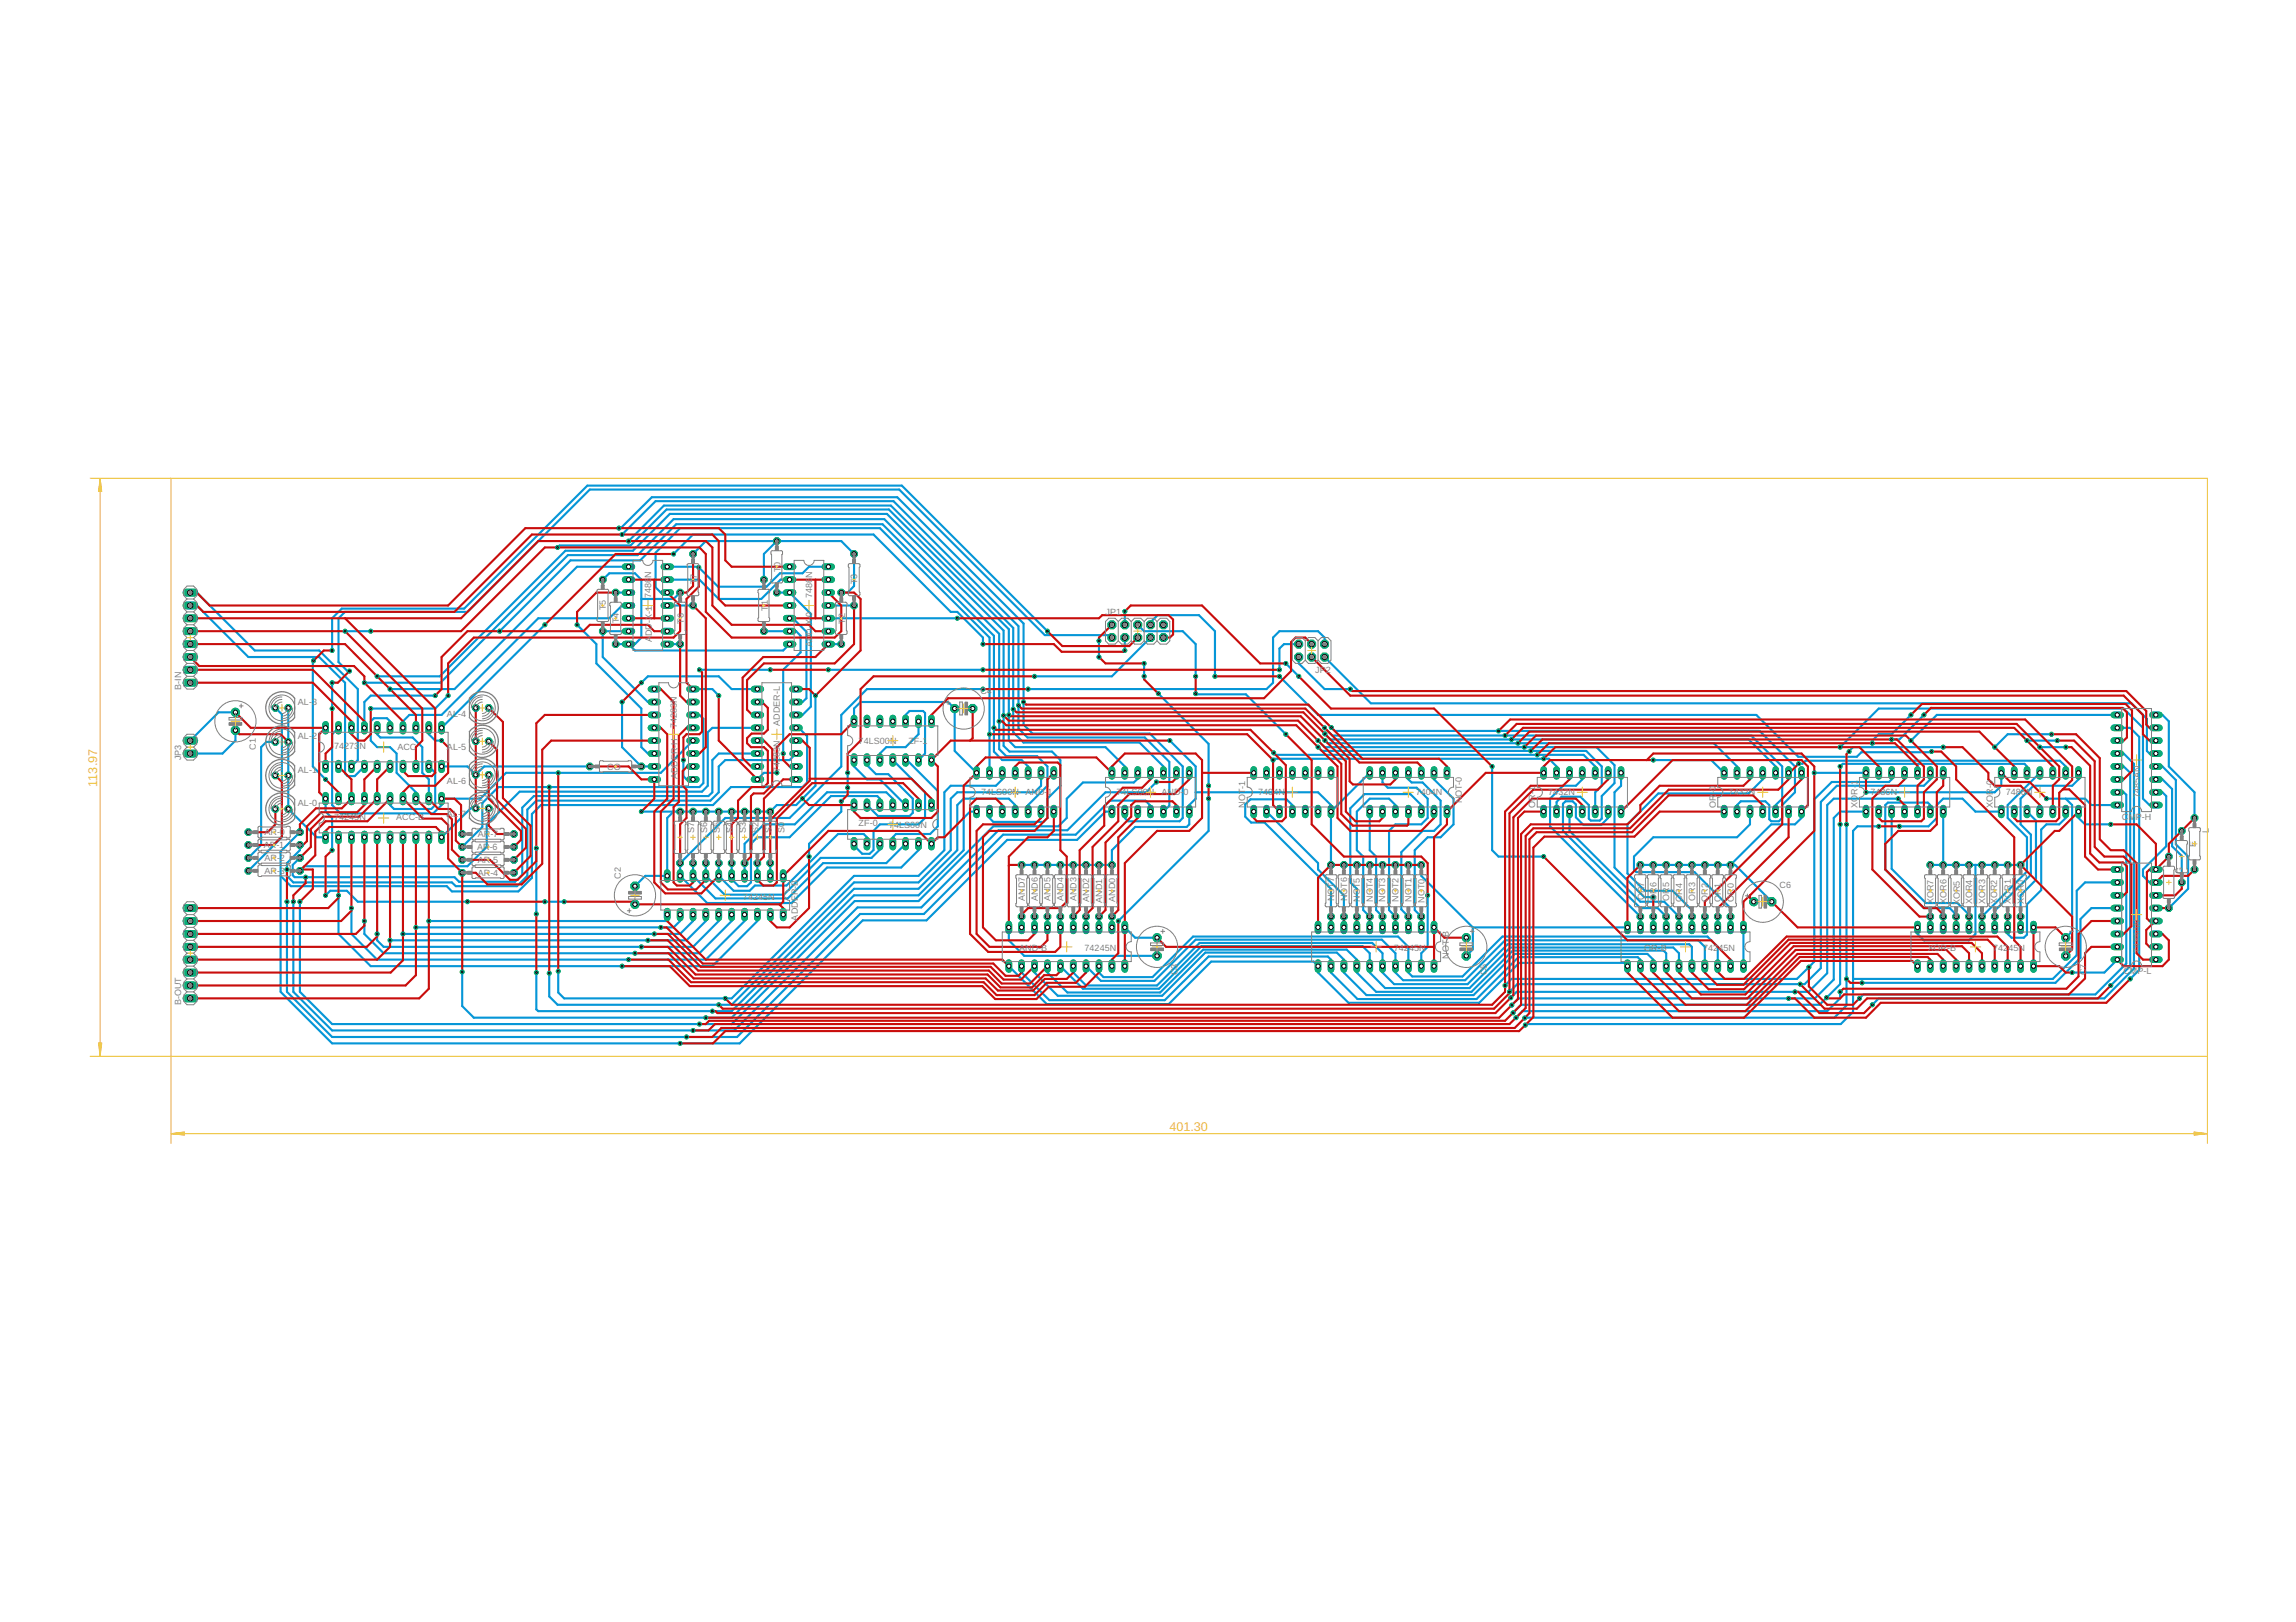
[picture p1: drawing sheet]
<svg xmlns="http://www.w3.org/2000/svg" width="297mm" height="210mm" viewBox="0 0 297 210" stroke-linecap="round" stroke-linejoin="round" font-family="sans-serif">
<defs><g id="words">
<g font-size="1.6" fill="#eec643">
<text x="12.6" y="101.8" transform="rotate(-90 12.6 101.8)">113.97</text>
<text x="151.3" y="146.3">401.30</text>
</g>
<g font-size="1.2" fill="#808080">
<text x="84.2" y="77.4" transform="rotate(-90 84.2 77.4)">7486</text>
<text x="84.2" y="74.8" transform="rotate(-90 84.2 74.8)">N</text>
<text x="90.1" y="75.6" transform="rotate(-90 90.1 75.6)">T</text>
<text x="90.1" y="74.9" transform="rotate(-90 90.1 74.9)">7</text>
<text x="101" y="74" transform="rotate(-90 101 74)">T</text>
<text x="101" y="73.3" transform="rotate(-90 101 73.3)">0</text>
<text x="105.1" y="77.4" transform="rotate(-90 105.1 77.4)">7486</text>
<text x="105.1" y="74.8" transform="rotate(-90 105.1 74.8)">N</text>
<text x="110.9" y="75.6" transform="rotate(-90 110.9 75.6)">T3</text>
<text x="78.4" y="79" transform="rotate(-90 78.4 79)">T5</text>
<text x="80.1" y="80.7" transform="rotate(-90 80.1 80.7)">T4</text>
<text x="84.3" y="83.1" transform="rotate(-90 84.3 83.1)">A</text>
<text x="84.3" y="82.3" transform="rotate(-90 84.3 82.3)">DD-X-1</text>
<text x="88.5" y="80.7" transform="rotate(-90 88.5 80.7)">T6</text>
<text x="99.3" y="79" transform="rotate(-90 99.3 79)">T</text>
<text x="99.3" y="78.3" transform="rotate(-90 99.3 78.3)">1</text>
<text x="105.1" y="83.8" transform="rotate(-90 105.1 83.8)">ADD-X-</text>
<text x="105.1" y="79.8" transform="rotate(-90 105.1 79.8)">0</text>
<text x="109.3" y="80.7" transform="rotate(-90 109.3 80.7)">T</text>
<text x="109.3" y="80" transform="rotate(-90 109.3 80)">2</text>
<text x="143" y="79.6">JP1</text>
<text x="23.4" y="89.2" transform="rotate(-90 23.4 89.2)">B-IN</text>
<text x="126.8" y="89.9">C4</text>
<text x="170.2" y="87.1">JP2</text>
<text x="38.5" y="95.7">AL-2</text>
<text x="38.5" y="91.3">AL-3</text>
<text x="57.8" y="92.8">AL-4</text>
<text x="87.6" y="94.2" transform="rotate(-90 87.6 94.2)">74283N</text>
<text x="100.9" y="93.9" transform="rotate(-90 100.9 93.9)">ADDER-L</text>
<text x="23.4" y="98.4" transform="rotate(-90 23.4 98.4)">JP3</text>
<text x="33.1" y="97" transform="rotate(-90 33.1 97)">C1</text>
<text x="38.5" y="100">AL-1</text>
<text x="43.2" y="96.9">74273</text>
<text x="46.5" y="96.9">N</text>
<text x="51.4" y="97">ACC</text>
<text x="57.8" y="97.1">AL-5</text>
<text x="57.8" y="101.4">AL-6</text>
<text x="78.6" y="99.6">CO</text>
<text x="87.7" y="100.9" transform="rotate(-90 87.7 100.9)">ADDER-H</text>
<text x="100.9" y="99.9" transform="rotate(-90 100.9 99.9)">74283N</text>
<text x="111.1" y="96.3">74LS00N</text>
<text x="117.5" y="96.3">ZF-1</text>
<text x="240.3" y="101.6" transform="rotate(-90 240.3 101.6)">1</text>
<text x="38.5" y="104.3">AL-0</text>
<text x="43.2" y="106.1">74245N</text>
<text x="51.2" y="106.2">ACC-B</text>
<text x="57.8" y="105.8">AL</text>
<text x="59.3" y="105.8">-</text>
<text x="59.6" y="105.8">7</text>
<text x="89.8" y="107.8" transform="rotate(-90 89.8 107.8)">S7</text>
<text x="91.5" y="107.8" transform="rotate(-90 91.5 107.8)">S6</text>
<text x="93.1" y="107.8" transform="rotate(-90 93.1 107.8)">S5</text>
<text x="94.8" y="107.8" transform="rotate(-90 94.8 107.8)">S4</text>
<text x="96.5" y="107.8" transform="rotate(-90 96.5 107.8)">S3</text>
<text x="98.1" y="107.8" transform="rotate(-90 98.1 107.8)">S2</text>
<text x="99.8" y="107.8" transform="rotate(-90 99.8 107.8)">S1</text>
<text x="101.5" y="107.8" transform="rotate(-90 101.5 107.8)">S0</text>
<text x="111.1" y="106.9">ZF-0</text>
<text x="115" y="107.1">74LS00N</text>
<text x="126.9" y="102.9">74LS00N</text>
<text x="132.7" y="102.9">AND-</text>
<text x="135.5" y="102.9">1</text>
<text x="144.4" y="102.9">74LS00N</text>
<text x="150.3" y="102.9">AND-</text>
<text x="153.1" y="102.9">0</text>
<text x="161.1" y="104.5" transform="rotate(-90 161.1 104.5)">NOT-1</text>
<text x="162.8" y="102.9">740</text>
<text x="164.7" y="102.9">4N</text>
<text x="183.1" y="102.9">7404N</text>
<text x="189.1" y="103.9" transform="rotate(-90 189.1 103.9)">NOT-0</text>
<text x="198.6" y="104.5" transform="rotate(-90 198.6 104.5)">OR-1</text>
<text x="200.3" y="102.9">7432N</text>
<text x="222" y="104.5" transform="rotate(-90 222 104.5)">OR</text>
<text x="222" y="102.8" transform="rotate(-90 222 102.8)">-</text>
<text x="222" y="102.4" transform="rotate(-90 222 102.4)">0</text>
<text x="223.6" y="102.9">7432N</text>
<text x="240.3" y="104.5" transform="rotate(-90 240.3 104.5)">XOR-</text>
<text x="242" y="102.9">7486N</text>
<text x="257.8" y="104.5" transform="rotate(-90 257.8 104.5)">XOR-0</text>
<text x="259.5" y="102.9">7486N</text>
<text x="274.5" y="106.1">C</text>
<text x="275.4" y="106.1">M</text>
<text x="276.3" y="106.1">P</text>
<text x="276.8" y="103.3" transform="rotate(-90 276.8 103.3)">7485AN</text>
<text x="277.1" y="106.1">-H</text>
<text x="285.7" y="107.8" transform="rotate(-90 285.7 107.8)">L</text>
<text x="34.1" y="109.8">AR-1</text>
<text x="34.2" y="108.1">AR-0</text>
<text x="34.2" y="111.4">AR-2</text>
<text x="34.2" y="113.1">AR-3</text>
<text x="61.7" y="110">AR-6</text>
<text x="61.8" y="113.3">AR-4</text>
<text x="61.8" y="111.7">AR-5</text>
<text x="61.8" y="108.3">AR-7</text>
<text x="80.3" y="113.7" transform="rotate(-90 80.3 113.7)">C2</text>
<text x="282.4" y="113.1" transform="rotate(-90 282.4 113.1)">G</text>
<text x="284.1" y="109.6" transform="rotate(-90 284.1 109.6)">E</text>
<text x="96.1" y="116.4">74245N</text>
<text x="103.2" y="119.1" transform="rotate(-90 103.2 119.1)">ADDER-B</text>
<text x="132.6" y="116.6" transform="rotate(-90 132.6 116.6)">AND7</text>
<text x="134.3" y="116.7" transform="rotate(-90 134.3 116.7)">AND6</text>
<text x="135.9" y="116.7" transform="rotate(-90 135.9 116.7)">AND5</text>
<text x="137.6" y="116.7" transform="rotate(-90 137.6 116.7)">AND4</text>
<text x="139.3" y="116.7" transform="rotate(-90 139.3 116.7)">AND3</text>
<text x="140.9" y="116.7" transform="rotate(-90 140.9 116.7)">AND2</text>
<text x="142.6" y="116.8" transform="rotate(-90 142.6 116.8)">AND1</text>
<text x="144.3" y="116.7" transform="rotate(-90 144.3 116.7)">AND0</text>
<text x="172.6" y="116.6" transform="rotate(-90 172.6 116.6)">NOT7</text>
<text x="174.3" y="116.6" transform="rotate(-90 174.3 116.6)">NOT6</text>
<text x="175.9" y="116.7" transform="rotate(-90 175.9 116.7)">NOT5</text>
<text x="177.6" y="116.7" transform="rotate(-90 177.6 116.7)">NOT4</text>
<text x="179.2" y="116.7" transform="rotate(-90 179.2 116.7)">NOT3</text>
<text x="180.9" y="116.7" transform="rotate(-90 180.9 116.7)">NOT2</text>
<text x="182.6" y="116.7" transform="rotate(-90 182.6 116.7)">NOT1</text>
<text x="184.3" y="116.8" transform="rotate(-90 184.3 116.8)">NOT0</text>
<text x="212.7" y="116.5" transform="rotate(-90 212.7 116.5)">OR7</text>
<text x="214.3" y="116.6" transform="rotate(-90 214.3 116.6)">OR6</text>
<text x="216" y="116.6" transform="rotate(-90 216 116.6)">OR5</text>
<text x="217.6" y="116.7" transform="rotate(-90 217.6 116.7)">OR4</text>
<text x="219.3" y="116.6" transform="rotate(-90 219.3 116.6)">OR3</text>
<text x="221" y="116.7" transform="rotate(-90 221 116.7)">OR2</text>
<text x="222.6" y="116.7" transform="rotate(-90 222.6 116.7)">OR1</text>
<text x="224.3" y="116.7" transform="rotate(-90 224.3 116.7)">OR0</text>
<text x="230.2" y="114.9">C6</text>
<text x="250.1" y="117" transform="rotate(-90 250.1 117)">XOR7</text>
<text x="251.8" y="116.9" transform="rotate(-90 251.8 116.9)">XOR6</text>
<text x="253.6" y="117.1" transform="rotate(-90 253.6 117.1)">XOR5</text>
<text x="255.1" y="117" transform="rotate(-90 255.1 117)">XOR4</text>
<text x="256.8" y="116.9" transform="rotate(-90 256.8 116.9)">XOR3</text>
<text x="258.4" y="117" transform="rotate(-90 258.4 117)">XOR2</text>
<text x="260.1" y="116.9" transform="rotate(-90 260.1 116.9)">XOR1</text>
<text x="261.8" y="117" transform="rotate(-90 261.8 117)">XOR0</text>
<text x="131.8" y="123.1">AND-B</text>
<text x="140.3" y="123.1">74245N</text>
<text x="180.3" y="123.1">742</text>
<text x="182.3" y="123.1">45N</text>
<text x="187.4" y="124.1" transform="rotate(-90 187.4 124.1)">NOT-</text>
<text x="187.4" y="121.3" transform="rotate(-90 187.4 121.3)">B</text>
<text x="212.7" y="123.1">OR-B</text>
<text x="220.3" y="123.1">742</text>
<text x="222.3" y="123.1">45N</text>
<text x="249.4" y="123.1">XOR-B</text>
<text x="257.9" y="123.1">742</text>
<text x="259.8" y="123.1">45N</text>
<text x="276.8" y="123.3" transform="rotate(-90 276.8 123.3)">7485AN</text>
<text x="23.4" y="130.1" transform="rotate(-90 23.4 130.1)">B-OUT</text>
<text x="152.3" y="126.2" transform="rotate(-90 152.3 126.2)">C3</text>
<text x="192.4" y="126.2" transform="rotate(-90 192.4 126.2)">C5</text>
<text x="269.9" y="126.2" transform="rotate(-90 269.9 126.2)">C7</text>
<text x="274.7" y="126.1">CMP-L</text>
</g>
</g></defs>
<g fill="none" stroke="#0696d7" stroke-width=".28">
<path d="M24.6 78.4h.9l6.6 6.6h9.2l3.3 3.3v11.8l.4 .3h.9l1.2-1.2M24.6 76.7h.9l7.5 7.5h8.3l5 5v9.2l-.8 .8M72.1 70.8l.3-.2h9.2l4.6-4.7h28.8l15.5 15.5v14.4l.8 .9h11.7l2.5 2.5v.8M78 75l.8-.8h3.3l.9 .8v7.5l-.9 .9h-2.4M79.7 76.7h1.6M80.1 68.3h.2l4-4h31.8l16.3 16.4v13.1l1.2 1.1h15.2l4.2 4.3v6.7l-.4 .4h-6.7l-.4-.4v-.9M80.5 69.2l4.3-4.3h30.8l16.2 16.1v13.3l1.1 1.1h15.2l3.2 3.2v5.7l-.8 .7M81.3 78.4h-.8l-1.7 1.6h-9.2l-12.5 12.5h-4.1l-.9 .8v.9M81.3 73.3h-6.6l-15.9 15.9h-8.3M81.3 70l4.6-4.6h29.4l15.8 15.9v13.5l1.3 1.3h15l3.1 3.1v.8M86.3 73.3h4l2.6 2.6h6.3l1.7-1.7h2.9l.9-.9h2.5M86.3 75h4.2l2.5 2.5h5.5l2.5-2.5h1.2"/>
<path d="M86.3 76.7h-.8l-.7-.7v-4.5l3.2-3.2h25.8l14.2 14.2v17.5M86.3 78.4h3.4M87.1 71.7l2.6-2.5h23.3l10 10h.8l3.4 3.3v.9M88 76.7l-.9 .8h-4.1M89.7 71.7l1.6-1.7h17.5l1.7 1.7v4.1l-.8 .9h-.9M100.5 76.7h1.7l2.7 2.7v12l-1.1 1.1h-.8M100.5 70l-1.7 1.7v3.3M107.2 78.4h3.3M145.5 79.1v1.8M30.5 94.5v1.3l-1.7 1.7h-4.2M30.5 92.2h-2.2l-3.7 3.6M35.6 96h-1.1l-.7 .7v12.6l-1.7 1.7"/>
<path d="M35.6 91.6l.9 .8v16l-4.4 4.3M37.3 91.6v13.1l3.7 3.7h1.1M40.6 85.5l-.1 .1v13.6l1.6 1.7M43 88.3v3.4M43.8 94.2l-.8 .8v9.2l1 1.1h12l1.1-1.1v-.8h5l3.4-3.4h20l4.2-4.2M44.6 81.7h3.4M47.1 88.3h9.9l16.5-16.5h9l4.6-4.6h27.3l14.9 14.8v14.9l.9 1h4l1.3 1.3v2.5l-2.5 2.5v.8M48.8 87.5h8.1l16.3-16.2h8.7l4.8-4.8h28l15.1 15.1v14.9l.8 .8h5.5l1.1 1.1v3.3l-1.7 1.7v2.5l-.5 .5h-6.5l-.5-.5v-.9M48.8 94.2v.8l.4 .4h4.2l1.2 1.3v3.3l.9 .9v2.5M50.5 94.2v-.9l-.4-.4h-1.7l-.4 .4v2.5l.8 .9h1.7l.8 .8v2.5l2.5 2.5v.9M55.5 99.2l.8 .8v4.2l-.5 .5h-4.8l-.5-.5v-.8M55.5 94.2v.8l.8 .8h.8"/>
<path d="M56.3 90h-8.3l-.9 .8v3.4M57.1 99.2h3.4l1.1 1.1 1-1.1h13.7M58 90l-1.7 1.7h-8.3M64.6 81.7l9.2-9.2h9l4.7-4.7h26.7l14.4 14.5v15l1.1 1.1h2.5l.8 .8v.8M70.5 80.9l-13.4 13.3M74.7 80.9l2.5 2.5v2.5l5.8 5.8v5l.8 .8h.8M80.5 90.8v5.9l2.5 2.5h1.6M81.3 83.4l.8 .8h19.2l.9-.8M81.3 81.7h-3.3v3.3l5.8 5.8h.8M83 88.3l.8-.8h9.2l1.7 1.7h3.3M86.3 83.4h1.7M88.4 98.4v2l.4 .5h.9"/>
<path d="M89.7 92.5h.8l.5 .5v8.3l-.5 .6h-26l-2.1 2v3.1l-2.6 2.6M89.7 89.2h2.5l.8 .8M90.5 86.7h9.2M98 94.2h-5.8l-.6 .6v6.9l-.8 .7h-23.6l-4.2 4.3v2.9l-2.5 2.5h-21.1l-.6 .6M98 97.5h-5l-.8 .9v4.1l-.5 .5h-22.6l-1.5 1.5v8.7l-1 .9h-7.2l-.6-.6h-20.7l-.2-.2v-1.4l.9-.9M98.8 81.7h4.2l.6 .6v2.1l-2.3 2.3v10.8M102.2 80h.4l1.7 1.8v8.6l-.5 .4h-.8M103 94.2h.3l1.1 1.1v6l-.6 .6h-9.2l-2.4 2.3h-22.2l-1.2 1.1v8.3l-1.7 1.8h-8.6l-.7-.7h-20.2l-1.3-1.4M103 97.5l-.8 .9h-8.4l-.8 .8v3.3l-1.1 1.1h-22.5l-1.2 1.2v8.5l-1.3 1.4h-7.9l-.5-.5h-20.5l-.9-.9v-1.6l1.7-1.7v-.7M105.5 90v11.7l-2.5 2.5h-2.5l-.8 .8h-16.7M107.2 83.4h1.6M107.2 80h16.6"/>
<path d="M107.2 86.7h20M110.5 93.3v-1.6l.8-.9h11.4l.8 .9v5.5l2.8 2.8M110.5 98.4v.8l1.7 1.7h1.6l3.4 3.3M112.2 98.4v.6l1.1 1.2h1.6l3.2 3.2v1.8l-.4 .4h-4.1l-1.4-1.4M115.5 98.4l4.2 4.1v3.4l-.9 .8h-5l-.8 .8v2.5l-.5 .5h-1l-1-1.1v-.2M117.2 98.4h.1l4 4v4.5l-1 1h-4.4l-.4 .5v.8M117.2 93.3v-.8l.5-.5h1.7l.3 .3v5.2l-.9 .9M118.8 93.3v1.7l-1.6 1.7h-2.5l-.9 .8v.9M127.2 89.2h-15l-3.4 3.3v6.7l-6.6 6.7h-8.4l-5.8 5.8v1.6l3.5 3.6h10.9l4.6-4.6h9.6l2.2-2.3v-.8M135.5 81.7l-18.8-18.9h-40.7l-16 16h-15.8l-1.2 1.2v4.2M142.2 82.9v2.1M143.8 82.5l-.3-.3h-8.3l-18.9-18.8h-40l-15.8 15.8h-15.9l-.8 .8v5.7l1.2 1.1h.2"/>
<path d="M145.5 82.5v1.7M147.2 80.9l.8 .8h5l1.7 1.7v4.1M148 85.9v1.6M148.8 80.9v-.4l1-.9h5.3l2.1 2.1v5.8M148.8 82.5l-5 5h-10M149.9 89.8l6.5 6.5v5.4M151.3 95.8l3.4 3.4v4.2l-.8 .8v2.5l-.4 .3h-6.6l-3.1 3v1.9h-11.6M154.7 89.8l.1 .1h6.4l5.1 5.1M164.7 98.4l.2-.2h35.5l1 1v.8M164.8 97.4l.2 .3h39.9l1.5 1.5v.8M165.5 87.5l5 5h56.7l5.4 5.4h7.6l.6-.6h9h.1M166.3 85.9l1.7 1.6"/>
<path d="M168 85v.9l3.4 3.3h3.3M168 83.4h-1.9l-.6 .5v2.8M170.5 95.8l.9 .9h35.1l2.4 2.3v2.3l-1.7 1.7v2.9l-.2 .3h-1.2l-.3-.3v-1.7l-1-1.1h-2.5l-.6 .7v1.2M170.5 96.7l.5 .5h34.2l2 2v2.5l-.8 .8v2.5M171.4 85l6 6h98.3l2 2v4.2l.4 .3h.8M171.4 83.4v-.9l-.9-.8h-5l-.8 .8v5.8l-.8 .9h-30.9M171.4 94.2l1 1h54.1l4.1 4v4.2l-.9 .8v.8M171.4 95.8l.4 .4h49.9l3 3v.8M171.4 95l.7 .7h54.1l3.5 3.5v.8M172.2 94.1l.5 .5h54.9l4.6 4.6v3.3l-1.6 1.7v1.7l-.5 .4h-.9l-.3-.3v-1.8l-.5-.5h-3.2l-.5 .5v.8M193 99.2v10.8l.9 .8h5.8M213.9 98.4h7.5l1.7 1.6"/>
<path d="M232.7 98.8h.5l.4-.4h32.9l.8 .8v.8M238.1 96.7l5-5h31.6l2.5 2.5v9.2l.9 .8h.8M238.1 99.2l.3-.4h23.5l.3 .4v.8M247.2 92.5l-2.5 2.5h-1.6l-.9 .8v.4M248.9 92.5l-3.2 3.2h-1M251.4 96.7h-11.7l-.5 .6M262.2 95.8h3.9M263.9 96.7h3.4M265.4 95h-5.7l-1.6 1.7M273.9 94.2h1.7l1.2 1.2v30.1l-1.2 1.2M273.9 97.5h.8l1.4 1.3v26.5l-3.9 3.9h-29.1l-.9 .8M273.9 92.5h-23.3l-3.4 3.3"/>
<path d="M273.9 99.2h.8l.9 .8v25l-2.5 2.5M278.9 92.5h.9l.8 .8v5.9l3.3 3.3v3.4M278.9 99.2h.9l1.7 1.7v8.4l1.6 1.5v4.2l-2.5 2.5M42.1 103.4v1.6l.9 .9v4.1M42.1 115.9l.6-.6h2.2l1.4 1.4h14.2M43.8 115.9v5l4.2 4.1h44.2l5.8-5.8v-.8M45.5 117.5v3.4l3.3 3.3h42.5l5-5v-.8M61.6 104.6h-.7l-3.8 3.8M69.4 109.8v8.5M70.5 116.7h2.5M86.3 118.4v.8h-30.8M87.1 105l-.8 .9v7.4h-2.8l-1.4 1.4"/>
<path d="M88 118.4v.8l-.9 .8h-33.3M89.7 118.4v.8l-1.7 1.7h-35.9M91.3 118.4v.8l-2.5 2.5h-38.3M93 118.4v.8l-3.3 3.3h-40.1l-.8-.8v-.8M94.7 118.4v.8l-4.2 4.2h-40.9l-2.5-2.5v-1.7M98 111.7v1.6M99.7 111.7v1.6M100.5 100h-1.7l-.8 .9M108.8 103.7v1.3l-4.1 4.2v1.6M109.7 100v1.9M112.2 109.2v-.8l-.5-.5h-3.3l-6.7 6.7h-4l-.7 .7h-2.1l-1.9-2v-1.6M113.8 104.2v-.8l-.3-.4h-6l-5.3 5.4h-4.2l-.8 .8v5l-.6 .5h-1l-.9-.9v-2.1"/>
<path d="M113.8 109.2v.7l-1 1.1h-6.6l-4.8 4.8h-7.7l-2.4-2.5v-1.6M115.5 104.2v-.8l-.8-.9h-7.7l-4.2 4.2h-4l-2.5 2.5v4.1M117.2 109.2l-2.5 2.5h-8.2l-4.6 4.6h-9.3l-2.9-3v-1.6M126.3 105h-.8l-.8 .9v4.1l-5.9 5.9h-8.3l-15.8 15.8h-33.4l-1.5-1.5v-4.4M129.7 100v.9l-.9 .8h-5.8l-.8 .8v7.5l-3.4 3.3h-8.3l-15.8 15.9h-21.7l-.8-.8v-2.7M131.3 105v-.8l-.8-.8h-5.8l-.9 .8v5.8l-5 5h-8.3l-15.8 15.9h-25.1l-.2-.3v-4.7M132.2 118.6v1.4M133.8 118.6v1.4M134.7 100v1.7l-.9 .8h-10l-.8 .9v6.6l-4.2 4.2h-8.3l-15.8 15.8h-22.6l-1-1.1v-3M135.5 118.6v1.4M137.2 118.6v1.4M138.9 118.6v1.4"/>
<path d="M140.5 118.6v1.4M142.2 118.6v1.4M143.8 105h-.8l-3.7 3.7h-9l-10.4 10.4h-8.3l-15.9 15.9h-52.7l-6.7-6.6v-18.2l2.5-2.5M143.8 118.6v1.4M147.2 100v.8l-.5 .5h-6.6l-2.1 2.1v2.5l-1.1 1h-8.4l-9.7 9.7h-8.2l-15.9 15.9h-51.7l-4.2-4.1v-11.7M148.8 105v-.7l-.6-.7h-4.6l-4.4 4.4h-9.4l-10.3 10.3h-8.2l-15.9 15.9h-52.4l-5.9-5.8v-11.7M149.6 101.2l-1.3 1.3h-5.3l-4.9 4.9h-8.9l-10 10h-8.3l-15.9 15.9h-52l-5-4.9v-11.7M154.7 102.5h15.8l1.7 1.7v7.7M156.4 103.4v4.1l-11.7 11.7M163.9 105l6.6 6.7v.8l3.4 3.4v2.7M167.2 105v-.8l-.8-.8h-4.6l-.7 .7v1.6l.8 .7h1.7l8.6 8.6v3.6M177.2 100l-5 5"/>
<path d="M177.2 105v5l.8 .8v7l.9 .8M178.9 100v1.3l.6 .6h3.8l1.4 1.5v2.5l-.8 .8h-3.4l-.8 .8v10.3l.8 .8M180.5 105v-.8l-.8-.8h-2.5l-1.7 1.6v5l.9 .8v7l.8 .8M182.2 100v.9l.4 .4h1.4l2.4 2.3v3.1l-.9 .8h-1.5l-2.7 2.8v7.4l.9 .9M183.9 105v-.8l-1.4-1.4h-6l-1.8 1.8v9.6l.8 .8v3.6M183.9 111.9v1.4l6.6 6.7M184.7 115.9v6.6l-.8 .9v1.6M185.5 100v.9l2.5 2.5v3.3l-1.6 1.7h-1.7l-1.7 1.6v7.8l.9 .8M203.1 105v2.5l9.1 9.2h3.1l1.9 1.9v1.4M204.7 100v.9l-.8 .8h-1.7l-1.7 1.7v3.5l11.7 11.7v1.4M208 105v.9l-.9 .9h-2.2l-1-1v-1.7l-.4-.4h-1l-.3 .3v3.5l10 10h2.3l1.1 1.1v1.4M209.7 100v1.7l-.8 .8v9.8l3.8 3.8h1.2"/>
<path d="M212.2 111.9h12.3l4.7 4.8M213.9 118.6v1.4M220.6 118.6v1.4M222.2 118.6v1.4M226.4 105v1.7l-1.7 1.7h-10.8l-2.5 2.4v1.7l.3 .4h7.5l4.7 4.6v2.5M228 100v.9l-1.8 1.8h-11.7l-4 4v6.3l2.3 2.3h3.6l2.5 2.5v2.2M233.1 105v.9l-.9 .8h-3l-5.3 5.2M234.7 100h6.7M238.1 106.7v20.7l-2.7 2.6h-38.6l-1.1 1.1M238.9 106.7v23.4l-1.6 1.6h-40M241.4 105h-3.3l-.9 .9v20.9l-2.4 2.4h-38.4l-.8 .9M243.1 106.9h-2.8l-.6 .6v23.4l-1.6 1.6h-40.6l-.2 .2"/>
<path d="M244.7 100v.9l-.3 .3h-7.4l-2.3 2.2v21l-2.2 2.3h-37l-.8 .8M244.7 105v7.4l4.5 4.5h4l1.5 1.5v.2M245.6 103.4h-8.4l-.8 .8v21.7l-2.4 2.5h-37.8l-.7 .7M249.7 105v-.8l-.3-.3h-5.2l-.3 .3v8.3l5 5h3.3l.9 .9v.2M249.7 100v.9l-.8 .8h-11.3l-2 2.1v21.5l-2.1 2.1h-37.2l-1 1M249.7 111.9h11.7M251.4 105v6.9M255.6 111.9v9l-.9 .8h-5.8l-.8-.8v-.9M258.9 105h-3.3l-1.7-1.6h-2.5l-.8 .8v1.7l-1.1 1h-3.8M258.9 100v1.7l-.8 .8h-16.7M262.2 105l1.2 1.2v7.7l-2 2v2.7M263.9 100l-4.2 4.2v1.7l2.5 2.5v4.4l-5.8 5.8"/>
<path d="M264.8 103.4h4.9l.9 .8h3.3M267.3 105v.9l-.9 .8h-1.6l-.7 .7v7.8l-1.9 1.8v3.9l-.4 .4h-1.6l-.5-.4v-.9M267.3 103.4l.8 .8v16.3l-.8 .8M268.9 100v.9l-.8 .8h-5l-1.7 1.7v3.3l1.3 1.3v5.2l-4.6 4.7v.7M268.9 105v.9l.8 .8h3.4M273.9 114.2h-4.2l-1 1.1v8.3l-3.1 3.1h-25.9M273.9 117.5h-3.3l-1.4 1.4v5.1l-3.3 3.2h-25M273.9 102.5h.8l.4 .3v21.9l-4 4h-30l-.5 .5M278.9 102.5h.9l.4 .5v6.5l-3 3v.8l.9 .9h.8M278.9 100.9h.9l1.2 1.2v7.4l1.3 1.3v3.4M130.5 125l4.9 4.9h15.8l5.5-5.5h13.2l.6 .6v.9l4 3.9h16.9l5.1-5.2h13.6l.4 .4M130.5 120v1.7l2 2h17.2"/>
<path d="M132.2 125v.9l3.6 3.5h14.9l5.7-5.6h15.4l.4 .4v1.7l3.4 3.4h15.4l5.4-5.4h15.5l.3 .3v.8M133.8 125v.9l3 3h13.5l5.6-5.6h17.1l.9 .9v1.7l2.9 2.9h13.8l5.4-5.4h17.1l.8 .8v.8M135.5 125v.9l2.6 2.5h12l5.6-5.5h18.5l1.3 1.3v1.7l2.5 2.5h12.4l5.3-5.4h19.5l.4 .4v1.6M137.2 125l2.9 3h9.8l5.5-5.6h20.9l.9 1v2.5l2 2h10.9l5.3-5.3h21.1l.7 .8v1.6M138.9 125v.9l1.6 1.6h9.2l5.5-5.5h22.3l1.4 1.4v2.5l1.5 1.5h9.5l5.2-5.2h23.4l.4 .3v2.5M140.5 125l1.9 1.9h7l5.3-5.3h24.1l1.7 1.8v2.5l1 1h8l5.2-5.2h25l.9 .8v2.5M142.2 125v.9l.6 .5h6.3l5.2-5.2h26.6l1.3 1.3v3.4l.5 .5h6.5l5.2-5.2h26.5l1.3 1.3v2.5M145.5 120l1.4 1.3h2.8M190.5 120v2.9l-.8 .8M190.5 120h20M225.6 120v5M238.1 128.4v.8l-1.7 1.7h-39.4l-.9 .8"/>
<path d="M273.9 124.2l-1.7 1.7h-4.1"/>
</g>
<path d="M42.1 98.8v.8" fill="none" stroke="#0dab76" stroke-width=".87"/>
<circle cx="42.1" cy="99.2" r=".28" fill="#fff" stroke="#000" stroke-width=".13"/>
<path d="M43.8 98.8v.8" fill="none" stroke="#0dab76" stroke-width=".87"/>
<circle cx="43.8" cy="99.2" r=".28" fill="#fff" stroke="#000" stroke-width=".13"/>
<path d="M52.1 98.8v.8" fill="none" stroke="#0dab76" stroke-width=".87"/>
<circle cx="52.1" cy="99.2" r=".28" fill="#fff" stroke="#000" stroke-width=".13"/>
<path d="M53.8 98.8v.8" fill="none" stroke="#0dab76" stroke-width=".87"/>
<circle cx="53.8" cy="99.2" r=".28" fill="#fff" stroke="#000" stroke-width=".13"/>
<path d="M45.5 98.8v.8" fill="none" stroke="#0dab76" stroke-width=".87"/>
<circle cx="45.5" cy="99.2" r=".28" fill="#fff" stroke="#000" stroke-width=".13"/>
<path d="M47.1 98.8v.8" fill="none" stroke="#0dab76" stroke-width=".87"/>
<circle cx="47.1" cy="99.2" r=".28" fill="#fff" stroke="#000" stroke-width=".13"/>
<path d="M50.5 98.8v.8" fill="none" stroke="#0dab76" stroke-width=".87"/>
<circle cx="50.5" cy="99.2" r=".28" fill="#fff" stroke="#000" stroke-width=".13"/>
<path d="M48.8 98.8v.8" fill="none" stroke="#0dab76" stroke-width=".87"/>
<circle cx="48.8" cy="99.2" r=".28" fill="#fff" stroke="#000" stroke-width=".13"/>
<path d="M55.5 98.8v.8" fill="none" stroke="#0dab76" stroke-width=".87"/>
<circle cx="55.5" cy="99.2" r=".28" fill="#fff" stroke="#000" stroke-width=".13"/>
<path d="M57.1 98.8v.8" fill="none" stroke="#0dab76" stroke-width=".87"/>
<circle cx="57.1" cy="99.2" r=".28" fill="#fff" stroke="#000" stroke-width=".13"/>
<path d="M57.1 93.7v.9" fill="none" stroke="#0dab76" stroke-width=".87"/>
<circle cx="57.1" cy="94.2" r=".28" fill="#fff" stroke="#000" stroke-width=".13"/>
<path d="M55.5 93.7v.9" fill="none" stroke="#0dab76" stroke-width=".87"/>
<circle cx="55.5" cy="94.2" r=".28" fill="#fff" stroke="#000" stroke-width=".13"/>
<path d="M53.8 93.7v.9" fill="none" stroke="#0dab76" stroke-width=".87"/>
<circle cx="53.8" cy="94.2" r=".28" fill="#fff" stroke="#000" stroke-width=".13"/>
<path d="M52.1 93.7v.9" fill="none" stroke="#0dab76" stroke-width=".87"/>
<circle cx="52.1" cy="94.2" r=".28" fill="#fff" stroke="#000" stroke-width=".13"/>
<path d="M50.5 93.7v.9" fill="none" stroke="#0dab76" stroke-width=".87"/>
<circle cx="50.5" cy="94.2" r=".28" fill="#fff" stroke="#000" stroke-width=".13"/>
<path d="M48.8 93.7v.9" fill="none" stroke="#0dab76" stroke-width=".87"/>
<circle cx="48.8" cy="94.2" r=".28" fill="#fff" stroke="#000" stroke-width=".13"/>
<path d="M47.1 93.7v.9" fill="none" stroke="#0dab76" stroke-width=".87"/>
<circle cx="47.1" cy="94.2" r=".28" fill="#fff" stroke="#000" stroke-width=".13"/>
<path d="M45.5 93.7v.9" fill="none" stroke="#0dab76" stroke-width=".87"/>
<circle cx="45.5" cy="94.2" r=".28" fill="#fff" stroke="#000" stroke-width=".13"/>
<path d="M43.8 93.7v.9" fill="none" stroke="#0dab76" stroke-width=".87"/>
<circle cx="43.8" cy="94.2" r=".28" fill="#fff" stroke="#000" stroke-width=".13"/>
<path d="M42.1 93.7v.9" fill="none" stroke="#0dab76" stroke-width=".87"/>
<circle cx="42.1" cy="94.2" r=".28" fill="#fff" stroke="#000" stroke-width=".13"/>
<path d="M42.1 107.9v.9" fill="none" stroke="#0dab76" stroke-width=".87"/>
<circle cx="42.1" cy="108.4" r=".28" fill="#fff" stroke="#000" stroke-width=".13"/>
<path d="M43.8 107.9v.9" fill="none" stroke="#0dab76" stroke-width=".87"/>
<circle cx="43.8" cy="108.4" r=".28" fill="#fff" stroke="#000" stroke-width=".13"/>
<path d="M52.1 107.9v.9" fill="none" stroke="#0dab76" stroke-width=".87"/>
<circle cx="52.1" cy="108.4" r=".28" fill="#fff" stroke="#000" stroke-width=".13"/>
<path d="M53.8 107.9v.9" fill="none" stroke="#0dab76" stroke-width=".87"/>
<circle cx="53.8" cy="108.4" r=".28" fill="#fff" stroke="#000" stroke-width=".13"/>
<path d="M45.5 107.9v.9" fill="none" stroke="#0dab76" stroke-width=".87"/>
<circle cx="45.5" cy="108.4" r=".28" fill="#fff" stroke="#000" stroke-width=".13"/>
<path d="M47.1 107.9v.9" fill="none" stroke="#0dab76" stroke-width=".87"/>
<circle cx="47.1" cy="108.4" r=".28" fill="#fff" stroke="#000" stroke-width=".13"/>
<path d="M50.5 107.9v.9" fill="none" stroke="#0dab76" stroke-width=".87"/>
<circle cx="50.5" cy="108.4" r=".28" fill="#fff" stroke="#000" stroke-width=".13"/>
<path d="M48.8 107.9v.9" fill="none" stroke="#0dab76" stroke-width=".87"/>
<circle cx="48.8" cy="108.4" r=".28" fill="#fff" stroke="#000" stroke-width=".13"/>
<path d="M55.5 107.9v.9" fill="none" stroke="#0dab76" stroke-width=".87"/>
<circle cx="55.5" cy="108.4" r=".28" fill="#fff" stroke="#000" stroke-width=".13"/>
<path d="M57.1 107.9v.9" fill="none" stroke="#0dab76" stroke-width=".87"/>
<circle cx="57.1" cy="108.4" r=".28" fill="#fff" stroke="#000" stroke-width=".13"/>
<path d="M57.1 102.9v.9" fill="none" stroke="#0dab76" stroke-width=".87"/>
<circle cx="57.1" cy="103.4" r=".28" fill="#fff" stroke="#000" stroke-width=".13"/>
<path d="M55.5 102.9v.9" fill="none" stroke="#0dab76" stroke-width=".87"/>
<circle cx="55.5" cy="103.4" r=".28" fill="#fff" stroke="#000" stroke-width=".13"/>
<path d="M53.8 102.9v.9" fill="none" stroke="#0dab76" stroke-width=".87"/>
<circle cx="53.8" cy="103.4" r=".28" fill="#fff" stroke="#000" stroke-width=".13"/>
<path d="M52.1 102.9v.9" fill="none" stroke="#0dab76" stroke-width=".87"/>
<circle cx="52.1" cy="103.4" r=".28" fill="#fff" stroke="#000" stroke-width=".13"/>
<path d="M50.5 102.9v.9" fill="none" stroke="#0dab76" stroke-width=".87"/>
<circle cx="50.5" cy="103.4" r=".28" fill="#fff" stroke="#000" stroke-width=".13"/>
<path d="M48.8 102.9v.9" fill="none" stroke="#0dab76" stroke-width=".87"/>
<circle cx="48.8" cy="103.4" r=".28" fill="#fff" stroke="#000" stroke-width=".13"/>
<path d="M47.1 102.9v.9" fill="none" stroke="#0dab76" stroke-width=".87"/>
<circle cx="47.1" cy="103.4" r=".28" fill="#fff" stroke="#000" stroke-width=".13"/>
<path d="M45.5 102.9v.9" fill="none" stroke="#0dab76" stroke-width=".87"/>
<circle cx="45.5" cy="103.4" r=".28" fill="#fff" stroke="#000" stroke-width=".13"/>
<path d="M43.8 102.9v.9" fill="none" stroke="#0dab76" stroke-width=".87"/>
<circle cx="43.8" cy="103.4" r=".28" fill="#fff" stroke="#000" stroke-width=".13"/>
<path d="M42.1 102.9v.9" fill="none" stroke="#0dab76" stroke-width=".87"/>
<circle cx="42.1" cy="103.4" r=".28" fill="#fff" stroke="#000" stroke-width=".13"/>
<path d="M101.3 112.9v.9" fill="none" stroke="#0dab76" stroke-width=".87"/>
<circle cx="101.3" cy="113.3" r=".28" fill="#fff" stroke="#000" stroke-width=".13"/>
<path d="M99.7 112.9v.9" fill="none" stroke="#0dab76" stroke-width=".87"/>
<circle cx="99.7" cy="113.3" r=".28" fill="#fff" stroke="#000" stroke-width=".13"/>
<path d="M91.3 112.9v.9" fill="none" stroke="#0dab76" stroke-width=".87"/>
<circle cx="91.3" cy="113.3" r=".28" fill="#fff" stroke="#000" stroke-width=".13"/>
<path d="M89.7 112.9v.9" fill="none" stroke="#0dab76" stroke-width=".87"/>
<circle cx="89.7" cy="113.3" r=".28" fill="#fff" stroke="#000" stroke-width=".13"/>
<path d="M98 112.9v.9" fill="none" stroke="#0dab76" stroke-width=".87"/>
<circle cx="98" cy="113.3" r=".28" fill="#fff" stroke="#000" stroke-width=".13"/>
<path d="M96.3 112.9v.9" fill="none" stroke="#0dab76" stroke-width=".87"/>
<circle cx="96.3" cy="113.3" r=".28" fill="#fff" stroke="#000" stroke-width=".13"/>
<path d="M93 112.9v.9" fill="none" stroke="#0dab76" stroke-width=".87"/>
<circle cx="93" cy="113.3" r=".28" fill="#fff" stroke="#000" stroke-width=".13"/>
<path d="M94.7 112.9v.9" fill="none" stroke="#0dab76" stroke-width=".87"/>
<circle cx="94.7" cy="113.3" r=".28" fill="#fff" stroke="#000" stroke-width=".13"/>
<path d="M88 112.9v.9" fill="none" stroke="#0dab76" stroke-width=".87"/>
<circle cx="88" cy="113.3" r=".28" fill="#fff" stroke="#000" stroke-width=".13"/>
<path d="M86.3 112.9v.9" fill="none" stroke="#0dab76" stroke-width=".87"/>
<circle cx="86.3" cy="113.3" r=".28" fill="#fff" stroke="#000" stroke-width=".13"/>
<path d="M86.3 117.9v.9" fill="none" stroke="#0dab76" stroke-width=".87"/>
<circle cx="86.3" cy="118.4" r=".28" fill="#fff" stroke="#000" stroke-width=".13"/>
<path d="M88 117.9v.9" fill="none" stroke="#0dab76" stroke-width=".87"/>
<circle cx="88" cy="118.4" r=".28" fill="#fff" stroke="#000" stroke-width=".13"/>
<path d="M89.7 117.9v.9" fill="none" stroke="#0dab76" stroke-width=".87"/>
<circle cx="89.7" cy="118.4" r=".28" fill="#fff" stroke="#000" stroke-width=".13"/>
<path d="M91.3 117.9v.9" fill="none" stroke="#0dab76" stroke-width=".87"/>
<circle cx="91.3" cy="118.4" r=".28" fill="#fff" stroke="#000" stroke-width=".13"/>
<path d="M93 117.9v.9" fill="none" stroke="#0dab76" stroke-width=".87"/>
<circle cx="93" cy="118.4" r=".28" fill="#fff" stroke="#000" stroke-width=".13"/>
<path d="M94.7 117.9v.9" fill="none" stroke="#0dab76" stroke-width=".87"/>
<circle cx="94.7" cy="118.4" r=".28" fill="#fff" stroke="#000" stroke-width=".13"/>
<path d="M96.3 117.9v.9" fill="none" stroke="#0dab76" stroke-width=".87"/>
<circle cx="96.3" cy="118.4" r=".28" fill="#fff" stroke="#000" stroke-width=".13"/>
<path d="M98 117.9v.9" fill="none" stroke="#0dab76" stroke-width=".87"/>
<circle cx="98" cy="118.4" r=".28" fill="#fff" stroke="#000" stroke-width=".13"/>
<path d="M99.7 117.9v.9" fill="none" stroke="#0dab76" stroke-width=".87"/>
<circle cx="99.7" cy="118.4" r=".28" fill="#fff" stroke="#000" stroke-width=".13"/>
<path d="M101.3 117.9v.9" fill="none" stroke="#0dab76" stroke-width=".87"/>
<circle cx="101.3" cy="118.4" r=".28" fill="#fff" stroke="#000" stroke-width=".13"/>
<path d="M84.2 89.2h.9" fill="none" stroke="#0dab76" stroke-width=".87"/>
<circle cx="84.6" cy="89.2" r=".28" fill="#fff" stroke="#000" stroke-width=".13"/>
<path d="M84.2 90.8h.9" fill="none" stroke="#0dab76" stroke-width=".87"/>
<circle cx="84.6" cy="90.8" r=".28" fill="#fff" stroke="#000" stroke-width=".13"/>
<path d="M84.2 99.2h.9" fill="none" stroke="#0dab76" stroke-width=".87"/>
<circle cx="84.6" cy="99.2" r=".28" fill="#fff" stroke="#000" stroke-width=".13"/>
<path d="M84.2 100.9h.9" fill="none" stroke="#0dab76" stroke-width=".87"/>
<circle cx="84.6" cy="100.9" r=".28" fill="#fff" stroke="#000" stroke-width=".13"/>
<path d="M84.2 92.5h.9" fill="none" stroke="#0dab76" stroke-width=".87"/>
<circle cx="84.6" cy="92.5" r=".28" fill="#fff" stroke="#000" stroke-width=".13"/>
<path d="M84.2 94.2h.9" fill="none" stroke="#0dab76" stroke-width=".87"/>
<circle cx="84.6" cy="94.2" r=".28" fill="#fff" stroke="#000" stroke-width=".13"/>
<path d="M84.2 97.5h.9" fill="none" stroke="#0dab76" stroke-width=".87"/>
<circle cx="84.6" cy="97.5" r=".28" fill="#fff" stroke="#000" stroke-width=".13"/>
<path d="M84.2 95.8h.9" fill="none" stroke="#0dab76" stroke-width=".87"/>
<circle cx="84.6" cy="95.8" r=".28" fill="#fff" stroke="#000" stroke-width=".13"/>
<path d="M89.2 100.9h.9" fill="none" stroke="#0dab76" stroke-width=".87"/>
<circle cx="89.7" cy="100.9" r=".28" fill="#fff" stroke="#000" stroke-width=".13"/>
<path d="M89.2 99.2h.9" fill="none" stroke="#0dab76" stroke-width=".87"/>
<circle cx="89.7" cy="99.2" r=".28" fill="#fff" stroke="#000" stroke-width=".13"/>
<path d="M89.2 97.5h.9" fill="none" stroke="#0dab76" stroke-width=".87"/>
<circle cx="89.7" cy="97.5" r=".28" fill="#fff" stroke="#000" stroke-width=".13"/>
<path d="M89.2 95.8h.9" fill="none" stroke="#0dab76" stroke-width=".87"/>
<circle cx="89.7" cy="95.8" r=".28" fill="#fff" stroke="#000" stroke-width=".13"/>
<path d="M89.2 94.2h.9" fill="none" stroke="#0dab76" stroke-width=".87"/>
<circle cx="89.7" cy="94.2" r=".28" fill="#fff" stroke="#000" stroke-width=".13"/>
<path d="M89.2 92.5h.9" fill="none" stroke="#0dab76" stroke-width=".87"/>
<circle cx="89.7" cy="92.5" r=".28" fill="#fff" stroke="#000" stroke-width=".13"/>
<path d="M89.2 90.8h.9" fill="none" stroke="#0dab76" stroke-width=".87"/>
<circle cx="89.7" cy="90.8" r=".28" fill="#fff" stroke="#000" stroke-width=".13"/>
<path d="M89.2 89.2h.9" fill="none" stroke="#0dab76" stroke-width=".87"/>
<circle cx="89.7" cy="89.2" r=".28" fill="#fff" stroke="#000" stroke-width=".13"/>
<path d="M102.6 100.9h.8" fill="none" stroke="#0dab76" stroke-width=".87"/>
<circle cx="103" cy="100.9" r=".28" fill="#fff" stroke="#000" stroke-width=".13"/>
<path d="M102.6 99.2h.8" fill="none" stroke="#0dab76" stroke-width=".87"/>
<circle cx="103" cy="99.2" r=".28" fill="#fff" stroke="#000" stroke-width=".13"/>
<path d="M102.6 90.8h.8" fill="none" stroke="#0dab76" stroke-width=".87"/>
<circle cx="103" cy="90.8" r=".28" fill="#fff" stroke="#000" stroke-width=".13"/>
<path d="M102.6 89.2h.8" fill="none" stroke="#0dab76" stroke-width=".87"/>
<circle cx="103" cy="89.2" r=".28" fill="#fff" stroke="#000" stroke-width=".13"/>
<path d="M102.6 97.5h.8" fill="none" stroke="#0dab76" stroke-width=".87"/>
<circle cx="103" cy="97.5" r=".28" fill="#fff" stroke="#000" stroke-width=".13"/>
<path d="M102.6 95.8h.8" fill="none" stroke="#0dab76" stroke-width=".87"/>
<circle cx="103" cy="95.8" r=".28" fill="#fff" stroke="#000" stroke-width=".13"/>
<path d="M102.6 92.5h.8" fill="none" stroke="#0dab76" stroke-width=".87"/>
<circle cx="103" cy="92.5" r=".28" fill="#fff" stroke="#000" stroke-width=".13"/>
<path d="M102.6 94.2h.8" fill="none" stroke="#0dab76" stroke-width=".87"/>
<circle cx="103" cy="94.2" r=".28" fill="#fff" stroke="#000" stroke-width=".13"/>
<path d="M97.6 89.2h.8" fill="none" stroke="#0dab76" stroke-width=".87"/>
<circle cx="98" cy="89.2" r=".28" fill="#fff" stroke="#000" stroke-width=".13"/>
<path d="M97.6 90.8h.8" fill="none" stroke="#0dab76" stroke-width=".87"/>
<circle cx="98" cy="90.8" r=".28" fill="#fff" stroke="#000" stroke-width=".13"/>
<path d="M97.6 92.5h.8" fill="none" stroke="#0dab76" stroke-width=".87"/>
<circle cx="98" cy="92.5" r=".28" fill="#fff" stroke="#000" stroke-width=".13"/>
<path d="M97.6 94.2h.8" fill="none" stroke="#0dab76" stroke-width=".87"/>
<circle cx="98" cy="94.2" r=".28" fill="#fff" stroke="#000" stroke-width=".13"/>
<path d="M97.6 95.8h.8" fill="none" stroke="#0dab76" stroke-width=".87"/>
<circle cx="98" cy="95.8" r=".28" fill="#fff" stroke="#000" stroke-width=".13"/>
<path d="M97.6 97.5h.8" fill="none" stroke="#0dab76" stroke-width=".87"/>
<circle cx="98" cy="97.5" r=".28" fill="#fff" stroke="#000" stroke-width=".13"/>
<path d="M97.6 99.2h.8" fill="none" stroke="#0dab76" stroke-width=".87"/>
<circle cx="98" cy="99.2" r=".28" fill="#fff" stroke="#000" stroke-width=".13"/>
<path d="M97.6 100.9h.8" fill="none" stroke="#0dab76" stroke-width=".87"/>
<circle cx="98" cy="100.9" r=".28" fill="#fff" stroke="#000" stroke-width=".13"/>
<circle cx="35.6" cy="104.7" r=".46" fill="#0dab76" stroke="#0dab76" stroke-width=".13"/>
<circle cx="35.6" cy="104.7" r=".28" fill="#fff" stroke="#000" stroke-width=".13"/>
<circle cx="37.3" cy="104.7" r=".46" fill="#0dab76" stroke="#0dab76" stroke-width=".13"/>
<circle cx="37.3" cy="104.7" r=".28" fill="#fff" stroke="#000" stroke-width=".13"/>
<circle cx="35.6" cy="100.4" r=".46" fill="#0dab76" stroke="#0dab76" stroke-width=".13"/>
<circle cx="35.6" cy="100.4" r=".28" fill="#fff" stroke="#000" stroke-width=".13"/>
<circle cx="37.3" cy="100.4" r=".46" fill="#0dab76" stroke="#0dab76" stroke-width=".13"/>
<circle cx="37.3" cy="100.4" r=".28" fill="#fff" stroke="#000" stroke-width=".13"/>
<circle cx="35.6" cy="96" r=".46" fill="#0dab76" stroke="#0dab76" stroke-width=".13"/>
<circle cx="35.6" cy="96" r=".28" fill="#fff" stroke="#000" stroke-width=".13"/>
<circle cx="37.3" cy="96" r=".46" fill="#0dab76" stroke="#0dab76" stroke-width=".13"/>
<circle cx="37.3" cy="96" r=".28" fill="#fff" stroke="#000" stroke-width=".13"/>
<circle cx="35.6" cy="91.6" r=".46" fill="#0dab76" stroke="#0dab76" stroke-width=".13"/>
<circle cx="35.6" cy="91.6" r=".28" fill="#fff" stroke="#000" stroke-width=".13"/>
<circle cx="37.3" cy="91.6" r=".46" fill="#0dab76" stroke="#0dab76" stroke-width=".13"/>
<circle cx="37.3" cy="91.6" r=".28" fill="#fff" stroke="#000" stroke-width=".13"/>
<circle cx="63.2" cy="91.6" r=".46" fill="#0dab76" stroke="#0dab76" stroke-width=".13"/>
<circle cx="63.2" cy="91.6" r=".28" fill="#fff" stroke="#000" stroke-width=".13"/>
<circle cx="61.6" cy="91.6" r=".46" fill="#0dab76" stroke="#0dab76" stroke-width=".13"/>
<circle cx="61.6" cy="91.6" r=".28" fill="#fff" stroke="#000" stroke-width=".13"/>
<circle cx="63.2" cy="95.9" r=".46" fill="#0dab76" stroke="#0dab76" stroke-width=".13"/>
<circle cx="63.2" cy="95.9" r=".28" fill="#fff" stroke="#000" stroke-width=".13"/>
<circle cx="61.6" cy="95.9" r=".46" fill="#0dab76" stroke="#0dab76" stroke-width=".13"/>
<circle cx="61.6" cy="95.9" r=".28" fill="#fff" stroke="#000" stroke-width=".13"/>
<circle cx="63.2" cy="100.3" r=".46" fill="#0dab76" stroke="#0dab76" stroke-width=".13"/>
<circle cx="63.2" cy="100.3" r=".28" fill="#fff" stroke="#000" stroke-width=".13"/>
<circle cx="61.6" cy="100.3" r=".46" fill="#0dab76" stroke="#0dab76" stroke-width=".13"/>
<circle cx="61.6" cy="100.3" r=".28" fill="#fff" stroke="#000" stroke-width=".13"/>
<circle cx="63.2" cy="104.6" r=".46" fill="#0dab76" stroke="#0dab76" stroke-width=".13"/>
<circle cx="63.2" cy="104.6" r=".28" fill="#fff" stroke="#000" stroke-width=".13"/>
<circle cx="61.6" cy="104.6" r=".46" fill="#0dab76" stroke="#0dab76" stroke-width=".13"/>
<circle cx="61.6" cy="104.6" r=".28" fill="#fff" stroke="#000" stroke-width=".13"/>
<path d="M143.8 104.6v.9" fill="none" stroke="#0dab76" stroke-width=".87"/>
<circle cx="143.8" cy="105" r=".28" fill="#fff" stroke="#000" stroke-width=".13"/>
<path d="M145.5 104.6v.9" fill="none" stroke="#0dab76" stroke-width=".87"/>
<circle cx="145.5" cy="105" r=".28" fill="#fff" stroke="#000" stroke-width=".13"/>
<path d="M153.9 104.6v.9" fill="none" stroke="#0dab76" stroke-width=".87"/>
<circle cx="153.9" cy="105" r=".28" fill="#fff" stroke="#000" stroke-width=".13"/>
<path d="M153.9 99.6v.9" fill="none" stroke="#0dab76" stroke-width=".87"/>
<circle cx="153.9" cy="100" r=".28" fill="#fff" stroke="#000" stroke-width=".13"/>
<path d="M147.2 104.6v.9" fill="none" stroke="#0dab76" stroke-width=".87"/>
<circle cx="147.2" cy="105" r=".28" fill="#fff" stroke="#000" stroke-width=".13"/>
<path d="M148.8 104.6v.9" fill="none" stroke="#0dab76" stroke-width=".87"/>
<circle cx="148.8" cy="105" r=".28" fill="#fff" stroke="#000" stroke-width=".13"/>
<path d="M152.2 104.6v.9" fill="none" stroke="#0dab76" stroke-width=".87"/>
<circle cx="152.2" cy="105" r=".28" fill="#fff" stroke="#000" stroke-width=".13"/>
<path d="M150.5 104.6v.9" fill="none" stroke="#0dab76" stroke-width=".87"/>
<circle cx="150.5" cy="105" r=".28" fill="#fff" stroke="#000" stroke-width=".13"/>
<path d="M152.2 99.6v.9" fill="none" stroke="#0dab76" stroke-width=".87"/>
<circle cx="152.2" cy="100" r=".28" fill="#fff" stroke="#000" stroke-width=".13"/>
<path d="M150.5 99.6v.9" fill="none" stroke="#0dab76" stroke-width=".87"/>
<circle cx="150.5" cy="100" r=".28" fill="#fff" stroke="#000" stroke-width=".13"/>
<path d="M148.8 99.6v.9" fill="none" stroke="#0dab76" stroke-width=".87"/>
<circle cx="148.8" cy="100" r=".28" fill="#fff" stroke="#000" stroke-width=".13"/>
<path d="M147.2 99.6v.9" fill="none" stroke="#0dab76" stroke-width=".87"/>
<circle cx="147.2" cy="100" r=".28" fill="#fff" stroke="#000" stroke-width=".13"/>
<path d="M145.5 99.6v.9" fill="none" stroke="#0dab76" stroke-width=".87"/>
<circle cx="145.5" cy="100" r=".28" fill="#fff" stroke="#000" stroke-width=".13"/>
<path d="M143.8 99.6v.9" fill="none" stroke="#0dab76" stroke-width=".87"/>
<circle cx="143.8" cy="100" r=".28" fill="#fff" stroke="#000" stroke-width=".13"/>
<path d="M126.3 104.6v.9" fill="none" stroke="#0dab76" stroke-width=".87"/>
<circle cx="126.3" cy="105" r=".28" fill="#fff" stroke="#000" stroke-width=".13"/>
<path d="M128 104.6v.9" fill="none" stroke="#0dab76" stroke-width=".87"/>
<circle cx="128" cy="105" r=".28" fill="#fff" stroke="#000" stroke-width=".13"/>
<path d="M136.3 104.6v.9" fill="none" stroke="#0dab76" stroke-width=".87"/>
<circle cx="136.3" cy="105" r=".28" fill="#fff" stroke="#000" stroke-width=".13"/>
<path d="M136.3 99.6v.9" fill="none" stroke="#0dab76" stroke-width=".87"/>
<circle cx="136.3" cy="100" r=".28" fill="#fff" stroke="#000" stroke-width=".13"/>
<path d="M129.7 104.6v.9" fill="none" stroke="#0dab76" stroke-width=".87"/>
<circle cx="129.7" cy="105" r=".28" fill="#fff" stroke="#000" stroke-width=".13"/>
<path d="M131.3 104.6v.9" fill="none" stroke="#0dab76" stroke-width=".87"/>
<circle cx="131.3" cy="105" r=".28" fill="#fff" stroke="#000" stroke-width=".13"/>
<path d="M134.7 104.6v.9" fill="none" stroke="#0dab76" stroke-width=".87"/>
<circle cx="134.7" cy="105" r=".28" fill="#fff" stroke="#000" stroke-width=".13"/>
<path d="M133 104.6v.9" fill="none" stroke="#0dab76" stroke-width=".87"/>
<circle cx="133" cy="105" r=".28" fill="#fff" stroke="#000" stroke-width=".13"/>
<path d="M134.7 99.6v.9" fill="none" stroke="#0dab76" stroke-width=".87"/>
<circle cx="134.7" cy="100" r=".28" fill="#fff" stroke="#000" stroke-width=".13"/>
<path d="M133 99.6v.9" fill="none" stroke="#0dab76" stroke-width=".87"/>
<circle cx="133" cy="100" r=".28" fill="#fff" stroke="#000" stroke-width=".13"/>
<path d="M131.3 99.6v.9" fill="none" stroke="#0dab76" stroke-width=".87"/>
<circle cx="131.3" cy="100" r=".28" fill="#fff" stroke="#000" stroke-width=".13"/>
<path d="M129.7 99.6v.9" fill="none" stroke="#0dab76" stroke-width=".87"/>
<circle cx="129.7" cy="100" r=".28" fill="#fff" stroke="#000" stroke-width=".13"/>
<path d="M128 99.6v.9" fill="none" stroke="#0dab76" stroke-width=".87"/>
<circle cx="128" cy="100" r=".28" fill="#fff" stroke="#000" stroke-width=".13"/>
<path d="M126.3 99.6v.9" fill="none" stroke="#0dab76" stroke-width=".87"/>
<circle cx="126.3" cy="100" r=".28" fill="#fff" stroke="#000" stroke-width=".13"/>
<path d="M145.5 119.6v.9" fill="none" stroke="#0dab76" stroke-width=".87"/>
<circle cx="145.5" cy="120" r=".28" fill="#fff" stroke="#000" stroke-width=".13"/>
<path d="M143.8 119.6v.9" fill="none" stroke="#0dab76" stroke-width=".87"/>
<circle cx="143.8" cy="120" r=".28" fill="#fff" stroke="#000" stroke-width=".13"/>
<path d="M135.5 119.6v.9" fill="none" stroke="#0dab76" stroke-width=".87"/>
<circle cx="135.5" cy="120" r=".28" fill="#fff" stroke="#000" stroke-width=".13"/>
<path d="M133.8 119.6v.9" fill="none" stroke="#0dab76" stroke-width=".87"/>
<circle cx="133.8" cy="120" r=".28" fill="#fff" stroke="#000" stroke-width=".13"/>
<path d="M142.2 119.6v.9" fill="none" stroke="#0dab76" stroke-width=".87"/>
<circle cx="142.2" cy="120" r=".28" fill="#fff" stroke="#000" stroke-width=".13"/>
<path d="M140.5 119.6v.9" fill="none" stroke="#0dab76" stroke-width=".87"/>
<circle cx="140.5" cy="120" r=".28" fill="#fff" stroke="#000" stroke-width=".13"/>
<path d="M137.2 119.6v.9" fill="none" stroke="#0dab76" stroke-width=".87"/>
<circle cx="137.2" cy="120" r=".28" fill="#fff" stroke="#000" stroke-width=".13"/>
<path d="M138.9 119.6v.9" fill="none" stroke="#0dab76" stroke-width=".87"/>
<circle cx="138.9" cy="120" r=".28" fill="#fff" stroke="#000" stroke-width=".13"/>
<path d="M132.2 119.6v.9" fill="none" stroke="#0dab76" stroke-width=".87"/>
<circle cx="132.2" cy="120" r=".28" fill="#fff" stroke="#000" stroke-width=".13"/>
<path d="M130.5 119.6v.9" fill="none" stroke="#0dab76" stroke-width=".87"/>
<circle cx="130.5" cy="120" r=".28" fill="#fff" stroke="#000" stroke-width=".13"/>
<path d="M130.5 124.6v.9" fill="none" stroke="#0dab76" stroke-width=".87"/>
<circle cx="130.5" cy="125" r=".28" fill="#fff" stroke="#000" stroke-width=".13"/>
<path d="M132.2 124.6v.9" fill="none" stroke="#0dab76" stroke-width=".87"/>
<circle cx="132.2" cy="125" r=".28" fill="#fff" stroke="#000" stroke-width=".13"/>
<path d="M133.8 124.6v.9" fill="none" stroke="#0dab76" stroke-width=".87"/>
<circle cx="133.8" cy="125" r=".28" fill="#fff" stroke="#000" stroke-width=".13"/>
<path d="M135.5 124.6v.9" fill="none" stroke="#0dab76" stroke-width=".87"/>
<circle cx="135.5" cy="125" r=".28" fill="#fff" stroke="#000" stroke-width=".13"/>
<path d="M137.2 124.6v.9" fill="none" stroke="#0dab76" stroke-width=".87"/>
<circle cx="137.2" cy="125" r=".28" fill="#fff" stroke="#000" stroke-width=".13"/>
<path d="M138.9 124.6v.9" fill="none" stroke="#0dab76" stroke-width=".87"/>
<circle cx="138.9" cy="125" r=".28" fill="#fff" stroke="#000" stroke-width=".13"/>
<path d="M140.5 124.6v.9" fill="none" stroke="#0dab76" stroke-width=".87"/>
<circle cx="140.5" cy="125" r=".28" fill="#fff" stroke="#000" stroke-width=".13"/>
<path d="M142.2 124.6v.9" fill="none" stroke="#0dab76" stroke-width=".87"/>
<circle cx="142.2" cy="125" r=".28" fill="#fff" stroke="#000" stroke-width=".13"/>
<path d="M143.8 124.6v.9" fill="none" stroke="#0dab76" stroke-width=".87"/>
<circle cx="143.8" cy="125" r=".28" fill="#fff" stroke="#000" stroke-width=".13"/>
<path d="M145.5 124.6v.9" fill="none" stroke="#0dab76" stroke-width=".87"/>
<circle cx="145.5" cy="125" r=".28" fill="#fff" stroke="#000" stroke-width=".13"/>
<circle cx="143.8" cy="111.9" r=".46" fill="#0dab76" stroke="#0dab76" stroke-width=".13"/>
<circle cx="143.8" cy="111.9" r=".28" fill="#fff" stroke="#000" stroke-width=".13"/>
<circle cx="143.8" cy="118.6" r=".46" fill="#0dab76" stroke="#0dab76" stroke-width=".13"/>
<circle cx="143.8" cy="118.6" r=".28" fill="#fff" stroke="#000" stroke-width=".13"/>
<circle cx="142.2" cy="111.9" r=".46" fill="#0dab76" stroke="#0dab76" stroke-width=".13"/>
<circle cx="142.2" cy="111.9" r=".28" fill="#fff" stroke="#000" stroke-width=".13"/>
<circle cx="142.2" cy="118.6" r=".46" fill="#0dab76" stroke="#0dab76" stroke-width=".13"/>
<circle cx="142.2" cy="118.6" r=".28" fill="#fff" stroke="#000" stroke-width=".13"/>
<circle cx="140.5" cy="111.9" r=".46" fill="#0dab76" stroke="#0dab76" stroke-width=".13"/>
<circle cx="140.5" cy="111.9" r=".28" fill="#fff" stroke="#000" stroke-width=".13"/>
<circle cx="140.5" cy="118.6" r=".46" fill="#0dab76" stroke="#0dab76" stroke-width=".13"/>
<circle cx="140.5" cy="118.6" r=".28" fill="#fff" stroke="#000" stroke-width=".13"/>
<circle cx="138.9" cy="111.9" r=".46" fill="#0dab76" stroke="#0dab76" stroke-width=".13"/>
<circle cx="138.9" cy="111.9" r=".28" fill="#fff" stroke="#000" stroke-width=".13"/>
<circle cx="138.9" cy="118.6" r=".46" fill="#0dab76" stroke="#0dab76" stroke-width=".13"/>
<circle cx="138.9" cy="118.6" r=".28" fill="#fff" stroke="#000" stroke-width=".13"/>
<circle cx="137.2" cy="111.9" r=".46" fill="#0dab76" stroke="#0dab76" stroke-width=".13"/>
<circle cx="137.2" cy="111.9" r=".28" fill="#fff" stroke="#000" stroke-width=".13"/>
<circle cx="137.2" cy="118.6" r=".46" fill="#0dab76" stroke="#0dab76" stroke-width=".13"/>
<circle cx="137.2" cy="118.6" r=".28" fill="#fff" stroke="#000" stroke-width=".13"/>
<circle cx="135.5" cy="111.9" r=".46" fill="#0dab76" stroke="#0dab76" stroke-width=".13"/>
<circle cx="135.5" cy="111.9" r=".28" fill="#fff" stroke="#000" stroke-width=".13"/>
<circle cx="135.5" cy="118.6" r=".46" fill="#0dab76" stroke="#0dab76" stroke-width=".13"/>
<circle cx="135.5" cy="118.6" r=".28" fill="#fff" stroke="#000" stroke-width=".13"/>
<circle cx="133.8" cy="111.9" r=".46" fill="#0dab76" stroke="#0dab76" stroke-width=".13"/>
<circle cx="133.8" cy="111.9" r=".28" fill="#fff" stroke="#000" stroke-width=".13"/>
<circle cx="133.8" cy="118.6" r=".46" fill="#0dab76" stroke="#0dab76" stroke-width=".13"/>
<circle cx="133.8" cy="118.6" r=".28" fill="#fff" stroke="#000" stroke-width=".13"/>
<circle cx="132.2" cy="111.9" r=".46" fill="#0dab76" stroke="#0dab76" stroke-width=".13"/>
<circle cx="132.2" cy="111.9" r=".28" fill="#fff" stroke="#000" stroke-width=".13"/>
<circle cx="132.2" cy="118.6" r=".46" fill="#0dab76" stroke="#0dab76" stroke-width=".13"/>
<circle cx="132.2" cy="118.6" r=".28" fill="#fff" stroke="#000" stroke-width=".13"/>
<circle cx="32.1" cy="107.7" r=".46" fill="#0dab76" stroke="#0dab76" stroke-width=".13"/>
<circle cx="32.1" cy="107.7" r=".28" fill="#fff" stroke="#000" stroke-width=".13"/>
<circle cx="38.8" cy="107.7" r=".46" fill="#0dab76" stroke="#0dab76" stroke-width=".13"/>
<circle cx="38.8" cy="107.7" r=".28" fill="#fff" stroke="#000" stroke-width=".13"/>
<circle cx="32.1" cy="109.3" r=".46" fill="#0dab76" stroke="#0dab76" stroke-width=".13"/>
<circle cx="32.1" cy="109.3" r=".28" fill="#fff" stroke="#000" stroke-width=".13"/>
<circle cx="38.8" cy="109.3" r=".46" fill="#0dab76" stroke="#0dab76" stroke-width=".13"/>
<circle cx="38.8" cy="109.3" r=".28" fill="#fff" stroke="#000" stroke-width=".13"/>
<circle cx="32.1" cy="111" r=".46" fill="#0dab76" stroke="#0dab76" stroke-width=".13"/>
<circle cx="32.1" cy="111" r=".28" fill="#fff" stroke="#000" stroke-width=".13"/>
<circle cx="38.8" cy="111" r=".46" fill="#0dab76" stroke="#0dab76" stroke-width=".13"/>
<circle cx="38.8" cy="111" r=".28" fill="#fff" stroke="#000" stroke-width=".13"/>
<circle cx="32.1" cy="112.7" r=".46" fill="#0dab76" stroke="#0dab76" stroke-width=".13"/>
<circle cx="32.1" cy="112.7" r=".28" fill="#fff" stroke="#000" stroke-width=".13"/>
<circle cx="38.8" cy="112.7" r=".46" fill="#0dab76" stroke="#0dab76" stroke-width=".13"/>
<circle cx="38.8" cy="112.7" r=".28" fill="#fff" stroke="#000" stroke-width=".13"/>
<circle cx="66.5" cy="112.9" r=".46" fill="#0dab76" stroke="#0dab76" stroke-width=".13"/>
<circle cx="66.5" cy="112.9" r=".28" fill="#fff" stroke="#000" stroke-width=".13"/>
<circle cx="59.8" cy="112.9" r=".46" fill="#0dab76" stroke="#0dab76" stroke-width=".13"/>
<circle cx="59.8" cy="112.9" r=".28" fill="#fff" stroke="#000" stroke-width=".13"/>
<circle cx="66.5" cy="111.3" r=".46" fill="#0dab76" stroke="#0dab76" stroke-width=".13"/>
<circle cx="66.5" cy="111.3" r=".28" fill="#fff" stroke="#000" stroke-width=".13"/>
<circle cx="59.8" cy="111.3" r=".46" fill="#0dab76" stroke="#0dab76" stroke-width=".13"/>
<circle cx="59.8" cy="111.3" r=".28" fill="#fff" stroke="#000" stroke-width=".13"/>
<circle cx="66.5" cy="109.6" r=".46" fill="#0dab76" stroke="#0dab76" stroke-width=".13"/>
<circle cx="66.5" cy="109.6" r=".28" fill="#fff" stroke="#000" stroke-width=".13"/>
<circle cx="59.8" cy="109.6" r=".46" fill="#0dab76" stroke="#0dab76" stroke-width=".13"/>
<circle cx="59.8" cy="109.6" r=".28" fill="#fff" stroke="#000" stroke-width=".13"/>
<circle cx="66.5" cy="107.9" r=".46" fill="#0dab76" stroke="#0dab76" stroke-width=".13"/>
<circle cx="66.5" cy="107.9" r=".28" fill="#fff" stroke="#000" stroke-width=".13"/>
<circle cx="59.8" cy="107.9" r=".46" fill="#0dab76" stroke="#0dab76" stroke-width=".13"/>
<circle cx="59.8" cy="107.9" r=".28" fill="#fff" stroke="#000" stroke-width=".13"/>
<path d="M24.1 88.3h1" fill="none" stroke="#0dab76" stroke-width="1"/>
<circle cx="24.6" cy="88.3" r=".34" fill="#fff" stroke="#000" stroke-width=".13"/>
<path d="M24.1 86.7h1" fill="none" stroke="#0dab76" stroke-width="1"/>
<circle cx="24.6" cy="86.7" r=".34" fill="#fff" stroke="#000" stroke-width=".13"/>
<path d="M24.1 85h1" fill="none" stroke="#0dab76" stroke-width="1"/>
<circle cx="24.6" cy="85" r=".34" fill="#fff" stroke="#000" stroke-width=".13"/>
<path d="M24.1 83.4h1" fill="none" stroke="#0dab76" stroke-width="1"/>
<circle cx="24.6" cy="83.4" r=".34" fill="#fff" stroke="#000" stroke-width=".13"/>
<path d="M24.1 81.7h1" fill="none" stroke="#0dab76" stroke-width="1"/>
<circle cx="24.6" cy="81.7" r=".34" fill="#fff" stroke="#000" stroke-width=".13"/>
<path d="M24.1 80h1" fill="none" stroke="#0dab76" stroke-width="1"/>
<circle cx="24.6" cy="80" r=".34" fill="#fff" stroke="#000" stroke-width=".13"/>
<path d="M24.1 78.4h1" fill="none" stroke="#0dab76" stroke-width="1"/>
<circle cx="24.6" cy="78.4" r=".34" fill="#fff" stroke="#000" stroke-width=".13"/>
<path d="M24.1 76.7h1" fill="none" stroke="#0dab76" stroke-width="1"/>
<circle cx="24.6" cy="76.7" r=".34" fill="#fff" stroke="#000" stroke-width=".13"/>
<path d="M24.1 129.2h1" fill="none" stroke="#0dab76" stroke-width="1"/>
<circle cx="24.6" cy="129.2" r=".34" fill="#fff" stroke="#000" stroke-width=".13"/>
<path d="M24.1 127.5h1" fill="none" stroke="#0dab76" stroke-width="1"/>
<circle cx="24.6" cy="127.5" r=".34" fill="#fff" stroke="#000" stroke-width=".13"/>
<path d="M24.1 125.9h1" fill="none" stroke="#0dab76" stroke-width="1"/>
<circle cx="24.6" cy="125.9" r=".34" fill="#fff" stroke="#000" stroke-width=".13"/>
<path d="M24.1 124.2h1" fill="none" stroke="#0dab76" stroke-width="1"/>
<circle cx="24.6" cy="124.2" r=".34" fill="#fff" stroke="#000" stroke-width=".13"/>
<path d="M24.1 122.5h1" fill="none" stroke="#0dab76" stroke-width="1"/>
<circle cx="24.6" cy="122.5" r=".34" fill="#fff" stroke="#000" stroke-width=".13"/>
<path d="M24.1 120.9h1" fill="none" stroke="#0dab76" stroke-width="1"/>
<circle cx="24.6" cy="120.9" r=".34" fill="#fff" stroke="#000" stroke-width=".13"/>
<path d="M24.1 119.2h1" fill="none" stroke="#0dab76" stroke-width="1"/>
<circle cx="24.6" cy="119.2" r=".34" fill="#fff" stroke="#000" stroke-width=".13"/>
<path d="M24.1 117.5h1" fill="none" stroke="#0dab76" stroke-width="1"/>
<circle cx="24.6" cy="117.5" r=".34" fill="#fff" stroke="#000" stroke-width=".13"/>
<circle cx="30.5" cy="94.5" r=".57" fill="#0dab76" stroke="#0dab76" stroke-width=".13"/>
<circle cx="30.5" cy="94.5" r=".28" fill="#fff" stroke="#000" stroke-width=".13"/>
<circle cx="30.5" cy="92.2" r=".53" fill="#0dab76" stroke="#0dab76" stroke-width=".13"/>
<circle cx="30.5" cy="92.2" r=".28" fill="#fff" stroke="#000" stroke-width=".13"/>
<circle cx="82.1" cy="114.7" r=".57" fill="#0dab76" stroke="#0dab76" stroke-width=".13"/>
<circle cx="82.1" cy="114.7" r=".28" fill="#fff" stroke="#000" stroke-width=".13"/>
<circle cx="82.1" cy="117" r=".53" fill="#0dab76" stroke="#0dab76" stroke-width=".13"/>
<circle cx="82.1" cy="117" r=".28" fill="#fff" stroke="#000" stroke-width=".13"/>
<circle cx="149.7" cy="123.7" r=".57" fill="#0dab76" stroke="#0dab76" stroke-width=".13"/>
<circle cx="149.7" cy="123.7" r=".28" fill="#fff" stroke="#000" stroke-width=".13"/>
<circle cx="149.7" cy="121.3" r=".53" fill="#0dab76" stroke="#0dab76" stroke-width=".13"/>
<circle cx="149.7" cy="121.3" r=".28" fill="#fff" stroke="#000" stroke-width=".13"/>
<circle cx="125.8" cy="91.7" r=".57" fill="#0dab76" stroke="#0dab76" stroke-width=".13"/>
<circle cx="125.8" cy="91.7" r=".28" fill="#fff" stroke="#000" stroke-width=".13"/>
<circle cx="123.5" cy="91.7" r=".53" fill="#0dab76" stroke="#0dab76" stroke-width=".13"/>
<circle cx="123.5" cy="91.7" r=".28" fill="#fff" stroke="#000" stroke-width=".13"/>
<circle cx="189.7" cy="123.7" r=".57" fill="#0dab76" stroke="#0dab76" stroke-width=".13"/>
<circle cx="189.7" cy="123.7" r=".28" fill="#fff" stroke="#000" stroke-width=".13"/>
<circle cx="189.7" cy="121.3" r=".53" fill="#0dab76" stroke="#0dab76" stroke-width=".13"/>
<circle cx="189.7" cy="121.3" r=".28" fill="#fff" stroke="#000" stroke-width=".13"/>
<circle cx="229.2" cy="116.7" r=".57" fill="#0dab76" stroke="#0dab76" stroke-width=".13"/>
<circle cx="229.2" cy="116.7" r=".28" fill="#fff" stroke="#000" stroke-width=".13"/>
<circle cx="226.9" cy="116.7" r=".53" fill="#0dab76" stroke="#0dab76" stroke-width=".13"/>
<circle cx="226.9" cy="116.7" r=".28" fill="#fff" stroke="#000" stroke-width=".13"/>
<circle cx="267.3" cy="123.7" r=".57" fill="#0dab76" stroke="#0dab76" stroke-width=".13"/>
<circle cx="267.3" cy="123.7" r=".28" fill="#fff" stroke="#000" stroke-width=".13"/>
<circle cx="267.3" cy="121.3" r=".53" fill="#0dab76" stroke="#0dab76" stroke-width=".13"/>
<circle cx="267.3" cy="121.3" r=".28" fill="#fff" stroke="#000" stroke-width=".13"/>
<path d="M278.5 104.2h.9" fill="none" stroke="#0dab76" stroke-width=".87"/>
<circle cx="278.9" cy="104.2" r=".28" fill="#fff" stroke="#000" stroke-width=".13"/>
<path d="M278.5 102.5h.9" fill="none" stroke="#0dab76" stroke-width=".87"/>
<circle cx="278.9" cy="102.5" r=".28" fill="#fff" stroke="#000" stroke-width=".13"/>
<path d="M278.5 94.2h.9" fill="none" stroke="#0dab76" stroke-width=".87"/>
<circle cx="278.9" cy="94.2" r=".28" fill="#fff" stroke="#000" stroke-width=".13"/>
<path d="M278.5 92.5h.9" fill="none" stroke="#0dab76" stroke-width=".87"/>
<circle cx="278.9" cy="92.5" r=".28" fill="#fff" stroke="#000" stroke-width=".13"/>
<path d="M278.5 100.9h.9" fill="none" stroke="#0dab76" stroke-width=".87"/>
<circle cx="278.9" cy="100.9" r=".28" fill="#fff" stroke="#000" stroke-width=".13"/>
<path d="M278.5 99.2h.9" fill="none" stroke="#0dab76" stroke-width=".87"/>
<circle cx="278.9" cy="99.2" r=".28" fill="#fff" stroke="#000" stroke-width=".13"/>
<path d="M278.5 95.8h.9" fill="none" stroke="#0dab76" stroke-width=".87"/>
<circle cx="278.9" cy="95.8" r=".28" fill="#fff" stroke="#000" stroke-width=".13"/>
<path d="M278.5 97.5h.9" fill="none" stroke="#0dab76" stroke-width=".87"/>
<circle cx="278.9" cy="97.5" r=".28" fill="#fff" stroke="#000" stroke-width=".13"/>
<path d="M273.5 92.5h.8" fill="none" stroke="#0dab76" stroke-width=".87"/>
<circle cx="273.9" cy="92.5" r=".28" fill="#fff" stroke="#000" stroke-width=".13"/>
<path d="M273.5 94.2h.8" fill="none" stroke="#0dab76" stroke-width=".87"/>
<circle cx="273.9" cy="94.2" r=".28" fill="#fff" stroke="#000" stroke-width=".13"/>
<path d="M273.5 95.8h.8" fill="none" stroke="#0dab76" stroke-width=".87"/>
<circle cx="273.9" cy="95.8" r=".28" fill="#fff" stroke="#000" stroke-width=".13"/>
<path d="M273.5 97.5h.8" fill="none" stroke="#0dab76" stroke-width=".87"/>
<circle cx="273.9" cy="97.5" r=".28" fill="#fff" stroke="#000" stroke-width=".13"/>
<path d="M273.5 99.2h.8" fill="none" stroke="#0dab76" stroke-width=".87"/>
<circle cx="273.9" cy="99.2" r=".28" fill="#fff" stroke="#000" stroke-width=".13"/>
<path d="M273.5 100.9h.8" fill="none" stroke="#0dab76" stroke-width=".87"/>
<circle cx="273.9" cy="100.9" r=".28" fill="#fff" stroke="#000" stroke-width=".13"/>
<path d="M273.5 102.5h.8" fill="none" stroke="#0dab76" stroke-width=".87"/>
<circle cx="273.9" cy="102.5" r=".28" fill="#fff" stroke="#000" stroke-width=".13"/>
<path d="M273.5 104.2h.8" fill="none" stroke="#0dab76" stroke-width=".87"/>
<circle cx="273.9" cy="104.2" r=".28" fill="#fff" stroke="#000" stroke-width=".13"/>
<path d="M278.5 124.2h.9" fill="none" stroke="#0dab76" stroke-width=".87"/>
<circle cx="278.9" cy="124.2" r=".28" fill="#fff" stroke="#000" stroke-width=".13"/>
<path d="M278.5 122.5h.9" fill="none" stroke="#0dab76" stroke-width=".87"/>
<circle cx="278.9" cy="122.5" r=".28" fill="#fff" stroke="#000" stroke-width=".13"/>
<path d="M278.5 114.2h.9" fill="none" stroke="#0dab76" stroke-width=".87"/>
<circle cx="278.9" cy="114.2" r=".28" fill="#fff" stroke="#000" stroke-width=".13"/>
<path d="M278.5 112.5h.9" fill="none" stroke="#0dab76" stroke-width=".87"/>
<circle cx="278.9" cy="112.5" r=".28" fill="#fff" stroke="#000" stroke-width=".13"/>
<path d="M278.5 120.9h.9" fill="none" stroke="#0dab76" stroke-width=".87"/>
<circle cx="278.9" cy="120.9" r=".28" fill="#fff" stroke="#000" stroke-width=".13"/>
<path d="M278.5 119.2h.9" fill="none" stroke="#0dab76" stroke-width=".87"/>
<circle cx="278.9" cy="119.2" r=".28" fill="#fff" stroke="#000" stroke-width=".13"/>
<path d="M278.5 115.9h.9" fill="none" stroke="#0dab76" stroke-width=".87"/>
<circle cx="278.9" cy="115.9" r=".28" fill="#fff" stroke="#000" stroke-width=".13"/>
<path d="M278.5 117.5h.9" fill="none" stroke="#0dab76" stroke-width=".87"/>
<circle cx="278.9" cy="117.5" r=".28" fill="#fff" stroke="#000" stroke-width=".13"/>
<path d="M273.5 112.5h.8" fill="none" stroke="#0dab76" stroke-width=".87"/>
<circle cx="273.9" cy="112.5" r=".28" fill="#fff" stroke="#000" stroke-width=".13"/>
<path d="M273.5 114.2h.8" fill="none" stroke="#0dab76" stroke-width=".87"/>
<circle cx="273.9" cy="114.2" r=".28" fill="#fff" stroke="#000" stroke-width=".13"/>
<path d="M273.5 115.9h.8" fill="none" stroke="#0dab76" stroke-width=".87"/>
<circle cx="273.9" cy="115.9" r=".28" fill="#fff" stroke="#000" stroke-width=".13"/>
<path d="M273.5 117.5h.8" fill="none" stroke="#0dab76" stroke-width=".87"/>
<circle cx="273.9" cy="117.5" r=".28" fill="#fff" stroke="#000" stroke-width=".13"/>
<path d="M273.5 119.2h.8" fill="none" stroke="#0dab76" stroke-width=".87"/>
<circle cx="273.9" cy="119.2" r=".28" fill="#fff" stroke="#000" stroke-width=".13"/>
<path d="M273.5 120.9h.8" fill="none" stroke="#0dab76" stroke-width=".87"/>
<circle cx="273.9" cy="120.9" r=".28" fill="#fff" stroke="#000" stroke-width=".13"/>
<path d="M273.5 122.5h.8" fill="none" stroke="#0dab76" stroke-width=".87"/>
<circle cx="273.9" cy="122.5" r=".28" fill="#fff" stroke="#000" stroke-width=".13"/>
<path d="M273.5 124.2h.8" fill="none" stroke="#0dab76" stroke-width=".87"/>
<circle cx="273.9" cy="124.2" r=".28" fill="#fff" stroke="#000" stroke-width=".13"/>
<circle cx="282.3" cy="107.5" r=".46" fill="#0dab76" stroke="#0dab76" stroke-width=".13"/>
<circle cx="282.3" cy="107.5" r=".28" fill="#fff" stroke="#000" stroke-width=".13"/>
<circle cx="282.3" cy="114.2" r=".46" fill="#0dab76" stroke="#0dab76" stroke-width=".13"/>
<circle cx="282.3" cy="114.2" r=".28" fill="#fff" stroke="#000" stroke-width=".13"/>
<circle cx="280.6" cy="110.8" r=".46" fill="#0dab76" stroke="#0dab76" stroke-width=".13"/>
<circle cx="280.6" cy="110.8" r=".28" fill="#fff" stroke="#000" stroke-width=".13"/>
<circle cx="280.6" cy="117.5" r=".46" fill="#0dab76" stroke="#0dab76" stroke-width=".13"/>
<circle cx="280.6" cy="117.5" r=".28" fill="#fff" stroke="#000" stroke-width=".13"/>
<path d="M24.1 97.5h1" fill="none" stroke="#0dab76" stroke-width="1"/>
<circle cx="24.6" cy="97.5" r=".34" fill="#fff" stroke="#000" stroke-width=".13"/>
<path d="M24.1 95.8h1" fill="none" stroke="#0dab76" stroke-width="1"/>
<circle cx="24.6" cy="95.8" r=".34" fill="#fff" stroke="#000" stroke-width=".13"/>
<circle cx="283.9" cy="105.9" r=".46" fill="#0dab76" stroke="#0dab76" stroke-width=".13"/>
<circle cx="283.9" cy="105.9" r=".28" fill="#fff" stroke="#000" stroke-width=".13"/>
<circle cx="283.9" cy="112.5" r=".46" fill="#0dab76" stroke="#0dab76" stroke-width=".13"/>
<circle cx="283.9" cy="112.5" r=".28" fill="#fff" stroke="#000" stroke-width=".13"/>
<path d="M187.2 99.6v.9" fill="none" stroke="#0dab76" stroke-width=".87"/>
<circle cx="187.2" cy="100" r=".28" fill="#fff" stroke="#000" stroke-width=".13"/>
<path d="M185.5 99.6v.9" fill="none" stroke="#0dab76" stroke-width=".87"/>
<circle cx="185.5" cy="100" r=".28" fill="#fff" stroke="#000" stroke-width=".13"/>
<path d="M177.2 99.6v.9" fill="none" stroke="#0dab76" stroke-width=".87"/>
<circle cx="177.2" cy="100" r=".28" fill="#fff" stroke="#000" stroke-width=".13"/>
<path d="M177.2 104.6v.9" fill="none" stroke="#0dab76" stroke-width=".87"/>
<circle cx="177.2" cy="105" r=".28" fill="#fff" stroke="#000" stroke-width=".13"/>
<path d="M183.9 99.6v.9" fill="none" stroke="#0dab76" stroke-width=".87"/>
<circle cx="183.9" cy="100" r=".28" fill="#fff" stroke="#000" stroke-width=".13"/>
<path d="M182.2 99.6v.9" fill="none" stroke="#0dab76" stroke-width=".87"/>
<circle cx="182.2" cy="100" r=".28" fill="#fff" stroke="#000" stroke-width=".13"/>
<path d="M178.9 99.6v.9" fill="none" stroke="#0dab76" stroke-width=".87"/>
<circle cx="178.9" cy="100" r=".28" fill="#fff" stroke="#000" stroke-width=".13"/>
<path d="M180.5 99.6v.9" fill="none" stroke="#0dab76" stroke-width=".87"/>
<circle cx="180.5" cy="100" r=".28" fill="#fff" stroke="#000" stroke-width=".13"/>
<path d="M178.9 104.6v.9" fill="none" stroke="#0dab76" stroke-width=".87"/>
<circle cx="178.9" cy="105" r=".28" fill="#fff" stroke="#000" stroke-width=".13"/>
<path d="M180.5 104.6v.9" fill="none" stroke="#0dab76" stroke-width=".87"/>
<circle cx="180.5" cy="105" r=".28" fill="#fff" stroke="#000" stroke-width=".13"/>
<path d="M182.2 104.6v.9" fill="none" stroke="#0dab76" stroke-width=".87"/>
<circle cx="182.2" cy="105" r=".28" fill="#fff" stroke="#000" stroke-width=".13"/>
<path d="M183.9 104.6v.9" fill="none" stroke="#0dab76" stroke-width=".87"/>
<circle cx="183.9" cy="105" r=".28" fill="#fff" stroke="#000" stroke-width=".13"/>
<path d="M185.5 104.6v.9" fill="none" stroke="#0dab76" stroke-width=".87"/>
<circle cx="185.5" cy="105" r=".28" fill="#fff" stroke="#000" stroke-width=".13"/>
<path d="M187.2 104.6v.9" fill="none" stroke="#0dab76" stroke-width=".87"/>
<circle cx="187.2" cy="105" r=".28" fill="#fff" stroke="#000" stroke-width=".13"/>
<path d="M162.2 104.6v.9" fill="none" stroke="#0dab76" stroke-width=".87"/>
<circle cx="162.2" cy="105" r=".28" fill="#fff" stroke="#000" stroke-width=".13"/>
<path d="M163.9 104.6v.9" fill="none" stroke="#0dab76" stroke-width=".87"/>
<circle cx="163.9" cy="105" r=".28" fill="#fff" stroke="#000" stroke-width=".13"/>
<path d="M172.2 104.6v.9" fill="none" stroke="#0dab76" stroke-width=".87"/>
<circle cx="172.2" cy="105" r=".28" fill="#fff" stroke="#000" stroke-width=".13"/>
<path d="M172.2 99.6v.9" fill="none" stroke="#0dab76" stroke-width=".87"/>
<circle cx="172.2" cy="100" r=".28" fill="#fff" stroke="#000" stroke-width=".13"/>
<path d="M165.5 104.6v.9" fill="none" stroke="#0dab76" stroke-width=".87"/>
<circle cx="165.5" cy="105" r=".28" fill="#fff" stroke="#000" stroke-width=".13"/>
<path d="M167.2 104.6v.9" fill="none" stroke="#0dab76" stroke-width=".87"/>
<circle cx="167.2" cy="105" r=".28" fill="#fff" stroke="#000" stroke-width=".13"/>
<path d="M170.5 104.6v.9" fill="none" stroke="#0dab76" stroke-width=".87"/>
<circle cx="170.5" cy="105" r=".28" fill="#fff" stroke="#000" stroke-width=".13"/>
<path d="M168.9 104.6v.9" fill="none" stroke="#0dab76" stroke-width=".87"/>
<circle cx="168.9" cy="105" r=".28" fill="#fff" stroke="#000" stroke-width=".13"/>
<path d="M170.5 99.6v.9" fill="none" stroke="#0dab76" stroke-width=".87"/>
<circle cx="170.5" cy="100" r=".28" fill="#fff" stroke="#000" stroke-width=".13"/>
<path d="M168.9 99.6v.9" fill="none" stroke="#0dab76" stroke-width=".87"/>
<circle cx="168.9" cy="100" r=".28" fill="#fff" stroke="#000" stroke-width=".13"/>
<path d="M167.2 99.6v.9" fill="none" stroke="#0dab76" stroke-width=".87"/>
<circle cx="167.2" cy="100" r=".28" fill="#fff" stroke="#000" stroke-width=".13"/>
<path d="M165.5 99.6v.9" fill="none" stroke="#0dab76" stroke-width=".87"/>
<circle cx="165.5" cy="100" r=".28" fill="#fff" stroke="#000" stroke-width=".13"/>
<path d="M163.9 99.6v.9" fill="none" stroke="#0dab76" stroke-width=".87"/>
<circle cx="163.9" cy="100" r=".28" fill="#fff" stroke="#000" stroke-width=".13"/>
<path d="M162.2 99.6v.9" fill="none" stroke="#0dab76" stroke-width=".87"/>
<circle cx="162.2" cy="100" r=".28" fill="#fff" stroke="#000" stroke-width=".13"/>
<path d="M185.5 119.6v.9" fill="none" stroke="#0dab76" stroke-width=".87"/>
<circle cx="185.5" cy="120" r=".28" fill="#fff" stroke="#000" stroke-width=".13"/>
<path d="M183.9 119.6v.9" fill="none" stroke="#0dab76" stroke-width=".87"/>
<circle cx="183.9" cy="120" r=".28" fill="#fff" stroke="#000" stroke-width=".13"/>
<path d="M175.5 119.6v.9" fill="none" stroke="#0dab76" stroke-width=".87"/>
<circle cx="175.5" cy="120" r=".28" fill="#fff" stroke="#000" stroke-width=".13"/>
<path d="M173.9 119.6v.9" fill="none" stroke="#0dab76" stroke-width=".87"/>
<circle cx="173.9" cy="120" r=".28" fill="#fff" stroke="#000" stroke-width=".13"/>
<path d="M182.2 119.6v.9" fill="none" stroke="#0dab76" stroke-width=".87"/>
<circle cx="182.2" cy="120" r=".28" fill="#fff" stroke="#000" stroke-width=".13"/>
<path d="M180.5 119.6v.9" fill="none" stroke="#0dab76" stroke-width=".87"/>
<circle cx="180.5" cy="120" r=".28" fill="#fff" stroke="#000" stroke-width=".13"/>
<path d="M177.2 119.6v.9" fill="none" stroke="#0dab76" stroke-width=".87"/>
<circle cx="177.2" cy="120" r=".28" fill="#fff" stroke="#000" stroke-width=".13"/>
<path d="M178.9 119.6v.9" fill="none" stroke="#0dab76" stroke-width=".87"/>
<circle cx="178.9" cy="120" r=".28" fill="#fff" stroke="#000" stroke-width=".13"/>
<path d="M172.2 119.6v.9" fill="none" stroke="#0dab76" stroke-width=".87"/>
<circle cx="172.2" cy="120" r=".28" fill="#fff" stroke="#000" stroke-width=".13"/>
<path d="M170.5 119.6v.9" fill="none" stroke="#0dab76" stroke-width=".87"/>
<circle cx="170.5" cy="120" r=".28" fill="#fff" stroke="#000" stroke-width=".13"/>
<path d="M170.5 124.6v.9" fill="none" stroke="#0dab76" stroke-width=".87"/>
<circle cx="170.5" cy="125" r=".28" fill="#fff" stroke="#000" stroke-width=".13"/>
<path d="M172.2 124.6v.9" fill="none" stroke="#0dab76" stroke-width=".87"/>
<circle cx="172.2" cy="125" r=".28" fill="#fff" stroke="#000" stroke-width=".13"/>
<path d="M173.9 124.6v.9" fill="none" stroke="#0dab76" stroke-width=".87"/>
<circle cx="173.9" cy="125" r=".28" fill="#fff" stroke="#000" stroke-width=".13"/>
<path d="M175.5 124.6v.9" fill="none" stroke="#0dab76" stroke-width=".87"/>
<circle cx="175.5" cy="125" r=".28" fill="#fff" stroke="#000" stroke-width=".13"/>
<path d="M177.2 124.6v.9" fill="none" stroke="#0dab76" stroke-width=".87"/>
<circle cx="177.2" cy="125" r=".28" fill="#fff" stroke="#000" stroke-width=".13"/>
<path d="M178.9 124.6v.9" fill="none" stroke="#0dab76" stroke-width=".87"/>
<circle cx="178.9" cy="125" r=".28" fill="#fff" stroke="#000" stroke-width=".13"/>
<path d="M180.5 124.6v.9" fill="none" stroke="#0dab76" stroke-width=".87"/>
<circle cx="180.5" cy="125" r=".28" fill="#fff" stroke="#000" stroke-width=".13"/>
<path d="M182.2 124.6v.9" fill="none" stroke="#0dab76" stroke-width=".87"/>
<circle cx="182.2" cy="125" r=".28" fill="#fff" stroke="#000" stroke-width=".13"/>
<path d="M183.9 124.6v.9" fill="none" stroke="#0dab76" stroke-width=".87"/>
<circle cx="183.9" cy="125" r=".28" fill="#fff" stroke="#000" stroke-width=".13"/>
<path d="M185.5 124.6v.9" fill="none" stroke="#0dab76" stroke-width=".87"/>
<circle cx="185.5" cy="125" r=".28" fill="#fff" stroke="#000" stroke-width=".13"/>
<circle cx="183.9" cy="111.9" r=".46" fill="#0dab76" stroke="#0dab76" stroke-width=".13"/>
<circle cx="183.9" cy="111.9" r=".28" fill="#fff" stroke="#000" stroke-width=".13"/>
<circle cx="183.9" cy="118.6" r=".46" fill="#0dab76" stroke="#0dab76" stroke-width=".13"/>
<circle cx="183.9" cy="118.6" r=".28" fill="#fff" stroke="#000" stroke-width=".13"/>
<circle cx="182.2" cy="111.9" r=".46" fill="#0dab76" stroke="#0dab76" stroke-width=".13"/>
<circle cx="182.2" cy="111.9" r=".28" fill="#fff" stroke="#000" stroke-width=".13"/>
<circle cx="182.2" cy="118.6" r=".46" fill="#0dab76" stroke="#0dab76" stroke-width=".13"/>
<circle cx="182.2" cy="118.6" r=".28" fill="#fff" stroke="#000" stroke-width=".13"/>
<circle cx="180.5" cy="111.9" r=".46" fill="#0dab76" stroke="#0dab76" stroke-width=".13"/>
<circle cx="180.5" cy="111.9" r=".28" fill="#fff" stroke="#000" stroke-width=".13"/>
<circle cx="180.5" cy="118.6" r=".46" fill="#0dab76" stroke="#0dab76" stroke-width=".13"/>
<circle cx="180.5" cy="118.6" r=".28" fill="#fff" stroke="#000" stroke-width=".13"/>
<circle cx="178.9" cy="111.9" r=".46" fill="#0dab76" stroke="#0dab76" stroke-width=".13"/>
<circle cx="178.9" cy="111.9" r=".28" fill="#fff" stroke="#000" stroke-width=".13"/>
<circle cx="178.9" cy="118.6" r=".46" fill="#0dab76" stroke="#0dab76" stroke-width=".13"/>
<circle cx="178.9" cy="118.6" r=".28" fill="#fff" stroke="#000" stroke-width=".13"/>
<circle cx="177.2" cy="111.9" r=".46" fill="#0dab76" stroke="#0dab76" stroke-width=".13"/>
<circle cx="177.2" cy="111.9" r=".28" fill="#fff" stroke="#000" stroke-width=".13"/>
<circle cx="177.2" cy="118.6" r=".46" fill="#0dab76" stroke="#0dab76" stroke-width=".13"/>
<circle cx="177.2" cy="118.6" r=".28" fill="#fff" stroke="#000" stroke-width=".13"/>
<circle cx="175.5" cy="111.9" r=".46" fill="#0dab76" stroke="#0dab76" stroke-width=".13"/>
<circle cx="175.5" cy="111.9" r=".28" fill="#fff" stroke="#000" stroke-width=".13"/>
<circle cx="175.5" cy="118.6" r=".46" fill="#0dab76" stroke="#0dab76" stroke-width=".13"/>
<circle cx="175.5" cy="118.6" r=".28" fill="#fff" stroke="#000" stroke-width=".13"/>
<circle cx="173.9" cy="111.9" r=".46" fill="#0dab76" stroke="#0dab76" stroke-width=".13"/>
<circle cx="173.9" cy="111.9" r=".28" fill="#fff" stroke="#000" stroke-width=".13"/>
<circle cx="173.9" cy="118.6" r=".46" fill="#0dab76" stroke="#0dab76" stroke-width=".13"/>
<circle cx="173.9" cy="118.6" r=".28" fill="#fff" stroke="#000" stroke-width=".13"/>
<circle cx="172.2" cy="111.9" r=".46" fill="#0dab76" stroke="#0dab76" stroke-width=".13"/>
<circle cx="172.2" cy="111.9" r=".28" fill="#fff" stroke="#000" stroke-width=".13"/>
<circle cx="172.2" cy="118.6" r=".46" fill="#0dab76" stroke="#0dab76" stroke-width=".13"/>
<circle cx="172.2" cy="118.6" r=".28" fill="#fff" stroke="#000" stroke-width=".13"/>
<path d="M223.1 104.6v.9" fill="none" stroke="#0dab76" stroke-width=".87"/>
<circle cx="223.1" cy="105" r=".28" fill="#fff" stroke="#000" stroke-width=".13"/>
<path d="M224.7 104.6v.9" fill="none" stroke="#0dab76" stroke-width=".87"/>
<circle cx="224.7" cy="105" r=".28" fill="#fff" stroke="#000" stroke-width=".13"/>
<path d="M233.1 104.6v.9" fill="none" stroke="#0dab76" stroke-width=".87"/>
<circle cx="233.1" cy="105" r=".28" fill="#fff" stroke="#000" stroke-width=".13"/>
<path d="M233.1 99.6v.9" fill="none" stroke="#0dab76" stroke-width=".87"/>
<circle cx="233.1" cy="100" r=".28" fill="#fff" stroke="#000" stroke-width=".13"/>
<path d="M226.4 104.6v.9" fill="none" stroke="#0dab76" stroke-width=".87"/>
<circle cx="226.4" cy="105" r=".28" fill="#fff" stroke="#000" stroke-width=".13"/>
<path d="M228 104.6v.9" fill="none" stroke="#0dab76" stroke-width=".87"/>
<circle cx="228" cy="105" r=".28" fill="#fff" stroke="#000" stroke-width=".13"/>
<path d="M231.4 104.6v.9" fill="none" stroke="#0dab76" stroke-width=".87"/>
<circle cx="231.4" cy="105" r=".28" fill="#fff" stroke="#000" stroke-width=".13"/>
<path d="M229.7 104.6v.9" fill="none" stroke="#0dab76" stroke-width=".87"/>
<circle cx="229.7" cy="105" r=".28" fill="#fff" stroke="#000" stroke-width=".13"/>
<path d="M231.4 99.6v.9" fill="none" stroke="#0dab76" stroke-width=".87"/>
<circle cx="231.4" cy="100" r=".28" fill="#fff" stroke="#000" stroke-width=".13"/>
<path d="M229.7 99.6v.9" fill="none" stroke="#0dab76" stroke-width=".87"/>
<circle cx="229.7" cy="100" r=".28" fill="#fff" stroke="#000" stroke-width=".13"/>
<path d="M228 99.6v.9" fill="none" stroke="#0dab76" stroke-width=".87"/>
<circle cx="228" cy="100" r=".28" fill="#fff" stroke="#000" stroke-width=".13"/>
<path d="M226.4 99.6v.9" fill="none" stroke="#0dab76" stroke-width=".87"/>
<circle cx="226.4" cy="100" r=".28" fill="#fff" stroke="#000" stroke-width=".13"/>
<path d="M224.7 99.6v.9" fill="none" stroke="#0dab76" stroke-width=".87"/>
<circle cx="224.7" cy="100" r=".28" fill="#fff" stroke="#000" stroke-width=".13"/>
<path d="M223.1 99.6v.9" fill="none" stroke="#0dab76" stroke-width=".87"/>
<circle cx="223.1" cy="100" r=".28" fill="#fff" stroke="#000" stroke-width=".13"/>
<path d="M199.7 104.6v.9" fill="none" stroke="#0dab76" stroke-width=".87"/>
<circle cx="199.7" cy="105" r=".28" fill="#fff" stroke="#000" stroke-width=".13"/>
<path d="M201.4 104.6v.9" fill="none" stroke="#0dab76" stroke-width=".87"/>
<circle cx="201.4" cy="105" r=".28" fill="#fff" stroke="#000" stroke-width=".13"/>
<path d="M209.7 104.6v.9" fill="none" stroke="#0dab76" stroke-width=".87"/>
<circle cx="209.7" cy="105" r=".28" fill="#fff" stroke="#000" stroke-width=".13"/>
<path d="M209.7 99.6v.9" fill="none" stroke="#0dab76" stroke-width=".87"/>
<circle cx="209.7" cy="100" r=".28" fill="#fff" stroke="#000" stroke-width=".13"/>
<path d="M203.1 104.6v.9" fill="none" stroke="#0dab76" stroke-width=".87"/>
<circle cx="203.1" cy="105" r=".28" fill="#fff" stroke="#000" stroke-width=".13"/>
<path d="M204.7 104.6v.9" fill="none" stroke="#0dab76" stroke-width=".87"/>
<circle cx="204.7" cy="105" r=".28" fill="#fff" stroke="#000" stroke-width=".13"/>
<path d="M208 104.6v.9" fill="none" stroke="#0dab76" stroke-width=".87"/>
<circle cx="208" cy="105" r=".28" fill="#fff" stroke="#000" stroke-width=".13"/>
<path d="M206.4 104.6v.9" fill="none" stroke="#0dab76" stroke-width=".87"/>
<circle cx="206.4" cy="105" r=".28" fill="#fff" stroke="#000" stroke-width=".13"/>
<path d="M208 99.6v.9" fill="none" stroke="#0dab76" stroke-width=".87"/>
<circle cx="208" cy="100" r=".28" fill="#fff" stroke="#000" stroke-width=".13"/>
<path d="M206.4 99.6v.9" fill="none" stroke="#0dab76" stroke-width=".87"/>
<circle cx="206.4" cy="100" r=".28" fill="#fff" stroke="#000" stroke-width=".13"/>
<path d="M204.7 99.6v.9" fill="none" stroke="#0dab76" stroke-width=".87"/>
<circle cx="204.7" cy="100" r=".28" fill="#fff" stroke="#000" stroke-width=".13"/>
<path d="M203.1 99.6v.9" fill="none" stroke="#0dab76" stroke-width=".87"/>
<circle cx="203.1" cy="100" r=".28" fill="#fff" stroke="#000" stroke-width=".13"/>
<path d="M201.4 99.6v.9" fill="none" stroke="#0dab76" stroke-width=".87"/>
<circle cx="201.4" cy="100" r=".28" fill="#fff" stroke="#000" stroke-width=".13"/>
<path d="M199.7 99.6v.9" fill="none" stroke="#0dab76" stroke-width=".87"/>
<circle cx="199.7" cy="100" r=".28" fill="#fff" stroke="#000" stroke-width=".13"/>
<path d="M225.6 119.6v.9" fill="none" stroke="#0dab76" stroke-width=".87"/>
<circle cx="225.6" cy="120" r=".28" fill="#fff" stroke="#000" stroke-width=".13"/>
<path d="M223.9 119.6v.9" fill="none" stroke="#0dab76" stroke-width=".87"/>
<circle cx="223.9" cy="120" r=".28" fill="#fff" stroke="#000" stroke-width=".13"/>
<path d="M215.6 119.6v.9" fill="none" stroke="#0dab76" stroke-width=".87"/>
<circle cx="215.6" cy="120" r=".28" fill="#fff" stroke="#000" stroke-width=".13"/>
<path d="M213.9 119.6v.9" fill="none" stroke="#0dab76" stroke-width=".87"/>
<circle cx="213.9" cy="120" r=".28" fill="#fff" stroke="#000" stroke-width=".13"/>
<path d="M222.2 119.6v.9" fill="none" stroke="#0dab76" stroke-width=".87"/>
<circle cx="222.2" cy="120" r=".28" fill="#fff" stroke="#000" stroke-width=".13"/>
<path d="M220.6 119.6v.9" fill="none" stroke="#0dab76" stroke-width=".87"/>
<circle cx="220.6" cy="120" r=".28" fill="#fff" stroke="#000" stroke-width=".13"/>
<path d="M217.2 119.6v.9" fill="none" stroke="#0dab76" stroke-width=".87"/>
<circle cx="217.2" cy="120" r=".28" fill="#fff" stroke="#000" stroke-width=".13"/>
<path d="M218.9 119.6v.9" fill="none" stroke="#0dab76" stroke-width=".87"/>
<circle cx="218.9" cy="120" r=".28" fill="#fff" stroke="#000" stroke-width=".13"/>
<path d="M212.2 119.6v.9" fill="none" stroke="#0dab76" stroke-width=".87"/>
<circle cx="212.2" cy="120" r=".28" fill="#fff" stroke="#000" stroke-width=".13"/>
<path d="M210.5 119.6v.9" fill="none" stroke="#0dab76" stroke-width=".87"/>
<circle cx="210.5" cy="120" r=".28" fill="#fff" stroke="#000" stroke-width=".13"/>
<path d="M210.5 124.6v.9" fill="none" stroke="#0dab76" stroke-width=".87"/>
<circle cx="210.5" cy="125" r=".28" fill="#fff" stroke="#000" stroke-width=".13"/>
<path d="M212.2 124.6v.9" fill="none" stroke="#0dab76" stroke-width=".87"/>
<circle cx="212.2" cy="125" r=".28" fill="#fff" stroke="#000" stroke-width=".13"/>
<path d="M213.9 124.6v.9" fill="none" stroke="#0dab76" stroke-width=".87"/>
<circle cx="213.9" cy="125" r=".28" fill="#fff" stroke="#000" stroke-width=".13"/>
<path d="M215.6 124.6v.9" fill="none" stroke="#0dab76" stroke-width=".87"/>
<circle cx="215.6" cy="125" r=".28" fill="#fff" stroke="#000" stroke-width=".13"/>
<path d="M217.2 124.6v.9" fill="none" stroke="#0dab76" stroke-width=".87"/>
<circle cx="217.2" cy="125" r=".28" fill="#fff" stroke="#000" stroke-width=".13"/>
<path d="M218.9 124.6v.9" fill="none" stroke="#0dab76" stroke-width=".87"/>
<circle cx="218.9" cy="125" r=".28" fill="#fff" stroke="#000" stroke-width=".13"/>
<path d="M220.6 124.6v.9" fill="none" stroke="#0dab76" stroke-width=".87"/>
<circle cx="220.6" cy="125" r=".28" fill="#fff" stroke="#000" stroke-width=".13"/>
<path d="M222.2 124.6v.9" fill="none" stroke="#0dab76" stroke-width=".87"/>
<circle cx="222.2" cy="125" r=".28" fill="#fff" stroke="#000" stroke-width=".13"/>
<path d="M223.9 124.6v.9" fill="none" stroke="#0dab76" stroke-width=".87"/>
<circle cx="223.9" cy="125" r=".28" fill="#fff" stroke="#000" stroke-width=".13"/>
<path d="M225.6 124.6v.9" fill="none" stroke="#0dab76" stroke-width=".87"/>
<circle cx="225.6" cy="125" r=".28" fill="#fff" stroke="#000" stroke-width=".13"/>
<circle cx="223.9" cy="111.9" r=".46" fill="#0dab76" stroke="#0dab76" stroke-width=".13"/>
<circle cx="223.9" cy="111.9" r=".28" fill="#fff" stroke="#000" stroke-width=".13"/>
<circle cx="223.9" cy="118.6" r=".46" fill="#0dab76" stroke="#0dab76" stroke-width=".13"/>
<circle cx="223.9" cy="118.6" r=".28" fill="#fff" stroke="#000" stroke-width=".13"/>
<circle cx="222.2" cy="111.9" r=".46" fill="#0dab76" stroke="#0dab76" stroke-width=".13"/>
<circle cx="222.2" cy="111.9" r=".28" fill="#fff" stroke="#000" stroke-width=".13"/>
<circle cx="222.2" cy="118.6" r=".46" fill="#0dab76" stroke="#0dab76" stroke-width=".13"/>
<circle cx="222.2" cy="118.6" r=".28" fill="#fff" stroke="#000" stroke-width=".13"/>
<circle cx="220.6" cy="111.9" r=".46" fill="#0dab76" stroke="#0dab76" stroke-width=".13"/>
<circle cx="220.6" cy="111.9" r=".28" fill="#fff" stroke="#000" stroke-width=".13"/>
<circle cx="220.6" cy="118.6" r=".46" fill="#0dab76" stroke="#0dab76" stroke-width=".13"/>
<circle cx="220.6" cy="118.6" r=".28" fill="#fff" stroke="#000" stroke-width=".13"/>
<circle cx="218.9" cy="111.9" r=".46" fill="#0dab76" stroke="#0dab76" stroke-width=".13"/>
<circle cx="218.9" cy="111.9" r=".28" fill="#fff" stroke="#000" stroke-width=".13"/>
<circle cx="218.9" cy="118.6" r=".46" fill="#0dab76" stroke="#0dab76" stroke-width=".13"/>
<circle cx="218.9" cy="118.6" r=".28" fill="#fff" stroke="#000" stroke-width=".13"/>
<circle cx="217.2" cy="111.9" r=".46" fill="#0dab76" stroke="#0dab76" stroke-width=".13"/>
<circle cx="217.2" cy="111.9" r=".28" fill="#fff" stroke="#000" stroke-width=".13"/>
<circle cx="217.2" cy="118.6" r=".46" fill="#0dab76" stroke="#0dab76" stroke-width=".13"/>
<circle cx="217.2" cy="118.6" r=".28" fill="#fff" stroke="#000" stroke-width=".13"/>
<circle cx="215.6" cy="111.9" r=".46" fill="#0dab76" stroke="#0dab76" stroke-width=".13"/>
<circle cx="215.6" cy="111.9" r=".28" fill="#fff" stroke="#000" stroke-width=".13"/>
<circle cx="215.6" cy="118.6" r=".46" fill="#0dab76" stroke="#0dab76" stroke-width=".13"/>
<circle cx="215.6" cy="118.6" r=".28" fill="#fff" stroke="#000" stroke-width=".13"/>
<circle cx="213.9" cy="111.9" r=".46" fill="#0dab76" stroke="#0dab76" stroke-width=".13"/>
<circle cx="213.9" cy="111.9" r=".28" fill="#fff" stroke="#000" stroke-width=".13"/>
<circle cx="213.9" cy="118.6" r=".46" fill="#0dab76" stroke="#0dab76" stroke-width=".13"/>
<circle cx="213.9" cy="118.6" r=".28" fill="#fff" stroke="#000" stroke-width=".13"/>
<circle cx="212.2" cy="111.9" r=".46" fill="#0dab76" stroke="#0dab76" stroke-width=".13"/>
<circle cx="212.2" cy="111.9" r=".28" fill="#fff" stroke="#000" stroke-width=".13"/>
<circle cx="212.2" cy="118.6" r=".46" fill="#0dab76" stroke="#0dab76" stroke-width=".13"/>
<circle cx="212.2" cy="118.6" r=".28" fill="#fff" stroke="#000" stroke-width=".13"/>
<circle cx="99.7" cy="105" r=".46" fill="#0dab76" stroke="#0dab76" stroke-width=".13"/>
<circle cx="99.7" cy="105" r=".28" fill="#fff" stroke="#000" stroke-width=".13"/>
<circle cx="99.7" cy="111.7" r=".46" fill="#0dab76" stroke="#0dab76" stroke-width=".13"/>
<circle cx="99.7" cy="111.7" r=".28" fill="#fff" stroke="#000" stroke-width=".13"/>
<circle cx="98" cy="105" r=".46" fill="#0dab76" stroke="#0dab76" stroke-width=".13"/>
<circle cx="98" cy="105" r=".28" fill="#fff" stroke="#000" stroke-width=".13"/>
<circle cx="98" cy="111.7" r=".46" fill="#0dab76" stroke="#0dab76" stroke-width=".13"/>
<circle cx="98" cy="111.7" r=".28" fill="#fff" stroke="#000" stroke-width=".13"/>
<circle cx="96.3" cy="105" r=".46" fill="#0dab76" stroke="#0dab76" stroke-width=".13"/>
<circle cx="96.3" cy="105" r=".28" fill="#fff" stroke="#000" stroke-width=".13"/>
<circle cx="96.3" cy="111.7" r=".46" fill="#0dab76" stroke="#0dab76" stroke-width=".13"/>
<circle cx="96.3" cy="111.7" r=".28" fill="#fff" stroke="#000" stroke-width=".13"/>
<circle cx="94.7" cy="105" r=".46" fill="#0dab76" stroke="#0dab76" stroke-width=".13"/>
<circle cx="94.7" cy="105" r=".28" fill="#fff" stroke="#000" stroke-width=".13"/>
<circle cx="94.7" cy="111.7" r=".46" fill="#0dab76" stroke="#0dab76" stroke-width=".13"/>
<circle cx="94.7" cy="111.7" r=".28" fill="#fff" stroke="#000" stroke-width=".13"/>
<circle cx="93" cy="105" r=".46" fill="#0dab76" stroke="#0dab76" stroke-width=".13"/>
<circle cx="93" cy="105" r=".28" fill="#fff" stroke="#000" stroke-width=".13"/>
<circle cx="93" cy="111.7" r=".46" fill="#0dab76" stroke="#0dab76" stroke-width=".13"/>
<circle cx="93" cy="111.7" r=".28" fill="#fff" stroke="#000" stroke-width=".13"/>
<circle cx="91.3" cy="105" r=".46" fill="#0dab76" stroke="#0dab76" stroke-width=".13"/>
<circle cx="91.3" cy="105" r=".28" fill="#fff" stroke="#000" stroke-width=".13"/>
<circle cx="91.3" cy="111.7" r=".46" fill="#0dab76" stroke="#0dab76" stroke-width=".13"/>
<circle cx="91.3" cy="111.7" r=".28" fill="#fff" stroke="#000" stroke-width=".13"/>
<circle cx="89.7" cy="105" r=".46" fill="#0dab76" stroke="#0dab76" stroke-width=".13"/>
<circle cx="89.7" cy="105" r=".28" fill="#fff" stroke="#000" stroke-width=".13"/>
<circle cx="89.7" cy="111.7" r=".46" fill="#0dab76" stroke="#0dab76" stroke-width=".13"/>
<circle cx="89.7" cy="111.7" r=".28" fill="#fff" stroke="#000" stroke-width=".13"/>
<circle cx="88" cy="105" r=".46" fill="#0dab76" stroke="#0dab76" stroke-width=".13"/>
<circle cx="88" cy="105" r=".28" fill="#fff" stroke="#000" stroke-width=".13"/>
<circle cx="88" cy="111.7" r=".46" fill="#0dab76" stroke="#0dab76" stroke-width=".13"/>
<circle cx="88" cy="111.7" r=".28" fill="#fff" stroke="#000" stroke-width=".13"/>
<path d="M258.9 104.6v.9" fill="none" stroke="#0dab76" stroke-width=".87"/>
<circle cx="258.9" cy="105" r=".28" fill="#fff" stroke="#000" stroke-width=".13"/>
<path d="M260.6 104.6v.9" fill="none" stroke="#0dab76" stroke-width=".87"/>
<circle cx="260.6" cy="105" r=".28" fill="#fff" stroke="#000" stroke-width=".13"/>
<path d="M268.9 104.6v.9" fill="none" stroke="#0dab76" stroke-width=".87"/>
<circle cx="268.9" cy="105" r=".28" fill="#fff" stroke="#000" stroke-width=".13"/>
<path d="M268.9 99.6v.9" fill="none" stroke="#0dab76" stroke-width=".87"/>
<circle cx="268.9" cy="100" r=".28" fill="#fff" stroke="#000" stroke-width=".13"/>
<path d="M262.2 104.6v.9" fill="none" stroke="#0dab76" stroke-width=".87"/>
<circle cx="262.2" cy="105" r=".28" fill="#fff" stroke="#000" stroke-width=".13"/>
<path d="M263.9 104.6v.9" fill="none" stroke="#0dab76" stroke-width=".87"/>
<circle cx="263.9" cy="105" r=".28" fill="#fff" stroke="#000" stroke-width=".13"/>
<path d="M267.3 104.6v.9" fill="none" stroke="#0dab76" stroke-width=".87"/>
<circle cx="267.3" cy="105" r=".28" fill="#fff" stroke="#000" stroke-width=".13"/>
<path d="M265.6 104.6v.9" fill="none" stroke="#0dab76" stroke-width=".87"/>
<circle cx="265.6" cy="105" r=".28" fill="#fff" stroke="#000" stroke-width=".13"/>
<path d="M267.3 99.6v.9" fill="none" stroke="#0dab76" stroke-width=".87"/>
<circle cx="267.3" cy="100" r=".28" fill="#fff" stroke="#000" stroke-width=".13"/>
<path d="M265.6 99.6v.9" fill="none" stroke="#0dab76" stroke-width=".87"/>
<circle cx="265.6" cy="100" r=".28" fill="#fff" stroke="#000" stroke-width=".13"/>
<path d="M263.9 99.6v.9" fill="none" stroke="#0dab76" stroke-width=".87"/>
<circle cx="263.9" cy="100" r=".28" fill="#fff" stroke="#000" stroke-width=".13"/>
<path d="M262.2 99.6v.9" fill="none" stroke="#0dab76" stroke-width=".87"/>
<circle cx="262.2" cy="100" r=".28" fill="#fff" stroke="#000" stroke-width=".13"/>
<path d="M260.6 99.6v.9" fill="none" stroke="#0dab76" stroke-width=".87"/>
<circle cx="260.6" cy="100" r=".28" fill="#fff" stroke="#000" stroke-width=".13"/>
<path d="M258.9 99.6v.9" fill="none" stroke="#0dab76" stroke-width=".87"/>
<circle cx="258.9" cy="100" r=".28" fill="#fff" stroke="#000" stroke-width=".13"/>
<path d="M241.4 104.6v.9" fill="none" stroke="#0dab76" stroke-width=".87"/>
<circle cx="241.4" cy="105" r=".28" fill="#fff" stroke="#000" stroke-width=".13"/>
<path d="M243.1 104.6v.9" fill="none" stroke="#0dab76" stroke-width=".87"/>
<circle cx="243.1" cy="105" r=".28" fill="#fff" stroke="#000" stroke-width=".13"/>
<path d="M251.4 104.6v.9" fill="none" stroke="#0dab76" stroke-width=".87"/>
<circle cx="251.4" cy="105" r=".28" fill="#fff" stroke="#000" stroke-width=".13"/>
<path d="M251.4 99.6v.9" fill="none" stroke="#0dab76" stroke-width=".87"/>
<circle cx="251.4" cy="100" r=".28" fill="#fff" stroke="#000" stroke-width=".13"/>
<path d="M244.7 104.6v.9" fill="none" stroke="#0dab76" stroke-width=".87"/>
<circle cx="244.7" cy="105" r=".28" fill="#fff" stroke="#000" stroke-width=".13"/>
<path d="M246.4 104.6v.9" fill="none" stroke="#0dab76" stroke-width=".87"/>
<circle cx="246.4" cy="105" r=".28" fill="#fff" stroke="#000" stroke-width=".13"/>
<path d="M249.7 104.6v.9" fill="none" stroke="#0dab76" stroke-width=".87"/>
<circle cx="249.7" cy="105" r=".28" fill="#fff" stroke="#000" stroke-width=".13"/>
<path d="M248.1 104.6v.9" fill="none" stroke="#0dab76" stroke-width=".87"/>
<circle cx="248.1" cy="105" r=".28" fill="#fff" stroke="#000" stroke-width=".13"/>
<path d="M249.7 99.6v.9" fill="none" stroke="#0dab76" stroke-width=".87"/>
<circle cx="249.7" cy="100" r=".28" fill="#fff" stroke="#000" stroke-width=".13"/>
<path d="M248.1 99.6v.9" fill="none" stroke="#0dab76" stroke-width=".87"/>
<circle cx="248.1" cy="100" r=".28" fill="#fff" stroke="#000" stroke-width=".13"/>
<path d="M246.4 99.6v.9" fill="none" stroke="#0dab76" stroke-width=".87"/>
<circle cx="246.4" cy="100" r=".28" fill="#fff" stroke="#000" stroke-width=".13"/>
<path d="M244.7 99.6v.9" fill="none" stroke="#0dab76" stroke-width=".87"/>
<circle cx="244.7" cy="100" r=".28" fill="#fff" stroke="#000" stroke-width=".13"/>
<path d="M243.1 99.6v.9" fill="none" stroke="#0dab76" stroke-width=".87"/>
<circle cx="243.1" cy="100" r=".28" fill="#fff" stroke="#000" stroke-width=".13"/>
<path d="M241.4 99.6v.9" fill="none" stroke="#0dab76" stroke-width=".87"/>
<circle cx="241.4" cy="100" r=".28" fill="#fff" stroke="#000" stroke-width=".13"/>
<path d="M263.1 119.6v.9" fill="none" stroke="#0dab76" stroke-width=".87"/>
<circle cx="263.1" cy="120" r=".28" fill="#fff" stroke="#000" stroke-width=".13"/>
<path d="M261.4 119.6v.9" fill="none" stroke="#0dab76" stroke-width=".87"/>
<circle cx="261.4" cy="120" r=".28" fill="#fff" stroke="#000" stroke-width=".13"/>
<path d="M253.1 119.6v.9" fill="none" stroke="#0dab76" stroke-width=".87"/>
<circle cx="253.1" cy="120" r=".28" fill="#fff" stroke="#000" stroke-width=".13"/>
<path d="M251.4 119.6v.9" fill="none" stroke="#0dab76" stroke-width=".87"/>
<circle cx="251.4" cy="120" r=".28" fill="#fff" stroke="#000" stroke-width=".13"/>
<path d="M259.7 119.6v.9" fill="none" stroke="#0dab76" stroke-width=".87"/>
<circle cx="259.7" cy="120" r=".28" fill="#fff" stroke="#000" stroke-width=".13"/>
<path d="M258.1 119.6v.9" fill="none" stroke="#0dab76" stroke-width=".87"/>
<circle cx="258.1" cy="120" r=".28" fill="#fff" stroke="#000" stroke-width=".13"/>
<path d="M254.7 119.6v.9" fill="none" stroke="#0dab76" stroke-width=".87"/>
<circle cx="254.7" cy="120" r=".28" fill="#fff" stroke="#000" stroke-width=".13"/>
<path d="M256.4 119.6v.9" fill="none" stroke="#0dab76" stroke-width=".87"/>
<circle cx="256.4" cy="120" r=".28" fill="#fff" stroke="#000" stroke-width=".13"/>
<path d="M249.7 119.6v.9" fill="none" stroke="#0dab76" stroke-width=".87"/>
<circle cx="249.7" cy="120" r=".28" fill="#fff" stroke="#000" stroke-width=".13"/>
<path d="M248.1 119.6v.9" fill="none" stroke="#0dab76" stroke-width=".87"/>
<circle cx="248.1" cy="120" r=".28" fill="#fff" stroke="#000" stroke-width=".13"/>
<path d="M248.1 124.6v.9" fill="none" stroke="#0dab76" stroke-width=".87"/>
<circle cx="248.1" cy="125" r=".28" fill="#fff" stroke="#000" stroke-width=".13"/>
<path d="M249.7 124.6v.9" fill="none" stroke="#0dab76" stroke-width=".87"/>
<circle cx="249.7" cy="125" r=".28" fill="#fff" stroke="#000" stroke-width=".13"/>
<path d="M251.4 124.6v.9" fill="none" stroke="#0dab76" stroke-width=".87"/>
<circle cx="251.4" cy="125" r=".28" fill="#fff" stroke="#000" stroke-width=".13"/>
<path d="M253.1 124.6v.9" fill="none" stroke="#0dab76" stroke-width=".87"/>
<circle cx="253.1" cy="125" r=".28" fill="#fff" stroke="#000" stroke-width=".13"/>
<path d="M254.7 124.6v.9" fill="none" stroke="#0dab76" stroke-width=".87"/>
<circle cx="254.7" cy="125" r=".28" fill="#fff" stroke="#000" stroke-width=".13"/>
<path d="M256.4 124.6v.9" fill="none" stroke="#0dab76" stroke-width=".87"/>
<circle cx="256.4" cy="125" r=".28" fill="#fff" stroke="#000" stroke-width=".13"/>
<path d="M258.1 124.6v.9" fill="none" stroke="#0dab76" stroke-width=".87"/>
<circle cx="258.1" cy="125" r=".28" fill="#fff" stroke="#000" stroke-width=".13"/>
<path d="M259.7 124.6v.9" fill="none" stroke="#0dab76" stroke-width=".87"/>
<circle cx="259.7" cy="125" r=".28" fill="#fff" stroke="#000" stroke-width=".13"/>
<path d="M261.4 124.6v.9" fill="none" stroke="#0dab76" stroke-width=".87"/>
<circle cx="261.4" cy="125" r=".28" fill="#fff" stroke="#000" stroke-width=".13"/>
<path d="M263.1 124.6v.9" fill="none" stroke="#0dab76" stroke-width=".87"/>
<circle cx="263.1" cy="125" r=".28" fill="#fff" stroke="#000" stroke-width=".13"/>
<circle cx="261.4" cy="111.9" r=".46" fill="#0dab76" stroke="#0dab76" stroke-width=".13"/>
<circle cx="261.4" cy="111.9" r=".28" fill="#fff" stroke="#000" stroke-width=".13"/>
<circle cx="261.4" cy="118.6" r=".46" fill="#0dab76" stroke="#0dab76" stroke-width=".13"/>
<circle cx="261.4" cy="118.6" r=".28" fill="#fff" stroke="#000" stroke-width=".13"/>
<circle cx="259.7" cy="111.9" r=".46" fill="#0dab76" stroke="#0dab76" stroke-width=".13"/>
<circle cx="259.7" cy="111.9" r=".28" fill="#fff" stroke="#000" stroke-width=".13"/>
<circle cx="259.7" cy="118.6" r=".46" fill="#0dab76" stroke="#0dab76" stroke-width=".13"/>
<circle cx="259.7" cy="118.6" r=".28" fill="#fff" stroke="#000" stroke-width=".13"/>
<circle cx="258.1" cy="111.9" r=".46" fill="#0dab76" stroke="#0dab76" stroke-width=".13"/>
<circle cx="258.1" cy="111.9" r=".28" fill="#fff" stroke="#000" stroke-width=".13"/>
<circle cx="258.1" cy="118.6" r=".46" fill="#0dab76" stroke="#0dab76" stroke-width=".13"/>
<circle cx="258.1" cy="118.6" r=".28" fill="#fff" stroke="#000" stroke-width=".13"/>
<circle cx="256.4" cy="111.9" r=".46" fill="#0dab76" stroke="#0dab76" stroke-width=".13"/>
<circle cx="256.4" cy="111.9" r=".28" fill="#fff" stroke="#000" stroke-width=".13"/>
<circle cx="256.4" cy="118.6" r=".46" fill="#0dab76" stroke="#0dab76" stroke-width=".13"/>
<circle cx="256.4" cy="118.6" r=".28" fill="#fff" stroke="#000" stroke-width=".13"/>
<circle cx="254.7" cy="111.9" r=".46" fill="#0dab76" stroke="#0dab76" stroke-width=".13"/>
<circle cx="254.7" cy="111.9" r=".28" fill="#fff" stroke="#000" stroke-width=".13"/>
<circle cx="254.7" cy="118.6" r=".46" fill="#0dab76" stroke="#0dab76" stroke-width=".13"/>
<circle cx="254.7" cy="118.6" r=".28" fill="#fff" stroke="#000" stroke-width=".13"/>
<circle cx="253.1" cy="111.9" r=".46" fill="#0dab76" stroke="#0dab76" stroke-width=".13"/>
<circle cx="253.1" cy="111.9" r=".28" fill="#fff" stroke="#000" stroke-width=".13"/>
<circle cx="253.1" cy="118.6" r=".46" fill="#0dab76" stroke="#0dab76" stroke-width=".13"/>
<circle cx="253.1" cy="118.6" r=".28" fill="#fff" stroke="#000" stroke-width=".13"/>
<circle cx="251.4" cy="111.9" r=".46" fill="#0dab76" stroke="#0dab76" stroke-width=".13"/>
<circle cx="251.4" cy="111.9" r=".28" fill="#fff" stroke="#000" stroke-width=".13"/>
<circle cx="251.4" cy="118.6" r=".46" fill="#0dab76" stroke="#0dab76" stroke-width=".13"/>
<circle cx="251.4" cy="118.6" r=".28" fill="#fff" stroke="#000" stroke-width=".13"/>
<circle cx="249.7" cy="111.9" r=".46" fill="#0dab76" stroke="#0dab76" stroke-width=".13"/>
<circle cx="249.7" cy="111.9" r=".28" fill="#fff" stroke="#000" stroke-width=".13"/>
<circle cx="249.7" cy="118.6" r=".46" fill="#0dab76" stroke="#0dab76" stroke-width=".13"/>
<circle cx="249.7" cy="118.6" r=".28" fill="#fff" stroke="#000" stroke-width=".13"/>
<path d="M120.5 103.8v.8" fill="none" stroke="#0dab76" stroke-width=".87"/>
<circle cx="120.5" cy="104.2" r=".28" fill="#fff" stroke="#000" stroke-width=".13"/>
<path d="M118.8 103.8v.8" fill="none" stroke="#0dab76" stroke-width=".87"/>
<circle cx="118.8" cy="104.2" r=".28" fill="#fff" stroke="#000" stroke-width=".13"/>
<path d="M110.5 103.8v.8" fill="none" stroke="#0dab76" stroke-width=".87"/>
<circle cx="110.5" cy="104.2" r=".28" fill="#fff" stroke="#000" stroke-width=".13"/>
<path d="M110.5 108.8v.8" fill="none" stroke="#0dab76" stroke-width=".87"/>
<circle cx="110.5" cy="109.2" r=".28" fill="#fff" stroke="#000" stroke-width=".13"/>
<path d="M117.2 103.8v.8" fill="none" stroke="#0dab76" stroke-width=".87"/>
<circle cx="117.2" cy="104.2" r=".28" fill="#fff" stroke="#000" stroke-width=".13"/>
<path d="M115.5 103.8v.8" fill="none" stroke="#0dab76" stroke-width=".87"/>
<circle cx="115.5" cy="104.2" r=".28" fill="#fff" stroke="#000" stroke-width=".13"/>
<path d="M112.2 103.8v.8" fill="none" stroke="#0dab76" stroke-width=".87"/>
<circle cx="112.2" cy="104.2" r=".28" fill="#fff" stroke="#000" stroke-width=".13"/>
<path d="M113.8 103.8v.8" fill="none" stroke="#0dab76" stroke-width=".87"/>
<circle cx="113.8" cy="104.2" r=".28" fill="#fff" stroke="#000" stroke-width=".13"/>
<path d="M112.2 108.8v.8" fill="none" stroke="#0dab76" stroke-width=".87"/>
<circle cx="112.2" cy="109.2" r=".28" fill="#fff" stroke="#000" stroke-width=".13"/>
<path d="M113.8 108.8v.8" fill="none" stroke="#0dab76" stroke-width=".87"/>
<circle cx="113.8" cy="109.2" r=".28" fill="#fff" stroke="#000" stroke-width=".13"/>
<path d="M115.5 108.8v.8" fill="none" stroke="#0dab76" stroke-width=".87"/>
<circle cx="115.5" cy="109.2" r=".28" fill="#fff" stroke="#000" stroke-width=".13"/>
<path d="M117.2 108.8v.8" fill="none" stroke="#0dab76" stroke-width=".87"/>
<circle cx="117.2" cy="109.2" r=".28" fill="#fff" stroke="#000" stroke-width=".13"/>
<path d="M118.8 108.8v.8" fill="none" stroke="#0dab76" stroke-width=".87"/>
<circle cx="118.8" cy="109.2" r=".28" fill="#fff" stroke="#000" stroke-width=".13"/>
<path d="M120.5 108.8v.8" fill="none" stroke="#0dab76" stroke-width=".87"/>
<circle cx="120.5" cy="109.2" r=".28" fill="#fff" stroke="#000" stroke-width=".13"/>
<path d="M110.5 97.9v.9" fill="none" stroke="#0dab76" stroke-width=".87"/>
<circle cx="110.5" cy="98.4" r=".28" fill="#fff" stroke="#000" stroke-width=".13"/>
<path d="M112.2 97.9v.9" fill="none" stroke="#0dab76" stroke-width=".87"/>
<circle cx="112.2" cy="98.4" r=".28" fill="#fff" stroke="#000" stroke-width=".13"/>
<path d="M120.5 97.9v.9" fill="none" stroke="#0dab76" stroke-width=".87"/>
<circle cx="120.5" cy="98.4" r=".28" fill="#fff" stroke="#000" stroke-width=".13"/>
<path d="M120.5 92.9v.9" fill="none" stroke="#0dab76" stroke-width=".87"/>
<circle cx="120.5" cy="93.3" r=".28" fill="#fff" stroke="#000" stroke-width=".13"/>
<path d="M113.8 97.9v.9" fill="none" stroke="#0dab76" stroke-width=".87"/>
<circle cx="113.8" cy="98.4" r=".28" fill="#fff" stroke="#000" stroke-width=".13"/>
<path d="M115.5 97.9v.9" fill="none" stroke="#0dab76" stroke-width=".87"/>
<circle cx="115.5" cy="98.4" r=".28" fill="#fff" stroke="#000" stroke-width=".13"/>
<path d="M118.8 97.9v.9" fill="none" stroke="#0dab76" stroke-width=".87"/>
<circle cx="118.8" cy="98.4" r=".28" fill="#fff" stroke="#000" stroke-width=".13"/>
<path d="M117.2 97.9v.9" fill="none" stroke="#0dab76" stroke-width=".87"/>
<circle cx="117.2" cy="98.4" r=".28" fill="#fff" stroke="#000" stroke-width=".13"/>
<path d="M118.8 92.9v.9" fill="none" stroke="#0dab76" stroke-width=".87"/>
<circle cx="118.8" cy="93.3" r=".28" fill="#fff" stroke="#000" stroke-width=".13"/>
<path d="M117.2 92.9v.9" fill="none" stroke="#0dab76" stroke-width=".87"/>
<circle cx="117.2" cy="93.3" r=".28" fill="#fff" stroke="#000" stroke-width=".13"/>
<path d="M115.5 92.9v.9" fill="none" stroke="#0dab76" stroke-width=".87"/>
<circle cx="115.5" cy="93.3" r=".28" fill="#fff" stroke="#000" stroke-width=".13"/>
<path d="M113.8 92.9v.9" fill="none" stroke="#0dab76" stroke-width=".87"/>
<circle cx="113.8" cy="93.3" r=".28" fill="#fff" stroke="#000" stroke-width=".13"/>
<path d="M112.2 92.9v.9" fill="none" stroke="#0dab76" stroke-width=".87"/>
<circle cx="112.2" cy="93.3" r=".28" fill="#fff" stroke="#000" stroke-width=".13"/>
<path d="M110.5 92.9v.9" fill="none" stroke="#0dab76" stroke-width=".87"/>
<circle cx="110.5" cy="93.3" r=".28" fill="#fff" stroke="#000" stroke-width=".13"/>
<path d="M101.7 73.3h.9" fill="none" stroke="#0dab76" stroke-width=".87"/>
<circle cx="102.2" cy="73.3" r=".28" fill="#fff" stroke="#000" stroke-width=".13"/>
<path d="M101.7 75h.9" fill="none" stroke="#0dab76" stroke-width=".87"/>
<circle cx="102.2" cy="75" r=".28" fill="#fff" stroke="#000" stroke-width=".13"/>
<path d="M101.7 83.4h.9" fill="none" stroke="#0dab76" stroke-width=".87"/>
<circle cx="102.2" cy="83.4" r=".28" fill="#fff" stroke="#000" stroke-width=".13"/>
<path d="M106.7 83.4h.9" fill="none" stroke="#0dab76" stroke-width=".87"/>
<circle cx="107.2" cy="83.4" r=".28" fill="#fff" stroke="#000" stroke-width=".13"/>
<path d="M101.7 76.7h.9" fill="none" stroke="#0dab76" stroke-width=".87"/>
<circle cx="102.2" cy="76.7" r=".28" fill="#fff" stroke="#000" stroke-width=".13"/>
<path d="M101.7 78.4h.9" fill="none" stroke="#0dab76" stroke-width=".87"/>
<circle cx="102.2" cy="78.4" r=".28" fill="#fff" stroke="#000" stroke-width=".13"/>
<path d="M101.7 81.7h.9" fill="none" stroke="#0dab76" stroke-width=".87"/>
<circle cx="102.2" cy="81.7" r=".28" fill="#fff" stroke="#000" stroke-width=".13"/>
<path d="M101.7 80h.9" fill="none" stroke="#0dab76" stroke-width=".87"/>
<circle cx="102.2" cy="80" r=".28" fill="#fff" stroke="#000" stroke-width=".13"/>
<path d="M106.7 81.7h.9" fill="none" stroke="#0dab76" stroke-width=".87"/>
<circle cx="107.2" cy="81.7" r=".28" fill="#fff" stroke="#000" stroke-width=".13"/>
<path d="M106.7 80h.9" fill="none" stroke="#0dab76" stroke-width=".87"/>
<circle cx="107.2" cy="80" r=".28" fill="#fff" stroke="#000" stroke-width=".13"/>
<path d="M106.7 78.4h.9" fill="none" stroke="#0dab76" stroke-width=".87"/>
<circle cx="107.2" cy="78.4" r=".28" fill="#fff" stroke="#000" stroke-width=".13"/>
<path d="M106.7 76.7h.9" fill="none" stroke="#0dab76" stroke-width=".87"/>
<circle cx="107.2" cy="76.7" r=".28" fill="#fff" stroke="#000" stroke-width=".13"/>
<path d="M106.7 75h.9" fill="none" stroke="#0dab76" stroke-width=".87"/>
<circle cx="107.2" cy="75" r=".28" fill="#fff" stroke="#000" stroke-width=".13"/>
<path d="M106.7 73.3h.9" fill="none" stroke="#0dab76" stroke-width=".87"/>
<circle cx="107.2" cy="73.3" r=".28" fill="#fff" stroke="#000" stroke-width=".13"/>
<path d="M80.9 73.3h.8" fill="none" stroke="#0dab76" stroke-width=".87"/>
<circle cx="81.3" cy="73.3" r=".28" fill="#fff" stroke="#000" stroke-width=".13"/>
<path d="M80.9 75h.8" fill="none" stroke="#0dab76" stroke-width=".87"/>
<circle cx="81.3" cy="75" r=".28" fill="#fff" stroke="#000" stroke-width=".13"/>
<path d="M80.9 83.4h.8" fill="none" stroke="#0dab76" stroke-width=".87"/>
<circle cx="81.3" cy="83.4" r=".28" fill="#fff" stroke="#000" stroke-width=".13"/>
<path d="M85.9 83.4h.9" fill="none" stroke="#0dab76" stroke-width=".87"/>
<circle cx="86.3" cy="83.4" r=".28" fill="#fff" stroke="#000" stroke-width=".13"/>
<path d="M80.9 76.7h.8" fill="none" stroke="#0dab76" stroke-width=".87"/>
<circle cx="81.3" cy="76.7" r=".28" fill="#fff" stroke="#000" stroke-width=".13"/>
<path d="M80.9 78.4h.8" fill="none" stroke="#0dab76" stroke-width=".87"/>
<circle cx="81.3" cy="78.4" r=".28" fill="#fff" stroke="#000" stroke-width=".13"/>
<path d="M80.9 81.7h.8" fill="none" stroke="#0dab76" stroke-width=".87"/>
<circle cx="81.3" cy="81.7" r=".28" fill="#fff" stroke="#000" stroke-width=".13"/>
<path d="M80.9 80h.8" fill="none" stroke="#0dab76" stroke-width=".87"/>
<circle cx="81.3" cy="80" r=".28" fill="#fff" stroke="#000" stroke-width=".13"/>
<path d="M85.9 81.7h.9" fill="none" stroke="#0dab76" stroke-width=".87"/>
<circle cx="86.3" cy="81.7" r=".28" fill="#fff" stroke="#000" stroke-width=".13"/>
<path d="M85.9 80h.9" fill="none" stroke="#0dab76" stroke-width=".87"/>
<circle cx="86.3" cy="80" r=".28" fill="#fff" stroke="#000" stroke-width=".13"/>
<path d="M85.9 78.4h.9" fill="none" stroke="#0dab76" stroke-width=".87"/>
<circle cx="86.3" cy="78.4" r=".28" fill="#fff" stroke="#000" stroke-width=".13"/>
<path d="M85.9 76.7h.9" fill="none" stroke="#0dab76" stroke-width=".87"/>
<circle cx="86.3" cy="76.7" r=".28" fill="#fff" stroke="#000" stroke-width=".13"/>
<path d="M85.9 75h.9" fill="none" stroke="#0dab76" stroke-width=".87"/>
<circle cx="86.3" cy="75" r=".28" fill="#fff" stroke="#000" stroke-width=".13"/>
<path d="M85.9 73.3h.9" fill="none" stroke="#0dab76" stroke-width=".87"/>
<circle cx="86.3" cy="73.3" r=".28" fill="#fff" stroke="#000" stroke-width=".13"/>
<circle cx="100.5" cy="70" r=".46" fill="#0dab76" stroke="#0dab76" stroke-width=".13"/>
<circle cx="100.5" cy="70" r=".28" fill="#fff" stroke="#000" stroke-width=".13"/>
<circle cx="100.5" cy="76.7" r=".46" fill="#0dab76" stroke="#0dab76" stroke-width=".13"/>
<circle cx="100.5" cy="76.7" r=".28" fill="#fff" stroke="#000" stroke-width=".13"/>
<circle cx="98.8" cy="75" r=".46" fill="#0dab76" stroke="#0dab76" stroke-width=".13"/>
<circle cx="98.8" cy="75" r=".28" fill="#fff" stroke="#000" stroke-width=".13"/>
<circle cx="98.8" cy="81.7" r=".46" fill="#0dab76" stroke="#0dab76" stroke-width=".13"/>
<circle cx="98.8" cy="81.7" r=".28" fill="#fff" stroke="#000" stroke-width=".13"/>
<circle cx="108.8" cy="76.7" r=".46" fill="#0dab76" stroke="#0dab76" stroke-width=".13"/>
<circle cx="108.8" cy="76.7" r=".28" fill="#fff" stroke="#000" stroke-width=".13"/>
<circle cx="108.8" cy="83.4" r=".46" fill="#0dab76" stroke="#0dab76" stroke-width=".13"/>
<circle cx="108.8" cy="83.4" r=".28" fill="#fff" stroke="#000" stroke-width=".13"/>
<circle cx="110.5" cy="71.7" r=".46" fill="#0dab76" stroke="#0dab76" stroke-width=".13"/>
<circle cx="110.5" cy="71.7" r=".28" fill="#fff" stroke="#000" stroke-width=".13"/>
<circle cx="110.5" cy="78.4" r=".46" fill="#0dab76" stroke="#0dab76" stroke-width=".13"/>
<circle cx="110.5" cy="78.4" r=".28" fill="#fff" stroke="#000" stroke-width=".13"/>
<circle cx="79.7" cy="83.4" r=".46" fill="#0dab76" stroke="#0dab76" stroke-width=".13"/>
<circle cx="79.7" cy="83.4" r=".28" fill="#fff" stroke="#000" stroke-width=".13"/>
<circle cx="79.7" cy="76.7" r=".46" fill="#0dab76" stroke="#0dab76" stroke-width=".13"/>
<circle cx="79.7" cy="76.7" r=".28" fill="#fff" stroke="#000" stroke-width=".13"/>
<circle cx="78" cy="75" r=".46" fill="#0dab76" stroke="#0dab76" stroke-width=".13"/>
<circle cx="78" cy="75" r=".28" fill="#fff" stroke="#000" stroke-width=".13"/>
<circle cx="78" cy="81.7" r=".46" fill="#0dab76" stroke="#0dab76" stroke-width=".13"/>
<circle cx="78" cy="81.7" r=".28" fill="#fff" stroke="#000" stroke-width=".13"/>
<circle cx="88" cy="76.7" r=".46" fill="#0dab76" stroke="#0dab76" stroke-width=".13"/>
<circle cx="88" cy="76.7" r=".28" fill="#fff" stroke="#000" stroke-width=".13"/>
<circle cx="88" cy="83.4" r=".46" fill="#0dab76" stroke="#0dab76" stroke-width=".13"/>
<circle cx="88" cy="83.4" r=".28" fill="#fff" stroke="#000" stroke-width=".13"/>
<circle cx="89.7" cy="71.7" r=".46" fill="#0dab76" stroke="#0dab76" stroke-width=".13"/>
<circle cx="89.7" cy="71.7" r=".28" fill="#fff" stroke="#000" stroke-width=".13"/>
<circle cx="89.7" cy="78.4" r=".46" fill="#0dab76" stroke="#0dab76" stroke-width=".13"/>
<circle cx="89.7" cy="78.4" r=".28" fill="#fff" stroke="#000" stroke-width=".13"/>
<circle cx="76.3" cy="99.2" r=".46" fill="#0dab76" stroke="#0dab76" stroke-width=".13"/>
<circle cx="76.3" cy="99.2" r=".28" fill="#fff" stroke="#000" stroke-width=".13"/>
<circle cx="83" cy="99.2" r=".46" fill="#0dab76" stroke="#0dab76" stroke-width=".13"/>
<circle cx="83" cy="99.2" r=".28" fill="#fff" stroke="#000" stroke-width=".13"/>
<circle cx="171.4" cy="83.4" r=".55" fill="#0dab76" stroke="#0dab76" stroke-width=".13"/>
<circle cx="171.4" cy="83.4" r=".34" fill="#fff" stroke="#000" stroke-width=".13"/>
<circle cx="171.4" cy="85" r=".55" fill="#0dab76" stroke="#0dab76" stroke-width=".13"/>
<circle cx="171.4" cy="85" r=".34" fill="#fff" stroke="#000" stroke-width=".13"/>
<circle cx="169.7" cy="83.4" r=".55" fill="#0dab76" stroke="#0dab76" stroke-width=".13"/>
<circle cx="169.7" cy="83.4" r=".34" fill="#fff" stroke="#000" stroke-width=".13"/>
<circle cx="169.7" cy="85" r=".55" fill="#0dab76" stroke="#0dab76" stroke-width=".13"/>
<circle cx="169.7" cy="85" r=".34" fill="#fff" stroke="#000" stroke-width=".13"/>
<circle cx="168" cy="83.4" r=".55" fill="#0dab76" stroke="#0dab76" stroke-width=".13"/>
<circle cx="168" cy="83.4" r=".34" fill="#fff" stroke="#000" stroke-width=".13"/>
<circle cx="168" cy="85" r=".55" fill="#0dab76" stroke="#0dab76" stroke-width=".13"/>
<circle cx="168" cy="85" r=".34" fill="#fff" stroke="#000" stroke-width=".13"/>
<circle cx="143.8" cy="82.5" r=".55" fill="#0dab76" stroke="#0dab76" stroke-width=".13"/>
<circle cx="143.8" cy="82.5" r=".34" fill="#fff" stroke="#000" stroke-width=".13"/>
<circle cx="143.8" cy="80.9" r=".55" fill="#0dab76" stroke="#0dab76" stroke-width=".13"/>
<circle cx="143.8" cy="80.9" r=".34" fill="#fff" stroke="#000" stroke-width=".13"/>
<circle cx="145.5" cy="82.5" r=".55" fill="#0dab76" stroke="#0dab76" stroke-width=".13"/>
<circle cx="145.5" cy="82.5" r=".34" fill="#fff" stroke="#000" stroke-width=".13"/>
<circle cx="145.5" cy="80.9" r=".55" fill="#0dab76" stroke="#0dab76" stroke-width=".13"/>
<circle cx="145.5" cy="80.9" r=".34" fill="#fff" stroke="#000" stroke-width=".13"/>
<circle cx="147.2" cy="82.5" r=".55" fill="#0dab76" stroke="#0dab76" stroke-width=".13"/>
<circle cx="147.2" cy="82.5" r=".34" fill="#fff" stroke="#000" stroke-width=".13"/>
<circle cx="147.2" cy="80.9" r=".55" fill="#0dab76" stroke="#0dab76" stroke-width=".13"/>
<circle cx="147.2" cy="80.9" r=".34" fill="#fff" stroke="#000" stroke-width=".13"/>
<circle cx="148.8" cy="82.5" r=".55" fill="#0dab76" stroke="#0dab76" stroke-width=".13"/>
<circle cx="148.8" cy="82.5" r=".34" fill="#fff" stroke="#000" stroke-width=".13"/>
<circle cx="148.8" cy="80.9" r=".55" fill="#0dab76" stroke="#0dab76" stroke-width=".13"/>
<circle cx="148.8" cy="80.9" r=".34" fill="#fff" stroke="#000" stroke-width=".13"/>
<circle cx="150.5" cy="82.5" r=".55" fill="#0dab76" stroke="#0dab76" stroke-width=".13"/>
<circle cx="150.5" cy="82.5" r=".34" fill="#fff" stroke="#000" stroke-width=".13"/>
<circle cx="150.5" cy="80.9" r=".55" fill="#0dab76" stroke="#0dab76" stroke-width=".13"/>
<circle cx="150.5" cy="80.9" r=".34" fill="#fff" stroke="#000" stroke-width=".13"/>
<circle cx="43" cy="91.7" r=".25" fill="#0dab76" stroke="#0dab76" stroke-width=".13"/>
<circle cx="43" cy="91.7" r=".11" fill="#fff" stroke="#000" stroke-width=".13"/>
<circle cx="43" cy="88.3" r=".25" fill="#0dab76" stroke="#0dab76" stroke-width=".13"/>
<circle cx="43" cy="88.3" r=".11" fill="#fff" stroke="#000" stroke-width=".13"/>
<circle cx="45.2" cy="86.8" r=".25" fill="#0dab76" stroke="#0dab76" stroke-width=".13"/>
<circle cx="45.2" cy="86.8" r=".11" fill="#fff" stroke="#000" stroke-width=".13"/>
<circle cx="70.5" cy="80.9" r=".25" fill="#0dab76" stroke="#0dab76" stroke-width=".13"/>
<circle cx="70.5" cy="80.9" r=".11" fill="#fff" stroke="#000" stroke-width=".13"/>
<circle cx="87.1" cy="71.7" r=".25" fill="#0dab76" stroke="#0dab76" stroke-width=".13"/>
<circle cx="87.1" cy="71.7" r=".11" fill="#fff" stroke="#000" stroke-width=".13"/>
<circle cx="127.2" cy="83.4" r=".25" fill="#0dab76" stroke="#0dab76" stroke-width=".13"/>
<circle cx="127.2" cy="83.4" r=".11" fill="#fff" stroke="#000" stroke-width=".13"/>
<circle cx="145.5" cy="84.2" r=".25" fill="#0dab76" stroke="#0dab76" stroke-width=".13"/>
<circle cx="145.5" cy="84.2" r=".11" fill="#fff" stroke="#000" stroke-width=".13"/>
<circle cx="88" cy="135" r=".25" fill="#0dab76" stroke="#0dab76" stroke-width=".13"/>
<circle cx="88" cy="135" r=".11" fill="#fff" stroke="#000" stroke-width=".13"/>
<circle cx="245.7" cy="106.9" r=".25" fill="#0dab76" stroke="#0dab76" stroke-width=".13"/>
<circle cx="245.7" cy="106.9" r=".11" fill="#fff" stroke="#000" stroke-width=".13"/>
<circle cx="243.1" cy="106.9" r=".25" fill="#0dab76" stroke="#0dab76" stroke-width=".13"/>
<circle cx="243.1" cy="106.9" r=".11" fill="#fff" stroke="#000" stroke-width=".13"/>
<circle cx="197.3" cy="132.7" r=".25" fill="#0dab76" stroke="#0dab76" stroke-width=".13"/>
<circle cx="197.3" cy="132.7" r=".11" fill="#fff" stroke="#000" stroke-width=".13"/>
<circle cx="37.1" cy="112.5" r=".25" fill="#0dab76" stroke="#0dab76" stroke-width=".13"/>
<circle cx="37.1" cy="112.5" r=".11" fill="#fff" stroke="#000" stroke-width=".13"/>
<circle cx="37.1" cy="116.7" r=".25" fill="#0dab76" stroke="#0dab76" stroke-width=".13"/>
<circle cx="37.1" cy="116.7" r=".11" fill="#fff" stroke="#000" stroke-width=".13"/>
<circle cx="88.8" cy="134.2" r=".25" fill="#0dab76" stroke="#0dab76" stroke-width=".13"/>
<circle cx="88.8" cy="134.2" r=".11" fill="#fff" stroke="#000" stroke-width=".13"/>
<circle cx="251.4" cy="96.7" r=".25" fill="#0dab76" stroke="#0dab76" stroke-width=".13"/>
<circle cx="251.4" cy="96.7" r=".11" fill="#fff" stroke="#000" stroke-width=".13"/>
<circle cx="239.2" cy="97.3" r=".25" fill="#0dab76" stroke="#0dab76" stroke-width=".13"/>
<circle cx="239.2" cy="97.3" r=".11" fill="#fff" stroke="#000" stroke-width=".13"/>
<circle cx="238.9" cy="106.7" r=".25" fill="#0dab76" stroke="#0dab76" stroke-width=".13"/>
<circle cx="238.9" cy="106.7" r=".11" fill="#fff" stroke="#000" stroke-width=".13"/>
<circle cx="197.3" cy="131.7" r=".25" fill="#0dab76" stroke="#0dab76" stroke-width=".13"/>
<circle cx="197.3" cy="131.7" r=".11" fill="#fff" stroke="#000" stroke-width=".13"/>
<circle cx="240.9" cy="127.2" r=".25" fill="#0dab76" stroke="#0dab76" stroke-width=".13"/>
<circle cx="240.9" cy="127.2" r=".11" fill="#fff" stroke="#000" stroke-width=".13"/>
<circle cx="238.9" cy="126.7" r=".25" fill="#0dab76" stroke="#0dab76" stroke-width=".13"/>
<circle cx="238.9" cy="126.7" r=".11" fill="#fff" stroke="#000" stroke-width=".13"/>
<circle cx="39.5" cy="113.5" r=".25" fill="#0dab76" stroke="#0dab76" stroke-width=".13"/>
<circle cx="39.5" cy="113.5" r=".11" fill="#fff" stroke="#000" stroke-width=".13"/>
<circle cx="38" cy="116.7" r=".25" fill="#0dab76" stroke="#0dab76" stroke-width=".13"/>
<circle cx="38" cy="116.7" r=".11" fill="#fff" stroke="#000" stroke-width=".13"/>
<circle cx="149.6" cy="101.2" r=".25" fill="#0dab76" stroke="#0dab76" stroke-width=".13"/>
<circle cx="149.6" cy="101.2" r=".11" fill="#fff" stroke="#000" stroke-width=".13"/>
<circle cx="89.7" cy="133.3" r=".25" fill="#0dab76" stroke="#0dab76" stroke-width=".13"/>
<circle cx="89.7" cy="133.3" r=".11" fill="#fff" stroke="#000" stroke-width=".13"/>
<circle cx="232.7" cy="98.8" r=".25" fill="#0dab76" stroke="#0dab76" stroke-width=".13"/>
<circle cx="232.7" cy="98.8" r=".11" fill="#fff" stroke="#000" stroke-width=".13"/>
<circle cx="196.1" cy="131.7" r=".25" fill="#0dab76" stroke="#0dab76" stroke-width=".13"/>
<circle cx="196.1" cy="131.7" r=".11" fill="#fff" stroke="#000" stroke-width=".13"/>
<circle cx="238.1" cy="128.4" r=".25" fill="#0dab76" stroke="#0dab76" stroke-width=".13"/>
<circle cx="238.1" cy="128.4" r=".11" fill="#fff" stroke="#000" stroke-width=".13"/>
<circle cx="38.8" cy="116.7" r=".25" fill="#0dab76" stroke="#0dab76" stroke-width=".13"/>
<circle cx="38.8" cy="116.7" r=".11" fill="#fff" stroke="#000" stroke-width=".13"/>
<circle cx="90.5" cy="132.5" r=".25" fill="#0dab76" stroke="#0dab76" stroke-width=".13"/>
<circle cx="90.5" cy="132.5" r=".11" fill="#fff" stroke="#000" stroke-width=".13"/>
<circle cx="238.1" cy="99.2" r=".25" fill="#0dab76" stroke="#0dab76" stroke-width=".13"/>
<circle cx="238.1" cy="99.2" r=".11" fill="#fff" stroke="#000" stroke-width=".13"/>
<circle cx="238.1" cy="106.7" r=".25" fill="#0dab76" stroke="#0dab76" stroke-width=".13"/>
<circle cx="238.1" cy="106.7" r=".11" fill="#fff" stroke="#000" stroke-width=".13"/>
<circle cx="195.7" cy="131.1" r=".25" fill="#0dab76" stroke="#0dab76" stroke-width=".13"/>
<circle cx="195.7" cy="131.1" r=".11" fill="#fff" stroke="#000" stroke-width=".13"/>
<circle cx="236.3" cy="129.1" r=".25" fill="#0dab76" stroke="#0dab76" stroke-width=".13"/>
<circle cx="236.3" cy="129.1" r=".11" fill="#fff" stroke="#000" stroke-width=".13"/>
<circle cx="57.1" cy="95.8" r=".25" fill="#0dab76" stroke="#0dab76" stroke-width=".13"/>
<circle cx="57.1" cy="95.8" r=".11" fill="#fff" stroke="#000" stroke-width=".13"/>
<circle cx="59.8" cy="125.8" r=".25" fill="#0dab76" stroke="#0dab76" stroke-width=".13"/>
<circle cx="59.8" cy="125.8" r=".11" fill="#fff" stroke="#000" stroke-width=".13"/>
<circle cx="91.3" cy="131.7" r=".25" fill="#0dab76" stroke="#0dab76" stroke-width=".13"/>
<circle cx="91.3" cy="131.7" r=".11" fill="#fff" stroke="#000" stroke-width=".13"/>
<circle cx="195.6" cy="130.1" r=".25" fill="#0dab76" stroke="#0dab76" stroke-width=".13"/>
<circle cx="195.6" cy="130.1" r=".11" fill="#fff" stroke="#000" stroke-width=".13"/>
<circle cx="231.4" cy="129.2" r=".25" fill="#0dab76" stroke="#0dab76" stroke-width=".13"/>
<circle cx="231.4" cy="129.2" r=".11" fill="#fff" stroke="#000" stroke-width=".13"/>
<circle cx="275.6" cy="126.7" r=".25" fill="#0dab76" stroke="#0dab76" stroke-width=".13"/>
<circle cx="275.6" cy="126.7" r=".11" fill="#fff" stroke="#000" stroke-width=".13"/>
<circle cx="69.4" cy="109.8" r=".25" fill="#0dab76" stroke="#0dab76" stroke-width=".13"/>
<circle cx="69.4" cy="109.8" r=".11" fill="#fff" stroke="#000" stroke-width=".13"/>
<circle cx="69.4" cy="118.3" r=".25" fill="#0dab76" stroke="#0dab76" stroke-width=".13"/>
<circle cx="69.4" cy="118.3" r=".11" fill="#fff" stroke="#000" stroke-width=".13"/>
<circle cx="69.4" cy="125.9" r=".25" fill="#0dab76" stroke="#0dab76" stroke-width=".13"/>
<circle cx="69.4" cy="125.9" r=".11" fill="#fff" stroke="#000" stroke-width=".13"/>
<circle cx="92.2" cy="130.9" r=".25" fill="#0dab76" stroke="#0dab76" stroke-width=".13"/>
<circle cx="92.2" cy="130.9" r=".11" fill="#fff" stroke="#000" stroke-width=".13"/>
<circle cx="245.6" cy="103.4" r=".25" fill="#0dab76" stroke="#0dab76" stroke-width=".13"/>
<circle cx="245.6" cy="103.4" r=".11" fill="#fff" stroke="#000" stroke-width=".13"/>
<circle cx="195.5" cy="129.1" r=".25" fill="#0dab76" stroke="#0dab76" stroke-width=".13"/>
<circle cx="195.5" cy="129.1" r=".11" fill="#fff" stroke="#000" stroke-width=".13"/>
<circle cx="242.2" cy="130" r=".25" fill="#0dab76" stroke="#0dab76" stroke-width=".13"/>
<circle cx="242.2" cy="130" r=".11" fill="#fff" stroke="#000" stroke-width=".13"/>
<circle cx="232.2" cy="128.4" r=".25" fill="#0dab76" stroke="#0dab76" stroke-width=".13"/>
<circle cx="232.2" cy="128.4" r=".11" fill="#fff" stroke="#000" stroke-width=".13"/>
<circle cx="71.1" cy="101.9" r=".25" fill="#0dab76" stroke="#0dab76" stroke-width=".13"/>
<circle cx="71.1" cy="101.9" r=".11" fill="#fff" stroke="#000" stroke-width=".13"/>
<circle cx="71.1" cy="125.9" r=".25" fill="#0dab76" stroke="#0dab76" stroke-width=".13"/>
<circle cx="71.1" cy="125.9" r=".11" fill="#fff" stroke="#000" stroke-width=".13"/>
<circle cx="93" cy="130" r=".25" fill="#0dab76" stroke="#0dab76" stroke-width=".13"/>
<circle cx="93" cy="130" r=".11" fill="#fff" stroke="#000" stroke-width=".13"/>
<circle cx="195.3" cy="128.4" r=".25" fill="#0dab76" stroke="#0dab76" stroke-width=".13"/>
<circle cx="195.3" cy="128.4" r=".11" fill="#fff" stroke="#000" stroke-width=".13"/>
<circle cx="232.9" cy="127.4" r=".25" fill="#0dab76" stroke="#0dab76" stroke-width=".13"/>
<circle cx="232.9" cy="127.4" r=".11" fill="#fff" stroke="#000" stroke-width=".13"/>
<circle cx="273.1" cy="127.5" r=".25" fill="#0dab76" stroke="#0dab76" stroke-width=".13"/>
<circle cx="273.1" cy="127.5" r=".11" fill="#fff" stroke="#000" stroke-width=".13"/>
<circle cx="72.2" cy="100" r=".25" fill="#0dab76" stroke="#0dab76" stroke-width=".13"/>
<circle cx="72.2" cy="100" r=".11" fill="#fff" stroke="#000" stroke-width=".13"/>
<circle cx="72.2" cy="125.7" r=".25" fill="#0dab76" stroke="#0dab76" stroke-width=".13"/>
<circle cx="72.2" cy="125.7" r=".11" fill="#fff" stroke="#000" stroke-width=".13"/>
<circle cx="93.8" cy="129.2" r=".25" fill="#0dab76" stroke="#0dab76" stroke-width=".13"/>
<circle cx="93.8" cy="129.2" r=".11" fill="#fff" stroke="#000" stroke-width=".13"/>
<circle cx="194.7" cy="127.5" r=".25" fill="#0dab76" stroke="#0dab76" stroke-width=".13"/>
<circle cx="194.7" cy="127.5" r=".11" fill="#fff" stroke="#000" stroke-width=".13"/>
<circle cx="240.6" cy="129.2" r=".25" fill="#0dab76" stroke="#0dab76" stroke-width=".13"/>
<circle cx="240.6" cy="129.2" r=".11" fill="#fff" stroke="#000" stroke-width=".13"/>
<circle cx="234" cy="125.2" r=".25" fill="#0dab76" stroke="#0dab76" stroke-width=".13"/>
<circle cx="234" cy="125.2" r=".11" fill="#fff" stroke="#000" stroke-width=".13"/>
<circle cx="42.1" cy="100.9" r=".25" fill="#0dab76" stroke="#0dab76" stroke-width=".13"/>
<circle cx="42.1" cy="100.9" r=".11" fill="#fff" stroke="#000" stroke-width=".13"/>
<circle cx="40.6" cy="85.5" r=".25" fill="#0dab76" stroke="#0dab76" stroke-width=".13"/>
<circle cx="40.6" cy="85.5" r=".11" fill="#fff" stroke="#000" stroke-width=".13"/>
<circle cx="43" cy="84.2" r=".25" fill="#0dab76" stroke="#0dab76" stroke-width=".13"/>
<circle cx="43" cy="84.2" r=".11" fill="#fff" stroke="#000" stroke-width=".13"/>
<circle cx="135.5" cy="81.7" r=".25" fill="#0dab76" stroke="#0dab76" stroke-width=".13"/>
<circle cx="135.5" cy="81.7" r=".11" fill="#fff" stroke="#000" stroke-width=".13"/>
<circle cx="93" cy="90" r=".25" fill="#0dab76" stroke="#0dab76" stroke-width=".13"/>
<circle cx="93" cy="90" r=".11" fill="#fff" stroke="#000" stroke-width=".13"/>
<circle cx="100.5" cy="100" r=".25" fill="#0dab76" stroke="#0dab76" stroke-width=".13"/>
<circle cx="100.5" cy="100" r=".11" fill="#fff" stroke="#000" stroke-width=".13"/>
<circle cx="73" cy="116.7" r=".25" fill="#0dab76" stroke="#0dab76" stroke-width=".13"/>
<circle cx="73" cy="116.7" r=".11" fill="#fff" stroke="#000" stroke-width=".13"/>
<circle cx="70.5" cy="116.7" r=".25" fill="#0dab76" stroke="#0dab76" stroke-width=".13"/>
<circle cx="70.5" cy="116.7" r=".11" fill="#fff" stroke="#000" stroke-width=".13"/>
<circle cx="60.5" cy="116.7" r=".25" fill="#0dab76" stroke="#0dab76" stroke-width=".13"/>
<circle cx="60.5" cy="116.7" r=".11" fill="#fff" stroke="#000" stroke-width=".13"/>
<circle cx="42.1" cy="115.9" r=".25" fill="#0dab76" stroke="#0dab76" stroke-width=".13"/>
<circle cx="42.1" cy="115.9" r=".11" fill="#fff" stroke="#000" stroke-width=".13"/>
<circle cx="43" cy="110" r=".25" fill="#0dab76" stroke="#0dab76" stroke-width=".13"/>
<circle cx="43" cy="110" r=".11" fill="#fff" stroke="#000" stroke-width=".13"/>
<circle cx="213.9" cy="98.4" r=".25" fill="#0dab76" stroke="#0dab76" stroke-width=".13"/>
<circle cx="213.9" cy="98.4" r=".11" fill="#fff" stroke="#000" stroke-width=".13"/>
<circle cx="241.4" cy="102.5" r=".25" fill="#0dab76" stroke="#0dab76" stroke-width=".13"/>
<circle cx="241.4" cy="102.5" r=".11" fill="#fff" stroke="#000" stroke-width=".13"/>
<circle cx="264.8" cy="103.4" r=".25" fill="#0dab76" stroke="#0dab76" stroke-width=".13"/>
<circle cx="264.8" cy="103.4" r=".11" fill="#fff" stroke="#000" stroke-width=".13"/>
<circle cx="234.7" cy="100" r=".25" fill="#0dab76" stroke="#0dab76" stroke-width=".13"/>
<circle cx="234.7" cy="100" r=".11" fill="#fff" stroke="#000" stroke-width=".13"/>
<circle cx="268.1" cy="125.9" r=".25" fill="#0dab76" stroke="#0dab76" stroke-width=".13"/>
<circle cx="268.1" cy="125.9" r=".11" fill="#fff" stroke="#000" stroke-width=".13"/>
<circle cx="90.4" cy="73.4" r=".25" fill="#0dab76" stroke="#0dab76" stroke-width=".13"/>
<circle cx="90.4" cy="73.4" r=".11" fill="#fff" stroke="#000" stroke-width=".13"/>
<circle cx="83" cy="105" r=".25" fill="#0dab76" stroke="#0dab76" stroke-width=".13"/>
<circle cx="83" cy="105" r=".11" fill="#fff" stroke="#000" stroke-width=".13"/>
<circle cx="105.5" cy="90" r=".25" fill="#0dab76" stroke="#0dab76" stroke-width=".13"/>
<circle cx="105.5" cy="90" r=".11" fill="#fff" stroke="#000" stroke-width=".13"/>
<circle cx="151.3" cy="95.8" r=".25" fill="#0dab76" stroke="#0dab76" stroke-width=".13"/>
<circle cx="151.3" cy="95.8" r=".11" fill="#fff" stroke="#000" stroke-width=".13"/>
<circle cx="273.1" cy="106.7" r=".25" fill="#0dab76" stroke="#0dab76" stroke-width=".13"/>
<circle cx="273.1" cy="106.7" r=".11" fill="#fff" stroke="#000" stroke-width=".13"/>
<circle cx="103.8" cy="103.4" r=".25" fill="#0dab76" stroke="#0dab76" stroke-width=".13"/>
<circle cx="103.8" cy="103.4" r=".11" fill="#fff" stroke="#000" stroke-width=".13"/>
<circle cx="80.1" cy="68.3" r=".25" fill="#0dab76" stroke="#0dab76" stroke-width=".13"/>
<circle cx="80.1" cy="68.3" r=".11" fill="#fff" stroke="#000" stroke-width=".13"/>
<circle cx="132.4" cy="90.8" r=".25" fill="#0dab76" stroke="#0dab76" stroke-width=".13"/>
<circle cx="132.4" cy="90.8" r=".11" fill="#fff" stroke="#000" stroke-width=".13"/>
<circle cx="172.2" cy="94.1" r=".25" fill="#0dab76" stroke="#0dab76" stroke-width=".13"/>
<circle cx="172.2" cy="94.1" r=".11" fill="#fff" stroke="#000" stroke-width=".13"/>
<circle cx="193.9" cy="94.6" r=".25" fill="#0dab76" stroke="#0dab76" stroke-width=".13"/>
<circle cx="193.9" cy="94.6" r=".11" fill="#fff" stroke="#000" stroke-width=".13"/>
<circle cx="81.3" cy="70" r=".25" fill="#0dab76" stroke="#0dab76" stroke-width=".13"/>
<circle cx="81.3" cy="70" r=".11" fill="#fff" stroke="#000" stroke-width=".13"/>
<circle cx="131.1" cy="91.8" r=".25" fill="#0dab76" stroke="#0dab76" stroke-width=".13"/>
<circle cx="131.1" cy="91.8" r=".11" fill="#fff" stroke="#000" stroke-width=".13"/>
<circle cx="171.4" cy="95" r=".25" fill="#0dab76" stroke="#0dab76" stroke-width=".13"/>
<circle cx="171.4" cy="95" r=".11" fill="#fff" stroke="#000" stroke-width=".13"/>
<circle cx="195.5" cy="95.7" r=".25" fill="#0dab76" stroke="#0dab76" stroke-width=".13"/>
<circle cx="195.5" cy="95.7" r=".11" fill="#fff" stroke="#000" stroke-width=".13"/>
<circle cx="266.1" cy="95.8" r=".25" fill="#0dab76" stroke="#0dab76" stroke-width=".13"/>
<circle cx="266.1" cy="95.8" r=".11" fill="#fff" stroke="#000" stroke-width=".13"/>
<circle cx="262.2" cy="95.8" r=".25" fill="#0dab76" stroke="#0dab76" stroke-width=".13"/>
<circle cx="262.2" cy="95.8" r=".11" fill="#fff" stroke="#000" stroke-width=".13"/>
<circle cx="50.5" cy="89.2" r=".25" fill="#0dab76" stroke="#0dab76" stroke-width=".13"/>
<circle cx="50.5" cy="89.2" r=".11" fill="#fff" stroke="#000" stroke-width=".13"/>
<circle cx="48.8" cy="87.5" r=".25" fill="#0dab76" stroke="#0dab76" stroke-width=".13"/>
<circle cx="48.8" cy="87.5" r=".11" fill="#fff" stroke="#000" stroke-width=".13"/>
<circle cx="129.8" cy="92.6" r=".25" fill="#0dab76" stroke="#0dab76" stroke-width=".13"/>
<circle cx="129.8" cy="92.6" r=".11" fill="#fff" stroke="#000" stroke-width=".13"/>
<circle cx="170.5" cy="95.8" r=".25" fill="#0dab76" stroke="#0dab76" stroke-width=".13"/>
<circle cx="170.5" cy="95.8" r=".11" fill="#fff" stroke="#000" stroke-width=".13"/>
<circle cx="197.2" cy="96.7" r=".25" fill="#0dab76" stroke="#0dab76" stroke-width=".13"/>
<circle cx="197.2" cy="96.7" r=".11" fill="#fff" stroke="#000" stroke-width=".13"/>
<circle cx="247.2" cy="95.8" r=".25" fill="#0dab76" stroke="#0dab76" stroke-width=".13"/>
<circle cx="247.2" cy="95.8" r=".11" fill="#fff" stroke="#000" stroke-width=".13"/>
<circle cx="56.3" cy="90" r=".25" fill="#0dab76" stroke="#0dab76" stroke-width=".13"/>
<circle cx="56.3" cy="90" r=".11" fill="#fff" stroke="#000" stroke-width=".13"/>
<circle cx="64.6" cy="81.7" r=".25" fill="#0dab76" stroke="#0dab76" stroke-width=".13"/>
<circle cx="64.6" cy="81.7" r=".11" fill="#fff" stroke="#000" stroke-width=".13"/>
<circle cx="128.6" cy="94.2" r=".25" fill="#0dab76" stroke="#0dab76" stroke-width=".13"/>
<circle cx="128.6" cy="94.2" r=".11" fill="#fff" stroke="#000" stroke-width=".13"/>
<circle cx="164.8" cy="97.4" r=".25" fill="#0dab76" stroke="#0dab76" stroke-width=".13"/>
<circle cx="164.8" cy="97.4" r=".11" fill="#fff" stroke="#000" stroke-width=".13"/>
<circle cx="198.9" cy="97.7" r=".25" fill="#0dab76" stroke="#0dab76" stroke-width=".13"/>
<circle cx="198.9" cy="97.7" r=".11" fill="#fff" stroke="#000" stroke-width=".13"/>
<circle cx="247.2" cy="92.5" r=".25" fill="#0dab76" stroke="#0dab76" stroke-width=".13"/>
<circle cx="247.2" cy="92.5" r=".11" fill="#fff" stroke="#000" stroke-width=".13"/>
<circle cx="242.2" cy="96.2" r=".25" fill="#0dab76" stroke="#0dab76" stroke-width=".13"/>
<circle cx="242.2" cy="96.2" r=".11" fill="#fff" stroke="#000" stroke-width=".13"/>
<circle cx="80.5" cy="69.2" r=".25" fill="#0dab76" stroke="#0dab76" stroke-width=".13"/>
<circle cx="80.5" cy="69.2" r=".11" fill="#fff" stroke="#000" stroke-width=".13"/>
<circle cx="131.8" cy="91.3" r=".25" fill="#0dab76" stroke="#0dab76" stroke-width=".13"/>
<circle cx="131.8" cy="91.3" r=".11" fill="#fff" stroke="#000" stroke-width=".13"/>
<circle cx="171.4" cy="94.2" r=".25" fill="#0dab76" stroke="#0dab76" stroke-width=".13"/>
<circle cx="171.4" cy="94.2" r=".11" fill="#fff" stroke="#000" stroke-width=".13"/>
<circle cx="194.7" cy="95.2" r=".25" fill="#0dab76" stroke="#0dab76" stroke-width=".13"/>
<circle cx="194.7" cy="95.2" r=".11" fill="#fff" stroke="#000" stroke-width=".13"/>
<circle cx="267.3" cy="96.7" r=".25" fill="#0dab76" stroke="#0dab76" stroke-width=".13"/>
<circle cx="267.3" cy="96.7" r=".11" fill="#fff" stroke="#000" stroke-width=".13"/>
<circle cx="263.9" cy="96.7" r=".25" fill="#0dab76" stroke="#0dab76" stroke-width=".13"/>
<circle cx="263.9" cy="96.7" r=".11" fill="#fff" stroke="#000" stroke-width=".13"/>
<circle cx="48" cy="81.7" r=".25" fill="#0dab76" stroke="#0dab76" stroke-width=".13"/>
<circle cx="48" cy="81.7" r=".11" fill="#fff" stroke="#000" stroke-width=".13"/>
<circle cx="44.6" cy="81.7" r=".25" fill="#0dab76" stroke="#0dab76" stroke-width=".13"/>
<circle cx="44.6" cy="81.7" r=".11" fill="#fff" stroke="#000" stroke-width=".13"/>
<circle cx="72.1" cy="70.8" r=".25" fill="#0dab76" stroke="#0dab76" stroke-width=".13"/>
<circle cx="72.1" cy="70.8" r=".11" fill="#fff" stroke="#000" stroke-width=".13"/>
<circle cx="130.5" cy="92.5" r=".25" fill="#0dab76" stroke="#0dab76" stroke-width=".13"/>
<circle cx="130.5" cy="92.5" r=".11" fill="#fff" stroke="#000" stroke-width=".13"/>
<circle cx="171.4" cy="95.8" r=".25" fill="#0dab76" stroke="#0dab76" stroke-width=".13"/>
<circle cx="171.4" cy="95.8" r=".11" fill="#fff" stroke="#000" stroke-width=".13"/>
<circle cx="196.4" cy="96.2" r=".25" fill="#0dab76" stroke="#0dab76" stroke-width=".13"/>
<circle cx="196.4" cy="96.2" r=".11" fill="#fff" stroke="#000" stroke-width=".13"/>
<circle cx="265.4" cy="95" r=".25" fill="#0dab76" stroke="#0dab76" stroke-width=".13"/>
<circle cx="265.4" cy="95" r=".11" fill="#fff" stroke="#000" stroke-width=".13"/>
<circle cx="258.1" cy="96.7" r=".25" fill="#0dab76" stroke="#0dab76" stroke-width=".13"/>
<circle cx="258.1" cy="96.7" r=".11" fill="#fff" stroke="#000" stroke-width=".13"/>
<circle cx="47.1" cy="88.3" r=".25" fill="#0dab76" stroke="#0dab76" stroke-width=".13"/>
<circle cx="47.1" cy="88.3" r=".11" fill="#fff" stroke="#000" stroke-width=".13"/>
<circle cx="129.3" cy="93.3" r=".25" fill="#0dab76" stroke="#0dab76" stroke-width=".13"/>
<circle cx="129.3" cy="93.3" r=".11" fill="#fff" stroke="#000" stroke-width=".13"/>
<circle cx="170.5" cy="96.7" r=".25" fill="#0dab76" stroke="#0dab76" stroke-width=".13"/>
<circle cx="170.5" cy="96.7" r=".11" fill="#fff" stroke="#000" stroke-width=".13"/>
<circle cx="198" cy="97.2" r=".25" fill="#0dab76" stroke="#0dab76" stroke-width=".13"/>
<circle cx="198" cy="97.2" r=".11" fill="#fff" stroke="#000" stroke-width=".13"/>
<circle cx="248.9" cy="92.5" r=".25" fill="#0dab76" stroke="#0dab76" stroke-width=".13"/>
<circle cx="248.9" cy="92.5" r=".11" fill="#fff" stroke="#000" stroke-width=".13"/>
<circle cx="244.7" cy="95.7" r=".25" fill="#0dab76" stroke="#0dab76" stroke-width=".13"/>
<circle cx="244.7" cy="95.7" r=".11" fill="#fff" stroke="#000" stroke-width=".13"/>
<circle cx="58" cy="90" r=".25" fill="#0dab76" stroke="#0dab76" stroke-width=".13"/>
<circle cx="58" cy="90" r=".11" fill="#fff" stroke="#000" stroke-width=".13"/>
<circle cx="48" cy="91.7" r=".25" fill="#0dab76" stroke="#0dab76" stroke-width=".13"/>
<circle cx="48" cy="91.7" r=".11" fill="#fff" stroke="#000" stroke-width=".13"/>
<circle cx="128" cy="95" r=".25" fill="#0dab76" stroke="#0dab76" stroke-width=".13"/>
<circle cx="128" cy="95" r=".11" fill="#fff" stroke="#000" stroke-width=".13"/>
<circle cx="164.7" cy="98.4" r=".25" fill="#0dab76" stroke="#0dab76" stroke-width=".13"/>
<circle cx="164.7" cy="98.4" r=".11" fill="#fff" stroke="#000" stroke-width=".13"/>
<circle cx="199.7" cy="98.2" r=".25" fill="#0dab76" stroke="#0dab76" stroke-width=".13"/>
<circle cx="199.7" cy="98.2" r=".11" fill="#fff" stroke="#000" stroke-width=".13"/>
<circle cx="238.1" cy="96.7" r=".25" fill="#0dab76" stroke="#0dab76" stroke-width=".13"/>
<circle cx="238.1" cy="96.7" r=".11" fill="#fff" stroke="#000" stroke-width=".13"/>
<circle cx="43.8" cy="115.9" r=".25" fill="#0dab76" stroke="#0dab76" stroke-width=".13"/>
<circle cx="43.8" cy="115.9" r=".11" fill="#fff" stroke="#000" stroke-width=".13"/>
<circle cx="80.5" cy="125" r=".25" fill="#0dab76" stroke="#0dab76" stroke-width=".13"/>
<circle cx="80.5" cy="125" r=".11" fill="#fff" stroke="#000" stroke-width=".13"/>
<circle cx="45.5" cy="117.5" r=".25" fill="#0dab76" stroke="#0dab76" stroke-width=".13"/>
<circle cx="45.5" cy="117.5" r=".11" fill="#fff" stroke="#000" stroke-width=".13"/>
<circle cx="81.3" cy="124.2" r=".25" fill="#0dab76" stroke="#0dab76" stroke-width=".13"/>
<circle cx="81.3" cy="124.2" r=".11" fill="#fff" stroke="#000" stroke-width=".13"/>
<circle cx="47.1" cy="119.2" r=".25" fill="#0dab76" stroke="#0dab76" stroke-width=".13"/>
<circle cx="47.1" cy="119.2" r=".11" fill="#fff" stroke="#000" stroke-width=".13"/>
<circle cx="82.1" cy="123.4" r=".25" fill="#0dab76" stroke="#0dab76" stroke-width=".13"/>
<circle cx="82.1" cy="123.4" r=".11" fill="#fff" stroke="#000" stroke-width=".13"/>
<circle cx="48.8" cy="120.9" r=".25" fill="#0dab76" stroke="#0dab76" stroke-width=".13"/>
<circle cx="48.8" cy="120.9" r=".11" fill="#fff" stroke="#000" stroke-width=".13"/>
<circle cx="83" cy="122.5" r=".25" fill="#0dab76" stroke="#0dab76" stroke-width=".13"/>
<circle cx="83" cy="122.5" r=".11" fill="#fff" stroke="#000" stroke-width=".13"/>
<circle cx="50.5" cy="121.7" r=".25" fill="#0dab76" stroke="#0dab76" stroke-width=".13"/>
<circle cx="50.5" cy="121.7" r=".11" fill="#fff" stroke="#000" stroke-width=".13"/>
<circle cx="83.8" cy="121.7" r=".25" fill="#0dab76" stroke="#0dab76" stroke-width=".13"/>
<circle cx="83.8" cy="121.7" r=".11" fill="#fff" stroke="#000" stroke-width=".13"/>
<circle cx="52.1" cy="120.9" r=".25" fill="#0dab76" stroke="#0dab76" stroke-width=".13"/>
<circle cx="52.1" cy="120.9" r=".11" fill="#fff" stroke="#000" stroke-width=".13"/>
<circle cx="84.6" cy="120.9" r=".25" fill="#0dab76" stroke="#0dab76" stroke-width=".13"/>
<circle cx="84.6" cy="120.9" r=".11" fill="#fff" stroke="#000" stroke-width=".13"/>
<circle cx="53.8" cy="120" r=".25" fill="#0dab76" stroke="#0dab76" stroke-width=".13"/>
<circle cx="53.8" cy="120" r=".11" fill="#fff" stroke="#000" stroke-width=".13"/>
<circle cx="85.5" cy="120" r=".25" fill="#0dab76" stroke="#0dab76" stroke-width=".13"/>
<circle cx="85.5" cy="120" r=".11" fill="#fff" stroke="#000" stroke-width=".13"/>
<circle cx="55.5" cy="119.2" r=".25" fill="#0dab76" stroke="#0dab76" stroke-width=".13"/>
<circle cx="55.5" cy="119.2" r=".11" fill="#fff" stroke="#000" stroke-width=".13"/>
<circle cx="123.8" cy="80" r=".25" fill="#0dab76" stroke="#0dab76" stroke-width=".13"/>
<circle cx="123.8" cy="80" r=".11" fill="#fff" stroke="#000" stroke-width=".13"/>
<circle cx="83" cy="88.3" r=".25" fill="#0dab76" stroke="#0dab76" stroke-width=".13"/>
<circle cx="83" cy="88.3" r=".11" fill="#fff" stroke="#000" stroke-width=".13"/>
<circle cx="80.5" cy="90.8" r=".25" fill="#0dab76" stroke="#0dab76" stroke-width=".13"/>
<circle cx="80.5" cy="90.8" r=".11" fill="#fff" stroke="#000" stroke-width=".13"/>
<circle cx="88.4" cy="98.4" r=".25" fill="#0dab76" stroke="#0dab76" stroke-width=".13"/>
<circle cx="88.4" cy="98.4" r=".11" fill="#fff" stroke="#000" stroke-width=".13"/>
<circle cx="90.5" cy="86.7" r=".25" fill="#0dab76" stroke="#0dab76" stroke-width=".13"/>
<circle cx="90.5" cy="86.7" r=".11" fill="#fff" stroke="#000" stroke-width=".13"/>
<circle cx="99.7" cy="86.7" r=".25" fill="#0dab76" stroke="#0dab76" stroke-width=".13"/>
<circle cx="99.7" cy="86.7" r=".11" fill="#fff" stroke="#000" stroke-width=".13"/>
<circle cx="107.2" cy="86.7" r=".25" fill="#0dab76" stroke="#0dab76" stroke-width=".13"/>
<circle cx="107.2" cy="86.7" r=".11" fill="#fff" stroke="#000" stroke-width=".13"/>
<circle cx="127.2" cy="86.7" r=".25" fill="#0dab76" stroke="#0dab76" stroke-width=".13"/>
<circle cx="127.2" cy="86.7" r=".11" fill="#fff" stroke="#000" stroke-width=".13"/>
<circle cx="165.5" cy="86.7" r=".25" fill="#0dab76" stroke="#0dab76" stroke-width=".13"/>
<circle cx="165.5" cy="86.7" r=".11" fill="#fff" stroke="#000" stroke-width=".13"/>
<circle cx="127.2" cy="89.2" r=".25" fill="#0dab76" stroke="#0dab76" stroke-width=".13"/>
<circle cx="127.2" cy="89.2" r=".11" fill="#fff" stroke="#000" stroke-width=".13"/>
<circle cx="133" cy="89.2" r=".25" fill="#0dab76" stroke="#0dab76" stroke-width=".13"/>
<circle cx="133" cy="89.2" r=".11" fill="#fff" stroke="#000" stroke-width=".13"/>
<circle cx="133.8" cy="87.5" r=".25" fill="#0dab76" stroke="#0dab76" stroke-width=".13"/>
<circle cx="133.8" cy="87.5" r=".11" fill="#fff" stroke="#000" stroke-width=".13"/>
<circle cx="104.7" cy="110.8" r=".25" fill="#0dab76" stroke="#0dab76" stroke-width=".13"/>
<circle cx="104.7" cy="110.8" r=".11" fill="#fff" stroke="#000" stroke-width=".13"/>
<circle cx="109.7" cy="100" r=".25" fill="#0dab76" stroke="#0dab76" stroke-width=".13"/>
<circle cx="109.7" cy="100" r=".11" fill="#fff" stroke="#000" stroke-width=".13"/>
<circle cx="109.7" cy="101.9" r=".25" fill="#0dab76" stroke="#0dab76" stroke-width=".13"/>
<circle cx="109.7" cy="101.9" r=".11" fill="#fff" stroke="#000" stroke-width=".13"/>
<circle cx="108.8" cy="103.7" r=".25" fill="#0dab76" stroke="#0dab76" stroke-width=".13"/>
<circle cx="108.8" cy="103.7" r=".11" fill="#fff" stroke="#000" stroke-width=".13"/>
<circle cx="144.7" cy="119.2" r=".25" fill="#0dab76" stroke="#0dab76" stroke-width=".13"/>
<circle cx="144.7" cy="119.2" r=".11" fill="#fff" stroke="#000" stroke-width=".13"/>
<circle cx="156.4" cy="103.4" r=".25" fill="#0dab76" stroke="#0dab76" stroke-width=".13"/>
<circle cx="156.4" cy="103.4" r=".11" fill="#fff" stroke="#000" stroke-width=".13"/>
<circle cx="156.4" cy="101.7" r=".25" fill="#0dab76" stroke="#0dab76" stroke-width=".13"/>
<circle cx="156.4" cy="101.7" r=".11" fill="#fff" stroke="#000" stroke-width=".13"/>
<circle cx="149.9" cy="89.8" r=".25" fill="#0dab76" stroke="#0dab76" stroke-width=".13"/>
<circle cx="149.9" cy="89.8" r=".11" fill="#fff" stroke="#000" stroke-width=".13"/>
<circle cx="148" cy="87.5" r=".25" fill="#0dab76" stroke="#0dab76" stroke-width=".13"/>
<circle cx="148" cy="87.5" r=".11" fill="#fff" stroke="#000" stroke-width=".13"/>
<circle cx="148" cy="85.9" r=".25" fill="#0dab76" stroke="#0dab76" stroke-width=".13"/>
<circle cx="148" cy="85.9" r=".11" fill="#fff" stroke="#000" stroke-width=".13"/>
<circle cx="142.2" cy="85" r=".25" fill="#0dab76" stroke="#0dab76" stroke-width=".13"/>
<circle cx="142.2" cy="85" r=".11" fill="#fff" stroke="#000" stroke-width=".13"/>
<circle cx="142.2" cy="82.9" r=".25" fill="#0dab76" stroke="#0dab76" stroke-width=".13"/>
<circle cx="142.2" cy="82.9" r=".11" fill="#fff" stroke="#000" stroke-width=".13"/>
<circle cx="213.9" cy="116.1" r=".25" fill="#0dab76" stroke="#0dab76" stroke-width=".13"/>
<circle cx="213.9" cy="116.1" r=".11" fill="#fff" stroke="#000" stroke-width=".13"/>
<circle cx="199.7" cy="110.8" r=".25" fill="#0dab76" stroke="#0dab76" stroke-width=".13"/>
<circle cx="199.7" cy="110.8" r=".11" fill="#fff" stroke="#000" stroke-width=".13"/>
<circle cx="193" cy="99.2" r=".25" fill="#0dab76" stroke="#0dab76" stroke-width=".13"/>
<circle cx="193" cy="99.2" r=".11" fill="#fff" stroke="#000" stroke-width=".13"/>
<circle cx="168" cy="87.5" r=".25" fill="#0dab76" stroke="#0dab76" stroke-width=".13"/>
<circle cx="168" cy="87.5" r=".11" fill="#fff" stroke="#000" stroke-width=".13"/>
<circle cx="166.3" cy="85.9" r=".25" fill="#0dab76" stroke="#0dab76" stroke-width=".13"/>
<circle cx="166.3" cy="85.9" r=".11" fill="#fff" stroke="#000" stroke-width=".13"/>
<circle cx="145.5" cy="79.1" r=".25" fill="#0dab76" stroke="#0dab76" stroke-width=".13"/>
<circle cx="145.5" cy="79.1" r=".11" fill="#fff" stroke="#000" stroke-width=".13"/>
<circle cx="249.9" cy="97.3" r=".25" fill="#0dab76" stroke="#0dab76" stroke-width=".13"/>
<circle cx="249.9" cy="97.3" r=".11" fill="#fff" stroke="#000" stroke-width=".13"/>
<circle cx="165.5" cy="87.5" r=".25" fill="#0dab76" stroke="#0dab76" stroke-width=".13"/>
<circle cx="165.5" cy="87.5" r=".11" fill="#fff" stroke="#000" stroke-width=".13"/>
<circle cx="157.2" cy="87.5" r=".25" fill="#0dab76" stroke="#0dab76" stroke-width=".13"/>
<circle cx="157.2" cy="87.5" r=".11" fill="#fff" stroke="#000" stroke-width=".13"/>
<circle cx="184.7" cy="115.9" r=".25" fill="#0dab76" stroke="#0dab76" stroke-width=".13"/>
<circle cx="184.7" cy="115.9" r=".11" fill="#fff" stroke="#000" stroke-width=".13"/>
<circle cx="166.3" cy="95" r=".25" fill="#0dab76" stroke="#0dab76" stroke-width=".13"/>
<circle cx="166.3" cy="95" r=".11" fill="#fff" stroke="#000" stroke-width=".13"/>
<circle cx="154.7" cy="89.8" r=".25" fill="#0dab76" stroke="#0dab76" stroke-width=".13"/>
<circle cx="154.7" cy="89.8" r=".11" fill="#fff" stroke="#000" stroke-width=".13"/>
<circle cx="154.7" cy="87.5" r=".25" fill="#0dab76" stroke="#0dab76" stroke-width=".13"/>
<circle cx="154.7" cy="87.5" r=".11" fill="#fff" stroke="#000" stroke-width=".13"/>
<circle cx="174.7" cy="89.2" r=".25" fill="#0dab76" stroke="#0dab76" stroke-width=".13"/>
<circle cx="174.7" cy="89.2" r=".11" fill="#fff" stroke="#000" stroke-width=".13"/>
<circle cx="101.3" cy="97.5" r=".25" fill="#0dab76" stroke="#0dab76" stroke-width=".13"/>
<circle cx="101.3" cy="97.5" r=".11" fill="#fff" stroke="#000" stroke-width=".13"/>
<circle cx="74.7" cy="80.9" r=".25" fill="#0dab76" stroke="#0dab76" stroke-width=".13"/>
<circle cx="74.7" cy="80.9" r=".11" fill="#fff" stroke="#000" stroke-width=".13"/>
<g fill="none" stroke="#c90d0c" stroke-width=".28">
<path d="M24.6 78.4h.9l.8 .8h32.5l10-10h23.4l.8 .8v7.5l.8 .9h8.4M79.7 76.7h-2.5l-2.5 2.5v1.7M81.3 75h5M84.6 75v5M86.3 76.7l1.7 1.7v3.3l-.9 .8h-25.8l-3.3 3.4v4.1M87.1 71.7h-7.4l-9.2 9.2M89.7 78.4l1.6 1.6v16.7l-.8 .8h-.8M89.7 71.7v4.1l-.9 .9h-.8M90.4 73.4v2.5l-1.6 1.6v10.8l.9 .9M102.2 73.3h-7.5l-.9-.8v-3.3l-.8-.9h-25l-10 10.1h-30.9l-1.6-1.7h-.9M102.2 75h5M105.5 75v5"/>
<path d="M107.2 76.7l1.6 1.7v3.3l-.8 .8h-13.3l-3.4-3.3v-7.5l-.8-.9h-20l-10.9 10.9h-11.6M108.8 76.7h1.7l.8 .8v6.7l-5.8 5.8-.8-.8h-1.7M110.5 78.4v5l-2.5 2.5h-9.2l-2.2 2.1v3.8l.7 .7h.7M145.5 79.1l.8-.7h9.2l7.5 7.5h3.3M24.6 88.3h15.9l5 5v1.7l.8 .8h.8l.9-.8v-3.3M24.6 83.4h20l9.2 9.1v1.7M24.6 85l1.2 1.2h20l1.3 1.3v.8l5 5v.9M24.6 86.7h15.9l6.6 6.6v.9M24.6 80h35l10-10h21.7l.9 .8v7.6l2.5 2.5h10l.8 .8h1.7M24.6 81.7h20l10 10v4.1l-.8 .9v2.5M30.5 92.2l1.9 2h9.7l-.8 .8v7.5l.8 .9M30.5 94.5l.5 .5h5.3l1 1"/>
<path d="M43 91.7v5l-.9 .8v1.7M43 84.2h-1.1l-1.3 1.3M43.8 99.2l1.7 1.7v2.5l-1.3 1.2h-3.3l-2.1 2.1v1M44.6 80l11.7 11.7v8.3l-.4 .4h-3.1l-.7-.6v-.6M45.2 86.8l-1.5 1.5h-.7M48.8 99.2l-1.7 1.7v3.3l-.9 .9h-4.6l-1.9 1.8v2l-.5 .4h-.4M50.5 99.2l-1.7 1.7v2.5l-2.3 2.3h-4.7l-1.6 1.6v2.3l-1.4 1.4M57.1 95.8l.9 .9v3.3l-1.7 1.7h-3.3l-.9 .8v.9l2.6 2.5h2.4l.9 .9v4.3l1.8 1.8M61.6 91.6v13M63.2 91.6l1.9 1.8v9.9l3.5 3.5v4l-2.1 2.1M63.2 95.9l1.1 1.1v6.5l3.8 3.8v2.4l-1.6 1.6M76.3 99.2h5l1.7 1.7h1.6v2.5l-1.6 1.6"/>
<path d="M81.3 80h5M83 88.3l-2.5 2.5M84.6 95.8h-13.3l-1.2 1.2v14.8l-2.6 2.6h-4.4l-1.5-1.5h-1.8M84.6 92.5h-14.1l-1.1 1.1v17.8l-2.4 2.5h-1l-2.6-2.6h-3.6l-1.3-1.4v-3.9l-.7-.7h-2l-2-1.9M84.6 94.2h.9l.8 .8v8.4l-1.7 1.6v9.2l1.5 1.4h4.6l2.3-2.3M84.6 89.2h.9l1.6 1.6v12.6l-1.6 1.6v9.2l.9 .9h3.7l1.2-1.2v-.6M86.3 81.7h-1.7l-.8-.8h-7.5l-.8 .8h-15l-3.4 3.3v4.2l-.8 .8M88 83.4v6.6l.8 .8h.9M89.7 94.2h-.9l-1 1v8.6l-.7 .6v9.8l.5 .4h1.6l.5-.4v-.9M89.7 99.2h-.8l-.6 .6v1.9l.5 .5v3.7l-.8 .8v5M90.5 86.7l.3 .3v7.7l-.3 .3h-1.7l-.4 .4v3M93 90v5.8l5 5.1"/>
<path d="M98 90.8h.6l.7 .8v2.8l-.5 .5h-1.6l-.6 .6v.7l.6 .5h1.6l.5 .5v4.1l-.5 .6h-1.6l-1.7 1.7v2.3l-.8 .8v5M98 95.8h.8l1.1 1.1v4.7l-1.1 1.1h-1.3l-.3 .3v7.8l-.9 .9M99.7 86.7h7.5M101.3 97.5v.9l.9 .8h.8M102.2 80h5M103 95.8h.8l1 1v4.2l-5.1 5.1v5.6M107.2 83.4l-1.7 1.6h-6.8l-2.6 2.7v10.4l1.1 1.1h.8M110.5 93.3l-1.7 1.7h-6.6l-1.7 1.7v3.3M123.8 80h18.4l.4-.4h8.6l.6 .6v1.9l-.5 .4h-.8M125.8 91.7v3.8l-.3 .3M127.2 83.4h9.1l1.1 .9h8l.1-.1M127.2 89.2h5.8"/>
<path d="M127.2 86.7h38.3M128 95h33.4l3.3 3.4v5.8l.8 .8M128.6 94.2l.2 .2h33l4.5 4.6v6.8l-.4 .5h-3.3l-.4-.4v-.9M129.3 93.3h.4l.5 .6h37.5l5.3 5.3v6.7l1.7 1.6h9.2l1.6-1.6v-.9M129.8 92.6l.7 .7h37.4l5.6 5.5v6.5l1.5 1.5h7l.2-.1v-1.7M130.5 92.5l.2 .2h37.6l5.8 5.8v6.5l1.3 1.3h3.1l.4-.4v-.9M131.1 91.8l.4 .4h37.1l6 6v2.9l.4 .4h4.9l.6-.6v-.9M131.8 91.3l.4 .4h36.7l7 7h7.5l.5 .5v.8M132.4 90.8l.4 .4h36.5l7 7h9.9l1 1v.8M133.8 87.5h-20.8l-1.7 1.7v6.6l-1.6 1.7v2.5M135.5 81.7l1.9 1.9h8.7l1.1-1.1M142.2 85l.8 .9h5"/>
<path d="M143.8 80.9l-1.6 1.6v.4M148 87.5v.4l1.9 1.9M151.3 95.8h-28.3l-2.5 2.6 .8 .8v5.8l-.8 .9h-9.2l-.8-.9v-.8h-5.8l-.9-.8M154.7 87.5v2.3M157.2 87.5h8.3M166.3 95l3.4 3.4v8.3l4.2 4.1h10l.8 .9v4.2M168 87.5l4.2 4.2h13.3l7.5 7.5M169.7 85l5 5h100l2.5 2.5v2.5l.9 .8h.8M169.7 83.4l-.8-.9h-1.3l-.6 .6v3.7l-3.5 3.6h-40.8l-2.2 2.1v.8M174.7 89.2l.2 .2h100.2l2.6 2.6v1.8l.4 .4h.8M193.9 94.6l1.5-1.5h66.6l6.1 6.1v1.7l-1.2 1.3M194.7 95.2l1.5-1.5h64.7l5.5 5.5v1.7l-.8 .8v3.3"/>
<path d="M195.5 95.7l1.5-1.5h63.6l5 5v.8M196.4 96.2l1.5-1.5h58.2l4.5 4.5v.8M197.2 96.7l1.5-1.5h47.9l4 4v1.7l-1.7 1.6v3.4l-.3 .4h-5.1l-.4-.4v-.9M198 97.2l1.5-1.5h45.9l3.5 3.5v1.7l-.8 .8v3.3M198.9 97.7l1.5-1.5h44.8l2.9 2.9v.9M199.7 98.2l1.5-1.5h39.4l2.5 2.5v.8M213 98.4l.9-.9h19.2l1.6 1.7v8.3l-8.3 8.4M213.9 98.4h-13.4l-.8 .8v.8h-7.5l-5 5v1.7l-1.7 1.7v16.6M232.7 98.8l-1.2 1.2h-.1v.9l-1.3 1.3h-14.2l-5 5h-12.5l-1 1v22.3l-2.1 2h-102.8l-.8 .8h-2M238.1 99.2v7.5M239.2 97.3l-.3 .3v9.1M247.2 92.5l1.4-1.4h26.4l.8 .8v7.9l-1.1 1.1h-.8"/>
<path d="M248.9 92.5l.9-.9h24.8l.6 .6v3.2l-.5 .4h-.8M249.9 97.3h1.2l2 1.9v1.7l7.5 7.5v13.3l.8 .8v2.5M251.4 96.7h2.5l3.3 3.3v.9l.9 .8h3.3l2.5 2.5v.8M265.4 95h3.2l3.1 3.1v10.5l1.4 1.4h1.6l1.7 1.7v11.7l.8 .8h1.7M266.1 95.8h2.2l2.7 2.7v11.1l1.2 1.2h2.5l1 1.1v8l-1 1h-.8M267.3 96.7h.7l2.4 2.4v11.3l1.2 1.2h3.1l.5 .5v3.3l-.5 .5h-.8M35.6 100.4l.9 .8v7.1l-1.1 1h-3.3M35.6 104.7v2l-1 1h-2.5M37.1 112.5v4.2M39.5 113.5v.8l-1.5 1.6v.8M42.1 108.4v-.9l.5-.5h13.8l.7 .8v.6M42.1 100.9l1.7 1.6v.9"/>
<path d="M43 110l-.9 .8v5.1M43.8 108.4v7.8l-1.3 1.3h-17.9M45.5 108.4v9.5l-1.4 1.3h-19.5M47.1 108.4v11.4l-1.1 1.1h-21.4M48.8 108.4v12.8l-1.3 1.3h-22.9M50.5 103.4l-3 2.9h-5.4l-1.3 1.3v3.1l-2 2 .2-.2h1.5v2.5l-1.7 1.7M50.5 108.4v14.1l-1.7 1.7h-24.2M52.1 108.4v15.9l-1.6 1.6h-25.9M53.8 108.4v17.8l-1.3 1.3h-27.9M55.5 108.4v19.6l-1.3 1.2h-29.6M55.5 103.4l1.2 1.3h1.5l.8 .7v3.4l.8 .8M57.1 103.4h1.7l.8 .8v3.6l.2 .1"/>
<path d="M59.8 112.9v12.9M60.5 116.7h10M63.2 100.3v3.1l4.2 4.1v1.2l-.9 .9M63.2 104.6v2.2l1.1 1.1h2.2M69.4 118.3v7.6M71.1 101.9v24M72.2 100v25.7M73 116.7h8.8l.3 .3h18.7l.1 .1M86.3 118.4v.8l5 5h38.4l.8 .8M100.9 117.1l.4-.4v-3.4l5.9-5.8h11.6l1.7 1.7 .8-.8h.9l2.5-2.5v-4.2l1.6-1.7v-.8l1.2-1.2h14.3l2 2v-.8l1.7-1.7h9.2l.8 .9v7.5l-1.6 1.6h-4.2l-4.2 4.2v13.3M100.9 117.1l.4 .4v.9M103 100.9h-1.7l-2.5 2.5v7.4l-.8 .9"/>
<path d="M104.7 110.8v6.7l-2.5 2.5h-1.7l-.8-.8v-.8M104.8 100.8h13.1l2.6 2.6v.8M109.7 101.9v.9l-.9 .9M118.8 104.2v-.8l-2-2.1h-11.7l-4.6 4.6v8.3l-.4 .4h-1.4l-.7-.7v-.6M129.7 105v-.8l-.9-.8h-2.5l-.8 .8v16.7l2.3 2.3h8.7l.7-.7v-2.5M131.3 100v-.8l.5-.5h5l.4 .3v11l.8 .8v5.9l-.8 .8h-4.2l-.8 .9v.2M132.2 111.9h-1.6l-.1 .1M134.7 105v.9l-.9 .8h-6.6l-.9 .8v13.4l1.7 1.6h6.7l.8-.8v-1.7M136.3 100l-.8 .9v5l-1.7 1.6h-5.8l-.8 .9v11.6l1.6 1.7h4.2l.8-.8v-.9M136.3 105v2.5l-.8 .9h-2.5l-2.5 2.4v9.2M144.7 119.2v4.2l-.9 .8v.8M147.2 105v.9l-2.5 2.5v9.4l-.9 .8"/>
<path d="M148.8 100v.9l-1 1h-2.5l-2.4 2.5v2.4l-3.2 3.2v7.8l-.8 .8M152.2 100v.7l-.5 .5h-2.1M152.2 105v-.8l-.5-.5h-4.8l-.6 .5v1.5l-3.3 3.3v8.8l-.8 .8M153.9 100v.9l-2 1.9h-5.8l-1.4 1.4v2.1l-3.3 3.3v7.9l-.9 .9v.2M155.5 100h6.7M156.4 101.7v1.7M172.2 118.6v1.4M173.9 118.6v1.4M175.5 118.6v1.4M177.2 118.6v1.4M178.9 118.6v1.4M180.5 118.6v1.4"/>
<path d="M182.2 118.6v1.4M183.9 111.9h-11.7l-1.7 1.7v6.4M183.9 118.6v1.4M199.7 105h-2.5l-.8 .9v23.4l-2.4 2.4h-102.7M199.7 110.8l10.8 10.9h10.9l2.5 2.5v.8M203.1 100v.9l-.9 .8h-4.2l-3.3 3.3v23.4l-1.7 1.6h-98.3l-.9-.8M204.7 105v-.8l-.8-.8h-5.7l-2.4 2.4v23l-2.3 2.3h-100.7l-.2-.2h-.4M208 100v.9l-1.3 1.3h-8.3l-3.1 3.1v23.2l-2 2h-99.8l-.5-.5M209.7 105l6.7-6.6h16.7l.8 .8v5l-.8 .8M212.2 111.9l-1.7 1.7v6.4M213.9 116.1v2.5M223.1 105h-8.4l-3.2 3.3h-11.7l-1.4 1.4v21.9l-1.9 1.8h-102.7l-1.6 1.6h-4.2"/>
<path d="M226.4 100v.9l-.8 .8h-10.9l-2.5 2.5v.8l-1.7 1.7h-12.5l-1.2 1.2v22.1l-2.1 2.1h-103l-.4 .4h-.8M226.4 115.9v.3l.5 .5M226.4 115.9l-.8 .8v3.3M228 105v-.8l-1.2-1.3h-10.9l-4.8 4.8h-12.3l-.9 .9v22.5l-1.9 1.9h-102.7l-1.1 1.2h-3.4M229.2 116.7l3.4 3.3h15.5M231.4 105v3.4l-9.2 9.1v1.1M233.1 100v.9l-2.5 2.5v3.3l-10 10v1.9M241.4 100v2.5M243.1 106.9h2.6M245.6 103.4l.8 .8v.8M246.4 100v.9l-.8 .8h-1.7l-1.7 1.7v9.1l6.1 6.1h1.4v1.4M251.4 100v1.7l-.8 .8v4.2l-.9 .8h-4.1l-1.7 1.7v3.3l5 5h1.7l.8 .9v1.6"/>
<path d="M253.1 118.6v1.4M254.7 118.6v1.4M256.4 118.6v1.4M258.1 118.6v1.4M258.9 100l1.2 1.2h2.5l2.2 2.2M259.7 118.6v1.4M261.4 118.6v1.4M266.9 102.2l-.5 .4v3.3l-.4 .4h-5l-.4-.4v-.9M266.9 102.2h.8l2 2v6.6l1.7 1.7h2.5M268.9 105l-2.5 2.5h-.6l-4.4 4.4 6.7 6.7v4.3l-.8 .8M273.1 106.7h3.3l2.5 2.5v3.3M273.9 119.2h-3.3l-1.7 1.7v5.5l-1.6 1.6h-28.8l-.4 .4"/>
<path d="M278.8 119.2l-1.1 1.2v1.7l.4 .4h.8M278.9 112.5h-.8l-.4 .4v6l.4 .3h.8M278.9 117.5h1.7M282.3 114.2v.8l-.9 .9h-2.5M283.9 105.9l-3.3 3.3v1.6l-1.7 1.7M283.9 112.5l-.8 .8h-3.3l-.9 .9M80.5 125h6.2l2.5 2.6h37.9l1.7 1.7h5.3l1.6-1.6h4.7l1.8-1.8v-.9M81.3 124.2h5.2l2.9 2.9h37.9l1.6 1.7h4.9l1.6-1.6h3.8l1.3-1.3v-.9M82.1 123.4h4.4l3.2 3.2h37.8l1.6 1.6h4.6l1.5-1.5h2.8l.9-.8v-.9M83 122.5h3.4l3.6 3.6h37.8l1.6 1.7h4.1l1.6-1.6h1.6l.5-.5v-.7M83.8 121.7h2.6l3.9 3.9h37.6l1.7 1.7h3.7l2.2-2.3M84.6 120.9h1.8l4.3 4.2h37.5l1.6 1.7h2.3l1.7-1.8"/>
<path d="M85.5 120h.7l4.7 4.7h37.6l1.6 1.6h1.7l.4-.4v-.9M149.7 121.3l1.2 1.2h34.6M185.5 120l1.4 1.3h2.8M210.5 125v.9l5.9 5.8h9.2l7.4-7.3h14.4l.7 .6M212.2 125v.9l5 5h8.6l7-7.1h16.6l.3 .4v.8M213.9 125v.9l4.2 4.1h7.9l6.6-6.6h18.1l.7 .8v.8M215.6 125v.9l3.3 3.3h7.2l6.2-6.3h19.5l1.3 1.3v.8M217.2 125v.9l2.8 2.8h5.8l6.3-6.3h21.7l.9 1v1.6M218.9 125v.9l2.1 2.1h4.6l6-6h23.5l1.3 1.4v1.6M220.6 125v.9l1.5 1.5h3.5l5.8-5.8h25.8l.9 .9v2.5M222.2 125v.8l.9 .9h2.5l5.5-5.5h27.3l1.3 1.3v2.5M232.2 128.4h.4l2.8 2.7h5.8l1-1.1"/>
<path d="M232.9 127.4l3.2 3.1h4.1l1.4-1.3h29.8l1.7-1.7M234 125.2v2.5l2.4 2.3h3.3l.9-.8M238.9 126.7l.5 .5h1.5M267.3 121.3l-1.4-1.3h-2.8v5h3.3l.9 .9h.8M273.9 122.5h-3.3l-.9 .9v3.2l-2 2.1h-29.1l-.5 .5h-1.7l-.1-.1M275.6 126.7l-3.1 3.1h-29.2l-1.9 1.9h-6.7l-2.5-2.5h-.8M278.9 120.9h.9l.8 .8v2.5l-.8 .8h-5.1l-.8-.8"/>
</g>
<path d="M42.1 98.8v.8" fill="none" stroke="#0dab76" stroke-width=".87"/>
<circle cx="42.1" cy="99.2" r=".28" fill="#fff" stroke="#000" stroke-width=".13"/>
<path d="M43.8 98.8v.8" fill="none" stroke="#0dab76" stroke-width=".87"/>
<circle cx="43.8" cy="99.2" r=".28" fill="#fff" stroke="#000" stroke-width=".13"/>
<path d="M52.1 98.8v.8" fill="none" stroke="#0dab76" stroke-width=".87"/>
<circle cx="52.1" cy="99.2" r=".28" fill="#fff" stroke="#000" stroke-width=".13"/>
<path d="M53.8 98.8v.8" fill="none" stroke="#0dab76" stroke-width=".87"/>
<circle cx="53.8" cy="99.2" r=".28" fill="#fff" stroke="#000" stroke-width=".13"/>
<path d="M45.5 98.8v.8" fill="none" stroke="#0dab76" stroke-width=".87"/>
<circle cx="45.5" cy="99.2" r=".28" fill="#fff" stroke="#000" stroke-width=".13"/>
<path d="M47.1 98.8v.8" fill="none" stroke="#0dab76" stroke-width=".87"/>
<circle cx="47.1" cy="99.2" r=".28" fill="#fff" stroke="#000" stroke-width=".13"/>
<path d="M50.5 98.8v.8" fill="none" stroke="#0dab76" stroke-width=".87"/>
<circle cx="50.5" cy="99.2" r=".28" fill="#fff" stroke="#000" stroke-width=".13"/>
<path d="M48.8 98.8v.8" fill="none" stroke="#0dab76" stroke-width=".87"/>
<circle cx="48.8" cy="99.2" r=".28" fill="#fff" stroke="#000" stroke-width=".13"/>
<path d="M55.5 98.8v.8" fill="none" stroke="#0dab76" stroke-width=".87"/>
<circle cx="55.5" cy="99.2" r=".28" fill="#fff" stroke="#000" stroke-width=".13"/>
<path d="M57.1 98.8v.8" fill="none" stroke="#0dab76" stroke-width=".87"/>
<circle cx="57.1" cy="99.2" r=".28" fill="#fff" stroke="#000" stroke-width=".13"/>
<path d="M57.1 93.7v.9" fill="none" stroke="#0dab76" stroke-width=".87"/>
<circle cx="57.1" cy="94.2" r=".28" fill="#fff" stroke="#000" stroke-width=".13"/>
<path d="M55.5 93.7v.9" fill="none" stroke="#0dab76" stroke-width=".87"/>
<circle cx="55.5" cy="94.2" r=".28" fill="#fff" stroke="#000" stroke-width=".13"/>
<path d="M53.8 93.7v.9" fill="none" stroke="#0dab76" stroke-width=".87"/>
<circle cx="53.8" cy="94.2" r=".28" fill="#fff" stroke="#000" stroke-width=".13"/>
<path d="M52.1 93.7v.9" fill="none" stroke="#0dab76" stroke-width=".87"/>
<circle cx="52.1" cy="94.2" r=".28" fill="#fff" stroke="#000" stroke-width=".13"/>
<path d="M50.5 93.7v.9" fill="none" stroke="#0dab76" stroke-width=".87"/>
<circle cx="50.5" cy="94.2" r=".28" fill="#fff" stroke="#000" stroke-width=".13"/>
<path d="M48.8 93.7v.9" fill="none" stroke="#0dab76" stroke-width=".87"/>
<circle cx="48.8" cy="94.2" r=".28" fill="#fff" stroke="#000" stroke-width=".13"/>
<path d="M47.1 93.7v.9" fill="none" stroke="#0dab76" stroke-width=".87"/>
<circle cx="47.1" cy="94.2" r=".28" fill="#fff" stroke="#000" stroke-width=".13"/>
<path d="M45.5 93.7v.9" fill="none" stroke="#0dab76" stroke-width=".87"/>
<circle cx="45.5" cy="94.2" r=".28" fill="#fff" stroke="#000" stroke-width=".13"/>
<path d="M43.8 93.7v.9" fill="none" stroke="#0dab76" stroke-width=".87"/>
<circle cx="43.8" cy="94.2" r=".28" fill="#fff" stroke="#000" stroke-width=".13"/>
<path d="M42.1 93.7v.9" fill="none" stroke="#0dab76" stroke-width=".87"/>
<circle cx="42.1" cy="94.2" r=".28" fill="#fff" stroke="#000" stroke-width=".13"/>
<path d="M42.1 107.9v.9" fill="none" stroke="#0dab76" stroke-width=".87"/>
<circle cx="42.1" cy="108.4" r=".28" fill="#fff" stroke="#000" stroke-width=".13"/>
<path d="M43.8 107.9v.9" fill="none" stroke="#0dab76" stroke-width=".87"/>
<circle cx="43.8" cy="108.4" r=".28" fill="#fff" stroke="#000" stroke-width=".13"/>
<path d="M52.1 107.9v.9" fill="none" stroke="#0dab76" stroke-width=".87"/>
<circle cx="52.1" cy="108.4" r=".28" fill="#fff" stroke="#000" stroke-width=".13"/>
<path d="M53.8 107.9v.9" fill="none" stroke="#0dab76" stroke-width=".87"/>
<circle cx="53.8" cy="108.4" r=".28" fill="#fff" stroke="#000" stroke-width=".13"/>
<path d="M45.5 107.9v.9" fill="none" stroke="#0dab76" stroke-width=".87"/>
<circle cx="45.5" cy="108.4" r=".28" fill="#fff" stroke="#000" stroke-width=".13"/>
<path d="M47.1 107.9v.9" fill="none" stroke="#0dab76" stroke-width=".87"/>
<circle cx="47.1" cy="108.4" r=".28" fill="#fff" stroke="#000" stroke-width=".13"/>
<path d="M50.5 107.9v.9" fill="none" stroke="#0dab76" stroke-width=".87"/>
<circle cx="50.5" cy="108.4" r=".28" fill="#fff" stroke="#000" stroke-width=".13"/>
<path d="M48.8 107.9v.9" fill="none" stroke="#0dab76" stroke-width=".87"/>
<circle cx="48.8" cy="108.4" r=".28" fill="#fff" stroke="#000" stroke-width=".13"/>
<path d="M55.5 107.9v.9" fill="none" stroke="#0dab76" stroke-width=".87"/>
<circle cx="55.5" cy="108.4" r=".28" fill="#fff" stroke="#000" stroke-width=".13"/>
<path d="M57.1 107.9v.9" fill="none" stroke="#0dab76" stroke-width=".87"/>
<circle cx="57.1" cy="108.4" r=".28" fill="#fff" stroke="#000" stroke-width=".13"/>
<path d="M57.1 102.9v.9" fill="none" stroke="#0dab76" stroke-width=".87"/>
<circle cx="57.1" cy="103.4" r=".28" fill="#fff" stroke="#000" stroke-width=".13"/>
<path d="M55.5 102.9v.9" fill="none" stroke="#0dab76" stroke-width=".87"/>
<circle cx="55.5" cy="103.4" r=".28" fill="#fff" stroke="#000" stroke-width=".13"/>
<path d="M53.8 102.9v.9" fill="none" stroke="#0dab76" stroke-width=".87"/>
<circle cx="53.8" cy="103.4" r=".28" fill="#fff" stroke="#000" stroke-width=".13"/>
<path d="M52.1 102.9v.9" fill="none" stroke="#0dab76" stroke-width=".87"/>
<circle cx="52.1" cy="103.4" r=".28" fill="#fff" stroke="#000" stroke-width=".13"/>
<path d="M50.5 102.9v.9" fill="none" stroke="#0dab76" stroke-width=".87"/>
<circle cx="50.5" cy="103.4" r=".28" fill="#fff" stroke="#000" stroke-width=".13"/>
<path d="M48.8 102.9v.9" fill="none" stroke="#0dab76" stroke-width=".87"/>
<circle cx="48.8" cy="103.4" r=".28" fill="#fff" stroke="#000" stroke-width=".13"/>
<path d="M47.1 102.9v.9" fill="none" stroke="#0dab76" stroke-width=".87"/>
<circle cx="47.1" cy="103.4" r=".28" fill="#fff" stroke="#000" stroke-width=".13"/>
<path d="M45.5 102.9v.9" fill="none" stroke="#0dab76" stroke-width=".87"/>
<circle cx="45.5" cy="103.4" r=".28" fill="#fff" stroke="#000" stroke-width=".13"/>
<path d="M43.8 102.9v.9" fill="none" stroke="#0dab76" stroke-width=".87"/>
<circle cx="43.8" cy="103.4" r=".28" fill="#fff" stroke="#000" stroke-width=".13"/>
<path d="M42.1 102.9v.9" fill="none" stroke="#0dab76" stroke-width=".87"/>
<circle cx="42.1" cy="103.4" r=".28" fill="#fff" stroke="#000" stroke-width=".13"/>
<path d="M101.3 112.9v.9" fill="none" stroke="#0dab76" stroke-width=".87"/>
<circle cx="101.3" cy="113.3" r=".28" fill="#fff" stroke="#000" stroke-width=".13"/>
<path d="M99.7 112.9v.9" fill="none" stroke="#0dab76" stroke-width=".87"/>
<circle cx="99.7" cy="113.3" r=".28" fill="#fff" stroke="#000" stroke-width=".13"/>
<path d="M91.3 112.9v.9" fill="none" stroke="#0dab76" stroke-width=".87"/>
<circle cx="91.3" cy="113.3" r=".28" fill="#fff" stroke="#000" stroke-width=".13"/>
<path d="M89.7 112.9v.9" fill="none" stroke="#0dab76" stroke-width=".87"/>
<circle cx="89.7" cy="113.3" r=".28" fill="#fff" stroke="#000" stroke-width=".13"/>
<path d="M98 112.9v.9" fill="none" stroke="#0dab76" stroke-width=".87"/>
<circle cx="98" cy="113.3" r=".28" fill="#fff" stroke="#000" stroke-width=".13"/>
<path d="M96.3 112.9v.9" fill="none" stroke="#0dab76" stroke-width=".87"/>
<circle cx="96.3" cy="113.3" r=".28" fill="#fff" stroke="#000" stroke-width=".13"/>
<path d="M93 112.9v.9" fill="none" stroke="#0dab76" stroke-width=".87"/>
<circle cx="93" cy="113.3" r=".28" fill="#fff" stroke="#000" stroke-width=".13"/>
<path d="M94.7 112.9v.9" fill="none" stroke="#0dab76" stroke-width=".87"/>
<circle cx="94.7" cy="113.3" r=".28" fill="#fff" stroke="#000" stroke-width=".13"/>
<path d="M88 112.9v.9" fill="none" stroke="#0dab76" stroke-width=".87"/>
<circle cx="88" cy="113.3" r=".28" fill="#fff" stroke="#000" stroke-width=".13"/>
<path d="M86.3 112.9v.9" fill="none" stroke="#0dab76" stroke-width=".87"/>
<circle cx="86.3" cy="113.3" r=".28" fill="#fff" stroke="#000" stroke-width=".13"/>
<path d="M86.3 117.9v.9" fill="none" stroke="#0dab76" stroke-width=".87"/>
<circle cx="86.3" cy="118.4" r=".28" fill="#fff" stroke="#000" stroke-width=".13"/>
<path d="M88 117.9v.9" fill="none" stroke="#0dab76" stroke-width=".87"/>
<circle cx="88" cy="118.4" r=".28" fill="#fff" stroke="#000" stroke-width=".13"/>
<path d="M89.7 117.9v.9" fill="none" stroke="#0dab76" stroke-width=".87"/>
<circle cx="89.7" cy="118.4" r=".28" fill="#fff" stroke="#000" stroke-width=".13"/>
<path d="M91.3 117.9v.9" fill="none" stroke="#0dab76" stroke-width=".87"/>
<circle cx="91.3" cy="118.4" r=".28" fill="#fff" stroke="#000" stroke-width=".13"/>
<path d="M93 117.9v.9" fill="none" stroke="#0dab76" stroke-width=".87"/>
<circle cx="93" cy="118.4" r=".28" fill="#fff" stroke="#000" stroke-width=".13"/>
<path d="M94.7 117.9v.9" fill="none" stroke="#0dab76" stroke-width=".87"/>
<circle cx="94.7" cy="118.4" r=".28" fill="#fff" stroke="#000" stroke-width=".13"/>
<path d="M96.3 117.9v.9" fill="none" stroke="#0dab76" stroke-width=".87"/>
<circle cx="96.3" cy="118.4" r=".28" fill="#fff" stroke="#000" stroke-width=".13"/>
<path d="M98 117.9v.9" fill="none" stroke="#0dab76" stroke-width=".87"/>
<circle cx="98" cy="118.4" r=".28" fill="#fff" stroke="#000" stroke-width=".13"/>
<path d="M99.7 117.9v.9" fill="none" stroke="#0dab76" stroke-width=".87"/>
<circle cx="99.7" cy="118.4" r=".28" fill="#fff" stroke="#000" stroke-width=".13"/>
<path d="M101.3 117.9v.9" fill="none" stroke="#0dab76" stroke-width=".87"/>
<circle cx="101.3" cy="118.4" r=".28" fill="#fff" stroke="#000" stroke-width=".13"/>
<path d="M84.2 89.2h.9" fill="none" stroke="#0dab76" stroke-width=".87"/>
<circle cx="84.6" cy="89.2" r=".28" fill="#fff" stroke="#000" stroke-width=".13"/>
<path d="M84.2 90.8h.9" fill="none" stroke="#0dab76" stroke-width=".87"/>
<circle cx="84.6" cy="90.8" r=".28" fill="#fff" stroke="#000" stroke-width=".13"/>
<path d="M84.2 99.2h.9" fill="none" stroke="#0dab76" stroke-width=".87"/>
<circle cx="84.6" cy="99.2" r=".28" fill="#fff" stroke="#000" stroke-width=".13"/>
<path d="M84.2 100.9h.9" fill="none" stroke="#0dab76" stroke-width=".87"/>
<circle cx="84.6" cy="100.9" r=".28" fill="#fff" stroke="#000" stroke-width=".13"/>
<path d="M84.2 92.5h.9" fill="none" stroke="#0dab76" stroke-width=".87"/>
<circle cx="84.6" cy="92.5" r=".28" fill="#fff" stroke="#000" stroke-width=".13"/>
<path d="M84.2 94.2h.9" fill="none" stroke="#0dab76" stroke-width=".87"/>
<circle cx="84.6" cy="94.2" r=".28" fill="#fff" stroke="#000" stroke-width=".13"/>
<path d="M84.2 97.5h.9" fill="none" stroke="#0dab76" stroke-width=".87"/>
<circle cx="84.6" cy="97.5" r=".28" fill="#fff" stroke="#000" stroke-width=".13"/>
<path d="M84.2 95.8h.9" fill="none" stroke="#0dab76" stroke-width=".87"/>
<circle cx="84.6" cy="95.8" r=".28" fill="#fff" stroke="#000" stroke-width=".13"/>
<path d="M89.2 100.9h.9" fill="none" stroke="#0dab76" stroke-width=".87"/>
<circle cx="89.7" cy="100.9" r=".28" fill="#fff" stroke="#000" stroke-width=".13"/>
<path d="M89.2 99.2h.9" fill="none" stroke="#0dab76" stroke-width=".87"/>
<circle cx="89.7" cy="99.2" r=".28" fill="#fff" stroke="#000" stroke-width=".13"/>
<path d="M89.2 97.5h.9" fill="none" stroke="#0dab76" stroke-width=".87"/>
<circle cx="89.7" cy="97.5" r=".28" fill="#fff" stroke="#000" stroke-width=".13"/>
<path d="M89.2 95.8h.9" fill="none" stroke="#0dab76" stroke-width=".87"/>
<circle cx="89.7" cy="95.8" r=".28" fill="#fff" stroke="#000" stroke-width=".13"/>
<path d="M89.2 94.2h.9" fill="none" stroke="#0dab76" stroke-width=".87"/>
<circle cx="89.7" cy="94.2" r=".28" fill="#fff" stroke="#000" stroke-width=".13"/>
<path d="M89.2 92.5h.9" fill="none" stroke="#0dab76" stroke-width=".87"/>
<circle cx="89.7" cy="92.5" r=".28" fill="#fff" stroke="#000" stroke-width=".13"/>
<path d="M89.2 90.8h.9" fill="none" stroke="#0dab76" stroke-width=".87"/>
<circle cx="89.7" cy="90.8" r=".28" fill="#fff" stroke="#000" stroke-width=".13"/>
<path d="M89.2 89.2h.9" fill="none" stroke="#0dab76" stroke-width=".87"/>
<circle cx="89.7" cy="89.2" r=".28" fill="#fff" stroke="#000" stroke-width=".13"/>
<path d="M102.6 100.9h.8" fill="none" stroke="#0dab76" stroke-width=".87"/>
<circle cx="103" cy="100.9" r=".28" fill="#fff" stroke="#000" stroke-width=".13"/>
<path d="M102.6 99.2h.8" fill="none" stroke="#0dab76" stroke-width=".87"/>
<circle cx="103" cy="99.2" r=".28" fill="#fff" stroke="#000" stroke-width=".13"/>
<path d="M102.6 90.8h.8" fill="none" stroke="#0dab76" stroke-width=".87"/>
<circle cx="103" cy="90.8" r=".28" fill="#fff" stroke="#000" stroke-width=".13"/>
<path d="M102.6 89.2h.8" fill="none" stroke="#0dab76" stroke-width=".87"/>
<circle cx="103" cy="89.2" r=".28" fill="#fff" stroke="#000" stroke-width=".13"/>
<path d="M102.6 97.5h.8" fill="none" stroke="#0dab76" stroke-width=".87"/>
<circle cx="103" cy="97.5" r=".28" fill="#fff" stroke="#000" stroke-width=".13"/>
<path d="M102.6 95.8h.8" fill="none" stroke="#0dab76" stroke-width=".87"/>
<circle cx="103" cy="95.8" r=".28" fill="#fff" stroke="#000" stroke-width=".13"/>
<path d="M102.6 92.5h.8" fill="none" stroke="#0dab76" stroke-width=".87"/>
<circle cx="103" cy="92.5" r=".28" fill="#fff" stroke="#000" stroke-width=".13"/>
<path d="M102.6 94.2h.8" fill="none" stroke="#0dab76" stroke-width=".87"/>
<circle cx="103" cy="94.2" r=".28" fill="#fff" stroke="#000" stroke-width=".13"/>
<path d="M97.6 89.2h.8" fill="none" stroke="#0dab76" stroke-width=".87"/>
<circle cx="98" cy="89.2" r=".28" fill="#fff" stroke="#000" stroke-width=".13"/>
<path d="M97.6 90.8h.8" fill="none" stroke="#0dab76" stroke-width=".87"/>
<circle cx="98" cy="90.8" r=".28" fill="#fff" stroke="#000" stroke-width=".13"/>
<path d="M97.6 92.5h.8" fill="none" stroke="#0dab76" stroke-width=".87"/>
<circle cx="98" cy="92.5" r=".28" fill="#fff" stroke="#000" stroke-width=".13"/>
<path d="M97.6 94.2h.8" fill="none" stroke="#0dab76" stroke-width=".87"/>
<circle cx="98" cy="94.2" r=".28" fill="#fff" stroke="#000" stroke-width=".13"/>
<path d="M97.6 95.8h.8" fill="none" stroke="#0dab76" stroke-width=".87"/>
<circle cx="98" cy="95.8" r=".28" fill="#fff" stroke="#000" stroke-width=".13"/>
<path d="M97.6 97.5h.8" fill="none" stroke="#0dab76" stroke-width=".87"/>
<circle cx="98" cy="97.5" r=".28" fill="#fff" stroke="#000" stroke-width=".13"/>
<path d="M97.6 99.2h.8" fill="none" stroke="#0dab76" stroke-width=".87"/>
<circle cx="98" cy="99.2" r=".28" fill="#fff" stroke="#000" stroke-width=".13"/>
<path d="M97.6 100.9h.8" fill="none" stroke="#0dab76" stroke-width=".87"/>
<circle cx="98" cy="100.9" r=".28" fill="#fff" stroke="#000" stroke-width=".13"/>
<circle cx="35.6" cy="104.7" r=".46" fill="#0dab76" stroke="#0dab76" stroke-width=".13"/>
<circle cx="35.6" cy="104.7" r=".28" fill="#fff" stroke="#000" stroke-width=".13"/>
<circle cx="37.3" cy="104.7" r=".46" fill="#0dab76" stroke="#0dab76" stroke-width=".13"/>
<circle cx="37.3" cy="104.7" r=".28" fill="#fff" stroke="#000" stroke-width=".13"/>
<circle cx="35.6" cy="100.4" r=".46" fill="#0dab76" stroke="#0dab76" stroke-width=".13"/>
<circle cx="35.6" cy="100.4" r=".28" fill="#fff" stroke="#000" stroke-width=".13"/>
<circle cx="37.3" cy="100.4" r=".46" fill="#0dab76" stroke="#0dab76" stroke-width=".13"/>
<circle cx="37.3" cy="100.4" r=".28" fill="#fff" stroke="#000" stroke-width=".13"/>
<circle cx="35.6" cy="96" r=".46" fill="#0dab76" stroke="#0dab76" stroke-width=".13"/>
<circle cx="35.6" cy="96" r=".28" fill="#fff" stroke="#000" stroke-width=".13"/>
<circle cx="37.3" cy="96" r=".46" fill="#0dab76" stroke="#0dab76" stroke-width=".13"/>
<circle cx="37.3" cy="96" r=".28" fill="#fff" stroke="#000" stroke-width=".13"/>
<circle cx="35.6" cy="91.6" r=".46" fill="#0dab76" stroke="#0dab76" stroke-width=".13"/>
<circle cx="35.6" cy="91.6" r=".28" fill="#fff" stroke="#000" stroke-width=".13"/>
<circle cx="37.3" cy="91.6" r=".46" fill="#0dab76" stroke="#0dab76" stroke-width=".13"/>
<circle cx="37.3" cy="91.6" r=".28" fill="#fff" stroke="#000" stroke-width=".13"/>
<circle cx="63.2" cy="91.6" r=".46" fill="#0dab76" stroke="#0dab76" stroke-width=".13"/>
<circle cx="63.2" cy="91.6" r=".28" fill="#fff" stroke="#000" stroke-width=".13"/>
<circle cx="61.6" cy="91.6" r=".46" fill="#0dab76" stroke="#0dab76" stroke-width=".13"/>
<circle cx="61.6" cy="91.6" r=".28" fill="#fff" stroke="#000" stroke-width=".13"/>
<circle cx="63.2" cy="95.9" r=".46" fill="#0dab76" stroke="#0dab76" stroke-width=".13"/>
<circle cx="63.2" cy="95.9" r=".28" fill="#fff" stroke="#000" stroke-width=".13"/>
<circle cx="61.6" cy="95.9" r=".46" fill="#0dab76" stroke="#0dab76" stroke-width=".13"/>
<circle cx="61.6" cy="95.9" r=".28" fill="#fff" stroke="#000" stroke-width=".13"/>
<circle cx="63.2" cy="100.3" r=".46" fill="#0dab76" stroke="#0dab76" stroke-width=".13"/>
<circle cx="63.2" cy="100.3" r=".28" fill="#fff" stroke="#000" stroke-width=".13"/>
<circle cx="61.6" cy="100.3" r=".46" fill="#0dab76" stroke="#0dab76" stroke-width=".13"/>
<circle cx="61.6" cy="100.3" r=".28" fill="#fff" stroke="#000" stroke-width=".13"/>
<circle cx="63.2" cy="104.6" r=".46" fill="#0dab76" stroke="#0dab76" stroke-width=".13"/>
<circle cx="63.2" cy="104.6" r=".28" fill="#fff" stroke="#000" stroke-width=".13"/>
<circle cx="61.6" cy="104.6" r=".46" fill="#0dab76" stroke="#0dab76" stroke-width=".13"/>
<circle cx="61.6" cy="104.6" r=".28" fill="#fff" stroke="#000" stroke-width=".13"/>
<path d="M143.8 104.6v.9" fill="none" stroke="#0dab76" stroke-width=".87"/>
<circle cx="143.8" cy="105" r=".28" fill="#fff" stroke="#000" stroke-width=".13"/>
<path d="M145.5 104.6v.9" fill="none" stroke="#0dab76" stroke-width=".87"/>
<circle cx="145.5" cy="105" r=".28" fill="#fff" stroke="#000" stroke-width=".13"/>
<path d="M153.9 104.6v.9" fill="none" stroke="#0dab76" stroke-width=".87"/>
<circle cx="153.9" cy="105" r=".28" fill="#fff" stroke="#000" stroke-width=".13"/>
<path d="M153.9 99.6v.9" fill="none" stroke="#0dab76" stroke-width=".87"/>
<circle cx="153.9" cy="100" r=".28" fill="#fff" stroke="#000" stroke-width=".13"/>
<path d="M147.2 104.6v.9" fill="none" stroke="#0dab76" stroke-width=".87"/>
<circle cx="147.2" cy="105" r=".28" fill="#fff" stroke="#000" stroke-width=".13"/>
<path d="M148.8 104.6v.9" fill="none" stroke="#0dab76" stroke-width=".87"/>
<circle cx="148.8" cy="105" r=".28" fill="#fff" stroke="#000" stroke-width=".13"/>
<path d="M152.2 104.6v.9" fill="none" stroke="#0dab76" stroke-width=".87"/>
<circle cx="152.2" cy="105" r=".28" fill="#fff" stroke="#000" stroke-width=".13"/>
<path d="M150.5 104.6v.9" fill="none" stroke="#0dab76" stroke-width=".87"/>
<circle cx="150.5" cy="105" r=".28" fill="#fff" stroke="#000" stroke-width=".13"/>
<path d="M152.2 99.6v.9" fill="none" stroke="#0dab76" stroke-width=".87"/>
<circle cx="152.2" cy="100" r=".28" fill="#fff" stroke="#000" stroke-width=".13"/>
<path d="M150.5 99.6v.9" fill="none" stroke="#0dab76" stroke-width=".87"/>
<circle cx="150.5" cy="100" r=".28" fill="#fff" stroke="#000" stroke-width=".13"/>
<path d="M148.8 99.6v.9" fill="none" stroke="#0dab76" stroke-width=".87"/>
<circle cx="148.8" cy="100" r=".28" fill="#fff" stroke="#000" stroke-width=".13"/>
<path d="M147.2 99.6v.9" fill="none" stroke="#0dab76" stroke-width=".87"/>
<circle cx="147.2" cy="100" r=".28" fill="#fff" stroke="#000" stroke-width=".13"/>
<path d="M145.5 99.6v.9" fill="none" stroke="#0dab76" stroke-width=".87"/>
<circle cx="145.5" cy="100" r=".28" fill="#fff" stroke="#000" stroke-width=".13"/>
<path d="M143.8 99.6v.9" fill="none" stroke="#0dab76" stroke-width=".87"/>
<circle cx="143.8" cy="100" r=".28" fill="#fff" stroke="#000" stroke-width=".13"/>
<path d="M126.3 104.6v.9" fill="none" stroke="#0dab76" stroke-width=".87"/>
<circle cx="126.3" cy="105" r=".28" fill="#fff" stroke="#000" stroke-width=".13"/>
<path d="M128 104.6v.9" fill="none" stroke="#0dab76" stroke-width=".87"/>
<circle cx="128" cy="105" r=".28" fill="#fff" stroke="#000" stroke-width=".13"/>
<path d="M136.3 104.6v.9" fill="none" stroke="#0dab76" stroke-width=".87"/>
<circle cx="136.3" cy="105" r=".28" fill="#fff" stroke="#000" stroke-width=".13"/>
<path d="M136.3 99.6v.9" fill="none" stroke="#0dab76" stroke-width=".87"/>
<circle cx="136.3" cy="100" r=".28" fill="#fff" stroke="#000" stroke-width=".13"/>
<path d="M129.7 104.6v.9" fill="none" stroke="#0dab76" stroke-width=".87"/>
<circle cx="129.7" cy="105" r=".28" fill="#fff" stroke="#000" stroke-width=".13"/>
<path d="M131.3 104.6v.9" fill="none" stroke="#0dab76" stroke-width=".87"/>
<circle cx="131.3" cy="105" r=".28" fill="#fff" stroke="#000" stroke-width=".13"/>
<path d="M134.7 104.6v.9" fill="none" stroke="#0dab76" stroke-width=".87"/>
<circle cx="134.7" cy="105" r=".28" fill="#fff" stroke="#000" stroke-width=".13"/>
<path d="M133 104.6v.9" fill="none" stroke="#0dab76" stroke-width=".87"/>
<circle cx="133" cy="105" r=".28" fill="#fff" stroke="#000" stroke-width=".13"/>
<path d="M134.7 99.6v.9" fill="none" stroke="#0dab76" stroke-width=".87"/>
<circle cx="134.7" cy="100" r=".28" fill="#fff" stroke="#000" stroke-width=".13"/>
<path d="M133 99.6v.9" fill="none" stroke="#0dab76" stroke-width=".87"/>
<circle cx="133" cy="100" r=".28" fill="#fff" stroke="#000" stroke-width=".13"/>
<path d="M131.3 99.6v.9" fill="none" stroke="#0dab76" stroke-width=".87"/>
<circle cx="131.3" cy="100" r=".28" fill="#fff" stroke="#000" stroke-width=".13"/>
<path d="M129.7 99.6v.9" fill="none" stroke="#0dab76" stroke-width=".87"/>
<circle cx="129.7" cy="100" r=".28" fill="#fff" stroke="#000" stroke-width=".13"/>
<path d="M128 99.6v.9" fill="none" stroke="#0dab76" stroke-width=".87"/>
<circle cx="128" cy="100" r=".28" fill="#fff" stroke="#000" stroke-width=".13"/>
<path d="M126.3 99.6v.9" fill="none" stroke="#0dab76" stroke-width=".87"/>
<circle cx="126.3" cy="100" r=".28" fill="#fff" stroke="#000" stroke-width=".13"/>
<path d="M145.5 119.6v.9" fill="none" stroke="#0dab76" stroke-width=".87"/>
<circle cx="145.5" cy="120" r=".28" fill="#fff" stroke="#000" stroke-width=".13"/>
<path d="M143.8 119.6v.9" fill="none" stroke="#0dab76" stroke-width=".87"/>
<circle cx="143.8" cy="120" r=".28" fill="#fff" stroke="#000" stroke-width=".13"/>
<path d="M135.5 119.6v.9" fill="none" stroke="#0dab76" stroke-width=".87"/>
<circle cx="135.5" cy="120" r=".28" fill="#fff" stroke="#000" stroke-width=".13"/>
<path d="M133.8 119.6v.9" fill="none" stroke="#0dab76" stroke-width=".87"/>
<circle cx="133.8" cy="120" r=".28" fill="#fff" stroke="#000" stroke-width=".13"/>
<path d="M142.2 119.6v.9" fill="none" stroke="#0dab76" stroke-width=".87"/>
<circle cx="142.2" cy="120" r=".28" fill="#fff" stroke="#000" stroke-width=".13"/>
<path d="M140.5 119.6v.9" fill="none" stroke="#0dab76" stroke-width=".87"/>
<circle cx="140.5" cy="120" r=".28" fill="#fff" stroke="#000" stroke-width=".13"/>
<path d="M137.2 119.6v.9" fill="none" stroke="#0dab76" stroke-width=".87"/>
<circle cx="137.2" cy="120" r=".28" fill="#fff" stroke="#000" stroke-width=".13"/>
<path d="M138.9 119.6v.9" fill="none" stroke="#0dab76" stroke-width=".87"/>
<circle cx="138.9" cy="120" r=".28" fill="#fff" stroke="#000" stroke-width=".13"/>
<path d="M132.2 119.6v.9" fill="none" stroke="#0dab76" stroke-width=".87"/>
<circle cx="132.2" cy="120" r=".28" fill="#fff" stroke="#000" stroke-width=".13"/>
<path d="M130.5 119.6v.9" fill="none" stroke="#0dab76" stroke-width=".87"/>
<circle cx="130.5" cy="120" r=".28" fill="#fff" stroke="#000" stroke-width=".13"/>
<path d="M130.5 124.6v.9" fill="none" stroke="#0dab76" stroke-width=".87"/>
<circle cx="130.5" cy="125" r=".28" fill="#fff" stroke="#000" stroke-width=".13"/>
<path d="M132.2 124.6v.9" fill="none" stroke="#0dab76" stroke-width=".87"/>
<circle cx="132.2" cy="125" r=".28" fill="#fff" stroke="#000" stroke-width=".13"/>
<path d="M133.8 124.6v.9" fill="none" stroke="#0dab76" stroke-width=".87"/>
<circle cx="133.8" cy="125" r=".28" fill="#fff" stroke="#000" stroke-width=".13"/>
<path d="M135.5 124.6v.9" fill="none" stroke="#0dab76" stroke-width=".87"/>
<circle cx="135.5" cy="125" r=".28" fill="#fff" stroke="#000" stroke-width=".13"/>
<path d="M137.2 124.6v.9" fill="none" stroke="#0dab76" stroke-width=".87"/>
<circle cx="137.2" cy="125" r=".28" fill="#fff" stroke="#000" stroke-width=".13"/>
<path d="M138.9 124.6v.9" fill="none" stroke="#0dab76" stroke-width=".87"/>
<circle cx="138.9" cy="125" r=".28" fill="#fff" stroke="#000" stroke-width=".13"/>
<path d="M140.5 124.6v.9" fill="none" stroke="#0dab76" stroke-width=".87"/>
<circle cx="140.5" cy="125" r=".28" fill="#fff" stroke="#000" stroke-width=".13"/>
<path d="M142.2 124.6v.9" fill="none" stroke="#0dab76" stroke-width=".87"/>
<circle cx="142.2" cy="125" r=".28" fill="#fff" stroke="#000" stroke-width=".13"/>
<path d="M143.8 124.6v.9" fill="none" stroke="#0dab76" stroke-width=".87"/>
<circle cx="143.8" cy="125" r=".28" fill="#fff" stroke="#000" stroke-width=".13"/>
<path d="M145.5 124.6v.9" fill="none" stroke="#0dab76" stroke-width=".87"/>
<circle cx="145.5" cy="125" r=".28" fill="#fff" stroke="#000" stroke-width=".13"/>
<circle cx="143.8" cy="111.9" r=".46" fill="#0dab76" stroke="#0dab76" stroke-width=".13"/>
<circle cx="143.8" cy="111.9" r=".28" fill="#fff" stroke="#000" stroke-width=".13"/>
<circle cx="143.8" cy="118.6" r=".46" fill="#0dab76" stroke="#0dab76" stroke-width=".13"/>
<circle cx="143.8" cy="118.6" r=".28" fill="#fff" stroke="#000" stroke-width=".13"/>
<circle cx="142.2" cy="111.9" r=".46" fill="#0dab76" stroke="#0dab76" stroke-width=".13"/>
<circle cx="142.2" cy="111.9" r=".28" fill="#fff" stroke="#000" stroke-width=".13"/>
<circle cx="142.2" cy="118.6" r=".46" fill="#0dab76" stroke="#0dab76" stroke-width=".13"/>
<circle cx="142.2" cy="118.6" r=".28" fill="#fff" stroke="#000" stroke-width=".13"/>
<circle cx="140.5" cy="111.9" r=".46" fill="#0dab76" stroke="#0dab76" stroke-width=".13"/>
<circle cx="140.5" cy="111.9" r=".28" fill="#fff" stroke="#000" stroke-width=".13"/>
<circle cx="140.5" cy="118.6" r=".46" fill="#0dab76" stroke="#0dab76" stroke-width=".13"/>
<circle cx="140.5" cy="118.6" r=".28" fill="#fff" stroke="#000" stroke-width=".13"/>
<circle cx="138.9" cy="111.9" r=".46" fill="#0dab76" stroke="#0dab76" stroke-width=".13"/>
<circle cx="138.9" cy="111.9" r=".28" fill="#fff" stroke="#000" stroke-width=".13"/>
<circle cx="138.9" cy="118.6" r=".46" fill="#0dab76" stroke="#0dab76" stroke-width=".13"/>
<circle cx="138.9" cy="118.6" r=".28" fill="#fff" stroke="#000" stroke-width=".13"/>
<circle cx="137.2" cy="111.9" r=".46" fill="#0dab76" stroke="#0dab76" stroke-width=".13"/>
<circle cx="137.2" cy="111.9" r=".28" fill="#fff" stroke="#000" stroke-width=".13"/>
<circle cx="137.2" cy="118.6" r=".46" fill="#0dab76" stroke="#0dab76" stroke-width=".13"/>
<circle cx="137.2" cy="118.6" r=".28" fill="#fff" stroke="#000" stroke-width=".13"/>
<circle cx="135.5" cy="111.9" r=".46" fill="#0dab76" stroke="#0dab76" stroke-width=".13"/>
<circle cx="135.5" cy="111.9" r=".28" fill="#fff" stroke="#000" stroke-width=".13"/>
<circle cx="135.5" cy="118.6" r=".46" fill="#0dab76" stroke="#0dab76" stroke-width=".13"/>
<circle cx="135.5" cy="118.6" r=".28" fill="#fff" stroke="#000" stroke-width=".13"/>
<circle cx="133.8" cy="111.9" r=".46" fill="#0dab76" stroke="#0dab76" stroke-width=".13"/>
<circle cx="133.8" cy="111.9" r=".28" fill="#fff" stroke="#000" stroke-width=".13"/>
<circle cx="133.8" cy="118.6" r=".46" fill="#0dab76" stroke="#0dab76" stroke-width=".13"/>
<circle cx="133.8" cy="118.6" r=".28" fill="#fff" stroke="#000" stroke-width=".13"/>
<circle cx="132.2" cy="111.9" r=".46" fill="#0dab76" stroke="#0dab76" stroke-width=".13"/>
<circle cx="132.2" cy="111.9" r=".28" fill="#fff" stroke="#000" stroke-width=".13"/>
<circle cx="132.2" cy="118.6" r=".46" fill="#0dab76" stroke="#0dab76" stroke-width=".13"/>
<circle cx="132.2" cy="118.6" r=".28" fill="#fff" stroke="#000" stroke-width=".13"/>
<circle cx="32.1" cy="107.7" r=".46" fill="#0dab76" stroke="#0dab76" stroke-width=".13"/>
<circle cx="32.1" cy="107.7" r=".28" fill="#fff" stroke="#000" stroke-width=".13"/>
<circle cx="38.8" cy="107.7" r=".46" fill="#0dab76" stroke="#0dab76" stroke-width=".13"/>
<circle cx="38.8" cy="107.7" r=".28" fill="#fff" stroke="#000" stroke-width=".13"/>
<circle cx="32.1" cy="109.3" r=".46" fill="#0dab76" stroke="#0dab76" stroke-width=".13"/>
<circle cx="32.1" cy="109.3" r=".28" fill="#fff" stroke="#000" stroke-width=".13"/>
<circle cx="38.8" cy="109.3" r=".46" fill="#0dab76" stroke="#0dab76" stroke-width=".13"/>
<circle cx="38.8" cy="109.3" r=".28" fill="#fff" stroke="#000" stroke-width=".13"/>
<circle cx="32.1" cy="111" r=".46" fill="#0dab76" stroke="#0dab76" stroke-width=".13"/>
<circle cx="32.1" cy="111" r=".28" fill="#fff" stroke="#000" stroke-width=".13"/>
<circle cx="38.8" cy="111" r=".46" fill="#0dab76" stroke="#0dab76" stroke-width=".13"/>
<circle cx="38.8" cy="111" r=".28" fill="#fff" stroke="#000" stroke-width=".13"/>
<circle cx="32.1" cy="112.7" r=".46" fill="#0dab76" stroke="#0dab76" stroke-width=".13"/>
<circle cx="32.1" cy="112.7" r=".28" fill="#fff" stroke="#000" stroke-width=".13"/>
<circle cx="38.8" cy="112.7" r=".46" fill="#0dab76" stroke="#0dab76" stroke-width=".13"/>
<circle cx="38.8" cy="112.7" r=".28" fill="#fff" stroke="#000" stroke-width=".13"/>
<circle cx="66.5" cy="112.9" r=".46" fill="#0dab76" stroke="#0dab76" stroke-width=".13"/>
<circle cx="66.5" cy="112.9" r=".28" fill="#fff" stroke="#000" stroke-width=".13"/>
<circle cx="59.8" cy="112.9" r=".46" fill="#0dab76" stroke="#0dab76" stroke-width=".13"/>
<circle cx="59.8" cy="112.9" r=".28" fill="#fff" stroke="#000" stroke-width=".13"/>
<circle cx="66.5" cy="111.3" r=".46" fill="#0dab76" stroke="#0dab76" stroke-width=".13"/>
<circle cx="66.5" cy="111.3" r=".28" fill="#fff" stroke="#000" stroke-width=".13"/>
<circle cx="59.8" cy="111.3" r=".46" fill="#0dab76" stroke="#0dab76" stroke-width=".13"/>
<circle cx="59.8" cy="111.3" r=".28" fill="#fff" stroke="#000" stroke-width=".13"/>
<circle cx="66.5" cy="109.6" r=".46" fill="#0dab76" stroke="#0dab76" stroke-width=".13"/>
<circle cx="66.5" cy="109.6" r=".28" fill="#fff" stroke="#000" stroke-width=".13"/>
<circle cx="59.8" cy="109.6" r=".46" fill="#0dab76" stroke="#0dab76" stroke-width=".13"/>
<circle cx="59.8" cy="109.6" r=".28" fill="#fff" stroke="#000" stroke-width=".13"/>
<circle cx="66.5" cy="107.9" r=".46" fill="#0dab76" stroke="#0dab76" stroke-width=".13"/>
<circle cx="66.5" cy="107.9" r=".28" fill="#fff" stroke="#000" stroke-width=".13"/>
<circle cx="59.8" cy="107.9" r=".46" fill="#0dab76" stroke="#0dab76" stroke-width=".13"/>
<circle cx="59.8" cy="107.9" r=".28" fill="#fff" stroke="#000" stroke-width=".13"/>
<path d="M24.1 88.3h1" fill="none" stroke="#0dab76" stroke-width="1"/>
<circle cx="24.6" cy="88.3" r=".34" fill="#fff" stroke="#000" stroke-width=".13"/>
<path d="M24.1 86.7h1" fill="none" stroke="#0dab76" stroke-width="1"/>
<circle cx="24.6" cy="86.7" r=".34" fill="#fff" stroke="#000" stroke-width=".13"/>
<path d="M24.1 85h1" fill="none" stroke="#0dab76" stroke-width="1"/>
<circle cx="24.6" cy="85" r=".34" fill="#fff" stroke="#000" stroke-width=".13"/>
<path d="M24.1 83.4h1" fill="none" stroke="#0dab76" stroke-width="1"/>
<circle cx="24.6" cy="83.4" r=".34" fill="#fff" stroke="#000" stroke-width=".13"/>
<path d="M24.1 81.7h1" fill="none" stroke="#0dab76" stroke-width="1"/>
<circle cx="24.6" cy="81.7" r=".34" fill="#fff" stroke="#000" stroke-width=".13"/>
<path d="M24.1 80h1" fill="none" stroke="#0dab76" stroke-width="1"/>
<circle cx="24.6" cy="80" r=".34" fill="#fff" stroke="#000" stroke-width=".13"/>
<path d="M24.1 78.4h1" fill="none" stroke="#0dab76" stroke-width="1"/>
<circle cx="24.6" cy="78.4" r=".34" fill="#fff" stroke="#000" stroke-width=".13"/>
<path d="M24.1 76.7h1" fill="none" stroke="#0dab76" stroke-width="1"/>
<circle cx="24.6" cy="76.7" r=".34" fill="#fff" stroke="#000" stroke-width=".13"/>
<path d="M24.1 129.2h1" fill="none" stroke="#0dab76" stroke-width="1"/>
<circle cx="24.6" cy="129.2" r=".34" fill="#fff" stroke="#000" stroke-width=".13"/>
<path d="M24.1 127.5h1" fill="none" stroke="#0dab76" stroke-width="1"/>
<circle cx="24.6" cy="127.5" r=".34" fill="#fff" stroke="#000" stroke-width=".13"/>
<path d="M24.1 125.9h1" fill="none" stroke="#0dab76" stroke-width="1"/>
<circle cx="24.6" cy="125.9" r=".34" fill="#fff" stroke="#000" stroke-width=".13"/>
<path d="M24.1 124.2h1" fill="none" stroke="#0dab76" stroke-width="1"/>
<circle cx="24.6" cy="124.2" r=".34" fill="#fff" stroke="#000" stroke-width=".13"/>
<path d="M24.1 122.5h1" fill="none" stroke="#0dab76" stroke-width="1"/>
<circle cx="24.6" cy="122.5" r=".34" fill="#fff" stroke="#000" stroke-width=".13"/>
<path d="M24.1 120.9h1" fill="none" stroke="#0dab76" stroke-width="1"/>
<circle cx="24.6" cy="120.9" r=".34" fill="#fff" stroke="#000" stroke-width=".13"/>
<path d="M24.1 119.2h1" fill="none" stroke="#0dab76" stroke-width="1"/>
<circle cx="24.6" cy="119.2" r=".34" fill="#fff" stroke="#000" stroke-width=".13"/>
<path d="M24.1 117.5h1" fill="none" stroke="#0dab76" stroke-width="1"/>
<circle cx="24.6" cy="117.5" r=".34" fill="#fff" stroke="#000" stroke-width=".13"/>
<circle cx="30.5" cy="94.5" r=".57" fill="#0dab76" stroke="#0dab76" stroke-width=".13"/>
<circle cx="30.5" cy="94.5" r=".28" fill="#fff" stroke="#000" stroke-width=".13"/>
<circle cx="30.5" cy="92.2" r=".53" fill="#0dab76" stroke="#0dab76" stroke-width=".13"/>
<circle cx="30.5" cy="92.2" r=".28" fill="#fff" stroke="#000" stroke-width=".13"/>
<circle cx="82.1" cy="114.7" r=".57" fill="#0dab76" stroke="#0dab76" stroke-width=".13"/>
<circle cx="82.1" cy="114.7" r=".28" fill="#fff" stroke="#000" stroke-width=".13"/>
<circle cx="82.1" cy="117" r=".53" fill="#0dab76" stroke="#0dab76" stroke-width=".13"/>
<circle cx="82.1" cy="117" r=".28" fill="#fff" stroke="#000" stroke-width=".13"/>
<circle cx="149.7" cy="123.7" r=".57" fill="#0dab76" stroke="#0dab76" stroke-width=".13"/>
<circle cx="149.7" cy="123.7" r=".28" fill="#fff" stroke="#000" stroke-width=".13"/>
<circle cx="149.7" cy="121.3" r=".53" fill="#0dab76" stroke="#0dab76" stroke-width=".13"/>
<circle cx="149.7" cy="121.3" r=".28" fill="#fff" stroke="#000" stroke-width=".13"/>
<circle cx="125.8" cy="91.7" r=".57" fill="#0dab76" stroke="#0dab76" stroke-width=".13"/>
<circle cx="125.8" cy="91.7" r=".28" fill="#fff" stroke="#000" stroke-width=".13"/>
<circle cx="123.5" cy="91.7" r=".53" fill="#0dab76" stroke="#0dab76" stroke-width=".13"/>
<circle cx="123.5" cy="91.7" r=".28" fill="#fff" stroke="#000" stroke-width=".13"/>
<circle cx="189.7" cy="123.7" r=".57" fill="#0dab76" stroke="#0dab76" stroke-width=".13"/>
<circle cx="189.7" cy="123.7" r=".28" fill="#fff" stroke="#000" stroke-width=".13"/>
<circle cx="189.7" cy="121.3" r=".53" fill="#0dab76" stroke="#0dab76" stroke-width=".13"/>
<circle cx="189.7" cy="121.3" r=".28" fill="#fff" stroke="#000" stroke-width=".13"/>
<circle cx="229.2" cy="116.7" r=".57" fill="#0dab76" stroke="#0dab76" stroke-width=".13"/>
<circle cx="229.2" cy="116.7" r=".28" fill="#fff" stroke="#000" stroke-width=".13"/>
<circle cx="226.9" cy="116.7" r=".53" fill="#0dab76" stroke="#0dab76" stroke-width=".13"/>
<circle cx="226.9" cy="116.7" r=".28" fill="#fff" stroke="#000" stroke-width=".13"/>
<circle cx="267.3" cy="123.7" r=".57" fill="#0dab76" stroke="#0dab76" stroke-width=".13"/>
<circle cx="267.3" cy="123.7" r=".28" fill="#fff" stroke="#000" stroke-width=".13"/>
<circle cx="267.3" cy="121.3" r=".53" fill="#0dab76" stroke="#0dab76" stroke-width=".13"/>
<circle cx="267.3" cy="121.3" r=".28" fill="#fff" stroke="#000" stroke-width=".13"/>
<path d="M278.5 104.2h.9" fill="none" stroke="#0dab76" stroke-width=".87"/>
<circle cx="278.9" cy="104.2" r=".28" fill="#fff" stroke="#000" stroke-width=".13"/>
<path d="M278.5 102.5h.9" fill="none" stroke="#0dab76" stroke-width=".87"/>
<circle cx="278.9" cy="102.5" r=".28" fill="#fff" stroke="#000" stroke-width=".13"/>
<path d="M278.5 94.2h.9" fill="none" stroke="#0dab76" stroke-width=".87"/>
<circle cx="278.9" cy="94.2" r=".28" fill="#fff" stroke="#000" stroke-width=".13"/>
<path d="M278.5 92.5h.9" fill="none" stroke="#0dab76" stroke-width=".87"/>
<circle cx="278.9" cy="92.5" r=".28" fill="#fff" stroke="#000" stroke-width=".13"/>
<path d="M278.5 100.9h.9" fill="none" stroke="#0dab76" stroke-width=".87"/>
<circle cx="278.9" cy="100.9" r=".28" fill="#fff" stroke="#000" stroke-width=".13"/>
<path d="M278.5 99.2h.9" fill="none" stroke="#0dab76" stroke-width=".87"/>
<circle cx="278.9" cy="99.2" r=".28" fill="#fff" stroke="#000" stroke-width=".13"/>
<path d="M278.5 95.8h.9" fill="none" stroke="#0dab76" stroke-width=".87"/>
<circle cx="278.9" cy="95.8" r=".28" fill="#fff" stroke="#000" stroke-width=".13"/>
<path d="M278.5 97.5h.9" fill="none" stroke="#0dab76" stroke-width=".87"/>
<circle cx="278.9" cy="97.5" r=".28" fill="#fff" stroke="#000" stroke-width=".13"/>
<path d="M273.5 92.5h.8" fill="none" stroke="#0dab76" stroke-width=".87"/>
<circle cx="273.9" cy="92.5" r=".28" fill="#fff" stroke="#000" stroke-width=".13"/>
<path d="M273.5 94.2h.8" fill="none" stroke="#0dab76" stroke-width=".87"/>
<circle cx="273.9" cy="94.2" r=".28" fill="#fff" stroke="#000" stroke-width=".13"/>
<path d="M273.5 95.8h.8" fill="none" stroke="#0dab76" stroke-width=".87"/>
<circle cx="273.9" cy="95.8" r=".28" fill="#fff" stroke="#000" stroke-width=".13"/>
<path d="M273.5 97.5h.8" fill="none" stroke="#0dab76" stroke-width=".87"/>
<circle cx="273.9" cy="97.5" r=".28" fill="#fff" stroke="#000" stroke-width=".13"/>
<path d="M273.5 99.2h.8" fill="none" stroke="#0dab76" stroke-width=".87"/>
<circle cx="273.9" cy="99.2" r=".28" fill="#fff" stroke="#000" stroke-width=".13"/>
<path d="M273.5 100.9h.8" fill="none" stroke="#0dab76" stroke-width=".87"/>
<circle cx="273.9" cy="100.9" r=".28" fill="#fff" stroke="#000" stroke-width=".13"/>
<path d="M273.5 102.5h.8" fill="none" stroke="#0dab76" stroke-width=".87"/>
<circle cx="273.9" cy="102.5" r=".28" fill="#fff" stroke="#000" stroke-width=".13"/>
<path d="M273.5 104.2h.8" fill="none" stroke="#0dab76" stroke-width=".87"/>
<circle cx="273.9" cy="104.2" r=".28" fill="#fff" stroke="#000" stroke-width=".13"/>
<path d="M278.5 124.2h.9" fill="none" stroke="#0dab76" stroke-width=".87"/>
<circle cx="278.9" cy="124.2" r=".28" fill="#fff" stroke="#000" stroke-width=".13"/>
<path d="M278.5 122.5h.9" fill="none" stroke="#0dab76" stroke-width=".87"/>
<circle cx="278.9" cy="122.5" r=".28" fill="#fff" stroke="#000" stroke-width=".13"/>
<path d="M278.5 114.2h.9" fill="none" stroke="#0dab76" stroke-width=".87"/>
<circle cx="278.9" cy="114.2" r=".28" fill="#fff" stroke="#000" stroke-width=".13"/>
<path d="M278.5 112.5h.9" fill="none" stroke="#0dab76" stroke-width=".87"/>
<circle cx="278.9" cy="112.5" r=".28" fill="#fff" stroke="#000" stroke-width=".13"/>
<path d="M278.5 120.9h.9" fill="none" stroke="#0dab76" stroke-width=".87"/>
<circle cx="278.9" cy="120.9" r=".28" fill="#fff" stroke="#000" stroke-width=".13"/>
<path d="M278.5 119.2h.9" fill="none" stroke="#0dab76" stroke-width=".87"/>
<circle cx="278.9" cy="119.2" r=".28" fill="#fff" stroke="#000" stroke-width=".13"/>
<path d="M278.5 115.9h.9" fill="none" stroke="#0dab76" stroke-width=".87"/>
<circle cx="278.9" cy="115.9" r=".28" fill="#fff" stroke="#000" stroke-width=".13"/>
<path d="M278.5 117.5h.9" fill="none" stroke="#0dab76" stroke-width=".87"/>
<circle cx="278.9" cy="117.5" r=".28" fill="#fff" stroke="#000" stroke-width=".13"/>
<path d="M273.5 112.5h.8" fill="none" stroke="#0dab76" stroke-width=".87"/>
<circle cx="273.9" cy="112.5" r=".28" fill="#fff" stroke="#000" stroke-width=".13"/>
<path d="M273.5 114.2h.8" fill="none" stroke="#0dab76" stroke-width=".87"/>
<circle cx="273.9" cy="114.2" r=".28" fill="#fff" stroke="#000" stroke-width=".13"/>
<path d="M273.5 115.9h.8" fill="none" stroke="#0dab76" stroke-width=".87"/>
<circle cx="273.9" cy="115.9" r=".28" fill="#fff" stroke="#000" stroke-width=".13"/>
<path d="M273.5 117.5h.8" fill="none" stroke="#0dab76" stroke-width=".87"/>
<circle cx="273.9" cy="117.5" r=".28" fill="#fff" stroke="#000" stroke-width=".13"/>
<path d="M273.5 119.2h.8" fill="none" stroke="#0dab76" stroke-width=".87"/>
<circle cx="273.9" cy="119.2" r=".28" fill="#fff" stroke="#000" stroke-width=".13"/>
<path d="M273.5 120.9h.8" fill="none" stroke="#0dab76" stroke-width=".87"/>
<circle cx="273.9" cy="120.9" r=".28" fill="#fff" stroke="#000" stroke-width=".13"/>
<path d="M273.5 122.5h.8" fill="none" stroke="#0dab76" stroke-width=".87"/>
<circle cx="273.9" cy="122.5" r=".28" fill="#fff" stroke="#000" stroke-width=".13"/>
<path d="M273.5 124.2h.8" fill="none" stroke="#0dab76" stroke-width=".87"/>
<circle cx="273.9" cy="124.2" r=".28" fill="#fff" stroke="#000" stroke-width=".13"/>
<circle cx="282.3" cy="107.5" r=".46" fill="#0dab76" stroke="#0dab76" stroke-width=".13"/>
<circle cx="282.3" cy="107.5" r=".28" fill="#fff" stroke="#000" stroke-width=".13"/>
<circle cx="282.3" cy="114.2" r=".46" fill="#0dab76" stroke="#0dab76" stroke-width=".13"/>
<circle cx="282.3" cy="114.2" r=".28" fill="#fff" stroke="#000" stroke-width=".13"/>
<circle cx="280.6" cy="110.8" r=".46" fill="#0dab76" stroke="#0dab76" stroke-width=".13"/>
<circle cx="280.6" cy="110.8" r=".28" fill="#fff" stroke="#000" stroke-width=".13"/>
<circle cx="280.6" cy="117.5" r=".46" fill="#0dab76" stroke="#0dab76" stroke-width=".13"/>
<circle cx="280.6" cy="117.5" r=".28" fill="#fff" stroke="#000" stroke-width=".13"/>
<path d="M24.1 97.5h1" fill="none" stroke="#0dab76" stroke-width="1"/>
<circle cx="24.6" cy="97.5" r=".34" fill="#fff" stroke="#000" stroke-width=".13"/>
<path d="M24.1 95.8h1" fill="none" stroke="#0dab76" stroke-width="1"/>
<circle cx="24.6" cy="95.8" r=".34" fill="#fff" stroke="#000" stroke-width=".13"/>
<circle cx="283.9" cy="105.9" r=".46" fill="#0dab76" stroke="#0dab76" stroke-width=".13"/>
<circle cx="283.9" cy="105.9" r=".28" fill="#fff" stroke="#000" stroke-width=".13"/>
<circle cx="283.9" cy="112.5" r=".46" fill="#0dab76" stroke="#0dab76" stroke-width=".13"/>
<circle cx="283.9" cy="112.5" r=".28" fill="#fff" stroke="#000" stroke-width=".13"/>
<path d="M187.2 99.6v.9" fill="none" stroke="#0dab76" stroke-width=".87"/>
<circle cx="187.2" cy="100" r=".28" fill="#fff" stroke="#000" stroke-width=".13"/>
<path d="M185.5 99.6v.9" fill="none" stroke="#0dab76" stroke-width=".87"/>
<circle cx="185.5" cy="100" r=".28" fill="#fff" stroke="#000" stroke-width=".13"/>
<path d="M177.2 99.6v.9" fill="none" stroke="#0dab76" stroke-width=".87"/>
<circle cx="177.2" cy="100" r=".28" fill="#fff" stroke="#000" stroke-width=".13"/>
<path d="M177.2 104.6v.9" fill="none" stroke="#0dab76" stroke-width=".87"/>
<circle cx="177.2" cy="105" r=".28" fill="#fff" stroke="#000" stroke-width=".13"/>
<path d="M183.9 99.6v.9" fill="none" stroke="#0dab76" stroke-width=".87"/>
<circle cx="183.9" cy="100" r=".28" fill="#fff" stroke="#000" stroke-width=".13"/>
<path d="M182.2 99.6v.9" fill="none" stroke="#0dab76" stroke-width=".87"/>
<circle cx="182.2" cy="100" r=".28" fill="#fff" stroke="#000" stroke-width=".13"/>
<path d="M178.9 99.6v.9" fill="none" stroke="#0dab76" stroke-width=".87"/>
<circle cx="178.9" cy="100" r=".28" fill="#fff" stroke="#000" stroke-width=".13"/>
<path d="M180.5 99.6v.9" fill="none" stroke="#0dab76" stroke-width=".87"/>
<circle cx="180.5" cy="100" r=".28" fill="#fff" stroke="#000" stroke-width=".13"/>
<path d="M178.9 104.6v.9" fill="none" stroke="#0dab76" stroke-width=".87"/>
<circle cx="178.9" cy="105" r=".28" fill="#fff" stroke="#000" stroke-width=".13"/>
<path d="M180.5 104.6v.9" fill="none" stroke="#0dab76" stroke-width=".87"/>
<circle cx="180.5" cy="105" r=".28" fill="#fff" stroke="#000" stroke-width=".13"/>
<path d="M182.2 104.6v.9" fill="none" stroke="#0dab76" stroke-width=".87"/>
<circle cx="182.2" cy="105" r=".28" fill="#fff" stroke="#000" stroke-width=".13"/>
<path d="M183.9 104.6v.9" fill="none" stroke="#0dab76" stroke-width=".87"/>
<circle cx="183.9" cy="105" r=".28" fill="#fff" stroke="#000" stroke-width=".13"/>
<path d="M185.5 104.6v.9" fill="none" stroke="#0dab76" stroke-width=".87"/>
<circle cx="185.5" cy="105" r=".28" fill="#fff" stroke="#000" stroke-width=".13"/>
<path d="M187.2 104.6v.9" fill="none" stroke="#0dab76" stroke-width=".87"/>
<circle cx="187.2" cy="105" r=".28" fill="#fff" stroke="#000" stroke-width=".13"/>
<path d="M162.2 104.6v.9" fill="none" stroke="#0dab76" stroke-width=".87"/>
<circle cx="162.2" cy="105" r=".28" fill="#fff" stroke="#000" stroke-width=".13"/>
<path d="M163.9 104.6v.9" fill="none" stroke="#0dab76" stroke-width=".87"/>
<circle cx="163.9" cy="105" r=".28" fill="#fff" stroke="#000" stroke-width=".13"/>
<path d="M172.2 104.6v.9" fill="none" stroke="#0dab76" stroke-width=".87"/>
<circle cx="172.2" cy="105" r=".28" fill="#fff" stroke="#000" stroke-width=".13"/>
<path d="M172.2 99.6v.9" fill="none" stroke="#0dab76" stroke-width=".87"/>
<circle cx="172.2" cy="100" r=".28" fill="#fff" stroke="#000" stroke-width=".13"/>
<path d="M165.5 104.6v.9" fill="none" stroke="#0dab76" stroke-width=".87"/>
<circle cx="165.5" cy="105" r=".28" fill="#fff" stroke="#000" stroke-width=".13"/>
<path d="M167.2 104.6v.9" fill="none" stroke="#0dab76" stroke-width=".87"/>
<circle cx="167.2" cy="105" r=".28" fill="#fff" stroke="#000" stroke-width=".13"/>
<path d="M170.5 104.6v.9" fill="none" stroke="#0dab76" stroke-width=".87"/>
<circle cx="170.5" cy="105" r=".28" fill="#fff" stroke="#000" stroke-width=".13"/>
<path d="M168.9 104.6v.9" fill="none" stroke="#0dab76" stroke-width=".87"/>
<circle cx="168.9" cy="105" r=".28" fill="#fff" stroke="#000" stroke-width=".13"/>
<path d="M170.5 99.6v.9" fill="none" stroke="#0dab76" stroke-width=".87"/>
<circle cx="170.5" cy="100" r=".28" fill="#fff" stroke="#000" stroke-width=".13"/>
<path d="M168.9 99.6v.9" fill="none" stroke="#0dab76" stroke-width=".87"/>
<circle cx="168.9" cy="100" r=".28" fill="#fff" stroke="#000" stroke-width=".13"/>
<path d="M167.2 99.6v.9" fill="none" stroke="#0dab76" stroke-width=".87"/>
<circle cx="167.2" cy="100" r=".28" fill="#fff" stroke="#000" stroke-width=".13"/>
<path d="M165.5 99.6v.9" fill="none" stroke="#0dab76" stroke-width=".87"/>
<circle cx="165.5" cy="100" r=".28" fill="#fff" stroke="#000" stroke-width=".13"/>
<path d="M163.9 99.6v.9" fill="none" stroke="#0dab76" stroke-width=".87"/>
<circle cx="163.9" cy="100" r=".28" fill="#fff" stroke="#000" stroke-width=".13"/>
<path d="M162.2 99.6v.9" fill="none" stroke="#0dab76" stroke-width=".87"/>
<circle cx="162.2" cy="100" r=".28" fill="#fff" stroke="#000" stroke-width=".13"/>
<path d="M185.5 119.6v.9" fill="none" stroke="#0dab76" stroke-width=".87"/>
<circle cx="185.5" cy="120" r=".28" fill="#fff" stroke="#000" stroke-width=".13"/>
<path d="M183.9 119.6v.9" fill="none" stroke="#0dab76" stroke-width=".87"/>
<circle cx="183.9" cy="120" r=".28" fill="#fff" stroke="#000" stroke-width=".13"/>
<path d="M175.5 119.6v.9" fill="none" stroke="#0dab76" stroke-width=".87"/>
<circle cx="175.5" cy="120" r=".28" fill="#fff" stroke="#000" stroke-width=".13"/>
<path d="M173.9 119.6v.9" fill="none" stroke="#0dab76" stroke-width=".87"/>
<circle cx="173.9" cy="120" r=".28" fill="#fff" stroke="#000" stroke-width=".13"/>
<path d="M182.2 119.6v.9" fill="none" stroke="#0dab76" stroke-width=".87"/>
<circle cx="182.2" cy="120" r=".28" fill="#fff" stroke="#000" stroke-width=".13"/>
<path d="M180.5 119.6v.9" fill="none" stroke="#0dab76" stroke-width=".87"/>
<circle cx="180.5" cy="120" r=".28" fill="#fff" stroke="#000" stroke-width=".13"/>
<path d="M177.2 119.6v.9" fill="none" stroke="#0dab76" stroke-width=".87"/>
<circle cx="177.2" cy="120" r=".28" fill="#fff" stroke="#000" stroke-width=".13"/>
<path d="M178.9 119.6v.9" fill="none" stroke="#0dab76" stroke-width=".87"/>
<circle cx="178.9" cy="120" r=".28" fill="#fff" stroke="#000" stroke-width=".13"/>
<path d="M172.2 119.6v.9" fill="none" stroke="#0dab76" stroke-width=".87"/>
<circle cx="172.2" cy="120" r=".28" fill="#fff" stroke="#000" stroke-width=".13"/>
<path d="M170.5 119.6v.9" fill="none" stroke="#0dab76" stroke-width=".87"/>
<circle cx="170.5" cy="120" r=".28" fill="#fff" stroke="#000" stroke-width=".13"/>
<path d="M170.5 124.6v.9" fill="none" stroke="#0dab76" stroke-width=".87"/>
<circle cx="170.5" cy="125" r=".28" fill="#fff" stroke="#000" stroke-width=".13"/>
<path d="M172.2 124.6v.9" fill="none" stroke="#0dab76" stroke-width=".87"/>
<circle cx="172.2" cy="125" r=".28" fill="#fff" stroke="#000" stroke-width=".13"/>
<path d="M173.9 124.6v.9" fill="none" stroke="#0dab76" stroke-width=".87"/>
<circle cx="173.9" cy="125" r=".28" fill="#fff" stroke="#000" stroke-width=".13"/>
<path d="M175.5 124.6v.9" fill="none" stroke="#0dab76" stroke-width=".87"/>
<circle cx="175.5" cy="125" r=".28" fill="#fff" stroke="#000" stroke-width=".13"/>
<path d="M177.2 124.6v.9" fill="none" stroke="#0dab76" stroke-width=".87"/>
<circle cx="177.2" cy="125" r=".28" fill="#fff" stroke="#000" stroke-width=".13"/>
<path d="M178.9 124.6v.9" fill="none" stroke="#0dab76" stroke-width=".87"/>
<circle cx="178.9" cy="125" r=".28" fill="#fff" stroke="#000" stroke-width=".13"/>
<path d="M180.5 124.6v.9" fill="none" stroke="#0dab76" stroke-width=".87"/>
<circle cx="180.5" cy="125" r=".28" fill="#fff" stroke="#000" stroke-width=".13"/>
<path d="M182.2 124.6v.9" fill="none" stroke="#0dab76" stroke-width=".87"/>
<circle cx="182.2" cy="125" r=".28" fill="#fff" stroke="#000" stroke-width=".13"/>
<path d="M183.9 124.6v.9" fill="none" stroke="#0dab76" stroke-width=".87"/>
<circle cx="183.9" cy="125" r=".28" fill="#fff" stroke="#000" stroke-width=".13"/>
<path d="M185.5 124.6v.9" fill="none" stroke="#0dab76" stroke-width=".87"/>
<circle cx="185.5" cy="125" r=".28" fill="#fff" stroke="#000" stroke-width=".13"/>
<circle cx="183.9" cy="111.9" r=".46" fill="#0dab76" stroke="#0dab76" stroke-width=".13"/>
<circle cx="183.9" cy="111.9" r=".28" fill="#fff" stroke="#000" stroke-width=".13"/>
<circle cx="183.9" cy="118.6" r=".46" fill="#0dab76" stroke="#0dab76" stroke-width=".13"/>
<circle cx="183.9" cy="118.6" r=".28" fill="#fff" stroke="#000" stroke-width=".13"/>
<circle cx="182.2" cy="111.9" r=".46" fill="#0dab76" stroke="#0dab76" stroke-width=".13"/>
<circle cx="182.2" cy="111.9" r=".28" fill="#fff" stroke="#000" stroke-width=".13"/>
<circle cx="182.2" cy="118.6" r=".46" fill="#0dab76" stroke="#0dab76" stroke-width=".13"/>
<circle cx="182.2" cy="118.6" r=".28" fill="#fff" stroke="#000" stroke-width=".13"/>
<circle cx="180.5" cy="111.9" r=".46" fill="#0dab76" stroke="#0dab76" stroke-width=".13"/>
<circle cx="180.5" cy="111.9" r=".28" fill="#fff" stroke="#000" stroke-width=".13"/>
<circle cx="180.5" cy="118.6" r=".46" fill="#0dab76" stroke="#0dab76" stroke-width=".13"/>
<circle cx="180.5" cy="118.6" r=".28" fill="#fff" stroke="#000" stroke-width=".13"/>
<circle cx="178.9" cy="111.9" r=".46" fill="#0dab76" stroke="#0dab76" stroke-width=".13"/>
<circle cx="178.9" cy="111.9" r=".28" fill="#fff" stroke="#000" stroke-width=".13"/>
<circle cx="178.9" cy="118.6" r=".46" fill="#0dab76" stroke="#0dab76" stroke-width=".13"/>
<circle cx="178.9" cy="118.6" r=".28" fill="#fff" stroke="#000" stroke-width=".13"/>
<circle cx="177.2" cy="111.9" r=".46" fill="#0dab76" stroke="#0dab76" stroke-width=".13"/>
<circle cx="177.2" cy="111.9" r=".28" fill="#fff" stroke="#000" stroke-width=".13"/>
<circle cx="177.2" cy="118.6" r=".46" fill="#0dab76" stroke="#0dab76" stroke-width=".13"/>
<circle cx="177.2" cy="118.6" r=".28" fill="#fff" stroke="#000" stroke-width=".13"/>
<circle cx="175.5" cy="111.9" r=".46" fill="#0dab76" stroke="#0dab76" stroke-width=".13"/>
<circle cx="175.5" cy="111.9" r=".28" fill="#fff" stroke="#000" stroke-width=".13"/>
<circle cx="175.5" cy="118.6" r=".46" fill="#0dab76" stroke="#0dab76" stroke-width=".13"/>
<circle cx="175.5" cy="118.6" r=".28" fill="#fff" stroke="#000" stroke-width=".13"/>
<circle cx="173.9" cy="111.9" r=".46" fill="#0dab76" stroke="#0dab76" stroke-width=".13"/>
<circle cx="173.9" cy="111.9" r=".28" fill="#fff" stroke="#000" stroke-width=".13"/>
<circle cx="173.9" cy="118.6" r=".46" fill="#0dab76" stroke="#0dab76" stroke-width=".13"/>
<circle cx="173.9" cy="118.6" r=".28" fill="#fff" stroke="#000" stroke-width=".13"/>
<circle cx="172.2" cy="111.9" r=".46" fill="#0dab76" stroke="#0dab76" stroke-width=".13"/>
<circle cx="172.2" cy="111.9" r=".28" fill="#fff" stroke="#000" stroke-width=".13"/>
<circle cx="172.2" cy="118.6" r=".46" fill="#0dab76" stroke="#0dab76" stroke-width=".13"/>
<circle cx="172.2" cy="118.6" r=".28" fill="#fff" stroke="#000" stroke-width=".13"/>
<path d="M223.1 104.6v.9" fill="none" stroke="#0dab76" stroke-width=".87"/>
<circle cx="223.1" cy="105" r=".28" fill="#fff" stroke="#000" stroke-width=".13"/>
<path d="M224.7 104.6v.9" fill="none" stroke="#0dab76" stroke-width=".87"/>
<circle cx="224.7" cy="105" r=".28" fill="#fff" stroke="#000" stroke-width=".13"/>
<path d="M233.1 104.6v.9" fill="none" stroke="#0dab76" stroke-width=".87"/>
<circle cx="233.1" cy="105" r=".28" fill="#fff" stroke="#000" stroke-width=".13"/>
<path d="M233.1 99.6v.9" fill="none" stroke="#0dab76" stroke-width=".87"/>
<circle cx="233.1" cy="100" r=".28" fill="#fff" stroke="#000" stroke-width=".13"/>
<path d="M226.4 104.6v.9" fill="none" stroke="#0dab76" stroke-width=".87"/>
<circle cx="226.4" cy="105" r=".28" fill="#fff" stroke="#000" stroke-width=".13"/>
<path d="M228 104.6v.9" fill="none" stroke="#0dab76" stroke-width=".87"/>
<circle cx="228" cy="105" r=".28" fill="#fff" stroke="#000" stroke-width=".13"/>
<path d="M231.4 104.6v.9" fill="none" stroke="#0dab76" stroke-width=".87"/>
<circle cx="231.4" cy="105" r=".28" fill="#fff" stroke="#000" stroke-width=".13"/>
<path d="M229.7 104.6v.9" fill="none" stroke="#0dab76" stroke-width=".87"/>
<circle cx="229.7" cy="105" r=".28" fill="#fff" stroke="#000" stroke-width=".13"/>
<path d="M231.4 99.6v.9" fill="none" stroke="#0dab76" stroke-width=".87"/>
<circle cx="231.4" cy="100" r=".28" fill="#fff" stroke="#000" stroke-width=".13"/>
<path d="M229.7 99.6v.9" fill="none" stroke="#0dab76" stroke-width=".87"/>
<circle cx="229.7" cy="100" r=".28" fill="#fff" stroke="#000" stroke-width=".13"/>
<path d="M228 99.6v.9" fill="none" stroke="#0dab76" stroke-width=".87"/>
<circle cx="228" cy="100" r=".28" fill="#fff" stroke="#000" stroke-width=".13"/>
<path d="M226.4 99.6v.9" fill="none" stroke="#0dab76" stroke-width=".87"/>
<circle cx="226.4" cy="100" r=".28" fill="#fff" stroke="#000" stroke-width=".13"/>
<path d="M224.7 99.6v.9" fill="none" stroke="#0dab76" stroke-width=".87"/>
<circle cx="224.7" cy="100" r=".28" fill="#fff" stroke="#000" stroke-width=".13"/>
<path d="M223.1 99.6v.9" fill="none" stroke="#0dab76" stroke-width=".87"/>
<circle cx="223.1" cy="100" r=".28" fill="#fff" stroke="#000" stroke-width=".13"/>
<path d="M199.7 104.6v.9" fill="none" stroke="#0dab76" stroke-width=".87"/>
<circle cx="199.7" cy="105" r=".28" fill="#fff" stroke="#000" stroke-width=".13"/>
<path d="M201.4 104.6v.9" fill="none" stroke="#0dab76" stroke-width=".87"/>
<circle cx="201.4" cy="105" r=".28" fill="#fff" stroke="#000" stroke-width=".13"/>
<path d="M209.7 104.6v.9" fill="none" stroke="#0dab76" stroke-width=".87"/>
<circle cx="209.7" cy="105" r=".28" fill="#fff" stroke="#000" stroke-width=".13"/>
<path d="M209.7 99.6v.9" fill="none" stroke="#0dab76" stroke-width=".87"/>
<circle cx="209.7" cy="100" r=".28" fill="#fff" stroke="#000" stroke-width=".13"/>
<path d="M203.1 104.6v.9" fill="none" stroke="#0dab76" stroke-width=".87"/>
<circle cx="203.1" cy="105" r=".28" fill="#fff" stroke="#000" stroke-width=".13"/>
<path d="M204.7 104.6v.9" fill="none" stroke="#0dab76" stroke-width=".87"/>
<circle cx="204.7" cy="105" r=".28" fill="#fff" stroke="#000" stroke-width=".13"/>
<path d="M208 104.6v.9" fill="none" stroke="#0dab76" stroke-width=".87"/>
<circle cx="208" cy="105" r=".28" fill="#fff" stroke="#000" stroke-width=".13"/>
<path d="M206.4 104.6v.9" fill="none" stroke="#0dab76" stroke-width=".87"/>
<circle cx="206.4" cy="105" r=".28" fill="#fff" stroke="#000" stroke-width=".13"/>
<path d="M208 99.6v.9" fill="none" stroke="#0dab76" stroke-width=".87"/>
<circle cx="208" cy="100" r=".28" fill="#fff" stroke="#000" stroke-width=".13"/>
<path d="M206.4 99.6v.9" fill="none" stroke="#0dab76" stroke-width=".87"/>
<circle cx="206.4" cy="100" r=".28" fill="#fff" stroke="#000" stroke-width=".13"/>
<path d="M204.7 99.6v.9" fill="none" stroke="#0dab76" stroke-width=".87"/>
<circle cx="204.7" cy="100" r=".28" fill="#fff" stroke="#000" stroke-width=".13"/>
<path d="M203.1 99.6v.9" fill="none" stroke="#0dab76" stroke-width=".87"/>
<circle cx="203.1" cy="100" r=".28" fill="#fff" stroke="#000" stroke-width=".13"/>
<path d="M201.4 99.6v.9" fill="none" stroke="#0dab76" stroke-width=".87"/>
<circle cx="201.4" cy="100" r=".28" fill="#fff" stroke="#000" stroke-width=".13"/>
<path d="M199.7 99.6v.9" fill="none" stroke="#0dab76" stroke-width=".87"/>
<circle cx="199.7" cy="100" r=".28" fill="#fff" stroke="#000" stroke-width=".13"/>
<path d="M225.6 119.6v.9" fill="none" stroke="#0dab76" stroke-width=".87"/>
<circle cx="225.6" cy="120" r=".28" fill="#fff" stroke="#000" stroke-width=".13"/>
<path d="M223.9 119.6v.9" fill="none" stroke="#0dab76" stroke-width=".87"/>
<circle cx="223.9" cy="120" r=".28" fill="#fff" stroke="#000" stroke-width=".13"/>
<path d="M215.6 119.6v.9" fill="none" stroke="#0dab76" stroke-width=".87"/>
<circle cx="215.6" cy="120" r=".28" fill="#fff" stroke="#000" stroke-width=".13"/>
<path d="M213.9 119.6v.9" fill="none" stroke="#0dab76" stroke-width=".87"/>
<circle cx="213.9" cy="120" r=".28" fill="#fff" stroke="#000" stroke-width=".13"/>
<path d="M222.2 119.6v.9" fill="none" stroke="#0dab76" stroke-width=".87"/>
<circle cx="222.2" cy="120" r=".28" fill="#fff" stroke="#000" stroke-width=".13"/>
<path d="M220.6 119.6v.9" fill="none" stroke="#0dab76" stroke-width=".87"/>
<circle cx="220.6" cy="120" r=".28" fill="#fff" stroke="#000" stroke-width=".13"/>
<path d="M217.2 119.6v.9" fill="none" stroke="#0dab76" stroke-width=".87"/>
<circle cx="217.2" cy="120" r=".28" fill="#fff" stroke="#000" stroke-width=".13"/>
<path d="M218.9 119.6v.9" fill="none" stroke="#0dab76" stroke-width=".87"/>
<circle cx="218.9" cy="120" r=".28" fill="#fff" stroke="#000" stroke-width=".13"/>
<path d="M212.2 119.6v.9" fill="none" stroke="#0dab76" stroke-width=".87"/>
<circle cx="212.2" cy="120" r=".28" fill="#fff" stroke="#000" stroke-width=".13"/>
<path d="M210.5 119.6v.9" fill="none" stroke="#0dab76" stroke-width=".87"/>
<circle cx="210.5" cy="120" r=".28" fill="#fff" stroke="#000" stroke-width=".13"/>
<path d="M210.5 124.6v.9" fill="none" stroke="#0dab76" stroke-width=".87"/>
<circle cx="210.5" cy="125" r=".28" fill="#fff" stroke="#000" stroke-width=".13"/>
<path d="M212.2 124.6v.9" fill="none" stroke="#0dab76" stroke-width=".87"/>
<circle cx="212.2" cy="125" r=".28" fill="#fff" stroke="#000" stroke-width=".13"/>
<path d="M213.9 124.6v.9" fill="none" stroke="#0dab76" stroke-width=".87"/>
<circle cx="213.9" cy="125" r=".28" fill="#fff" stroke="#000" stroke-width=".13"/>
<path d="M215.6 124.6v.9" fill="none" stroke="#0dab76" stroke-width=".87"/>
<circle cx="215.6" cy="125" r=".28" fill="#fff" stroke="#000" stroke-width=".13"/>
<path d="M217.2 124.6v.9" fill="none" stroke="#0dab76" stroke-width=".87"/>
<circle cx="217.2" cy="125" r=".28" fill="#fff" stroke="#000" stroke-width=".13"/>
<path d="M218.9 124.6v.9" fill="none" stroke="#0dab76" stroke-width=".87"/>
<circle cx="218.9" cy="125" r=".28" fill="#fff" stroke="#000" stroke-width=".13"/>
<path d="M220.6 124.6v.9" fill="none" stroke="#0dab76" stroke-width=".87"/>
<circle cx="220.6" cy="125" r=".28" fill="#fff" stroke="#000" stroke-width=".13"/>
<path d="M222.2 124.6v.9" fill="none" stroke="#0dab76" stroke-width=".87"/>
<circle cx="222.2" cy="125" r=".28" fill="#fff" stroke="#000" stroke-width=".13"/>
<path d="M223.9 124.6v.9" fill="none" stroke="#0dab76" stroke-width=".87"/>
<circle cx="223.9" cy="125" r=".28" fill="#fff" stroke="#000" stroke-width=".13"/>
<path d="M225.6 124.6v.9" fill="none" stroke="#0dab76" stroke-width=".87"/>
<circle cx="225.6" cy="125" r=".28" fill="#fff" stroke="#000" stroke-width=".13"/>
<circle cx="223.9" cy="111.9" r=".46" fill="#0dab76" stroke="#0dab76" stroke-width=".13"/>
<circle cx="223.9" cy="111.9" r=".28" fill="#fff" stroke="#000" stroke-width=".13"/>
<circle cx="223.9" cy="118.6" r=".46" fill="#0dab76" stroke="#0dab76" stroke-width=".13"/>
<circle cx="223.9" cy="118.6" r=".28" fill="#fff" stroke="#000" stroke-width=".13"/>
<circle cx="222.2" cy="111.9" r=".46" fill="#0dab76" stroke="#0dab76" stroke-width=".13"/>
<circle cx="222.2" cy="111.9" r=".28" fill="#fff" stroke="#000" stroke-width=".13"/>
<circle cx="222.2" cy="118.6" r=".46" fill="#0dab76" stroke="#0dab76" stroke-width=".13"/>
<circle cx="222.2" cy="118.6" r=".28" fill="#fff" stroke="#000" stroke-width=".13"/>
<circle cx="220.6" cy="111.9" r=".46" fill="#0dab76" stroke="#0dab76" stroke-width=".13"/>
<circle cx="220.6" cy="111.9" r=".28" fill="#fff" stroke="#000" stroke-width=".13"/>
<circle cx="220.6" cy="118.6" r=".46" fill="#0dab76" stroke="#0dab76" stroke-width=".13"/>
<circle cx="220.6" cy="118.6" r=".28" fill="#fff" stroke="#000" stroke-width=".13"/>
<circle cx="218.9" cy="111.9" r=".46" fill="#0dab76" stroke="#0dab76" stroke-width=".13"/>
<circle cx="218.9" cy="111.9" r=".28" fill="#fff" stroke="#000" stroke-width=".13"/>
<circle cx="218.9" cy="118.6" r=".46" fill="#0dab76" stroke="#0dab76" stroke-width=".13"/>
<circle cx="218.9" cy="118.6" r=".28" fill="#fff" stroke="#000" stroke-width=".13"/>
<circle cx="217.2" cy="111.9" r=".46" fill="#0dab76" stroke="#0dab76" stroke-width=".13"/>
<circle cx="217.2" cy="111.9" r=".28" fill="#fff" stroke="#000" stroke-width=".13"/>
<circle cx="217.2" cy="118.6" r=".46" fill="#0dab76" stroke="#0dab76" stroke-width=".13"/>
<circle cx="217.2" cy="118.6" r=".28" fill="#fff" stroke="#000" stroke-width=".13"/>
<circle cx="215.6" cy="111.9" r=".46" fill="#0dab76" stroke="#0dab76" stroke-width=".13"/>
<circle cx="215.6" cy="111.9" r=".28" fill="#fff" stroke="#000" stroke-width=".13"/>
<circle cx="215.6" cy="118.6" r=".46" fill="#0dab76" stroke="#0dab76" stroke-width=".13"/>
<circle cx="215.6" cy="118.6" r=".28" fill="#fff" stroke="#000" stroke-width=".13"/>
<circle cx="213.9" cy="111.9" r=".46" fill="#0dab76" stroke="#0dab76" stroke-width=".13"/>
<circle cx="213.9" cy="111.9" r=".28" fill="#fff" stroke="#000" stroke-width=".13"/>
<circle cx="213.9" cy="118.6" r=".46" fill="#0dab76" stroke="#0dab76" stroke-width=".13"/>
<circle cx="213.9" cy="118.6" r=".28" fill="#fff" stroke="#000" stroke-width=".13"/>
<circle cx="212.2" cy="111.9" r=".46" fill="#0dab76" stroke="#0dab76" stroke-width=".13"/>
<circle cx="212.2" cy="111.9" r=".28" fill="#fff" stroke="#000" stroke-width=".13"/>
<circle cx="212.2" cy="118.6" r=".46" fill="#0dab76" stroke="#0dab76" stroke-width=".13"/>
<circle cx="212.2" cy="118.6" r=".28" fill="#fff" stroke="#000" stroke-width=".13"/>
<circle cx="99.7" cy="105" r=".46" fill="#0dab76" stroke="#0dab76" stroke-width=".13"/>
<circle cx="99.7" cy="105" r=".28" fill="#fff" stroke="#000" stroke-width=".13"/>
<circle cx="99.7" cy="111.7" r=".46" fill="#0dab76" stroke="#0dab76" stroke-width=".13"/>
<circle cx="99.7" cy="111.7" r=".28" fill="#fff" stroke="#000" stroke-width=".13"/>
<circle cx="98" cy="105" r=".46" fill="#0dab76" stroke="#0dab76" stroke-width=".13"/>
<circle cx="98" cy="105" r=".28" fill="#fff" stroke="#000" stroke-width=".13"/>
<circle cx="98" cy="111.7" r=".46" fill="#0dab76" stroke="#0dab76" stroke-width=".13"/>
<circle cx="98" cy="111.7" r=".28" fill="#fff" stroke="#000" stroke-width=".13"/>
<circle cx="96.3" cy="105" r=".46" fill="#0dab76" stroke="#0dab76" stroke-width=".13"/>
<circle cx="96.3" cy="105" r=".28" fill="#fff" stroke="#000" stroke-width=".13"/>
<circle cx="96.3" cy="111.7" r=".46" fill="#0dab76" stroke="#0dab76" stroke-width=".13"/>
<circle cx="96.3" cy="111.7" r=".28" fill="#fff" stroke="#000" stroke-width=".13"/>
<circle cx="94.7" cy="105" r=".46" fill="#0dab76" stroke="#0dab76" stroke-width=".13"/>
<circle cx="94.7" cy="105" r=".28" fill="#fff" stroke="#000" stroke-width=".13"/>
<circle cx="94.7" cy="111.7" r=".46" fill="#0dab76" stroke="#0dab76" stroke-width=".13"/>
<circle cx="94.7" cy="111.7" r=".28" fill="#fff" stroke="#000" stroke-width=".13"/>
<circle cx="93" cy="105" r=".46" fill="#0dab76" stroke="#0dab76" stroke-width=".13"/>
<circle cx="93" cy="105" r=".28" fill="#fff" stroke="#000" stroke-width=".13"/>
<circle cx="93" cy="111.7" r=".46" fill="#0dab76" stroke="#0dab76" stroke-width=".13"/>
<circle cx="93" cy="111.7" r=".28" fill="#fff" stroke="#000" stroke-width=".13"/>
<circle cx="91.3" cy="105" r=".46" fill="#0dab76" stroke="#0dab76" stroke-width=".13"/>
<circle cx="91.3" cy="105" r=".28" fill="#fff" stroke="#000" stroke-width=".13"/>
<circle cx="91.3" cy="111.7" r=".46" fill="#0dab76" stroke="#0dab76" stroke-width=".13"/>
<circle cx="91.3" cy="111.7" r=".28" fill="#fff" stroke="#000" stroke-width=".13"/>
<circle cx="89.7" cy="105" r=".46" fill="#0dab76" stroke="#0dab76" stroke-width=".13"/>
<circle cx="89.7" cy="105" r=".28" fill="#fff" stroke="#000" stroke-width=".13"/>
<circle cx="89.7" cy="111.7" r=".46" fill="#0dab76" stroke="#0dab76" stroke-width=".13"/>
<circle cx="89.7" cy="111.7" r=".28" fill="#fff" stroke="#000" stroke-width=".13"/>
<circle cx="88" cy="105" r=".46" fill="#0dab76" stroke="#0dab76" stroke-width=".13"/>
<circle cx="88" cy="105" r=".28" fill="#fff" stroke="#000" stroke-width=".13"/>
<circle cx="88" cy="111.7" r=".46" fill="#0dab76" stroke="#0dab76" stroke-width=".13"/>
<circle cx="88" cy="111.7" r=".28" fill="#fff" stroke="#000" stroke-width=".13"/>
<path d="M258.9 104.6v.9" fill="none" stroke="#0dab76" stroke-width=".87"/>
<circle cx="258.9" cy="105" r=".28" fill="#fff" stroke="#000" stroke-width=".13"/>
<path d="M260.6 104.6v.9" fill="none" stroke="#0dab76" stroke-width=".87"/>
<circle cx="260.6" cy="105" r=".28" fill="#fff" stroke="#000" stroke-width=".13"/>
<path d="M268.9 104.6v.9" fill="none" stroke="#0dab76" stroke-width=".87"/>
<circle cx="268.9" cy="105" r=".28" fill="#fff" stroke="#000" stroke-width=".13"/>
<path d="M268.9 99.6v.9" fill="none" stroke="#0dab76" stroke-width=".87"/>
<circle cx="268.9" cy="100" r=".28" fill="#fff" stroke="#000" stroke-width=".13"/>
<path d="M262.2 104.6v.9" fill="none" stroke="#0dab76" stroke-width=".87"/>
<circle cx="262.2" cy="105" r=".28" fill="#fff" stroke="#000" stroke-width=".13"/>
<path d="M263.9 104.6v.9" fill="none" stroke="#0dab76" stroke-width=".87"/>
<circle cx="263.9" cy="105" r=".28" fill="#fff" stroke="#000" stroke-width=".13"/>
<path d="M267.3 104.6v.9" fill="none" stroke="#0dab76" stroke-width=".87"/>
<circle cx="267.3" cy="105" r=".28" fill="#fff" stroke="#000" stroke-width=".13"/>
<path d="M265.6 104.6v.9" fill="none" stroke="#0dab76" stroke-width=".87"/>
<circle cx="265.6" cy="105" r=".28" fill="#fff" stroke="#000" stroke-width=".13"/>
<path d="M267.3 99.6v.9" fill="none" stroke="#0dab76" stroke-width=".87"/>
<circle cx="267.3" cy="100" r=".28" fill="#fff" stroke="#000" stroke-width=".13"/>
<path d="M265.6 99.6v.9" fill="none" stroke="#0dab76" stroke-width=".87"/>
<circle cx="265.6" cy="100" r=".28" fill="#fff" stroke="#000" stroke-width=".13"/>
<path d="M263.9 99.6v.9" fill="none" stroke="#0dab76" stroke-width=".87"/>
<circle cx="263.9" cy="100" r=".28" fill="#fff" stroke="#000" stroke-width=".13"/>
<path d="M262.2 99.6v.9" fill="none" stroke="#0dab76" stroke-width=".87"/>
<circle cx="262.2" cy="100" r=".28" fill="#fff" stroke="#000" stroke-width=".13"/>
<path d="M260.6 99.6v.9" fill="none" stroke="#0dab76" stroke-width=".87"/>
<circle cx="260.6" cy="100" r=".28" fill="#fff" stroke="#000" stroke-width=".13"/>
<path d="M258.9 99.6v.9" fill="none" stroke="#0dab76" stroke-width=".87"/>
<circle cx="258.9" cy="100" r=".28" fill="#fff" stroke="#000" stroke-width=".13"/>
<path d="M241.4 104.6v.9" fill="none" stroke="#0dab76" stroke-width=".87"/>
<circle cx="241.4" cy="105" r=".28" fill="#fff" stroke="#000" stroke-width=".13"/>
<path d="M243.1 104.6v.9" fill="none" stroke="#0dab76" stroke-width=".87"/>
<circle cx="243.1" cy="105" r=".28" fill="#fff" stroke="#000" stroke-width=".13"/>
<path d="M251.4 104.6v.9" fill="none" stroke="#0dab76" stroke-width=".87"/>
<circle cx="251.4" cy="105" r=".28" fill="#fff" stroke="#000" stroke-width=".13"/>
<path d="M251.4 99.6v.9" fill="none" stroke="#0dab76" stroke-width=".87"/>
<circle cx="251.4" cy="100" r=".28" fill="#fff" stroke="#000" stroke-width=".13"/>
<path d="M244.7 104.6v.9" fill="none" stroke="#0dab76" stroke-width=".87"/>
<circle cx="244.7" cy="105" r=".28" fill="#fff" stroke="#000" stroke-width=".13"/>
<path d="M246.4 104.6v.9" fill="none" stroke="#0dab76" stroke-width=".87"/>
<circle cx="246.4" cy="105" r=".28" fill="#fff" stroke="#000" stroke-width=".13"/>
<path d="M249.7 104.6v.9" fill="none" stroke="#0dab76" stroke-width=".87"/>
<circle cx="249.7" cy="105" r=".28" fill="#fff" stroke="#000" stroke-width=".13"/>
<path d="M248.1 104.6v.9" fill="none" stroke="#0dab76" stroke-width=".87"/>
<circle cx="248.1" cy="105" r=".28" fill="#fff" stroke="#000" stroke-width=".13"/>
<path d="M249.7 99.6v.9" fill="none" stroke="#0dab76" stroke-width=".87"/>
<circle cx="249.7" cy="100" r=".28" fill="#fff" stroke="#000" stroke-width=".13"/>
<path d="M248.1 99.6v.9" fill="none" stroke="#0dab76" stroke-width=".87"/>
<circle cx="248.1" cy="100" r=".28" fill="#fff" stroke="#000" stroke-width=".13"/>
<path d="M246.4 99.6v.9" fill="none" stroke="#0dab76" stroke-width=".87"/>
<circle cx="246.4" cy="100" r=".28" fill="#fff" stroke="#000" stroke-width=".13"/>
<path d="M244.7 99.6v.9" fill="none" stroke="#0dab76" stroke-width=".87"/>
<circle cx="244.7" cy="100" r=".28" fill="#fff" stroke="#000" stroke-width=".13"/>
<path d="M243.1 99.6v.9" fill="none" stroke="#0dab76" stroke-width=".87"/>
<circle cx="243.1" cy="100" r=".28" fill="#fff" stroke="#000" stroke-width=".13"/>
<path d="M241.4 99.6v.9" fill="none" stroke="#0dab76" stroke-width=".87"/>
<circle cx="241.4" cy="100" r=".28" fill="#fff" stroke="#000" stroke-width=".13"/>
<path d="M263.1 119.6v.9" fill="none" stroke="#0dab76" stroke-width=".87"/>
<circle cx="263.1" cy="120" r=".28" fill="#fff" stroke="#000" stroke-width=".13"/>
<path d="M261.4 119.6v.9" fill="none" stroke="#0dab76" stroke-width=".87"/>
<circle cx="261.4" cy="120" r=".28" fill="#fff" stroke="#000" stroke-width=".13"/>
<path d="M253.1 119.6v.9" fill="none" stroke="#0dab76" stroke-width=".87"/>
<circle cx="253.1" cy="120" r=".28" fill="#fff" stroke="#000" stroke-width=".13"/>
<path d="M251.4 119.6v.9" fill="none" stroke="#0dab76" stroke-width=".87"/>
<circle cx="251.4" cy="120" r=".28" fill="#fff" stroke="#000" stroke-width=".13"/>
<path d="M259.7 119.6v.9" fill="none" stroke="#0dab76" stroke-width=".87"/>
<circle cx="259.7" cy="120" r=".28" fill="#fff" stroke="#000" stroke-width=".13"/>
<path d="M258.1 119.6v.9" fill="none" stroke="#0dab76" stroke-width=".87"/>
<circle cx="258.1" cy="120" r=".28" fill="#fff" stroke="#000" stroke-width=".13"/>
<path d="M254.7 119.6v.9" fill="none" stroke="#0dab76" stroke-width=".87"/>
<circle cx="254.7" cy="120" r=".28" fill="#fff" stroke="#000" stroke-width=".13"/>
<path d="M256.4 119.6v.9" fill="none" stroke="#0dab76" stroke-width=".87"/>
<circle cx="256.4" cy="120" r=".28" fill="#fff" stroke="#000" stroke-width=".13"/>
<path d="M249.7 119.6v.9" fill="none" stroke="#0dab76" stroke-width=".87"/>
<circle cx="249.7" cy="120" r=".28" fill="#fff" stroke="#000" stroke-width=".13"/>
<path d="M248.1 119.6v.9" fill="none" stroke="#0dab76" stroke-width=".87"/>
<circle cx="248.1" cy="120" r=".28" fill="#fff" stroke="#000" stroke-width=".13"/>
<path d="M248.1 124.6v.9" fill="none" stroke="#0dab76" stroke-width=".87"/>
<circle cx="248.1" cy="125" r=".28" fill="#fff" stroke="#000" stroke-width=".13"/>
<path d="M249.7 124.6v.9" fill="none" stroke="#0dab76" stroke-width=".87"/>
<circle cx="249.7" cy="125" r=".28" fill="#fff" stroke="#000" stroke-width=".13"/>
<path d="M251.4 124.6v.9" fill="none" stroke="#0dab76" stroke-width=".87"/>
<circle cx="251.4" cy="125" r=".28" fill="#fff" stroke="#000" stroke-width=".13"/>
<path d="M253.1 124.6v.9" fill="none" stroke="#0dab76" stroke-width=".87"/>
<circle cx="253.1" cy="125" r=".28" fill="#fff" stroke="#000" stroke-width=".13"/>
<path d="M254.7 124.6v.9" fill="none" stroke="#0dab76" stroke-width=".87"/>
<circle cx="254.7" cy="125" r=".28" fill="#fff" stroke="#000" stroke-width=".13"/>
<path d="M256.4 124.6v.9" fill="none" stroke="#0dab76" stroke-width=".87"/>
<circle cx="256.4" cy="125" r=".28" fill="#fff" stroke="#000" stroke-width=".13"/>
<path d="M258.1 124.6v.9" fill="none" stroke="#0dab76" stroke-width=".87"/>
<circle cx="258.1" cy="125" r=".28" fill="#fff" stroke="#000" stroke-width=".13"/>
<path d="M259.7 124.6v.9" fill="none" stroke="#0dab76" stroke-width=".87"/>
<circle cx="259.7" cy="125" r=".28" fill="#fff" stroke="#000" stroke-width=".13"/>
<path d="M261.4 124.6v.9" fill="none" stroke="#0dab76" stroke-width=".87"/>
<circle cx="261.4" cy="125" r=".28" fill="#fff" stroke="#000" stroke-width=".13"/>
<path d="M263.1 124.6v.9" fill="none" stroke="#0dab76" stroke-width=".87"/>
<circle cx="263.1" cy="125" r=".28" fill="#fff" stroke="#000" stroke-width=".13"/>
<circle cx="261.4" cy="111.9" r=".46" fill="#0dab76" stroke="#0dab76" stroke-width=".13"/>
<circle cx="261.4" cy="111.9" r=".28" fill="#fff" stroke="#000" stroke-width=".13"/>
<circle cx="261.4" cy="118.6" r=".46" fill="#0dab76" stroke="#0dab76" stroke-width=".13"/>
<circle cx="261.4" cy="118.6" r=".28" fill="#fff" stroke="#000" stroke-width=".13"/>
<circle cx="259.7" cy="111.9" r=".46" fill="#0dab76" stroke="#0dab76" stroke-width=".13"/>
<circle cx="259.7" cy="111.9" r=".28" fill="#fff" stroke="#000" stroke-width=".13"/>
<circle cx="259.7" cy="118.6" r=".46" fill="#0dab76" stroke="#0dab76" stroke-width=".13"/>
<circle cx="259.7" cy="118.6" r=".28" fill="#fff" stroke="#000" stroke-width=".13"/>
<circle cx="258.1" cy="111.9" r=".46" fill="#0dab76" stroke="#0dab76" stroke-width=".13"/>
<circle cx="258.1" cy="111.9" r=".28" fill="#fff" stroke="#000" stroke-width=".13"/>
<circle cx="258.1" cy="118.6" r=".46" fill="#0dab76" stroke="#0dab76" stroke-width=".13"/>
<circle cx="258.1" cy="118.6" r=".28" fill="#fff" stroke="#000" stroke-width=".13"/>
<circle cx="256.4" cy="111.9" r=".46" fill="#0dab76" stroke="#0dab76" stroke-width=".13"/>
<circle cx="256.4" cy="111.9" r=".28" fill="#fff" stroke="#000" stroke-width=".13"/>
<circle cx="256.4" cy="118.6" r=".46" fill="#0dab76" stroke="#0dab76" stroke-width=".13"/>
<circle cx="256.4" cy="118.6" r=".28" fill="#fff" stroke="#000" stroke-width=".13"/>
<circle cx="254.7" cy="111.9" r=".46" fill="#0dab76" stroke="#0dab76" stroke-width=".13"/>
<circle cx="254.7" cy="111.9" r=".28" fill="#fff" stroke="#000" stroke-width=".13"/>
<circle cx="254.7" cy="118.6" r=".46" fill="#0dab76" stroke="#0dab76" stroke-width=".13"/>
<circle cx="254.7" cy="118.6" r=".28" fill="#fff" stroke="#000" stroke-width=".13"/>
<circle cx="253.1" cy="111.9" r=".46" fill="#0dab76" stroke="#0dab76" stroke-width=".13"/>
<circle cx="253.1" cy="111.9" r=".28" fill="#fff" stroke="#000" stroke-width=".13"/>
<circle cx="253.1" cy="118.6" r=".46" fill="#0dab76" stroke="#0dab76" stroke-width=".13"/>
<circle cx="253.1" cy="118.6" r=".28" fill="#fff" stroke="#000" stroke-width=".13"/>
<circle cx="251.4" cy="111.9" r=".46" fill="#0dab76" stroke="#0dab76" stroke-width=".13"/>
<circle cx="251.4" cy="111.9" r=".28" fill="#fff" stroke="#000" stroke-width=".13"/>
<circle cx="251.4" cy="118.6" r=".46" fill="#0dab76" stroke="#0dab76" stroke-width=".13"/>
<circle cx="251.4" cy="118.6" r=".28" fill="#fff" stroke="#000" stroke-width=".13"/>
<circle cx="249.7" cy="111.9" r=".46" fill="#0dab76" stroke="#0dab76" stroke-width=".13"/>
<circle cx="249.7" cy="111.9" r=".28" fill="#fff" stroke="#000" stroke-width=".13"/>
<circle cx="249.7" cy="118.6" r=".46" fill="#0dab76" stroke="#0dab76" stroke-width=".13"/>
<circle cx="249.7" cy="118.6" r=".28" fill="#fff" stroke="#000" stroke-width=".13"/>
<path d="M120.5 103.8v.8" fill="none" stroke="#0dab76" stroke-width=".87"/>
<circle cx="120.5" cy="104.2" r=".28" fill="#fff" stroke="#000" stroke-width=".13"/>
<path d="M118.8 103.8v.8" fill="none" stroke="#0dab76" stroke-width=".87"/>
<circle cx="118.8" cy="104.2" r=".28" fill="#fff" stroke="#000" stroke-width=".13"/>
<path d="M110.5 103.8v.8" fill="none" stroke="#0dab76" stroke-width=".87"/>
<circle cx="110.5" cy="104.2" r=".28" fill="#fff" stroke="#000" stroke-width=".13"/>
<path d="M110.5 108.8v.8" fill="none" stroke="#0dab76" stroke-width=".87"/>
<circle cx="110.5" cy="109.2" r=".28" fill="#fff" stroke="#000" stroke-width=".13"/>
<path d="M117.2 103.8v.8" fill="none" stroke="#0dab76" stroke-width=".87"/>
<circle cx="117.2" cy="104.2" r=".28" fill="#fff" stroke="#000" stroke-width=".13"/>
<path d="M115.5 103.8v.8" fill="none" stroke="#0dab76" stroke-width=".87"/>
<circle cx="115.5" cy="104.2" r=".28" fill="#fff" stroke="#000" stroke-width=".13"/>
<path d="M112.2 103.8v.8" fill="none" stroke="#0dab76" stroke-width=".87"/>
<circle cx="112.2" cy="104.2" r=".28" fill="#fff" stroke="#000" stroke-width=".13"/>
<path d="M113.8 103.8v.8" fill="none" stroke="#0dab76" stroke-width=".87"/>
<circle cx="113.8" cy="104.2" r=".28" fill="#fff" stroke="#000" stroke-width=".13"/>
<path d="M112.2 108.8v.8" fill="none" stroke="#0dab76" stroke-width=".87"/>
<circle cx="112.2" cy="109.2" r=".28" fill="#fff" stroke="#000" stroke-width=".13"/>
<path d="M113.8 108.8v.8" fill="none" stroke="#0dab76" stroke-width=".87"/>
<circle cx="113.8" cy="109.2" r=".28" fill="#fff" stroke="#000" stroke-width=".13"/>
<path d="M115.5 108.8v.8" fill="none" stroke="#0dab76" stroke-width=".87"/>
<circle cx="115.5" cy="109.2" r=".28" fill="#fff" stroke="#000" stroke-width=".13"/>
<path d="M117.2 108.8v.8" fill="none" stroke="#0dab76" stroke-width=".87"/>
<circle cx="117.2" cy="109.2" r=".28" fill="#fff" stroke="#000" stroke-width=".13"/>
<path d="M118.8 108.8v.8" fill="none" stroke="#0dab76" stroke-width=".87"/>
<circle cx="118.8" cy="109.2" r=".28" fill="#fff" stroke="#000" stroke-width=".13"/>
<path d="M120.5 108.8v.8" fill="none" stroke="#0dab76" stroke-width=".87"/>
<circle cx="120.5" cy="109.2" r=".28" fill="#fff" stroke="#000" stroke-width=".13"/>
<path d="M110.5 97.9v.9" fill="none" stroke="#0dab76" stroke-width=".87"/>
<circle cx="110.5" cy="98.4" r=".28" fill="#fff" stroke="#000" stroke-width=".13"/>
<path d="M112.2 97.9v.9" fill="none" stroke="#0dab76" stroke-width=".87"/>
<circle cx="112.2" cy="98.4" r=".28" fill="#fff" stroke="#000" stroke-width=".13"/>
<path d="M120.5 97.9v.9" fill="none" stroke="#0dab76" stroke-width=".87"/>
<circle cx="120.5" cy="98.4" r=".28" fill="#fff" stroke="#000" stroke-width=".13"/>
<path d="M120.5 92.9v.9" fill="none" stroke="#0dab76" stroke-width=".87"/>
<circle cx="120.5" cy="93.3" r=".28" fill="#fff" stroke="#000" stroke-width=".13"/>
<path d="M113.8 97.9v.9" fill="none" stroke="#0dab76" stroke-width=".87"/>
<circle cx="113.8" cy="98.4" r=".28" fill="#fff" stroke="#000" stroke-width=".13"/>
<path d="M115.5 97.9v.9" fill="none" stroke="#0dab76" stroke-width=".87"/>
<circle cx="115.5" cy="98.4" r=".28" fill="#fff" stroke="#000" stroke-width=".13"/>
<path d="M118.8 97.9v.9" fill="none" stroke="#0dab76" stroke-width=".87"/>
<circle cx="118.8" cy="98.4" r=".28" fill="#fff" stroke="#000" stroke-width=".13"/>
<path d="M117.2 97.9v.9" fill="none" stroke="#0dab76" stroke-width=".87"/>
<circle cx="117.2" cy="98.4" r=".28" fill="#fff" stroke="#000" stroke-width=".13"/>
<path d="M118.8 92.9v.9" fill="none" stroke="#0dab76" stroke-width=".87"/>
<circle cx="118.8" cy="93.3" r=".28" fill="#fff" stroke="#000" stroke-width=".13"/>
<path d="M117.2 92.9v.9" fill="none" stroke="#0dab76" stroke-width=".87"/>
<circle cx="117.2" cy="93.3" r=".28" fill="#fff" stroke="#000" stroke-width=".13"/>
<path d="M115.5 92.9v.9" fill="none" stroke="#0dab76" stroke-width=".87"/>
<circle cx="115.5" cy="93.3" r=".28" fill="#fff" stroke="#000" stroke-width=".13"/>
<path d="M113.8 92.9v.9" fill="none" stroke="#0dab76" stroke-width=".87"/>
<circle cx="113.8" cy="93.3" r=".28" fill="#fff" stroke="#000" stroke-width=".13"/>
<path d="M112.2 92.9v.9" fill="none" stroke="#0dab76" stroke-width=".87"/>
<circle cx="112.2" cy="93.3" r=".28" fill="#fff" stroke="#000" stroke-width=".13"/>
<path d="M110.5 92.9v.9" fill="none" stroke="#0dab76" stroke-width=".87"/>
<circle cx="110.5" cy="93.3" r=".28" fill="#fff" stroke="#000" stroke-width=".13"/>
<path d="M101.7 73.3h.9" fill="none" stroke="#0dab76" stroke-width=".87"/>
<circle cx="102.2" cy="73.3" r=".28" fill="#fff" stroke="#000" stroke-width=".13"/>
<path d="M101.7 75h.9" fill="none" stroke="#0dab76" stroke-width=".87"/>
<circle cx="102.2" cy="75" r=".28" fill="#fff" stroke="#000" stroke-width=".13"/>
<path d="M101.7 83.4h.9" fill="none" stroke="#0dab76" stroke-width=".87"/>
<circle cx="102.2" cy="83.4" r=".28" fill="#fff" stroke="#000" stroke-width=".13"/>
<path d="M106.7 83.4h.9" fill="none" stroke="#0dab76" stroke-width=".87"/>
<circle cx="107.2" cy="83.4" r=".28" fill="#fff" stroke="#000" stroke-width=".13"/>
<path d="M101.7 76.7h.9" fill="none" stroke="#0dab76" stroke-width=".87"/>
<circle cx="102.2" cy="76.7" r=".28" fill="#fff" stroke="#000" stroke-width=".13"/>
<path d="M101.7 78.4h.9" fill="none" stroke="#0dab76" stroke-width=".87"/>
<circle cx="102.2" cy="78.4" r=".28" fill="#fff" stroke="#000" stroke-width=".13"/>
<path d="M101.7 81.7h.9" fill="none" stroke="#0dab76" stroke-width=".87"/>
<circle cx="102.2" cy="81.7" r=".28" fill="#fff" stroke="#000" stroke-width=".13"/>
<path d="M101.7 80h.9" fill="none" stroke="#0dab76" stroke-width=".87"/>
<circle cx="102.2" cy="80" r=".28" fill="#fff" stroke="#000" stroke-width=".13"/>
<path d="M106.7 81.7h.9" fill="none" stroke="#0dab76" stroke-width=".87"/>
<circle cx="107.2" cy="81.7" r=".28" fill="#fff" stroke="#000" stroke-width=".13"/>
<path d="M106.7 80h.9" fill="none" stroke="#0dab76" stroke-width=".87"/>
<circle cx="107.2" cy="80" r=".28" fill="#fff" stroke="#000" stroke-width=".13"/>
<path d="M106.7 78.4h.9" fill="none" stroke="#0dab76" stroke-width=".87"/>
<circle cx="107.2" cy="78.4" r=".28" fill="#fff" stroke="#000" stroke-width=".13"/>
<path d="M106.7 76.7h.9" fill="none" stroke="#0dab76" stroke-width=".87"/>
<circle cx="107.2" cy="76.7" r=".28" fill="#fff" stroke="#000" stroke-width=".13"/>
<path d="M106.7 75h.9" fill="none" stroke="#0dab76" stroke-width=".87"/>
<circle cx="107.2" cy="75" r=".28" fill="#fff" stroke="#000" stroke-width=".13"/>
<path d="M106.7 73.3h.9" fill="none" stroke="#0dab76" stroke-width=".87"/>
<circle cx="107.2" cy="73.3" r=".28" fill="#fff" stroke="#000" stroke-width=".13"/>
<path d="M80.9 73.3h.8" fill="none" stroke="#0dab76" stroke-width=".87"/>
<circle cx="81.3" cy="73.3" r=".28" fill="#fff" stroke="#000" stroke-width=".13"/>
<path d="M80.9 75h.8" fill="none" stroke="#0dab76" stroke-width=".87"/>
<circle cx="81.3" cy="75" r=".28" fill="#fff" stroke="#000" stroke-width=".13"/>
<path d="M80.9 83.4h.8" fill="none" stroke="#0dab76" stroke-width=".87"/>
<circle cx="81.3" cy="83.4" r=".28" fill="#fff" stroke="#000" stroke-width=".13"/>
<path d="M85.9 83.4h.9" fill="none" stroke="#0dab76" stroke-width=".87"/>
<circle cx="86.3" cy="83.4" r=".28" fill="#fff" stroke="#000" stroke-width=".13"/>
<path d="M80.9 76.7h.8" fill="none" stroke="#0dab76" stroke-width=".87"/>
<circle cx="81.3" cy="76.7" r=".28" fill="#fff" stroke="#000" stroke-width=".13"/>
<path d="M80.9 78.4h.8" fill="none" stroke="#0dab76" stroke-width=".87"/>
<circle cx="81.3" cy="78.4" r=".28" fill="#fff" stroke="#000" stroke-width=".13"/>
<path d="M80.9 81.7h.8" fill="none" stroke="#0dab76" stroke-width=".87"/>
<circle cx="81.3" cy="81.7" r=".28" fill="#fff" stroke="#000" stroke-width=".13"/>
<path d="M80.9 80h.8" fill="none" stroke="#0dab76" stroke-width=".87"/>
<circle cx="81.3" cy="80" r=".28" fill="#fff" stroke="#000" stroke-width=".13"/>
<path d="M85.9 81.7h.9" fill="none" stroke="#0dab76" stroke-width=".87"/>
<circle cx="86.3" cy="81.7" r=".28" fill="#fff" stroke="#000" stroke-width=".13"/>
<path d="M85.9 80h.9" fill="none" stroke="#0dab76" stroke-width=".87"/>
<circle cx="86.3" cy="80" r=".28" fill="#fff" stroke="#000" stroke-width=".13"/>
<path d="M85.9 78.4h.9" fill="none" stroke="#0dab76" stroke-width=".87"/>
<circle cx="86.3" cy="78.4" r=".28" fill="#fff" stroke="#000" stroke-width=".13"/>
<path d="M85.9 76.7h.9" fill="none" stroke="#0dab76" stroke-width=".87"/>
<circle cx="86.3" cy="76.7" r=".28" fill="#fff" stroke="#000" stroke-width=".13"/>
<path d="M85.9 75h.9" fill="none" stroke="#0dab76" stroke-width=".87"/>
<circle cx="86.3" cy="75" r=".28" fill="#fff" stroke="#000" stroke-width=".13"/>
<path d="M85.9 73.3h.9" fill="none" stroke="#0dab76" stroke-width=".87"/>
<circle cx="86.3" cy="73.3" r=".28" fill="#fff" stroke="#000" stroke-width=".13"/>
<circle cx="100.5" cy="70" r=".46" fill="#0dab76" stroke="#0dab76" stroke-width=".13"/>
<circle cx="100.5" cy="70" r=".28" fill="#fff" stroke="#000" stroke-width=".13"/>
<circle cx="100.5" cy="76.7" r=".46" fill="#0dab76" stroke="#0dab76" stroke-width=".13"/>
<circle cx="100.5" cy="76.7" r=".28" fill="#fff" stroke="#000" stroke-width=".13"/>
<circle cx="98.8" cy="75" r=".46" fill="#0dab76" stroke="#0dab76" stroke-width=".13"/>
<circle cx="98.8" cy="75" r=".28" fill="#fff" stroke="#000" stroke-width=".13"/>
<circle cx="98.8" cy="81.7" r=".46" fill="#0dab76" stroke="#0dab76" stroke-width=".13"/>
<circle cx="98.8" cy="81.7" r=".28" fill="#fff" stroke="#000" stroke-width=".13"/>
<circle cx="108.8" cy="76.7" r=".46" fill="#0dab76" stroke="#0dab76" stroke-width=".13"/>
<circle cx="108.8" cy="76.7" r=".28" fill="#fff" stroke="#000" stroke-width=".13"/>
<circle cx="108.8" cy="83.4" r=".46" fill="#0dab76" stroke="#0dab76" stroke-width=".13"/>
<circle cx="108.8" cy="83.4" r=".28" fill="#fff" stroke="#000" stroke-width=".13"/>
<circle cx="110.5" cy="71.7" r=".46" fill="#0dab76" stroke="#0dab76" stroke-width=".13"/>
<circle cx="110.5" cy="71.7" r=".28" fill="#fff" stroke="#000" stroke-width=".13"/>
<circle cx="110.5" cy="78.4" r=".46" fill="#0dab76" stroke="#0dab76" stroke-width=".13"/>
<circle cx="110.5" cy="78.4" r=".28" fill="#fff" stroke="#000" stroke-width=".13"/>
<circle cx="79.7" cy="83.4" r=".46" fill="#0dab76" stroke="#0dab76" stroke-width=".13"/>
<circle cx="79.7" cy="83.4" r=".28" fill="#fff" stroke="#000" stroke-width=".13"/>
<circle cx="79.7" cy="76.7" r=".46" fill="#0dab76" stroke="#0dab76" stroke-width=".13"/>
<circle cx="79.7" cy="76.7" r=".28" fill="#fff" stroke="#000" stroke-width=".13"/>
<circle cx="78" cy="75" r=".46" fill="#0dab76" stroke="#0dab76" stroke-width=".13"/>
<circle cx="78" cy="75" r=".28" fill="#fff" stroke="#000" stroke-width=".13"/>
<circle cx="78" cy="81.7" r=".46" fill="#0dab76" stroke="#0dab76" stroke-width=".13"/>
<circle cx="78" cy="81.7" r=".28" fill="#fff" stroke="#000" stroke-width=".13"/>
<circle cx="88" cy="76.7" r=".46" fill="#0dab76" stroke="#0dab76" stroke-width=".13"/>
<circle cx="88" cy="76.7" r=".28" fill="#fff" stroke="#000" stroke-width=".13"/>
<circle cx="88" cy="83.4" r=".46" fill="#0dab76" stroke="#0dab76" stroke-width=".13"/>
<circle cx="88" cy="83.4" r=".28" fill="#fff" stroke="#000" stroke-width=".13"/>
<circle cx="89.7" cy="71.7" r=".46" fill="#0dab76" stroke="#0dab76" stroke-width=".13"/>
<circle cx="89.7" cy="71.7" r=".28" fill="#fff" stroke="#000" stroke-width=".13"/>
<circle cx="89.7" cy="78.4" r=".46" fill="#0dab76" stroke="#0dab76" stroke-width=".13"/>
<circle cx="89.7" cy="78.4" r=".28" fill="#fff" stroke="#000" stroke-width=".13"/>
<circle cx="76.3" cy="99.2" r=".46" fill="#0dab76" stroke="#0dab76" stroke-width=".13"/>
<circle cx="76.3" cy="99.2" r=".28" fill="#fff" stroke="#000" stroke-width=".13"/>
<circle cx="83" cy="99.2" r=".46" fill="#0dab76" stroke="#0dab76" stroke-width=".13"/>
<circle cx="83" cy="99.2" r=".28" fill="#fff" stroke="#000" stroke-width=".13"/>
<circle cx="171.4" cy="83.4" r=".55" fill="#0dab76" stroke="#0dab76" stroke-width=".13"/>
<circle cx="171.4" cy="83.4" r=".34" fill="#fff" stroke="#000" stroke-width=".13"/>
<circle cx="171.4" cy="85" r=".55" fill="#0dab76" stroke="#0dab76" stroke-width=".13"/>
<circle cx="171.4" cy="85" r=".34" fill="#fff" stroke="#000" stroke-width=".13"/>
<circle cx="169.7" cy="83.4" r=".55" fill="#0dab76" stroke="#0dab76" stroke-width=".13"/>
<circle cx="169.7" cy="83.4" r=".34" fill="#fff" stroke="#000" stroke-width=".13"/>
<circle cx="169.7" cy="85" r=".55" fill="#0dab76" stroke="#0dab76" stroke-width=".13"/>
<circle cx="169.7" cy="85" r=".34" fill="#fff" stroke="#000" stroke-width=".13"/>
<circle cx="168" cy="83.4" r=".55" fill="#0dab76" stroke="#0dab76" stroke-width=".13"/>
<circle cx="168" cy="83.4" r=".34" fill="#fff" stroke="#000" stroke-width=".13"/>
<circle cx="168" cy="85" r=".55" fill="#0dab76" stroke="#0dab76" stroke-width=".13"/>
<circle cx="168" cy="85" r=".34" fill="#fff" stroke="#000" stroke-width=".13"/>
<circle cx="143.8" cy="82.5" r=".55" fill="#0dab76" stroke="#0dab76" stroke-width=".13"/>
<circle cx="143.8" cy="82.5" r=".34" fill="#fff" stroke="#000" stroke-width=".13"/>
<circle cx="143.8" cy="80.9" r=".55" fill="#0dab76" stroke="#0dab76" stroke-width=".13"/>
<circle cx="143.8" cy="80.9" r=".34" fill="#fff" stroke="#000" stroke-width=".13"/>
<circle cx="145.5" cy="82.5" r=".55" fill="#0dab76" stroke="#0dab76" stroke-width=".13"/>
<circle cx="145.5" cy="82.5" r=".34" fill="#fff" stroke="#000" stroke-width=".13"/>
<circle cx="145.5" cy="80.9" r=".55" fill="#0dab76" stroke="#0dab76" stroke-width=".13"/>
<circle cx="145.5" cy="80.9" r=".34" fill="#fff" stroke="#000" stroke-width=".13"/>
<circle cx="147.2" cy="82.5" r=".55" fill="#0dab76" stroke="#0dab76" stroke-width=".13"/>
<circle cx="147.2" cy="82.5" r=".34" fill="#fff" stroke="#000" stroke-width=".13"/>
<circle cx="147.2" cy="80.9" r=".55" fill="#0dab76" stroke="#0dab76" stroke-width=".13"/>
<circle cx="147.2" cy="80.9" r=".34" fill="#fff" stroke="#000" stroke-width=".13"/>
<circle cx="148.8" cy="82.5" r=".55" fill="#0dab76" stroke="#0dab76" stroke-width=".13"/>
<circle cx="148.8" cy="82.5" r=".34" fill="#fff" stroke="#000" stroke-width=".13"/>
<circle cx="148.8" cy="80.9" r=".55" fill="#0dab76" stroke="#0dab76" stroke-width=".13"/>
<circle cx="148.8" cy="80.9" r=".34" fill="#fff" stroke="#000" stroke-width=".13"/>
<circle cx="150.5" cy="82.5" r=".55" fill="#0dab76" stroke="#0dab76" stroke-width=".13"/>
<circle cx="150.5" cy="82.5" r=".34" fill="#fff" stroke="#000" stroke-width=".13"/>
<circle cx="150.5" cy="80.9" r=".55" fill="#0dab76" stroke="#0dab76" stroke-width=".13"/>
<circle cx="150.5" cy="80.9" r=".34" fill="#fff" stroke="#000" stroke-width=".13"/>
<circle cx="43" cy="91.7" r=".25" fill="#0dab76" stroke="#0dab76" stroke-width=".13"/>
<circle cx="43" cy="91.7" r=".11" fill="#fff" stroke="#000" stroke-width=".13"/>
<circle cx="43" cy="88.3" r=".25" fill="#0dab76" stroke="#0dab76" stroke-width=".13"/>
<circle cx="43" cy="88.3" r=".11" fill="#fff" stroke="#000" stroke-width=".13"/>
<circle cx="45.2" cy="86.8" r=".25" fill="#0dab76" stroke="#0dab76" stroke-width=".13"/>
<circle cx="45.2" cy="86.8" r=".11" fill="#fff" stroke="#000" stroke-width=".13"/>
<circle cx="70.5" cy="80.9" r=".25" fill="#0dab76" stroke="#0dab76" stroke-width=".13"/>
<circle cx="70.5" cy="80.9" r=".11" fill="#fff" stroke="#000" stroke-width=".13"/>
<circle cx="87.1" cy="71.7" r=".25" fill="#0dab76" stroke="#0dab76" stroke-width=".13"/>
<circle cx="87.1" cy="71.7" r=".11" fill="#fff" stroke="#000" stroke-width=".13"/>
<circle cx="127.2" cy="83.4" r=".25" fill="#0dab76" stroke="#0dab76" stroke-width=".13"/>
<circle cx="127.2" cy="83.4" r=".11" fill="#fff" stroke="#000" stroke-width=".13"/>
<circle cx="145.5" cy="84.2" r=".25" fill="#0dab76" stroke="#0dab76" stroke-width=".13"/>
<circle cx="145.5" cy="84.2" r=".11" fill="#fff" stroke="#000" stroke-width=".13"/>
<circle cx="88" cy="135" r=".25" fill="#0dab76" stroke="#0dab76" stroke-width=".13"/>
<circle cx="88" cy="135" r=".11" fill="#fff" stroke="#000" stroke-width=".13"/>
<circle cx="245.7" cy="106.9" r=".25" fill="#0dab76" stroke="#0dab76" stroke-width=".13"/>
<circle cx="245.7" cy="106.9" r=".11" fill="#fff" stroke="#000" stroke-width=".13"/>
<circle cx="243.1" cy="106.9" r=".25" fill="#0dab76" stroke="#0dab76" stroke-width=".13"/>
<circle cx="243.1" cy="106.9" r=".11" fill="#fff" stroke="#000" stroke-width=".13"/>
<circle cx="197.3" cy="132.7" r=".25" fill="#0dab76" stroke="#0dab76" stroke-width=".13"/>
<circle cx="197.3" cy="132.7" r=".11" fill="#fff" stroke="#000" stroke-width=".13"/>
<circle cx="37.1" cy="112.5" r=".25" fill="#0dab76" stroke="#0dab76" stroke-width=".13"/>
<circle cx="37.1" cy="112.5" r=".11" fill="#fff" stroke="#000" stroke-width=".13"/>
<circle cx="37.1" cy="116.7" r=".25" fill="#0dab76" stroke="#0dab76" stroke-width=".13"/>
<circle cx="37.1" cy="116.7" r=".11" fill="#fff" stroke="#000" stroke-width=".13"/>
<circle cx="88.8" cy="134.2" r=".25" fill="#0dab76" stroke="#0dab76" stroke-width=".13"/>
<circle cx="88.8" cy="134.2" r=".11" fill="#fff" stroke="#000" stroke-width=".13"/>
<circle cx="251.4" cy="96.7" r=".25" fill="#0dab76" stroke="#0dab76" stroke-width=".13"/>
<circle cx="251.4" cy="96.7" r=".11" fill="#fff" stroke="#000" stroke-width=".13"/>
<circle cx="239.2" cy="97.3" r=".25" fill="#0dab76" stroke="#0dab76" stroke-width=".13"/>
<circle cx="239.2" cy="97.3" r=".11" fill="#fff" stroke="#000" stroke-width=".13"/>
<circle cx="238.9" cy="106.7" r=".25" fill="#0dab76" stroke="#0dab76" stroke-width=".13"/>
<circle cx="238.9" cy="106.7" r=".11" fill="#fff" stroke="#000" stroke-width=".13"/>
<circle cx="197.3" cy="131.7" r=".25" fill="#0dab76" stroke="#0dab76" stroke-width=".13"/>
<circle cx="197.3" cy="131.7" r=".11" fill="#fff" stroke="#000" stroke-width=".13"/>
<circle cx="240.9" cy="127.2" r=".25" fill="#0dab76" stroke="#0dab76" stroke-width=".13"/>
<circle cx="240.9" cy="127.2" r=".11" fill="#fff" stroke="#000" stroke-width=".13"/>
<circle cx="238.9" cy="126.7" r=".25" fill="#0dab76" stroke="#0dab76" stroke-width=".13"/>
<circle cx="238.9" cy="126.7" r=".11" fill="#fff" stroke="#000" stroke-width=".13"/>
<circle cx="39.5" cy="113.5" r=".25" fill="#0dab76" stroke="#0dab76" stroke-width=".13"/>
<circle cx="39.5" cy="113.5" r=".11" fill="#fff" stroke="#000" stroke-width=".13"/>
<circle cx="38" cy="116.7" r=".25" fill="#0dab76" stroke="#0dab76" stroke-width=".13"/>
<circle cx="38" cy="116.7" r=".11" fill="#fff" stroke="#000" stroke-width=".13"/>
<circle cx="149.6" cy="101.2" r=".25" fill="#0dab76" stroke="#0dab76" stroke-width=".13"/>
<circle cx="149.6" cy="101.2" r=".11" fill="#fff" stroke="#000" stroke-width=".13"/>
<circle cx="89.7" cy="133.3" r=".25" fill="#0dab76" stroke="#0dab76" stroke-width=".13"/>
<circle cx="89.7" cy="133.3" r=".11" fill="#fff" stroke="#000" stroke-width=".13"/>
<circle cx="232.7" cy="98.8" r=".25" fill="#0dab76" stroke="#0dab76" stroke-width=".13"/>
<circle cx="232.7" cy="98.8" r=".11" fill="#fff" stroke="#000" stroke-width=".13"/>
<circle cx="196.1" cy="131.7" r=".25" fill="#0dab76" stroke="#0dab76" stroke-width=".13"/>
<circle cx="196.1" cy="131.7" r=".11" fill="#fff" stroke="#000" stroke-width=".13"/>
<circle cx="238.1" cy="128.4" r=".25" fill="#0dab76" stroke="#0dab76" stroke-width=".13"/>
<circle cx="238.1" cy="128.4" r=".11" fill="#fff" stroke="#000" stroke-width=".13"/>
<circle cx="38.8" cy="116.7" r=".25" fill="#0dab76" stroke="#0dab76" stroke-width=".13"/>
<circle cx="38.8" cy="116.7" r=".11" fill="#fff" stroke="#000" stroke-width=".13"/>
<circle cx="90.5" cy="132.5" r=".25" fill="#0dab76" stroke="#0dab76" stroke-width=".13"/>
<circle cx="90.5" cy="132.5" r=".11" fill="#fff" stroke="#000" stroke-width=".13"/>
<circle cx="238.1" cy="99.2" r=".25" fill="#0dab76" stroke="#0dab76" stroke-width=".13"/>
<circle cx="238.1" cy="99.2" r=".11" fill="#fff" stroke="#000" stroke-width=".13"/>
<circle cx="238.1" cy="106.7" r=".25" fill="#0dab76" stroke="#0dab76" stroke-width=".13"/>
<circle cx="238.1" cy="106.7" r=".11" fill="#fff" stroke="#000" stroke-width=".13"/>
<circle cx="195.7" cy="131.1" r=".25" fill="#0dab76" stroke="#0dab76" stroke-width=".13"/>
<circle cx="195.7" cy="131.1" r=".11" fill="#fff" stroke="#000" stroke-width=".13"/>
<circle cx="236.3" cy="129.1" r=".25" fill="#0dab76" stroke="#0dab76" stroke-width=".13"/>
<circle cx="236.3" cy="129.1" r=".11" fill="#fff" stroke="#000" stroke-width=".13"/>
<circle cx="57.1" cy="95.8" r=".25" fill="#0dab76" stroke="#0dab76" stroke-width=".13"/>
<circle cx="57.1" cy="95.8" r=".11" fill="#fff" stroke="#000" stroke-width=".13"/>
<circle cx="59.8" cy="125.8" r=".25" fill="#0dab76" stroke="#0dab76" stroke-width=".13"/>
<circle cx="59.8" cy="125.8" r=".11" fill="#fff" stroke="#000" stroke-width=".13"/>
<circle cx="91.3" cy="131.7" r=".25" fill="#0dab76" stroke="#0dab76" stroke-width=".13"/>
<circle cx="91.3" cy="131.7" r=".11" fill="#fff" stroke="#000" stroke-width=".13"/>
<circle cx="195.6" cy="130.1" r=".25" fill="#0dab76" stroke="#0dab76" stroke-width=".13"/>
<circle cx="195.6" cy="130.1" r=".11" fill="#fff" stroke="#000" stroke-width=".13"/>
<circle cx="231.4" cy="129.2" r=".25" fill="#0dab76" stroke="#0dab76" stroke-width=".13"/>
<circle cx="231.4" cy="129.2" r=".11" fill="#fff" stroke="#000" stroke-width=".13"/>
<circle cx="275.6" cy="126.7" r=".25" fill="#0dab76" stroke="#0dab76" stroke-width=".13"/>
<circle cx="275.6" cy="126.7" r=".11" fill="#fff" stroke="#000" stroke-width=".13"/>
<circle cx="69.4" cy="109.8" r=".25" fill="#0dab76" stroke="#0dab76" stroke-width=".13"/>
<circle cx="69.4" cy="109.8" r=".11" fill="#fff" stroke="#000" stroke-width=".13"/>
<circle cx="69.4" cy="118.3" r=".25" fill="#0dab76" stroke="#0dab76" stroke-width=".13"/>
<circle cx="69.4" cy="118.3" r=".11" fill="#fff" stroke="#000" stroke-width=".13"/>
<circle cx="69.4" cy="125.9" r=".25" fill="#0dab76" stroke="#0dab76" stroke-width=".13"/>
<circle cx="69.4" cy="125.9" r=".11" fill="#fff" stroke="#000" stroke-width=".13"/>
<circle cx="92.2" cy="130.9" r=".25" fill="#0dab76" stroke="#0dab76" stroke-width=".13"/>
<circle cx="92.2" cy="130.9" r=".11" fill="#fff" stroke="#000" stroke-width=".13"/>
<circle cx="245.6" cy="103.4" r=".25" fill="#0dab76" stroke="#0dab76" stroke-width=".13"/>
<circle cx="245.6" cy="103.4" r=".11" fill="#fff" stroke="#000" stroke-width=".13"/>
<circle cx="195.5" cy="129.1" r=".25" fill="#0dab76" stroke="#0dab76" stroke-width=".13"/>
<circle cx="195.5" cy="129.1" r=".11" fill="#fff" stroke="#000" stroke-width=".13"/>
<circle cx="242.2" cy="130" r=".25" fill="#0dab76" stroke="#0dab76" stroke-width=".13"/>
<circle cx="242.2" cy="130" r=".11" fill="#fff" stroke="#000" stroke-width=".13"/>
<circle cx="232.2" cy="128.4" r=".25" fill="#0dab76" stroke="#0dab76" stroke-width=".13"/>
<circle cx="232.2" cy="128.4" r=".11" fill="#fff" stroke="#000" stroke-width=".13"/>
<circle cx="71.1" cy="101.9" r=".25" fill="#0dab76" stroke="#0dab76" stroke-width=".13"/>
<circle cx="71.1" cy="101.9" r=".11" fill="#fff" stroke="#000" stroke-width=".13"/>
<circle cx="71.1" cy="125.9" r=".25" fill="#0dab76" stroke="#0dab76" stroke-width=".13"/>
<circle cx="71.1" cy="125.9" r=".11" fill="#fff" stroke="#000" stroke-width=".13"/>
<circle cx="93" cy="130" r=".25" fill="#0dab76" stroke="#0dab76" stroke-width=".13"/>
<circle cx="93" cy="130" r=".11" fill="#fff" stroke="#000" stroke-width=".13"/>
<circle cx="195.3" cy="128.4" r=".25" fill="#0dab76" stroke="#0dab76" stroke-width=".13"/>
<circle cx="195.3" cy="128.4" r=".11" fill="#fff" stroke="#000" stroke-width=".13"/>
<circle cx="232.9" cy="127.4" r=".25" fill="#0dab76" stroke="#0dab76" stroke-width=".13"/>
<circle cx="232.9" cy="127.4" r=".11" fill="#fff" stroke="#000" stroke-width=".13"/>
<circle cx="273.1" cy="127.5" r=".25" fill="#0dab76" stroke="#0dab76" stroke-width=".13"/>
<circle cx="273.1" cy="127.5" r=".11" fill="#fff" stroke="#000" stroke-width=".13"/>
<circle cx="72.2" cy="100" r=".25" fill="#0dab76" stroke="#0dab76" stroke-width=".13"/>
<circle cx="72.2" cy="100" r=".11" fill="#fff" stroke="#000" stroke-width=".13"/>
<circle cx="72.2" cy="125.7" r=".25" fill="#0dab76" stroke="#0dab76" stroke-width=".13"/>
<circle cx="72.2" cy="125.7" r=".11" fill="#fff" stroke="#000" stroke-width=".13"/>
<circle cx="93.8" cy="129.2" r=".25" fill="#0dab76" stroke="#0dab76" stroke-width=".13"/>
<circle cx="93.8" cy="129.2" r=".11" fill="#fff" stroke="#000" stroke-width=".13"/>
<circle cx="194.7" cy="127.5" r=".25" fill="#0dab76" stroke="#0dab76" stroke-width=".13"/>
<circle cx="194.7" cy="127.5" r=".11" fill="#fff" stroke="#000" stroke-width=".13"/>
<circle cx="240.6" cy="129.2" r=".25" fill="#0dab76" stroke="#0dab76" stroke-width=".13"/>
<circle cx="240.6" cy="129.2" r=".11" fill="#fff" stroke="#000" stroke-width=".13"/>
<circle cx="234" cy="125.2" r=".25" fill="#0dab76" stroke="#0dab76" stroke-width=".13"/>
<circle cx="234" cy="125.2" r=".11" fill="#fff" stroke="#000" stroke-width=".13"/>
<circle cx="42.1" cy="100.9" r=".25" fill="#0dab76" stroke="#0dab76" stroke-width=".13"/>
<circle cx="42.1" cy="100.9" r=".11" fill="#fff" stroke="#000" stroke-width=".13"/>
<circle cx="40.6" cy="85.5" r=".25" fill="#0dab76" stroke="#0dab76" stroke-width=".13"/>
<circle cx="40.6" cy="85.5" r=".11" fill="#fff" stroke="#000" stroke-width=".13"/>
<circle cx="43" cy="84.2" r=".25" fill="#0dab76" stroke="#0dab76" stroke-width=".13"/>
<circle cx="43" cy="84.2" r=".11" fill="#fff" stroke="#000" stroke-width=".13"/>
<circle cx="135.5" cy="81.7" r=".25" fill="#0dab76" stroke="#0dab76" stroke-width=".13"/>
<circle cx="135.5" cy="81.7" r=".11" fill="#fff" stroke="#000" stroke-width=".13"/>
<circle cx="93" cy="90" r=".25" fill="#0dab76" stroke="#0dab76" stroke-width=".13"/>
<circle cx="93" cy="90" r=".11" fill="#fff" stroke="#000" stroke-width=".13"/>
<circle cx="100.5" cy="100" r=".25" fill="#0dab76" stroke="#0dab76" stroke-width=".13"/>
<circle cx="100.5" cy="100" r=".11" fill="#fff" stroke="#000" stroke-width=".13"/>
<circle cx="73" cy="116.7" r=".25" fill="#0dab76" stroke="#0dab76" stroke-width=".13"/>
<circle cx="73" cy="116.7" r=".11" fill="#fff" stroke="#000" stroke-width=".13"/>
<circle cx="70.5" cy="116.7" r=".25" fill="#0dab76" stroke="#0dab76" stroke-width=".13"/>
<circle cx="70.5" cy="116.7" r=".11" fill="#fff" stroke="#000" stroke-width=".13"/>
<circle cx="60.5" cy="116.7" r=".25" fill="#0dab76" stroke="#0dab76" stroke-width=".13"/>
<circle cx="60.5" cy="116.7" r=".11" fill="#fff" stroke="#000" stroke-width=".13"/>
<circle cx="42.1" cy="115.9" r=".25" fill="#0dab76" stroke="#0dab76" stroke-width=".13"/>
<circle cx="42.1" cy="115.9" r=".11" fill="#fff" stroke="#000" stroke-width=".13"/>
<circle cx="43" cy="110" r=".25" fill="#0dab76" stroke="#0dab76" stroke-width=".13"/>
<circle cx="43" cy="110" r=".11" fill="#fff" stroke="#000" stroke-width=".13"/>
<circle cx="213.9" cy="98.4" r=".25" fill="#0dab76" stroke="#0dab76" stroke-width=".13"/>
<circle cx="213.9" cy="98.4" r=".11" fill="#fff" stroke="#000" stroke-width=".13"/>
<circle cx="241.4" cy="102.5" r=".25" fill="#0dab76" stroke="#0dab76" stroke-width=".13"/>
<circle cx="241.4" cy="102.5" r=".11" fill="#fff" stroke="#000" stroke-width=".13"/>
<circle cx="264.8" cy="103.4" r=".25" fill="#0dab76" stroke="#0dab76" stroke-width=".13"/>
<circle cx="264.8" cy="103.4" r=".11" fill="#fff" stroke="#000" stroke-width=".13"/>
<circle cx="234.7" cy="100" r=".25" fill="#0dab76" stroke="#0dab76" stroke-width=".13"/>
<circle cx="234.7" cy="100" r=".11" fill="#fff" stroke="#000" stroke-width=".13"/>
<circle cx="268.1" cy="125.9" r=".25" fill="#0dab76" stroke="#0dab76" stroke-width=".13"/>
<circle cx="268.1" cy="125.9" r=".11" fill="#fff" stroke="#000" stroke-width=".13"/>
<circle cx="90.4" cy="73.4" r=".25" fill="#0dab76" stroke="#0dab76" stroke-width=".13"/>
<circle cx="90.4" cy="73.4" r=".11" fill="#fff" stroke="#000" stroke-width=".13"/>
<circle cx="83" cy="105" r=".25" fill="#0dab76" stroke="#0dab76" stroke-width=".13"/>
<circle cx="83" cy="105" r=".11" fill="#fff" stroke="#000" stroke-width=".13"/>
<circle cx="105.5" cy="90" r=".25" fill="#0dab76" stroke="#0dab76" stroke-width=".13"/>
<circle cx="105.5" cy="90" r=".11" fill="#fff" stroke="#000" stroke-width=".13"/>
<circle cx="151.3" cy="95.8" r=".25" fill="#0dab76" stroke="#0dab76" stroke-width=".13"/>
<circle cx="151.3" cy="95.8" r=".11" fill="#fff" stroke="#000" stroke-width=".13"/>
<circle cx="273.1" cy="106.7" r=".25" fill="#0dab76" stroke="#0dab76" stroke-width=".13"/>
<circle cx="273.1" cy="106.7" r=".11" fill="#fff" stroke="#000" stroke-width=".13"/>
<circle cx="103.8" cy="103.4" r=".25" fill="#0dab76" stroke="#0dab76" stroke-width=".13"/>
<circle cx="103.8" cy="103.4" r=".11" fill="#fff" stroke="#000" stroke-width=".13"/>
<circle cx="80.1" cy="68.3" r=".25" fill="#0dab76" stroke="#0dab76" stroke-width=".13"/>
<circle cx="80.1" cy="68.3" r=".11" fill="#fff" stroke="#000" stroke-width=".13"/>
<circle cx="132.4" cy="90.8" r=".25" fill="#0dab76" stroke="#0dab76" stroke-width=".13"/>
<circle cx="132.4" cy="90.8" r=".11" fill="#fff" stroke="#000" stroke-width=".13"/>
<circle cx="172.2" cy="94.1" r=".25" fill="#0dab76" stroke="#0dab76" stroke-width=".13"/>
<circle cx="172.2" cy="94.1" r=".11" fill="#fff" stroke="#000" stroke-width=".13"/>
<circle cx="193.9" cy="94.6" r=".25" fill="#0dab76" stroke="#0dab76" stroke-width=".13"/>
<circle cx="193.9" cy="94.6" r=".11" fill="#fff" stroke="#000" stroke-width=".13"/>
<circle cx="81.3" cy="70" r=".25" fill="#0dab76" stroke="#0dab76" stroke-width=".13"/>
<circle cx="81.3" cy="70" r=".11" fill="#fff" stroke="#000" stroke-width=".13"/>
<circle cx="131.1" cy="91.8" r=".25" fill="#0dab76" stroke="#0dab76" stroke-width=".13"/>
<circle cx="131.1" cy="91.8" r=".11" fill="#fff" stroke="#000" stroke-width=".13"/>
<circle cx="171.4" cy="95" r=".25" fill="#0dab76" stroke="#0dab76" stroke-width=".13"/>
<circle cx="171.4" cy="95" r=".11" fill="#fff" stroke="#000" stroke-width=".13"/>
<circle cx="195.5" cy="95.7" r=".25" fill="#0dab76" stroke="#0dab76" stroke-width=".13"/>
<circle cx="195.5" cy="95.7" r=".11" fill="#fff" stroke="#000" stroke-width=".13"/>
<circle cx="266.1" cy="95.8" r=".25" fill="#0dab76" stroke="#0dab76" stroke-width=".13"/>
<circle cx="266.1" cy="95.8" r=".11" fill="#fff" stroke="#000" stroke-width=".13"/>
<circle cx="262.2" cy="95.8" r=".25" fill="#0dab76" stroke="#0dab76" stroke-width=".13"/>
<circle cx="262.2" cy="95.8" r=".11" fill="#fff" stroke="#000" stroke-width=".13"/>
<circle cx="50.5" cy="89.2" r=".25" fill="#0dab76" stroke="#0dab76" stroke-width=".13"/>
<circle cx="50.5" cy="89.2" r=".11" fill="#fff" stroke="#000" stroke-width=".13"/>
<circle cx="48.8" cy="87.5" r=".25" fill="#0dab76" stroke="#0dab76" stroke-width=".13"/>
<circle cx="48.8" cy="87.5" r=".11" fill="#fff" stroke="#000" stroke-width=".13"/>
<circle cx="129.8" cy="92.6" r=".25" fill="#0dab76" stroke="#0dab76" stroke-width=".13"/>
<circle cx="129.8" cy="92.6" r=".11" fill="#fff" stroke="#000" stroke-width=".13"/>
<circle cx="170.5" cy="95.8" r=".25" fill="#0dab76" stroke="#0dab76" stroke-width=".13"/>
<circle cx="170.5" cy="95.8" r=".11" fill="#fff" stroke="#000" stroke-width=".13"/>
<circle cx="197.2" cy="96.7" r=".25" fill="#0dab76" stroke="#0dab76" stroke-width=".13"/>
<circle cx="197.2" cy="96.7" r=".11" fill="#fff" stroke="#000" stroke-width=".13"/>
<circle cx="247.2" cy="95.8" r=".25" fill="#0dab76" stroke="#0dab76" stroke-width=".13"/>
<circle cx="247.2" cy="95.8" r=".11" fill="#fff" stroke="#000" stroke-width=".13"/>
<circle cx="56.3" cy="90" r=".25" fill="#0dab76" stroke="#0dab76" stroke-width=".13"/>
<circle cx="56.3" cy="90" r=".11" fill="#fff" stroke="#000" stroke-width=".13"/>
<circle cx="64.6" cy="81.7" r=".25" fill="#0dab76" stroke="#0dab76" stroke-width=".13"/>
<circle cx="64.6" cy="81.7" r=".11" fill="#fff" stroke="#000" stroke-width=".13"/>
<circle cx="128.6" cy="94.2" r=".25" fill="#0dab76" stroke="#0dab76" stroke-width=".13"/>
<circle cx="128.6" cy="94.2" r=".11" fill="#fff" stroke="#000" stroke-width=".13"/>
<circle cx="164.8" cy="97.4" r=".25" fill="#0dab76" stroke="#0dab76" stroke-width=".13"/>
<circle cx="164.8" cy="97.4" r=".11" fill="#fff" stroke="#000" stroke-width=".13"/>
<circle cx="198.9" cy="97.7" r=".25" fill="#0dab76" stroke="#0dab76" stroke-width=".13"/>
<circle cx="198.9" cy="97.7" r=".11" fill="#fff" stroke="#000" stroke-width=".13"/>
<circle cx="247.2" cy="92.5" r=".25" fill="#0dab76" stroke="#0dab76" stroke-width=".13"/>
<circle cx="247.2" cy="92.5" r=".11" fill="#fff" stroke="#000" stroke-width=".13"/>
<circle cx="242.2" cy="96.2" r=".25" fill="#0dab76" stroke="#0dab76" stroke-width=".13"/>
<circle cx="242.2" cy="96.2" r=".11" fill="#fff" stroke="#000" stroke-width=".13"/>
<circle cx="80.5" cy="69.2" r=".25" fill="#0dab76" stroke="#0dab76" stroke-width=".13"/>
<circle cx="80.5" cy="69.2" r=".11" fill="#fff" stroke="#000" stroke-width=".13"/>
<circle cx="131.8" cy="91.3" r=".25" fill="#0dab76" stroke="#0dab76" stroke-width=".13"/>
<circle cx="131.8" cy="91.3" r=".11" fill="#fff" stroke="#000" stroke-width=".13"/>
<circle cx="171.4" cy="94.2" r=".25" fill="#0dab76" stroke="#0dab76" stroke-width=".13"/>
<circle cx="171.4" cy="94.2" r=".11" fill="#fff" stroke="#000" stroke-width=".13"/>
<circle cx="194.7" cy="95.2" r=".25" fill="#0dab76" stroke="#0dab76" stroke-width=".13"/>
<circle cx="194.7" cy="95.2" r=".11" fill="#fff" stroke="#000" stroke-width=".13"/>
<circle cx="267.3" cy="96.7" r=".25" fill="#0dab76" stroke="#0dab76" stroke-width=".13"/>
<circle cx="267.3" cy="96.7" r=".11" fill="#fff" stroke="#000" stroke-width=".13"/>
<circle cx="263.9" cy="96.7" r=".25" fill="#0dab76" stroke="#0dab76" stroke-width=".13"/>
<circle cx="263.9" cy="96.7" r=".11" fill="#fff" stroke="#000" stroke-width=".13"/>
<circle cx="48" cy="81.7" r=".25" fill="#0dab76" stroke="#0dab76" stroke-width=".13"/>
<circle cx="48" cy="81.7" r=".11" fill="#fff" stroke="#000" stroke-width=".13"/>
<circle cx="44.6" cy="81.7" r=".25" fill="#0dab76" stroke="#0dab76" stroke-width=".13"/>
<circle cx="44.6" cy="81.7" r=".11" fill="#fff" stroke="#000" stroke-width=".13"/>
<circle cx="72.1" cy="70.8" r=".25" fill="#0dab76" stroke="#0dab76" stroke-width=".13"/>
<circle cx="72.1" cy="70.8" r=".11" fill="#fff" stroke="#000" stroke-width=".13"/>
<circle cx="130.5" cy="92.5" r=".25" fill="#0dab76" stroke="#0dab76" stroke-width=".13"/>
<circle cx="130.5" cy="92.5" r=".11" fill="#fff" stroke="#000" stroke-width=".13"/>
<circle cx="171.4" cy="95.8" r=".25" fill="#0dab76" stroke="#0dab76" stroke-width=".13"/>
<circle cx="171.4" cy="95.8" r=".11" fill="#fff" stroke="#000" stroke-width=".13"/>
<circle cx="196.4" cy="96.2" r=".25" fill="#0dab76" stroke="#0dab76" stroke-width=".13"/>
<circle cx="196.4" cy="96.2" r=".11" fill="#fff" stroke="#000" stroke-width=".13"/>
<circle cx="265.4" cy="95" r=".25" fill="#0dab76" stroke="#0dab76" stroke-width=".13"/>
<circle cx="265.4" cy="95" r=".11" fill="#fff" stroke="#000" stroke-width=".13"/>
<circle cx="258.1" cy="96.7" r=".25" fill="#0dab76" stroke="#0dab76" stroke-width=".13"/>
<circle cx="258.1" cy="96.7" r=".11" fill="#fff" stroke="#000" stroke-width=".13"/>
<circle cx="47.1" cy="88.3" r=".25" fill="#0dab76" stroke="#0dab76" stroke-width=".13"/>
<circle cx="47.1" cy="88.3" r=".11" fill="#fff" stroke="#000" stroke-width=".13"/>
<circle cx="129.3" cy="93.3" r=".25" fill="#0dab76" stroke="#0dab76" stroke-width=".13"/>
<circle cx="129.3" cy="93.3" r=".11" fill="#fff" stroke="#000" stroke-width=".13"/>
<circle cx="170.5" cy="96.7" r=".25" fill="#0dab76" stroke="#0dab76" stroke-width=".13"/>
<circle cx="170.5" cy="96.7" r=".11" fill="#fff" stroke="#000" stroke-width=".13"/>
<circle cx="198" cy="97.2" r=".25" fill="#0dab76" stroke="#0dab76" stroke-width=".13"/>
<circle cx="198" cy="97.2" r=".11" fill="#fff" stroke="#000" stroke-width=".13"/>
<circle cx="248.9" cy="92.5" r=".25" fill="#0dab76" stroke="#0dab76" stroke-width=".13"/>
<circle cx="248.9" cy="92.5" r=".11" fill="#fff" stroke="#000" stroke-width=".13"/>
<circle cx="244.7" cy="95.7" r=".25" fill="#0dab76" stroke="#0dab76" stroke-width=".13"/>
<circle cx="244.7" cy="95.7" r=".11" fill="#fff" stroke="#000" stroke-width=".13"/>
<circle cx="58" cy="90" r=".25" fill="#0dab76" stroke="#0dab76" stroke-width=".13"/>
<circle cx="58" cy="90" r=".11" fill="#fff" stroke="#000" stroke-width=".13"/>
<circle cx="48" cy="91.7" r=".25" fill="#0dab76" stroke="#0dab76" stroke-width=".13"/>
<circle cx="48" cy="91.7" r=".11" fill="#fff" stroke="#000" stroke-width=".13"/>
<circle cx="128" cy="95" r=".25" fill="#0dab76" stroke="#0dab76" stroke-width=".13"/>
<circle cx="128" cy="95" r=".11" fill="#fff" stroke="#000" stroke-width=".13"/>
<circle cx="164.7" cy="98.4" r=".25" fill="#0dab76" stroke="#0dab76" stroke-width=".13"/>
<circle cx="164.7" cy="98.4" r=".11" fill="#fff" stroke="#000" stroke-width=".13"/>
<circle cx="199.7" cy="98.2" r=".25" fill="#0dab76" stroke="#0dab76" stroke-width=".13"/>
<circle cx="199.7" cy="98.2" r=".11" fill="#fff" stroke="#000" stroke-width=".13"/>
<circle cx="238.1" cy="96.7" r=".25" fill="#0dab76" stroke="#0dab76" stroke-width=".13"/>
<circle cx="238.1" cy="96.7" r=".11" fill="#fff" stroke="#000" stroke-width=".13"/>
<circle cx="43.8" cy="115.9" r=".25" fill="#0dab76" stroke="#0dab76" stroke-width=".13"/>
<circle cx="43.8" cy="115.9" r=".11" fill="#fff" stroke="#000" stroke-width=".13"/>
<circle cx="80.5" cy="125" r=".25" fill="#0dab76" stroke="#0dab76" stroke-width=".13"/>
<circle cx="80.5" cy="125" r=".11" fill="#fff" stroke="#000" stroke-width=".13"/>
<circle cx="45.5" cy="117.5" r=".25" fill="#0dab76" stroke="#0dab76" stroke-width=".13"/>
<circle cx="45.5" cy="117.5" r=".11" fill="#fff" stroke="#000" stroke-width=".13"/>
<circle cx="81.3" cy="124.2" r=".25" fill="#0dab76" stroke="#0dab76" stroke-width=".13"/>
<circle cx="81.3" cy="124.2" r=".11" fill="#fff" stroke="#000" stroke-width=".13"/>
<circle cx="47.1" cy="119.2" r=".25" fill="#0dab76" stroke="#0dab76" stroke-width=".13"/>
<circle cx="47.1" cy="119.2" r=".11" fill="#fff" stroke="#000" stroke-width=".13"/>
<circle cx="82.1" cy="123.4" r=".25" fill="#0dab76" stroke="#0dab76" stroke-width=".13"/>
<circle cx="82.1" cy="123.4" r=".11" fill="#fff" stroke="#000" stroke-width=".13"/>
<circle cx="48.8" cy="120.9" r=".25" fill="#0dab76" stroke="#0dab76" stroke-width=".13"/>
<circle cx="48.8" cy="120.9" r=".11" fill="#fff" stroke="#000" stroke-width=".13"/>
<circle cx="83" cy="122.5" r=".25" fill="#0dab76" stroke="#0dab76" stroke-width=".13"/>
<circle cx="83" cy="122.5" r=".11" fill="#fff" stroke="#000" stroke-width=".13"/>
<circle cx="50.5" cy="121.7" r=".25" fill="#0dab76" stroke="#0dab76" stroke-width=".13"/>
<circle cx="50.5" cy="121.7" r=".11" fill="#fff" stroke="#000" stroke-width=".13"/>
<circle cx="83.8" cy="121.7" r=".25" fill="#0dab76" stroke="#0dab76" stroke-width=".13"/>
<circle cx="83.8" cy="121.7" r=".11" fill="#fff" stroke="#000" stroke-width=".13"/>
<circle cx="52.1" cy="120.9" r=".25" fill="#0dab76" stroke="#0dab76" stroke-width=".13"/>
<circle cx="52.1" cy="120.9" r=".11" fill="#fff" stroke="#000" stroke-width=".13"/>
<circle cx="84.6" cy="120.9" r=".25" fill="#0dab76" stroke="#0dab76" stroke-width=".13"/>
<circle cx="84.6" cy="120.9" r=".11" fill="#fff" stroke="#000" stroke-width=".13"/>
<circle cx="53.8" cy="120" r=".25" fill="#0dab76" stroke="#0dab76" stroke-width=".13"/>
<circle cx="53.8" cy="120" r=".11" fill="#fff" stroke="#000" stroke-width=".13"/>
<circle cx="85.5" cy="120" r=".25" fill="#0dab76" stroke="#0dab76" stroke-width=".13"/>
<circle cx="85.5" cy="120" r=".11" fill="#fff" stroke="#000" stroke-width=".13"/>
<circle cx="55.5" cy="119.2" r=".25" fill="#0dab76" stroke="#0dab76" stroke-width=".13"/>
<circle cx="55.5" cy="119.2" r=".11" fill="#fff" stroke="#000" stroke-width=".13"/>
<circle cx="123.8" cy="80" r=".25" fill="#0dab76" stroke="#0dab76" stroke-width=".13"/>
<circle cx="123.8" cy="80" r=".11" fill="#fff" stroke="#000" stroke-width=".13"/>
<circle cx="83" cy="88.3" r=".25" fill="#0dab76" stroke="#0dab76" stroke-width=".13"/>
<circle cx="83" cy="88.3" r=".11" fill="#fff" stroke="#000" stroke-width=".13"/>
<circle cx="80.5" cy="90.8" r=".25" fill="#0dab76" stroke="#0dab76" stroke-width=".13"/>
<circle cx="80.5" cy="90.8" r=".11" fill="#fff" stroke="#000" stroke-width=".13"/>
<circle cx="88.4" cy="98.4" r=".25" fill="#0dab76" stroke="#0dab76" stroke-width=".13"/>
<circle cx="88.4" cy="98.4" r=".11" fill="#fff" stroke="#000" stroke-width=".13"/>
<circle cx="90.5" cy="86.7" r=".25" fill="#0dab76" stroke="#0dab76" stroke-width=".13"/>
<circle cx="90.5" cy="86.7" r=".11" fill="#fff" stroke="#000" stroke-width=".13"/>
<circle cx="99.7" cy="86.7" r=".25" fill="#0dab76" stroke="#0dab76" stroke-width=".13"/>
<circle cx="99.7" cy="86.7" r=".11" fill="#fff" stroke="#000" stroke-width=".13"/>
<circle cx="107.2" cy="86.7" r=".25" fill="#0dab76" stroke="#0dab76" stroke-width=".13"/>
<circle cx="107.2" cy="86.7" r=".11" fill="#fff" stroke="#000" stroke-width=".13"/>
<circle cx="127.2" cy="86.7" r=".25" fill="#0dab76" stroke="#0dab76" stroke-width=".13"/>
<circle cx="127.2" cy="86.7" r=".11" fill="#fff" stroke="#000" stroke-width=".13"/>
<circle cx="165.5" cy="86.7" r=".25" fill="#0dab76" stroke="#0dab76" stroke-width=".13"/>
<circle cx="165.5" cy="86.7" r=".11" fill="#fff" stroke="#000" stroke-width=".13"/>
<circle cx="127.2" cy="89.2" r=".25" fill="#0dab76" stroke="#0dab76" stroke-width=".13"/>
<circle cx="127.2" cy="89.2" r=".11" fill="#fff" stroke="#000" stroke-width=".13"/>
<circle cx="133" cy="89.2" r=".25" fill="#0dab76" stroke="#0dab76" stroke-width=".13"/>
<circle cx="133" cy="89.2" r=".11" fill="#fff" stroke="#000" stroke-width=".13"/>
<circle cx="133.8" cy="87.5" r=".25" fill="#0dab76" stroke="#0dab76" stroke-width=".13"/>
<circle cx="133.8" cy="87.5" r=".11" fill="#fff" stroke="#000" stroke-width=".13"/>
<circle cx="104.7" cy="110.8" r=".25" fill="#0dab76" stroke="#0dab76" stroke-width=".13"/>
<circle cx="104.7" cy="110.8" r=".11" fill="#fff" stroke="#000" stroke-width=".13"/>
<circle cx="109.7" cy="100" r=".25" fill="#0dab76" stroke="#0dab76" stroke-width=".13"/>
<circle cx="109.7" cy="100" r=".11" fill="#fff" stroke="#000" stroke-width=".13"/>
<circle cx="109.7" cy="101.9" r=".25" fill="#0dab76" stroke="#0dab76" stroke-width=".13"/>
<circle cx="109.7" cy="101.9" r=".11" fill="#fff" stroke="#000" stroke-width=".13"/>
<circle cx="108.8" cy="103.7" r=".25" fill="#0dab76" stroke="#0dab76" stroke-width=".13"/>
<circle cx="108.8" cy="103.7" r=".11" fill="#fff" stroke="#000" stroke-width=".13"/>
<circle cx="144.7" cy="119.2" r=".25" fill="#0dab76" stroke="#0dab76" stroke-width=".13"/>
<circle cx="144.7" cy="119.2" r=".11" fill="#fff" stroke="#000" stroke-width=".13"/>
<circle cx="156.4" cy="103.4" r=".25" fill="#0dab76" stroke="#0dab76" stroke-width=".13"/>
<circle cx="156.4" cy="103.4" r=".11" fill="#fff" stroke="#000" stroke-width=".13"/>
<circle cx="156.4" cy="101.7" r=".25" fill="#0dab76" stroke="#0dab76" stroke-width=".13"/>
<circle cx="156.4" cy="101.7" r=".11" fill="#fff" stroke="#000" stroke-width=".13"/>
<circle cx="149.9" cy="89.8" r=".25" fill="#0dab76" stroke="#0dab76" stroke-width=".13"/>
<circle cx="149.9" cy="89.8" r=".11" fill="#fff" stroke="#000" stroke-width=".13"/>
<circle cx="148" cy="87.5" r=".25" fill="#0dab76" stroke="#0dab76" stroke-width=".13"/>
<circle cx="148" cy="87.5" r=".11" fill="#fff" stroke="#000" stroke-width=".13"/>
<circle cx="148" cy="85.9" r=".25" fill="#0dab76" stroke="#0dab76" stroke-width=".13"/>
<circle cx="148" cy="85.9" r=".11" fill="#fff" stroke="#000" stroke-width=".13"/>
<circle cx="142.2" cy="85" r=".25" fill="#0dab76" stroke="#0dab76" stroke-width=".13"/>
<circle cx="142.2" cy="85" r=".11" fill="#fff" stroke="#000" stroke-width=".13"/>
<circle cx="142.2" cy="82.9" r=".25" fill="#0dab76" stroke="#0dab76" stroke-width=".13"/>
<circle cx="142.2" cy="82.9" r=".11" fill="#fff" stroke="#000" stroke-width=".13"/>
<circle cx="213.9" cy="116.1" r=".25" fill="#0dab76" stroke="#0dab76" stroke-width=".13"/>
<circle cx="213.9" cy="116.1" r=".11" fill="#fff" stroke="#000" stroke-width=".13"/>
<circle cx="199.7" cy="110.8" r=".25" fill="#0dab76" stroke="#0dab76" stroke-width=".13"/>
<circle cx="199.7" cy="110.8" r=".11" fill="#fff" stroke="#000" stroke-width=".13"/>
<circle cx="193" cy="99.2" r=".25" fill="#0dab76" stroke="#0dab76" stroke-width=".13"/>
<circle cx="193" cy="99.2" r=".11" fill="#fff" stroke="#000" stroke-width=".13"/>
<circle cx="168" cy="87.5" r=".25" fill="#0dab76" stroke="#0dab76" stroke-width=".13"/>
<circle cx="168" cy="87.5" r=".11" fill="#fff" stroke="#000" stroke-width=".13"/>
<circle cx="166.3" cy="85.9" r=".25" fill="#0dab76" stroke="#0dab76" stroke-width=".13"/>
<circle cx="166.3" cy="85.9" r=".11" fill="#fff" stroke="#000" stroke-width=".13"/>
<circle cx="145.5" cy="79.1" r=".25" fill="#0dab76" stroke="#0dab76" stroke-width=".13"/>
<circle cx="145.5" cy="79.1" r=".11" fill="#fff" stroke="#000" stroke-width=".13"/>
<circle cx="249.9" cy="97.3" r=".25" fill="#0dab76" stroke="#0dab76" stroke-width=".13"/>
<circle cx="249.9" cy="97.3" r=".11" fill="#fff" stroke="#000" stroke-width=".13"/>
<circle cx="165.5" cy="87.5" r=".25" fill="#0dab76" stroke="#0dab76" stroke-width=".13"/>
<circle cx="165.5" cy="87.5" r=".11" fill="#fff" stroke="#000" stroke-width=".13"/>
<circle cx="157.2" cy="87.5" r=".25" fill="#0dab76" stroke="#0dab76" stroke-width=".13"/>
<circle cx="157.2" cy="87.5" r=".11" fill="#fff" stroke="#000" stroke-width=".13"/>
<circle cx="184.7" cy="115.9" r=".25" fill="#0dab76" stroke="#0dab76" stroke-width=".13"/>
<circle cx="184.7" cy="115.9" r=".11" fill="#fff" stroke="#000" stroke-width=".13"/>
<circle cx="166.3" cy="95" r=".25" fill="#0dab76" stroke="#0dab76" stroke-width=".13"/>
<circle cx="166.3" cy="95" r=".11" fill="#fff" stroke="#000" stroke-width=".13"/>
<circle cx="154.7" cy="89.8" r=".25" fill="#0dab76" stroke="#0dab76" stroke-width=".13"/>
<circle cx="154.7" cy="89.8" r=".11" fill="#fff" stroke="#000" stroke-width=".13"/>
<circle cx="154.7" cy="87.5" r=".25" fill="#0dab76" stroke="#0dab76" stroke-width=".13"/>
<circle cx="154.7" cy="87.5" r=".11" fill="#fff" stroke="#000" stroke-width=".13"/>
<circle cx="174.7" cy="89.2" r=".25" fill="#0dab76" stroke="#0dab76" stroke-width=".13"/>
<circle cx="174.7" cy="89.2" r=".11" fill="#fff" stroke="#000" stroke-width=".13"/>
<circle cx="101.3" cy="97.5" r=".25" fill="#0dab76" stroke="#0dab76" stroke-width=".13"/>
<circle cx="101.3" cy="97.5" r=".11" fill="#fff" stroke="#000" stroke-width=".13"/>
<circle cx="74.7" cy="80.9" r=".25" fill="#0dab76" stroke="#0dab76" stroke-width=".13"/>
<circle cx="74.7" cy="80.9" r=".11" fill="#fff" stroke="#000" stroke-width=".13"/>
<g fill="none" stroke="#808080" stroke-width=".13">
<path d="M24.2 77.5l-.4-.4v-.8l.4-.5h.8l.5 .5v.8l-.5 .4M24.2 77.5l-.4 .4v.9l.4 .4M24.2 79.2l-.4 .4v.8l.4 .5M24.2 77.5h.8M24.2 79.2h.8M25 77.5l.5 .4v.9l-.5 .4M25 79.2l.5 .4v.8l-.5 .5M77.3 76.3h.1h1.2h.1v3.6v.4v.1h-1.3l-.1-.1zM79 78l1.2-.1 .2 .1-.1 3.6 .1 .3-.1 .2h-1.2l-.2-.2 .1-.3v-3.2h-.1v-.3zM81.9 72.5h1.2a.67 .67 0 0 0 .7 .7 .67 .67 0 0 0 .7-.7h1.2v11.7h-3.8zM87.2 78l.2-.1h1.2l.1 .1-.1 3.6 .1 .3-.1 .2h-1.2l-.2-.1zM88.9 73l.2-.1h1.1l.2 .1-.1 3.6 .1 .3-.1 .2-1.4-.1z"/>
<path d="M98.1 76.3h.1h1.2h.1v3.6l.1 .4-.1 .1h-1.3l-.1-.1zM99.8 71.4l.1-.1h1.2l.1 .1v3.5v.4v.1h-1.3h-.1zM102.7 72.5h1.3a.67 .67 0 0 0 .7 .7 .67 .67 0 0 0 .6-.7h1.3v11.7h-3.9zM108.1 78l.1-.1h1.2l.2 .1-.1 3.6 .1 .3-.1 .2h-1.3l-.1-.1zM109.8 73l1.3-.1 .2 .2-.1 .3v3.2l.1 .3-.1 .2-1.4-.1v-3.6l-.1-.3zM24.2 80.9l-.4 .4v.8l.4 .4M24.2 82.5l-.4 .4v.9l.4 .4M24.2 84.2l-.4 .4v.8l.4 .5M24.2 85.9l-.4 .4v.8l.4 .4M24.2 87.5l-.4 .4v.9l.4 .4h.8l.5-.4v-.9l-.5-.4M24.2 96.7l-.4-.4v-.9l.4-.4h.8l.5 .4v.9l-.5 .4M24.2 96.7l-.4 .4v.8l.4 .5h.8l.5-.5v-.8l-.5-.4"/>
<path d="M24.2 82.5h.8M24.2 80.9h.8M24.2 84.2h.8M24.2 87.5h.8M24.2 85.9h.8M24.2 96.7h.8M25 80.9l.5 .4v.8l-.5 .4M25 82.5l.5 .4v.9l-.5 .4M25 84.2l.5 .4v.8l-.5 .5M25 85.9l.5 .4v.8l-.5 .4M29.6 92.9h1.7v.3h-1.7zM30.5 92.3v.6"/>
<path d="M30.5 93.8v.6M31 91.4h.5M31.2 91.1v.5M36.5 99.6a.73 .73 0 0 0-.8 .8M36.5 99.3a1.08 1.08 0 0 0-1.1 1.1M36.5 98.9a1.43 1.43 0 0 0-1.4 1.5M36.5 95.3a.77 .77 0 0 0-.8 .7M36.5 94.9a1.08 1.08 0 0 0-1.1 1.1M36.5 94.6a1.43 1.43 0 0 0-1.4 1.4M36.5 90.8a.77 .77 0 0 0-.8 .8M36.5 90.5a1.08 1.08 0 0 0-1.1 1.1M36.5 90.2a1.39 1.39 0 0 0-1.4 1.4"/>
<path d="M37.2 96a.77 .77 0 0 1-.7 .8M37.2 91.6a.77 .77 0 0 1-.7 .8M37.5 96a1.08 1.08 0 0 1-1 1.1M37.5 91.6a1.08 1.08 0 0 1-1 1.1M37.9 96a1.39 1.39 0 0 1-1.4 1.4M37.9 91.6a1.42 1.42 0 0 1-1.4 1.4M41.3 94.8h16.7v3.8h-16.7v-1.3a.67 .67 0 0 0 .7-.6 .67 .67 0 0 0-.7-.7zM62.4 90.8a.77 .77 0 0 0-.8 .8M62.4 90.5a1.08 1.08 0 0 0-1.1 1.1M62.4 90.2a1.39 1.39 0 0 0-1.4 1.4M62.4 95.2a.77 .77 0 0 0-.8 .7M62.4 94.8a1.08 1.08 0 0 0-1.1 1.1"/>
<path d="M62.4 94.5a1.43 1.43 0 0 0-1.4 1.4M62.4 99.5a.77 .77 0 0 0-.8 .8M62.4 99.2a1.08 1.08 0 0 0-1.1 1.1M62.4 98.8a1.43 1.43 0 0 0-1.4 1.5M63.1 91.6a.77 .77 0 0 1-.7 .8M63.1 95.9a.77 .77 0 0 1-.7 .8M63.5 91.6a1.08 1.08 0 0 1-1.1 1.1M63.5 95.9a1.08 1.08 0 0 1-1.1 1.1M63.8 91.6a1.46 1.46 0 0 1-1.4 1.4M63.8 95.9a1.43 1.43 0 0 1-1.4 1.4M77.6 98.5l4-.1 .1 .2v1.3h-4.1v-.1zM85.2 88.3h1.3a.67 .67 0 0 0 .7 .7 .67 .67 0 0 0 .6-.7h1.3v13.4h-3.9z"/>
<path d="M98.6 88.3h3.8v13.4h-1.2a.67 .67 0 0 0-.7-.7 .67 .67 0 0 0-.7 .7h-1.2zM109.7 93.9h11.6v3.9h-11.6v-1.3a.67 .67 0 0 0 .6-.6 .67 .67 0 0 0-.6-.7zM122.4 90.9h.5M122.7 90.7v.5M123.6 91.7h.6M124.2 90.8h.3v1.7h-.3zM125.1 91.7h.7M144.7 80.4l-.4-.4h-.9l-.4 .4v2.5l.4 .5h.9l.4-.5M144.7 80.4l.4-.4h.8l.4 .4M144.7 82.9l.4 .5h.8l.4-.5M144.7 80.4v2.5M146.3 80.4v2.5"/>
<path d="M146.3 82.9l.5 .5h.8l.4-.5M146.3 80.4l.5-.4h.8l.4 .4M148 82.9l.4 .5h.9l.4-.5M148 80.4l.4-.4h.9l.4 .4M148 80.4v2.5M149.7 80.4l.4-.4h.8l.4 .4v2.5l-.4 .5h-.8l-.4-.5M149.7 80.4v2.5M168.9 82.9l-.5-.4h-.8l-.4 .4v2.5l.4 .5h.8l.5-.5M168.9 82.9l.4-.4h.8l.4 .4M168.9 85.4l.4 .5h.8l.4-.5M168.9 82.9v2.5M170.5 82.9l.4-.4h.9l.4 .4v2.5l-.4 .5h-.9l-.4-.5"/>
<path d="M170.5 82.9v2.5M274.5 91.7h3.8v13.3h-1.2a.67 .67 0 0 0-.7-.6 .67 .67 0 0 0-.7 .6h-1.2zM24.2 118.4l-.4-.5v-.8l.4-.4h.8l.5 .4v.8l-.5 .5M24.2 118.4l-.4 .4v.8l.4 .4M24.2 118.4h.8M25 118.4l.5 .4v.8l-.5 .4M33.4 107l.1-.1 .4 .1h3.6v.1v1.3h-.1h-.4h-3.5l-.1-.1zM33.4 108.7l.1-.1 .4 .1 3.6-.1v.2v1.2l-.1 .1-.4-.1-3.5 .1-.1-.2zM33.4 110.4l.1-.1 .4 .1 3.6-.1v.1v1.3l-.1 .1-.4-.1-3.5 .1-.1-.2zM33.4 112l.1-.1 .4 .1h3.1l.4-.1 .1 .2v1.2l-.1 .1-.4-.1-3.5 .1-.1-.1zM36.5 103.9a.77 .77 0 0 0-.8 .8M36.5 103.6a1.08 1.08 0 0 0-1.1 1.1"/>
<path d="M36.5 103.3a1.43 1.43 0 0 0-1.4 1.4M37.2 104.7a.74 .74 0 0 1-.7 .7M37.2 100.4a.77 .77 0 0 1-.7 .7M37.5 104.7a1.08 1.08 0 0 1-1 1.1M37.5 100.4a1.08 1.08 0 0 1-1 1M37.9 104.7a1.39 1.39 0 0 1-1.4 1.4M37.9 100.4a1.39 1.39 0 0 1-1.4 1.4M41.3 103.9h16.7v3.9h-16.7v-1.3a.67 .67 0 0 0 .7-.6 .67 .67 0 0 0-.7-.7zM61.1 110.6h4.1v1.3l-.1 .1-.4-.1-3.6 .1zM61.1 112.2h4.1v1.4l-.1 .1-.4-.1-3.6 .1zM61.1 108.9h4.1v1.4l-.1 .1-.4-.1h-3.6zM61.1 107.2h4.1v1.4l-.1 .1-.4-.1-3.6 .1z"/>
<path d="M62.4 103.9a.73 .73 0 0 0-.8 .7M62.4 103.5a1.08 1.08 0 0 0-1.1 1.1M62.4 103.2a1.43 1.43 0 0 0-1.4 1.4M63.1 100.3a.77 .77 0 0 1-.7 .7M63.1 104.6a.74 .74 0 0 1-.7 .7M63.5 100.3a1.08 1.08 0 0 1-1.1 1M63.5 104.6a1.08 1.08 0 0 1-1.1 1.1M63.8 100.3a1.43 1.43 0 0 1-1.4 1.4M63.8 104.6a1.43 1.43 0 0 1-1.4 1.4M81.2 117.9h.4M81.3 116h1.7v.4h-1.7zM81.4 117.6v.5"/>
<path d="M82.1 114.8v.6M82.1 116.4v.5M85.5 113.9h16.7v1.3a.67 .67 0 0 0-.7 .7 .67 .67 0 0 0 .7 .6v1.3h-16.7zM87.2 106.4l.2-.1h1.2l.1 .1-.1 3.5 .1 .4-.1 .1h-1.2h-.2zM88.9 106.4l.2-.1h1.1l.2 .1-.1 3.5 .1 .4-.1 .1h-1.2h-.2zM90.6 106.4l.1-.1h1.2l.2 .1-.1 3.5 .1 .4-.1 .1h-1.3h-.1zM92.3 106.4l.1-.1h1.2l.1 .1v3.5v.4v.1h-1.3h-.1zM94 106.3h1.2l.2 .1-.1 3.5 .1 .4-.2 .1h-1.1l-.2-.1 .1-.4v-3.1l-.1-.4zM95.6 106.4l.1-.1h1.2l.1 .1v3.5l.1 .4-.1 .1h-1.3h-.1zM97.3 106.4l.1-.1h1.2l.1 .1v3.5v.4v.1h-1.3h-.1zM98.9 106.4l.2-.1h1.1l.2 .1-.1 3.5 .1 .4-.1 .1h-1.2h-.2zM109.7 104.8h11.6v1.2a.67 .67 0 0 0-.6 .7 .67 .67 0 0 0 .6 .7v1.2h-11.6z"/>
<path d="M125.5 100.6h11.7v3.8h-11.7v-1.2a.67 .67 0 0 0 .7-.7 .67 .67 0 0 0-.7-.6zM131.4 113.3h1.5l-.1 3.6 .1 .3-.1 .1h-1.2h-.2zM133.1 113.3h1.5l-.1 3.6 .1 .3-.1 .1h-1.2h-.2zM134.8 113.3l1.3-.1 .2 .1-.1 .4v3.2l.1 .3-.1 .1h-1.3h-.1zM136.4 113.3h1.5l-.1 3.6 .1 .3-.1 .1h-1.2h-.2zM138.1 113.3h1.5l-.1 3.6 .1 .3-.1 .1h-1.2h-.2zM139.8 113.3h1.4v3.6l.1 .3-.1 .1h-1.3h-.1zM141.5 113.3h1.4v3.6v.3v.1h-1.3h-.1zM143 100.6h11.7v3.8h-11.7v-1.2a.67 .67 0 0 0 .7-.7 .67 .67 0 0 0-.7-.6zM143.1 113.3h1.5l-.1 3.6 .1 .3-.2 .1h-1.1l-.2-.1zM161.4 100.6h11.6v3.8h-11.6v-1.2a.67 .67 0 0 0 .6-.7 .67 .67 0 0 0-.6-.6zM171.5 113.3h1.4v3.6l.1 .3-.1 .1h-1.3h-.1z"/>
<path d="M173.1 113.3h1.5l-.1 4h-1.2h-.2zM174.8 113.3h1.5l-.1 3.6 .1 .3-.1 .1h-1.3h-.1zM176.4 100.6h11.6v1.3a.67 .67 0 0 0-.6 .6 .67 .67 0 0 0 .6 .7v1.2h-11.6zM176.5 113.3h1.4v3.6v.3v.1h-1.3h-.1zM178.1 113.3h1.5l-.1 3.6 .1 .3-.1 .1h-1.2h-.2zM179.8 113.3h1.5l-.1 3.6 .1 .3-.1 .1h-1.2h-.2zM181.5 113.3h1.4v3.6v.3v.1h-1.3l-.2-.1 .1-.3zM183.1 113.3h1.5l-.1 3.6 .1 .3-.1 .1h-1.2h-.2zM198.9 100.6h11.6v3.8h-11.6v-1.2a.67 .67 0 0 0 .6-.7 .67 .67 0 0 0-.6-.6zM211.5 113.3h1.4v3.6l.1 .3-.2 .1h-1.2l-.1-.1v-.3zM213.1 113.3h1.5l-.1 3.6 .1 .3-.1 .1h-1.2h-.2zM214.8 113.3h1.5l-.1 3.6 .1 .3-.1 .1h-1.2h-.2z"/>
<path d="M216.5 113.3h1.5l-.1 3.6 .1 .3-.1 .1h-1.3h-.1zM218.2 113.3l1.3-.1 .1 .1v.4v3.2v.3v.1h-1.3h-.1zM219.8 113.3h1.5l-.1 3.6 .1 .3-.1 .1h-1.2h-.2zM221.5 113.3h1.4v3.6l.1 .3-.1 .1h-1.3h-.1zM222.2 100.6h11.7v3.8h-11.7v-1.2a.67 .67 0 0 0 .7-.7 .67 .67 0 0 0-.7-.6zM223.2 113.3h1.4v3.6v.3v.1h-1.3h-.1zM225.8 115.9h.5M226.1 115.7v.5M227 116.7h.6M227.6 115.9h.3v1.6h-.3zM228.5 116.7h.7M240.6 100.6h11.6v3.8h-11.6v-1.2a.67 .67 0 0 0 .6-.7 .67 .67 0 0 0-.6-.6z"/>
<path d="M249 113.3h1.5l-.1 3.6 .1 .3-.1 .1h-1.2h-.2zM250.7 113.3h1.4v3.6l.1 .3-.1 .1h-1.3h-.1zM252.3 113.3l1.4-.1 .1 .1-.1 .4v3.2l.1 .3-.1 .1h-1.2h-.2zM254 113.3h1.5l-.1 3.6 .1 .3-.1 .1h-1.3h-.1zM255.7 113.3h1.4v3.6l.1 .3-.1 .1h-1.3h-.1zM257.3 113.3h1.5l-.1 3.6 .1 .3-.1 .1h-1.2h-.2zM258.1 100.6h11.6v3.8h-11.6v-1.2a.67 .67 0 0 0 .6-.7 .67 .67 0 0 0-.6-.6zM259 113.3h1.5l-.1 3.6 .1 .3-.1 .1h-1.2h-.2zM260.7 113.2l1.4 .1v3.6v.3l-.1 .1h-1.2l-.1-.1zM274.5 111.7h3.8v13.3h-1.2a.67 .67 0 0 0-.7-.6 .67 .67 0 0 0-.7 .6h-1.2zM279.9 112.1h1.3l.1 .1-.1 3.6 .1 .3-.1 .2h-1.2l-.2-.2 .1-.3v-3.2l-.1-.3zM281.5 108.9l.2-.1h1.1l.2 .1-.1 3.5 .1 .4-.1 .1h-1.2h-.2z"/>
<path d="M283.2 107.2l.1-.1h1.2l.1 .1v3.6l.1 .3-.1 .2h-1.3l-.1-.1zM24.2 120l-.4 .4v.9l.4 .4M24.2 121.7l-.4 .4v.8l.4 .5M24.2 123.4l-.4 .4v.8l.4 .4M24.2 125l-.4 .4v.9l.4 .4M24.2 126.7l-.4 .4v.9l.4 .4M24.2 128.4l-.4 .4v.8l.4 .4h.8l.5-.4v-.8l-.5-.4M24.2 120h.8M24.2 123.4h.8M24.2 121.7h.8M24.2 125h.8M24.2 128.4h.8"/>
<path d="M24.2 126.7h.8M25 120l.5 .4v.9l-.5 .4M25 121.7l.5 .4v.8l-.5 .5M25 123.4l.5 .4v.8l-.5 .4M25 125l.5 .4v.9l-.5 .4M25 126.7l.5 .4v.9l-.5 .4M129.7 120.6h16.6v1.3a.67 .67 0 0 0-.6 .6 .67 .67 0 0 0 .6 .7v1.2h-16.6zM148.8 122h1.7v.4h-1.7zM149.7 121.4v.6M149.7 122.9v.7M150.2 120.5h.5M150.4 120.3v.5"/>
<path d="M169.7 120.6h16.7v1.3a.67 .67 0 0 0-.7 .6 .67 .67 0 0 0 .7 .7v1.2h-16.7zM188.9 122h1.6v.4h-1.6zM189.7 121.4v.6M189.7 122.9v.7M190.2 120.5h.5M190.5 120.3v.5M209.7 120.6h16.7v1.3a.67 .67 0 0 0-.7 .6 .67 .67 0 0 0 .7 .7v1.2h-16.7zM247.2 120.6h16.7v1.3a.67 .67 0 0 0-.7 .6 .67 .67 0 0 0 .7 .7v1.2h-16.7zM266.4 122h1.7v.4h-1.7zM267.3 121.4v.6M267.3 122.9v.7M267.7 120.5h.5"/>
<path d="M268 120.3v.5"/>
<circle cx="30.5" cy="93.3" r="2.67"/>
<circle cx="36.5" cy="91.6" r="1.67"/>
<circle cx="36.5" cy="96" r="1.67"/>
<circle cx="62.4" cy="91.6" r="1.67"/>
<circle cx="62.4" cy="95.9" r="1.67"/>
<circle cx="124.7" cy="91.7" r="2.67"/>
<circle cx="36.5" cy="104.7" r="1.67"/>
<circle cx="36.5" cy="100.4" r="1.67"/>
<circle cx="62.4" cy="104.6" r="1.67"/>
<circle cx="62.4" cy="100.3" r="1.67"/>
<circle cx="82.1" cy="115.9" r="2.67"/>
<circle cx="228" cy="116.7" r="2.67"/>
<circle cx="149.7" cy="122.5" r="2.67"/>
<circle cx="189.7" cy="122.5" r="2.67"/>
<circle cx="267.3" cy="122.5" r="2.67"/>
</g>
<path d="M38.1 90.4v2.5M38.1 94.8v2.5M38.1 99.1v2.5M60.7 90.4v2.5M60.7 94.7v2.5M60.7 99v2.5M38.1 103.4v2.5M60.7 103.4v2.5" fill="none" stroke="#808080" stroke-width=".15"/>
<path d="M38.1 99.1a2.08 2.08 0 0 0-3-.3 2.08 2.08 0 0 0 0 3.1 2.08 2.08 0 0 0 3-.3M38.1 94.8a2.08 2.08 0 0 0-3-.3 2.08 2.08 0 0 0 0 3.1 2.08 2.08 0 0 0 3-.3M38.1 90.4a2.08 2.08 0 0 0-3-.3 2.08 2.08 0 0 0 0 3 2.08 2.08 0 0 0 3-.2M60.7 90.4a2.08 2.08 0 0 1 3.1-.3 2.08 2.08 0 0 1 0 3 2.08 2.08 0 0 1-3.1-.2M60.7 94.7a2.08 2.08 0 0 1 3.1-.3 2.08 2.08 0 0 1 0 3.1 2.08 2.08 0 0 1-3.1-.3M60.7 99a2.08 2.08 0 0 1 3.1-.3 2.08 2.08 0 0 1 0 3.1 2.08 2.08 0 0 1-3.1-.3M38.1 103.4a2.08 2.08 0 0 0-3-.2 2.08 2.08 0 0 0 0 3 2.08 2.08 0 0 0 3-.3M60.7 103.4a2.08 2.08 0 0 1 3.1-.3 2.08 2.08 0 0 1 0 3 2.08 2.08 0 0 1-3.1-.2" fill="none" stroke="#808080" stroke-width=".17"/>
<g fill="#808080" stroke="#808080" stroke-width=".13">
<path d="M143.7 117.4h.3v.5h-.3z"/>
<path d="M143.7 112.6h.3v.6h-.3z"/>
<path d="M142 117.4h.4v.5h-.4z"/>
<path d="M142 112.6h.4v.6h-.4z"/>
<path d="M140.3 117.4h.4v.5h-.4z"/>
<path d="M140.3 112.6h.4v.6h-.4z"/>
<path d="M138.7 117.4h.3v.5h-.3z"/>
<path d="M138.7 112.6h.3v.6h-.3z"/>
<path d="M137 117.4h.4v.5h-.4z"/>
<path d="M137 112.6h.4v.6h-.4z"/>
<path d="M135.3 117.4h.4v.5h-.4z"/>
<path d="M135.3 112.6h.4v.6h-.4z"/>
<path d="M133.6 117.4h.4v.5h-.4z"/>
<path d="M133.6 112.6h.4v.6h-.4z"/>
<path d="M132 117.4h.4v.5h-.4z"/>
<path d="M132 112.6h.4v.6h-.4z"/>
<path d="M37.5 107.5h.6v.4h-.6z"/>
<path d="M32.8 107.5h.6v.4h-.6z"/>
<path d="M37.5 109.2h.6v.3h-.6z"/>
<path d="M32.8 109.2h.6v.3h-.6z"/>
<path d="M37.5 110.8h.6v.4h-.6z"/>
<path d="M32.8 110.8h.6v.4h-.6z"/>
<path d="M37.5 112.5h.6v.4h-.6z"/>
<path d="M32.8 112.5h.6v.4h-.6z"/>
<path d="M60.5 112.8h.5v.3h-.5z"/>
<path d="M65.2 112.8h.6v.3h-.6z"/>
<path d="M60.5 111.1h.5v.4h-.5z"/>
<path d="M65.2 111.1h.6v.4h-.6z"/>
<path d="M60.5 109.4h.5v.4h-.5z"/>
<path d="M65.2 109.4h.6v.4h-.6z"/>
<path d="M60.5 107.7h.5v.4h-.5z"/>
<path d="M65.2 107.7h.6v.4h-.6z"/>
<path d="M282.1 112.9h.3v.6h-.3z"/>
<path d="M282.1 108.2h.3v.6h-.3z"/>
<path d="M280.4 116.3h.4v.5h-.4z"/>
<path d="M280.4 111.5h.4v.6h-.4z"/>
<path d="M283.7 111.3h.4v.5h-.4z"/>
<path d="M283.7 106.6h.4v.5h-.4z"/>
<path d="M183.7 117.4h.4v.5h-.4z"/>
<path d="M183.7 112.6h.4v.6h-.4z"/>
<path d="M182 117.4h.4v.5h-.4z"/>
<path d="M182 112.6h.4v.6h-.4z"/>
<path d="M180.3 117.4h.4v.5h-.4z"/>
<path d="M180.3 112.6h.4v.6h-.4z"/>
<path d="M178.7 117.4h.3v.5h-.3z"/>
<path d="M178.7 112.6h.3v.6h-.3z"/>
<path d="M177 117.4h.4v.5h-.4z"/>
<path d="M177 112.6h.4v.6h-.4z"/>
<path d="M175.3 117.4h.4v.5h-.4z"/>
<path d="M175.3 112.6h.4v.6h-.4z"/>
<path d="M173.7 117.4h.4v.5h-.4z"/>
<path d="M173.7 112.6h.4v.6h-.4z"/>
<path d="M172 117.4h.4v.5h-.4z"/>
<path d="M172 112.6h.4v.6h-.4z"/>
<path d="M223.7 117.4h.4v.5h-.4z"/>
<path d="M223.7 112.6h.4v.6h-.4z"/>
<path d="M222 117.4h.4v.5h-.4z"/>
<path d="M222 112.6h.4v.6h-.4z"/>
<path d="M220.4 117.4h.3v.5h-.3z"/>
<path d="M220.4 112.6h.3v.6h-.3z"/>
<path d="M218.7 117.4h.4v.5h-.4z"/>
<path d="M218.7 112.6h.4v.6h-.4z"/>
<path d="M217 117.4h.4v.5h-.4z"/>
<path d="M217 112.6h.4v.6h-.4z"/>
<path d="M215.4 117.4h.4v.5h-.4z"/>
<path d="M215.4 112.6h.4v.6h-.4z"/>
<path d="M213.7 117.4h.4v.5h-.4z"/>
<path d="M213.7 112.6h.4v.6h-.4z"/>
<path d="M212 117.4h.4v.5h-.4z"/>
<path d="M212 112.6h.4v.6h-.4z"/>
<path d="M99.5 110.4h.3v.6h-.3z"/>
<path d="M99.5 105.7h.3v.6h-.3z"/>
<path d="M97.8 110.4h.4v.6h-.4z"/>
<path d="M97.8 105.7h.4v.6h-.4z"/>
<path d="M96.1 110.4h.4v.6h-.4z"/>
<path d="M96.1 105.7h.4v.6h-.4z"/>
<path d="M94.5 110.4h.3v.6h-.3z"/>
<path d="M94.5 105.7h.3v.6h-.3z"/>
<path d="M92.8 110.4h.4v.6h-.4z"/>
<path d="M92.8 105.7h.4v.6h-.4z"/>
<path d="M91.1 110.4h.4v.6h-.4z"/>
<path d="M91.1 105.7h.4v.6h-.4z"/>
<path d="M89.5 110.4h.4v.6h-.4z"/>
<path d="M89.5 105.7h.4v.6h-.4z"/>
<path d="M87.8 110.4h.4v.6h-.4z"/>
<path d="M87.8 105.7h.4v.6h-.4z"/>
<path d="M261.2 117.4h.4v.5h-.4z"/>
<path d="M261.2 112.6h.4v.6h-.4z"/>
<path d="M259.5 117.4h.4v.5h-.4z"/>
<path d="M259.5 112.6h.4v.6h-.4z"/>
<path d="M257.9 117.4h.4v.5h-.4z"/>
<path d="M257.9 112.6h.4v.6h-.4z"/>
<path d="M256.2 117.4h.4v.5h-.4z"/>
<path d="M256.2 112.6h.4v.6h-.4z"/>
<path d="M254.6 117.4h.3v.5h-.3z"/>
<path d="M254.6 112.6h.3v.6h-.3z"/>
<path d="M252.9 117.4h.4v.5h-.4z"/>
<path d="M252.9 112.6h.4v.6h-.4z"/>
<path d="M251.2 117.4h.4v.5h-.4z"/>
<path d="M251.2 112.6h.4v.6h-.4z"/>
<path d="M249.5 117.4h.4v.5h-.4z"/>
<path d="M249.5 112.6h.4v.6h-.4z"/>
<path d="M100.3 75.4h.4v.6h-.4z"/>
<path d="M100.3 70.7h.4v.5h-.4z"/>
<path d="M98.6 80.4h.4v.6h-.4z"/>
<path d="M98.6 75.7h.4v.6h-.4z"/>
<path d="M108.6 82.1h.4v.6h-.4z"/>
<path d="M108.6 77.4h.4v.5h-.4z"/>
<path d="M110.3 77.1h.4v.6h-.4z"/>
<path d="M110.3 72.4h.4v.5h-.4z"/>
<path d="M79.5 77.4h.3v.5h-.3z"/>
<path d="M79.5 82.1h.3v.6h-.3z"/>
<path d="M77.8 80.4h.4v.6h-.4z"/>
<path d="M77.8 75.7h.4v.6h-.4z"/>
<path d="M87.8 82.1h.4v.6h-.4z"/>
<path d="M87.8 77.4h.4v.5h-.4z"/>
<path d="M89.5 77.1h.4v.6h-.4z"/>
<path d="M89.5 72.4h.4v.5h-.4z"/>
<path d="M81.7 99h.6v.4h-.6z"/>
<path d="M77 99h.6v.4h-.6z"/>
<path d="M24.4 78.2h.4v.3h-.4z"/>
<path d="M24.4 79.8h.4v.4h-.4z"/>
<path d="M24.4 81.5h.4v.4h-.4z"/>
<path d="M24.4 83.2h.4v.3h-.4z"/>
<path d="M24.4 84.9h.4v.3h-.4z"/>
<path d="M24.4 86.5h.4v.3h-.4z"/>
<path d="M24.4 88.2h.4v.3h-.4z"/>
<path d="M24.4 76.5h.4v.4h-.4z"/>
<path d="M24.4 119h.4v.4h-.4z"/>
<path d="M24.4 120.7h.4v.3h-.4z"/>
<path d="M24.4 122.4h.4v.3h-.4z"/>
<path d="M24.4 124h.4v.4h-.4z"/>
<path d="M24.4 125.7h.4v.3h-.4z"/>
<path d="M24.4 127.4h.4v.3h-.4z"/>
<path d="M24.4 129h.4v.4h-.4z"/>
<path d="M24.4 117.3h.4v.4h-.4z"/>
<path d="M29.6 93.5h1.7v.4h-1.7z"/>
<path d="M81.3 115.4h1.7v.3h-1.7z"/>
<path d="M148.9 122.7h1.6v.3h-1.6z"/>
<path d="M124.8 90.9h.4v1.6h-.4z"/>
<path d="M188.9 122.7h1.6v.3h-1.6z"/>
<path d="M228.2 115.9h.4v1.6h-.4z"/>
<path d="M266.4 122.7h1.7v.3h-1.7z"/>
<path d="M24.4 97.3h.4v.4h-.4z"/>
<path d="M24.4 95.7h.4v.3h-.4z"/>
<path d="M171.2 83.2h.3v.3h-.3z"/>
<path d="M171.2 84.9h.3v.3h-.3z"/>
<path d="M169.5 84.9h.4v.3h-.4z"/>
<path d="M169.5 83.2h.4v.3h-.4z"/>
<path d="M167.9 84.9h.3v.3h-.3z"/>
<path d="M167.9 83.2h.3v.3h-.3z"/>
<path d="M143.7 82.3h.3v.4h-.3z"/>
<path d="M143.7 80.7h.3v.3h-.3z"/>
<path d="M145.4 80.7h.3v.3h-.3z"/>
<path d="M145.4 82.3h.3v.4h-.3z"/>
<path d="M147 80.7h.4v.3h-.4z"/>
<path d="M147 82.3h.4v.4h-.4z"/>
<path d="M148.7 80.7h.3v.3h-.3z"/>
<path d="M148.7 82.3h.3v.4h-.3z"/>
<path d="M150.3 80.7h.4v.3h-.4z"/>
<path d="M150.3 82.3h.4v.4h-.4z"/>
</g>
<g fill="none" stroke="#808080" stroke-width=".4">
<path d="M78 75v.7M79.7 76.7v.6M88 76.7v.6M89.7 71.7v.6M89.7 77.7v.7M98.8 75v.7M100.5 70v.7M100.5 76v.7M108.8 76.7v.6M110.5 71.7v.6M110.5 77.7v.7M76.3 99.2h.7"/>
<path d="M78 81v.7M79.7 82.7v.7M82.3 99.2h.7M88 82.7v.7M98.8 81v.7M108.8 82.7v.7M32.1 107.7h.7M32.1 109.3h.7M32.1 111h.7M32.1 112.7h.7M38.1 107.7h.7M38.1 109.3h.7"/>
<path d="M38.1 111h.7M38.1 112.7h.7M59.8 112.9h.7M59.8 111.3h.7M59.8 109.6h.7M59.8 107.9h.7M65.8 112.9h.7M65.8 111.3h.7M65.8 109.6h.7M65.8 107.9h.7M88 105v.7M88 111v.7"/>
<path d="M89.7 105v.7M89.7 111v.7M91.3 105v.7M91.3 111v.7M93 105v.7M93 111v.7M94.7 105v.7M94.7 111v.7M96.3 105v.7M96.3 111v.7M98 105v.7M98 111v.7"/>
<path d="M99.7 105v.7M99.7 111v.7M132.2 111.9v.7M132.2 117.9v.7M133.8 111.9v.7M133.8 117.9v.7M135.5 111.9v.7M135.5 117.9v.7M137.2 111.9v.7M137.2 117.9v.7M138.9 111.9v.7M138.9 117.9v.7"/>
<path d="M140.5 111.9v.7M140.5 117.9v.7M142.2 111.9v.7M142.2 117.9v.7M143.8 111.9v.7M143.8 117.9v.7M172.2 111.9v.7M172.2 117.9v.7M173.9 111.9v.7M173.9 117.9v.7M175.5 111.9v.7M175.5 117.9v.7"/>
<path d="M177.2 111.9v.7M177.2 117.9v.7M178.9 111.9v.7M178.9 117.9v.7M180.5 111.9v.7M180.5 117.9v.7M182.2 111.9v.7M182.2 117.9v.7M183.9 111.9v.7M183.9 117.9v.7M212.2 111.9v.7M212.2 117.9v.7"/>
<path d="M213.9 111.9v.7M213.9 117.9v.7M215.6 111.9v.7M215.6 117.9v.7M217.2 111.9v.7M217.2 117.9v.7M218.9 111.9v.7M218.9 117.9v.7M220.6 111.9v.7M220.6 117.9v.7M222.2 111.9v.7M222.2 117.9v.7"/>
<path d="M223.9 111.9v.7M223.9 117.9v.7M249.7 111.9v.7M249.7 117.9v.7M251.4 111.9v.7M251.4 117.9v.7M253.1 111.9v.7M253.1 117.9v.7M254.7 111.9v.7M254.7 117.9v.7M256.4 111.9v.7M256.4 117.9v.7"/>
<path d="M258.1 111.9v.7M258.1 117.9v.7M259.7 111.9v.7M259.7 117.9v.7M261.4 111.9v.7M261.4 117.9v.7M280.6 110.8v.7M280.6 116.9v.6M282.3 107.5v.7M282.3 113.5v.7M283.9 105.9v.6M283.9 111.9v.6"/>
</g>
<g fill="none" stroke="#afd134" stroke-width=".13">
<path d="M77.8 78.4h.3M78 78.2v.3M79.7 79.8v.4M83.1 78.4h1.4M83.8 77.7v1.3M88 79.8v.4M89.5 75h.3M89.7 74.8v.4M98.7 78.4h.3M98.8 78.2v.3M100.3 73.3h.4M100.5 73.2v.3"/>
<path d="M104 78.4h1.3M104.7 77.7v1.3M108.8 79.8v.4M110.3 75h.4M110.5 74.8v.4M24.3 96.7h.7M24.3 82.5h.7M24.6 82.2v.7M24.6 96.3v.7M29.9 93.3h1.1M30.5 92.8v1.1M36 96h.9"/>
<path d="M36 91.6h.9M36.5 91.2v.8M36.5 95.6v.9M36.5 99.9v.9M49 96.7h1.3M49.6 96v1.3M62 91.6h.8M62 95.9h.8M62.4 91.2v.8M62.4 95.5v.9M62.4 99.8v.9M79.5 80h.3"/>
<path d="M79.5 99.2h.3M79.7 99v.4M86.5 95h1.3M87.1 94.4v1.3M87.8 80h.4M99.8 95h1.4M100.5 94.4v1.3M108.7 80h.3M114.8 95.8h1.4M115.5 95.2v1.3M124.1 91.7h1.1M124.7 91.1v1.2"/>
<path d="M146.7 81.7h1M147.2 81.2v1M169.2 84.2h1M169.7 83.7v1M275.7 98.4h1.4M276.4 97.7v1.3M35.3 107.7h.3M35.3 109.3h.3M35.3 111h.3M35.3 112.7h.3M35.5 107.5v.4M35.5 109.2v.3"/>
<path d="M35.5 110.8v.4M35.5 112.5v.4M36 104.7h.9M36 100.4h.9M36.5 104.2v.9M49 105.9h1.3M49.6 105.2v1.3M62 100.3h.8M62 104.6h.8M62.4 104.2v.8M63 112.9h.3M63 111.3h.3"/>
<path d="M63 109.6h.3M63 107.9h.3M63.1 107.8v.3M63.1 109.4v.4M63.1 111.1v.3M63.1 112.8v.3M81.6 115.9h1.1M82.1 115.3v1.1M87.7 108.4h.6M88 108.1v.5M89.3 108.4h.7M89.7 108.1v.5"/>
<path d="M91 108.4h.6M91.3 108.1v.5M92.7 108.4h.6M93 108.1v.5M93.2 115.9h1.3M93.8 115.2v1.3M94.4 108.4h.6M94.7 108.1v.5M96 108.4h.6M96.3 108.1v.5M97.7 108.4h.6M98 108.1v.5"/>
<path d="M99.4 108.4h.5M99.7 108.1v.5M114.8 106.7h1.4M115.5 106v1.4M130.7 102.5h1.3M131.3 101.9v1.3M132 115.3h.3M132.2 115.1v.3M133.7 115.3h.3M133.8 115.1v.3M135.3 115.3h.4M135.5 115.1v.3"/>
<path d="M137 115.3h.4M137.2 115.1v.3M138.7 115.3h.3M138.9 115.1v.3M140.4 115.3h.3M140.5 115.1v.3M142 115.3h.3M142.2 115.1v.3M143.7 115.3h.3M143.8 115.1v.3M148.2 102.5h1.3M148.8 101.9v1.3"/>
<path d="M166.5 102.5h1.4M167.2 101.9v1.3M172 115.3h.4M172.2 115.1v.3M173.7 115.3h.3M173.9 115.1v.3M175.4 115.3h.3M175.5 115.1v.3M177 115.3h.4M177.2 115.1v.3M178.7 115.3h.3M178.9 115.1v.3"/>
<path d="M180.4 115.3h.3M180.5 115.1v.3M181.5 102.5h1.4M182 115.3h.4M182.2 101.9v1.3M182.2 115.1v.3M183.7 115.3h.3M183.9 115.1v.3M204 102.5h1.4M204.7 101.9v1.3M212 115.3h.4M212.2 115.1v.3"/>
<path d="M213.7 115.3h.4M213.9 115.1v.3M215.4 115.3h.3M215.6 115.1v.3M217 115.3h.4M217.2 115.1v.3M218.7 115.3h.4M218.9 115.1v.3M220.4 115.3h.3M220.6 115.1v.3M222.1 115.3h.3M222.2 115.1v.3"/>
<path d="M223.7 115.3h.3M223.9 115.1v.3M227.4 102.5h1.3M227.5 116.7h1.1M228 101.9v1.3M228 116.1v1.2M245.7 102.5h1.4M246.4 101.9v1.3M249.6 115.3h.3M249.7 115.1v.3M251.2 115.3h.4M251.4 115.1v.3"/>
<path d="M252.9 115.3h.3M253.1 115.1v.3M254.6 115.3h.3M254.7 115.1v.3M256.2 115.3h.4M256.4 115.1v.3M257.9 115.3h.3M258.1 115.1v.3M259.6 115.3h.3M259.7 115.1v.3M261.2 115.3h.4M261.4 115.1v.3"/>
<path d="M263.2 102.5h1.4M263.9 101.9v1.3M275.7 118.4h1.4M276.4 117.7v1.3M280.3 114.2h.6M280.6 113.9v.6M282 110.8h.6M282.3 110.6v.5M283.6 109.2h.6M283.9 108.9v.6M24.3 123.4h.7M24.6 123v.7"/>
<path d="M137.4 122.5h1.3M138 121.9v1.3M149.1 122.5h1.2M149.7 121.9v1.2M177.4 122.5h1.3M178 121.9v1.3M189.1 122.5h1.2M189.7 121.9v1.2M217.4 122.5h1.3M218.1 121.9v1.3M254.9 122.5h1.3M255.6 121.9v1.3"/>
<path d="M266.7 122.5h1.1M267.3 121.9v1.2"/>
</g>
<g fill="none" stroke="#eec643" stroke-width=".13">
<path d="M11.7 61.9h273.9v86.1M13 61.9v74.8M13 61.9l.2 1.7h-.5zM13 61.9l-.1 1.7M13 61.9v1.7M13 61.9l-.2 1.7M13 61.9l.1 1.7M22.1 61.9v86.1M11.7 136.7h273.9M12.7 135h.5l-.2 1.7zM12.8 135l.2 1.7M12.9 135l.1 1.7"/>
<path d="M13 135v1.7M13.1 135l-.1 1.7M22.2 146.7h263.3M22.2 146.7l1.6-.2v.4zM22.2 146.7l1.6 .1M22.2 146.7l1.6 .2M23.8 146.6l-1.6 .1M23.8 146.5l-1.6 .2M283.9 146.5l1.6 .2-1.6 .2zM283.9 146.6l1.6 .1M283.9 146.5l1.6 .2M285.5 146.7l-1.6 .1"/>
<path d="M285.5 146.7l-1.6 .2"/>
</g>
<use href="#words"/>
</svg>
